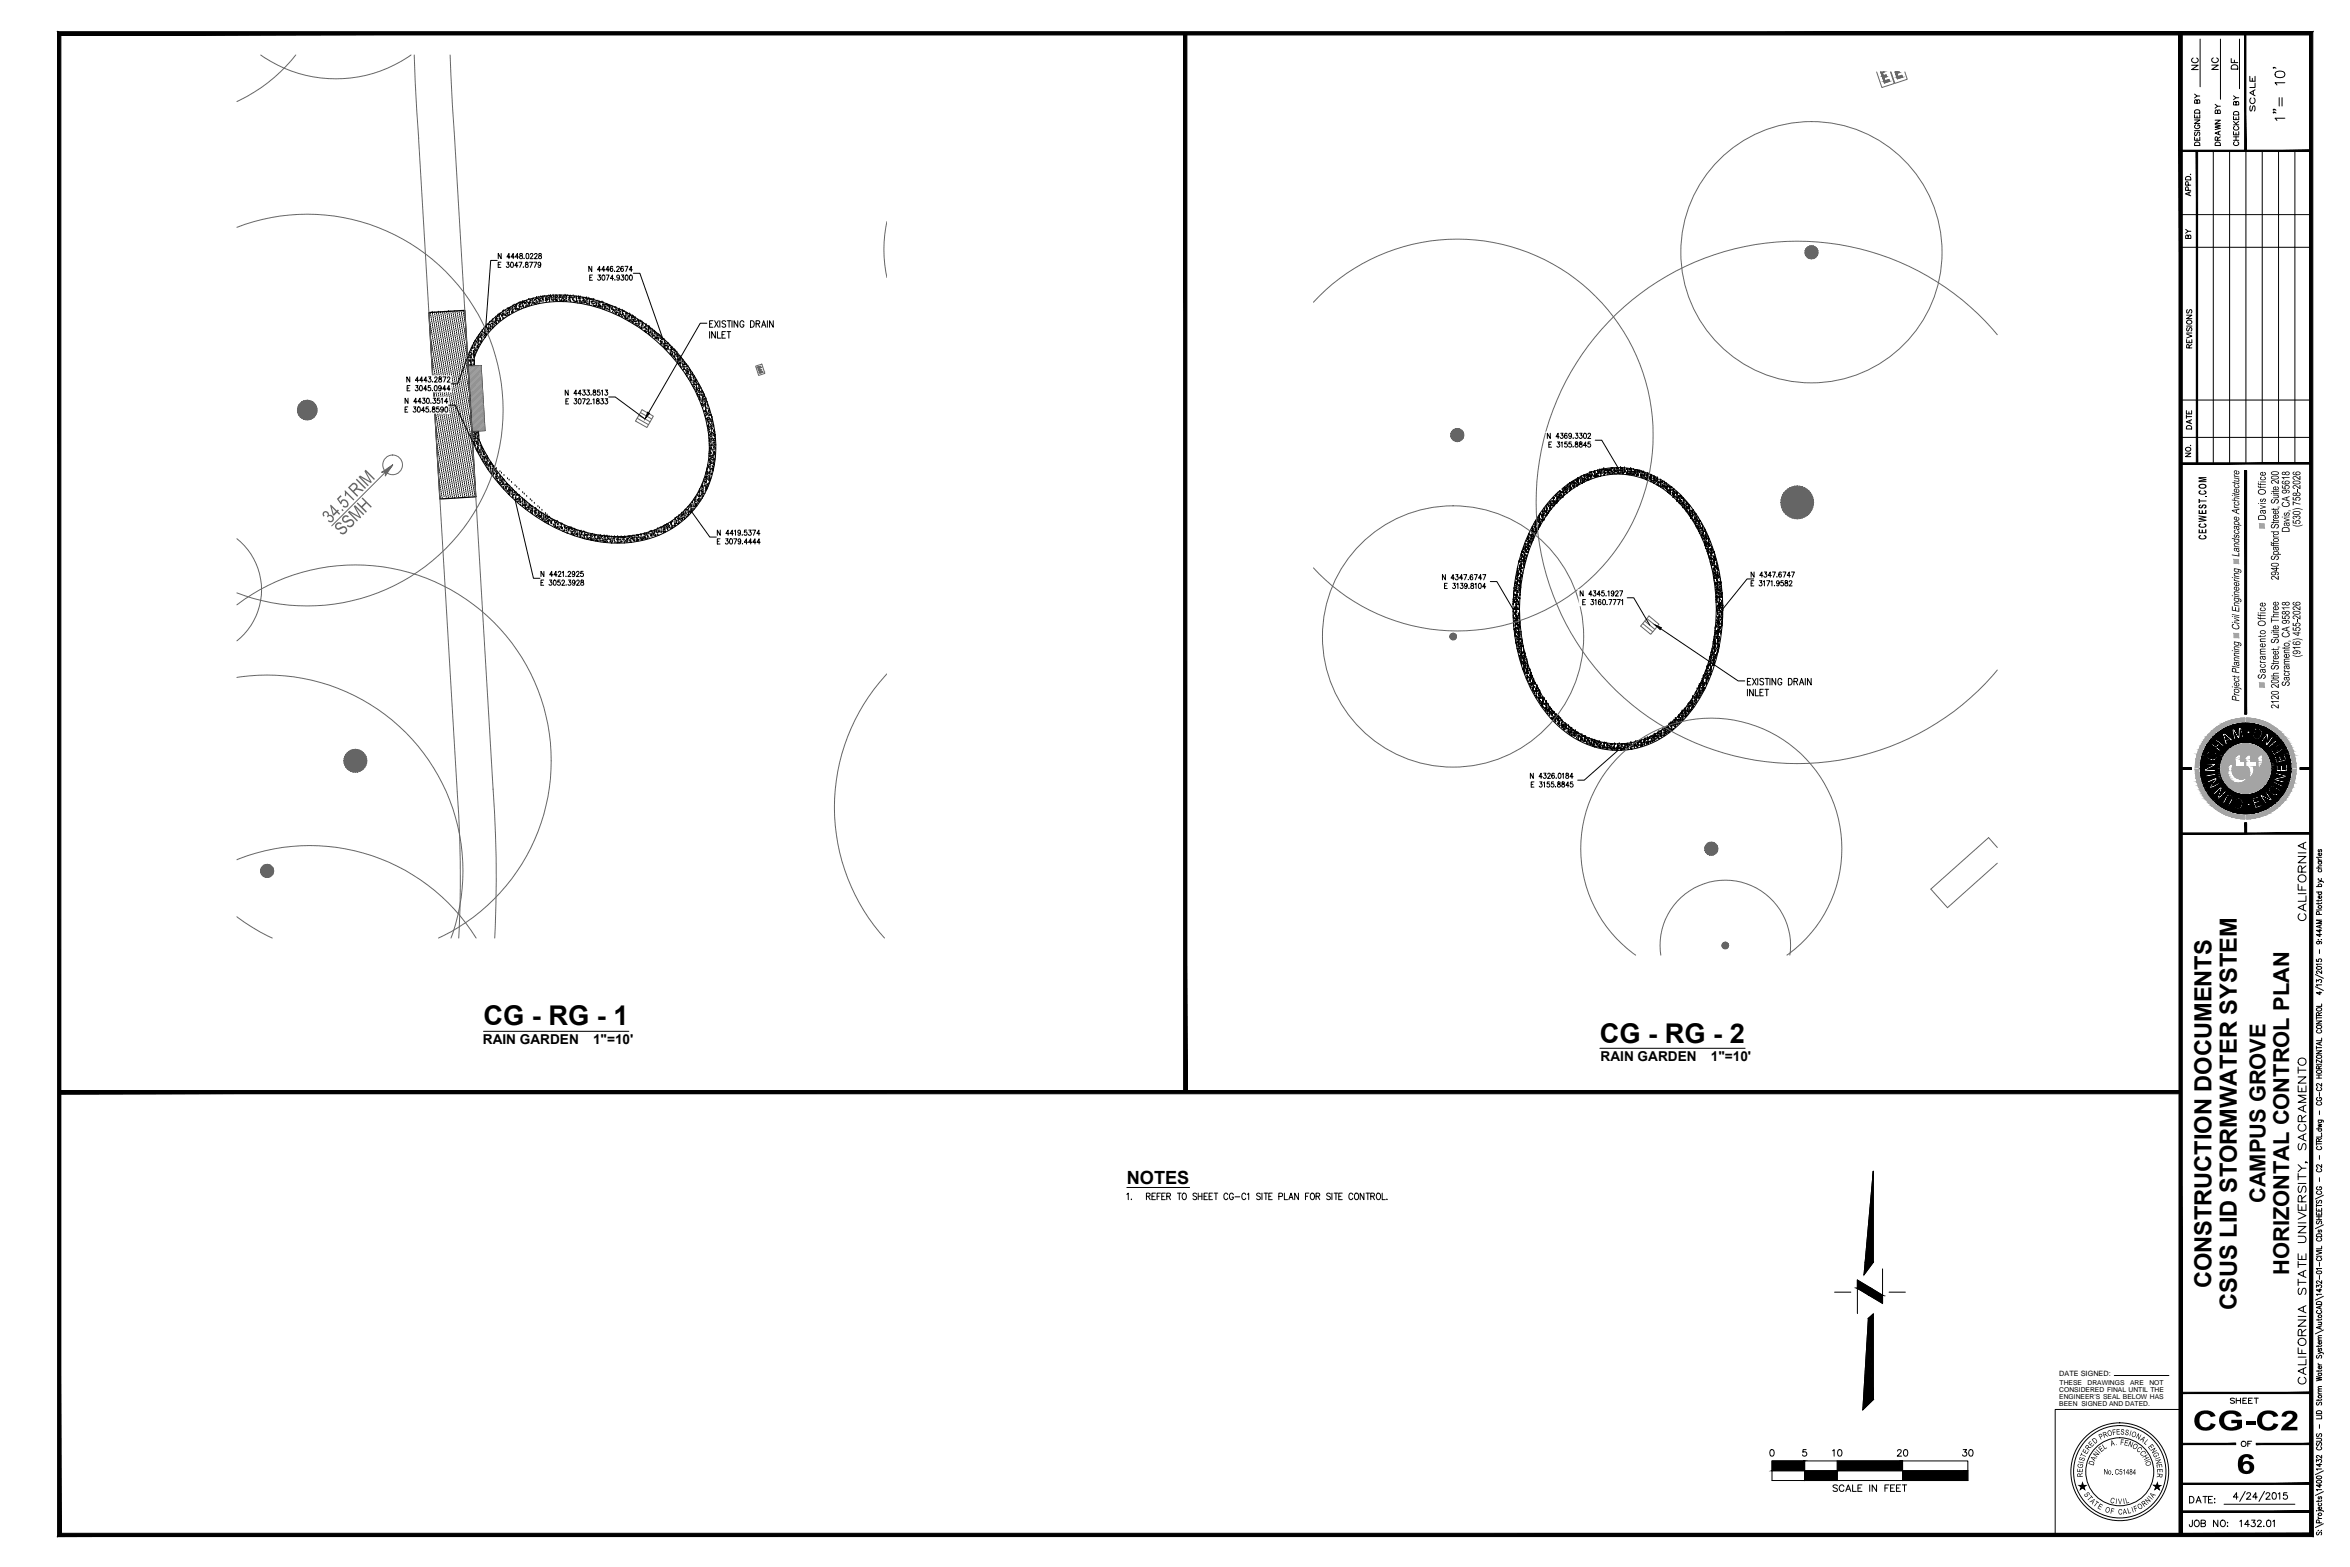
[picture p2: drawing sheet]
<svg xmlns="http://www.w3.org/2000/svg" width="914mm" height="610mm" viewBox="0 0 914 610" stroke-linecap="round" stroke-linejoin="round" font-family="sans-serif">
<defs><g id="words">
<g font-size="10.6">
<text x="188.1" y="398.9">CG - RG - 1</text>
<text x="622.5" y="405.6">CG - RG - 2</text>
</g>
<g font-size="9.2">
<text x="860.5" y="501.2" transform="rotate(-90 860.5 501.2)">CONSTRUCTION DOCUMENTS</text>
<text x="870.4" y="509.6" transform="rotate(-90 870.4 509.6)">CSUS LID STORMWATER SYSTEM</text>
</g>
<g font-size="8.5">
<text x="881.6" y="468.1" transform="rotate(-90 881.6 468.1)">CAMPUS GROVE</text>
<text x="890.7" y="495.9" transform="rotate(-90 890.7 495.9)">HORIZONTAL CONTROL PLAN</text>
</g>
<text font-size="7.1" x="438.5" y="460.5">NOTES</text>
<g font-size="5.3">
<text x="187.9" y="406.3">RAIN GARDEN</text>
<text x="230.8" y="406.3">1&quot;=10'</text>
<text x="622.8" y="412.9">RAIN GARDEN</text>
<text x="665.7" y="412.9">1&quot;=10'</text>
</g>
<text font-size="2.8" x="801.3" y="535.1">DATE SIGNED:</text>
<g font-size="2.6">
<text x="801.4" y="538.9">THESE</text>
<text x="812.3" y="538.9">DRAWINGS</text>
<text x="828.9" y="538.9">ARE</text>
<text x="836.4" y="538.9">NOT</text>
<text x="801.3" y="544.3">ENGINEER'S SEAL BELOW HAS</text>
<text x="801.3" y="541.5">CONSIDERED FINAL UNTIL THE</text>
<text x="801.3" y="547">BEEN SIGNED AND DATED.</text>
</g>
</g></defs>
<g fill="none" stroke="#000" stroke-width=".39">
<path d="M198.1 119.6l-.1 .1M198.8 119.8h.1M199.4 119.7h.1M199.5 119.9h.1M199.6 119.1h.1M199.7 119h.1M200 119.3l.2-.1zM200.1 118.7h.1M200.4 119.6h.1M200.6 118.9h.1M200.7 119.9h.1M200.9 119.1h.1"/>
<path d="M200.8 119.8h.1M200.9 118.9h.1M201 118.5h.1M201.2 118.7h.1M201.6 118h.1M201.9 119h.1M202 119.4h.1M202.1 117.9h.1M202.1 119.6h.1M202.2 118.8h.1M202.3 118.4h.1M202.2 117.9h.1"/>
<path d="M202.5 117.7h.1M202.7 119.2h.1M202.6 118.3h.1M202.6 119.3h.1M202.7 118.5h.1M203 118h.1M203.2 117.4l-.2 .3zM203.3 118.3h.1M203.3 117.4h.1M203.3 119.1h.1M203.5 118.6h.1M203.5 119.4h.1"/>
<path d="M203.5 117.7h.1M203.6 119.1h.1M203.6 117.7h.1M203.6 119.4h.1M203.8 119.4h.1M203.8 117.7h.1M203.9 117.3h.1M204.1 118.2h.1M204.2 117.4l-.1 .2zM204.2 118.1h.1M204.3 117.7l.2-.1zM204.4 118.1h.1"/>
<path d="M204.5 119.4h.1M204.7 119.1h.1M204.7 119.3h.1M204.8 118.4h.1M204.8 117.6h.1M204.9 117.2h.1M205 117.4h.1M205.1 119.1h.1M205.2 118.9h.1M205.2 117.8h.1M205.6 118h.1M205.7 116.5h.1"/>
<path d="M205.7 118.2h.1M205.8 118.8h.1M206 118.6h.1M205.8 117.9h.1M205.9 117.9l-.1 .2zM206 117.6l-.1 .2zM206.1 118.3h.1M206.1 117.4h.1M206.1 116.6h.1M206.6 116.9h.1M206.5 117.8h.1M206.5 116.9h.1"/>
<path d="M206.5 117.9h.1M206.5 117.2h.1M206.8 118.7h.1M207 116.6h.1M207.1 118.2h.1M207.1 117.7h.1M207.2 116.9h.1M207.4 116h.1M207.4 117.2h.1M207.4 118h.1M207.4 116.3h.1M207.4 117.7h.1"/>
<path d="M207.5 116h.1M207.9 118h.1M208.1 117.8h.1M208 116.9h.1M208.1 116.7h.1M208.4 116.6h.1M208.4 118.3h.1M208.7 115.9h.1M208.6 117.4h.1M208.6 118.3h.1M208.7 117.9h.1M208.7 117h.1"/>
<path d="M208.8 116.2h.1M208.8 115.7h.1M209.1 117.5h.1M209.2 118h.1M209.3 116h.1M209.4 115.7h.1M209.5 116.6h.1M209.6 118h.1M209.7 116.5h.1M209.7 117.4h.1M209.7 116.7h.1M210 116.9h.1"/>
<path d="M210 117.7h.1M210 116h.1M210.1 117.2h.1M210.2 116.9h.1M210.3 116.4h.1M210.4 115.5h.1M210.6 117.3h.1M210.8 115.8h.1M210.8 116l.2-.2zM211 116.4h.1M211 115.4h.1M211.1 116.8h.1"/>
<path d="M211.1 116.2l-.1 .1zM211.3 117.5h.1M211.3 116.3h.1M211.3 115.8h.1M211.3 116.7h.1M211.6 116.9h.1M211.6 115.5h.1M212 115.3h.1M212.1 115.8h.1M212.2 116.2l.2-.1zM212.2 117.1h.1M212.4 116.8h.1"/>
<path d="M212.4 116.1h.1M212.6 116.5h.1M212.6 117.4h.1M212.7 115.7h.1M212.9 117h.1M212.9 116.1h.1M213 115.5h.1M213 116.3l-.2 .2zM213 116.7h.1M213.5 115.9h.1M213.5 116h.1M213.5 116.4l.2-.1z"/>
<path d="M213.6 115.1h.1M213.9 117.2h.1M213.8 116.9h.1M213.9 115.5h.1M213.9 116.3h.1M213.9 115.9h.1M214.2 115h.1M214.3 115.6h.1M214.5 115.3h.1M214.5 115.9h.1M214.5 116.4h.1M214.8 116.5h.1"/>
<path d="M214.9 115.9h.1M215.2 116.9h.1M215.2 117h.1M215.2 114.9h.1M215.2 116.1h.1M215.3 115.3h.1M215.4 115.6h.1M215.4 116.6h.1M215.5 117.3h.1M215.7 115.6h.1M216 116.3h.1M216 116.2h.1"/>
<path d="M216.1 116.6h.1M216.1 114.9h.2M216.1 115.7h.1M216.2 116h.1M216.5 116.6l-.2 .3zM216.5 116.8h.1M216.5 117h.1M216.5 115.1h.1M216.5 116h.1M216.6 116.7h.1M216.8 115.6h.1M216.9 115.4h.1"/>
<path d="M217 117.1h.1M217 115.7h.1M217.1 116.5h.1M217.5 115.9h.1M217.6 116h.1M217.7 115.5h.1M217.8 116.6h.1M217.8 115.8h.1M217.9 114.9h.1M217.9 117h.1M217.9 115.1h.2M218 117.2h.1"/>
<path d="M218.2 115.5h.1M218.4 115.8h.1M218.4 115.1h.1M218.4 116.8l-.1 .2zM218.5 116.8h.1M218.6 117.2h.1M218.7 116.3h.1M218.9 116.1h.1M219 115.7h.1M219 117.3l.2-.2zM219.1 116.5h.1M219.1 117.3h.1"/>
<path d="M219.1 115.6h.1M219.2 117.1h.1M219.3 115.2h.1M219.3 116.2h.1M219.7 116.6h.1M219.6 117h.1M219.7 115.8h.1M219.8 115.2h.1M219.9 114.9h.1M219.9 115.2h.1M219.9 116.6h.1M220.2 114.8v.1"/>
<path d="M220.2 116h.1M220.2 117l-.1 .2zM220.3 116.1h.1M220.4 116.3h.1M220.4 117.1h.1M220.4 115.4h.1M220.6 117.2h.1M220.9 115h.1M221.1 115.9h.1M221.2 116.8h.1M221.4 116.3h.1M221.6 116.2h.1"/>
<path d="M221.6 115.8l.2-.1zM221.7 117h.1M221.7 115.3h.1M221.7 116.1h.1M221.7 115.2l-.1 .2M221.7 115.2v.2M221.8 116.7h.1M221.8 115.8h.1M221.9 117.2h.1M221.9 115.2h.1M222.1 117.2h.1M222.4 115.9h.1"/>
<path d="M222.5 115.8h.1M222.8 116.6h.1M222.9 116h.1M223 116.8h.1M223 116.3h.1M223 115.1h.1M223 115.9h.1M223.3 116.7h.1M223.3 117.3h.1M223.4 115.5h.1M223.4 115.6h.1M223.7 117.4h.1"/>
<path d="M223.8 116h.1M224.1 115.2h-.1M224.3 117.4h.1M224.3 115.2v.1M224.3 116.6h.1M224.3 115.8h.1M224.3 117.3h.1M224.3 116.3h.1M224.4 116.4h.1M224.4 115.8h.1M224.7 117.3h.1M224.8 117.8h-.1"/>
<path d="M224.8 117.8h.1M225 116.3h.1M225.1 115.4h.1M225.1 116h.1M225.2 115.7h.2M225.3 117.2h.1M225.5 115.9h.1M225.5 117.3h.1M225.6 116.4h.1M225.6 115.6h.1M225.7 116.4h.1M225.7 117.4l-.1 .2z"/>
<path d="M225.8 117.1h.1M225.9 115.5h.1M226 116.2h.1M226 117.4h.1M226.2 118h.1M226.4 117.6h.1M226.5 116.1h.1M226.8 117l.2-.1zM226.8 117.9h.1M226.8 115.6v.1M226.9 116.3h.1M226.9 117.1h.1"/>
<path d="M226.9 117h.1M227 115.6v.1M227 116.4h.1M227 115.9h.2M227.3 116.8h.1M227.4 117.4h.1M227.5 117.6l-.1 .2zM227.6 116.9h.1M227.6 116h.1M227.9 117.8h.1M227.9 117.4h.1M227.9 116.1h.1"/>
<path d="M228.1 116.9h.1M228.1 117.7h.1M228.2 116h.1M228.2 115.9h.1M228.5 118h.1M228.4 116.5h.1M228.5 116.8h.1M228.7 117.5h.1M228.7 116.6h.1M228.8 118.5h.1M228.8 118.3h.1M228.9 116h.1"/>
<path d="M229.1 116.1h.1M229.3 117.8h.1M229.2 116.2h.1M229.3 117.1h.1M229.4 118.4h.1M229.4 117.6h.1M229.4 118.5h.1M229.5 116.7h.1M229.5 117.6h.1M229.8 116.6h.1M229.9 118.9h.1M230.1 117.5h.1"/>
<path d="M230.1 117.6h.1M230.1 116.6h.1M230.3 118h.1M230.4 118.3h.1M230.6 117.2h.1M230.7 118.3h.1M230.7 117.4h.1M230.8 116.6h.1M230.8 116.5h.1M230.8 116.9h.1M230.9 118.9h.1M231.1 117.4h.1"/>
<path d="M231.1 116.6h.1M231.2 118h.1M231.3 119.1h.1M231.5 117.6h.1M231.5 119.3h.1M231.7 119.3h.1M231.8 117.7h.1M232 118.9h.1M232 119.1h.1M232 118.3l.2-.1zM232 118.1h.1M232 117.2h.1"/>
<path d="M232.3 119h.1M232.6 117.2h.1M232.6 118h.1M232.7 119.2l-.2 .2zM232.8 117.7h.1M232.8 119.3h.1M233 118.1h.1M232.9 118.9h.1M233.2 119h.1M233.2 119.6h.1M233.3 118.8h.1M233.3 117.5h.1"/>
<path d="M233.3 117.9h.1M233.7 119.2h.1M233.6 117.9h.1M233.7 119h.1M233.8 119.6h.1M233.9 119.7h.1M234.2 117.7h.1M234.2 117.4v.1M234.2 119.4h.1M234.2 117.5h.1M234.5 119.6h.1M234.5 119.4h.1"/>
<path d="M234.5 118.7h.1M234.6 118.5h.1M234.6 117.7h.1M234.7 118.8h.1M234.8 118.3l-.1 .1zM235 119.1h.1M235.2 118.6h.1M235.3 119.3h.1M235.4 119.6l.1 .3-.3-.1zM235.5 119.5h.1M235.6 119.4h.1M235.8 118.4h.1"/>
<path d="M235.9 119.2h.1M235.9 118.4h.1M236.1 118.5h.1M236.4 119.1h.1M236.6 118.4h.1M236.7 119.1h.1M236.9 119.5h.1M237 119.3h.1M237.1 119.1h.1M237.1 119.9h.1M237.3 119.4h.1M237.7 119.2h.1"/>
<path d="M237.7 119.9h.1M238.3 119.5h.1M238.4 119.7h.1M239.2 119.7h.1M239.6 119.9h.1M239.6 119.6h.1M167.1 124.9h.1M167.3 125.7h.1M167.4 126.5h.1M167.4 122h.1M167.5 131.7h.1M167.6 127.3h.1"/>
<path d="M167.6 122.8h.1M167.7 132.5h.1M167.7 128h.1M167.7 123.6h.1M167.8 133.2h.1M167.9 128.8h.1M167.9 124.4h.1M168 138.5h.1M168 134h.1M168 129.6h.1M168 125.2h.1M168.1 139.2h.1"/>
<path d="M168.1 134.8h.1M168.1 130.4h.1M168.2 126h.1M168.2 121.5h.1M168.2 135.6h.1M168.2 131.2h.1M168.3 126.7h.1M168.3 122.3h.1M168.4 136.4h.1M168.4 131.9h.1M168.4 127.5h.1M168.5 123.1h.1"/>
<path d="M168.5 137.2h.1M168.5 132.7h.1M168.5 128.3h.1M168.6 123.8h.1M168.7 137.9h.1M168.7 133.5h.1M168.7 129h.1M168.7 124.6h.1M168.8 138.7h.1M168.8 134.3h.1M168.8 129.9h.1M168.8 125.4h.1"/>
<path d="M168.9 139.5h.1M169 135.1h.1M169 130.6h.1M169 126.2h.1M169 121.8h.1M169.1 135.9h.1M169.1 131.4h.1M169.1 127h.1M169.2 122.5h.1M169.2 136.6h.1M169.3 132.2h.1M169.3 127.8h.1"/>
<path d="M169.3 123.3h.1M169.3 137.4h.1M169.4 133h.1M169.4 128.5h.1M169.4 124.1h.1M169.5 138.2h.1M169.5 133.7h.1M169.6 129.3h.1M169.6 124.9h.1M169.6 139h.1M169.6 134.5h.1M169.7 130.1h.1"/>
<path d="M169.7 125.7h.1M169.8 139.8h.1M169.8 135.3h.1M169.8 130.9h.1M169.9 126.5h.1M169.9 122h.1M169.9 136.1h.1M170 131.7h.1M170 127.2h.1M170 122.8h.1M170.1 136.9h.1M170.1 132.4h.1"/>
<path d="M170.1 128h.1M170.2 123.6h.1M170.2 137.7h.1M170.2 133.2h.1M170.3 128.8h.1M170.3 124.3h.1M170.4 138.4h.1M170.4 134h.1M170.4 129.6h.1M170.4 125.2h.1M170.5 139.2h.1M170.5 134.8h.1"/>
<path d="M170.5 130.4h.1M170.6 125.9h.1M170.6 121.5h.1M170.7 135.6h.1M170.7 131.1h.1M170.7 126.7h.1M170.7 122.3h.1M170.8 136.4h.1M170.8 131.9h.1M170.8 127.5h.1M170.9 123h.1M170.9 137.1h.1"/>
<path d="M171 132.7h.1M171 128.2h.1M171 123.8h.1M171.1 137.9h.1M171.1 133.5h.1M171.1 129h.1M171.1 124.6h.1M171.2 138.7h.1M171.2 134.3h.1M171.3 129.8h.1M171.3 125.4h.1M171.3 139.5h.1"/>
<path d="M171.4 135.1h.1M171.4 130.6h.1M171.4 126.2h.1M171.4 121.7h.1M171.5 135.8h.1M171.5 131.4h.1M171.5 127h.1M171.6 122.5h.1M171.6 136.6h.1M171.7 132.2h.1M171.7 127.7h.1M171.7 123.3h.1"/>
<path d="M171.8 137.4h.1M171.8 132.9h.1M171.8 128.5h.1M171.8 124.1h.1M171.9 138.2h.1M171.9 133.7h.1M172 129.3h.1M172 124.9h.1M172.1 139h.1M172.1 134.5h.1M172.1 130.1h.1M172.1 125.7h.1"/>
<path d="M172.2 139.8h.1M172.2 135.3h.1M172.2 130.9h.1M172.3 126.4h.1M172.3 122h.1M172.4 136.1h.1M172.4 131.6h.1M172.4 127.2h.1M172.4 122.8h.1M172.5 136.9h.1M172.5 132.4h.1M172.5 128h.1"/>
<path d="M172.6 123.5h.1M172.6 137.6h.1M172.6 133.2h.1M172.7 128.7h.1M172.7 124.3h.1M172.8 138.4h.1M172.8 134h.1M172.8 129.6h.1M172.8 125.1h.1M172.9 139.2h.1M172.9 134.8h.1M172.9 130.3h.1"/>
<path d="M173 125.9h.1M173 121.5h.1M173 140h.1M173.1 135.6h.1M173.1 131.1h.1M173.1 126.7h.1M173.1 122.2h.1M173.2 136.3h.1M173.2 131.9h.1M173.2 127.4h.1M173.3 123h.1M173.3 137.1h.1"/>
<path d="M173.4 132.7h.1M173.4 128.2h.1M173.4 123.8h.1M173.5 137.9h.1M173.5 133.4h.1M173.5 129h.1M173.5 124.6h.1M173.6 138.7h.1M173.6 134.3h.1M173.7 129.8h.1M173.7 125.4h.1M173.8 139.5h.1"/>
<path d="M173.8 135h.1M173.8 130.6h.1M173.8 126.2h.1M173.8 121.7h.1M173.9 135.8h.1M173.9 131.4h.1M174 126.9h.1M174 122.5h.1M174 136.6h.1M174.1 132.1h.1M174.1 127.7h.1M174.1 123.3h.1"/>
<path d="M174.2 137.4h.1M174.2 132.9h.1M174.3 128.5h.1M174.3 124.1h.1M174.3 138.1h.1M174.3 133.7h.1M174.4 129.3h.1M174.4 124.9h.1M174.5 139h.1M174.5 134.5h.1M174.5 130.1h.1M174.6 125.6h.1"/>
<path d="M174.6 121.2h.1M174.6 139.7h.1M174.6 135.3h.1M174.6 130.8h.1M174.7 126.4h.1M174.7 122h.1M174.8 136.1h.1M174.8 131.6h.1M174.8 127.2h.1M174.9 122.7h.1M174.9 136.8h.1M174.9 132.4h.1"/>
<path d="M174.9 127.9h.1M175 123.5h.1M175.1 137.6h.1M175.1 133.2h.1M175.1 128.7h.1M175.1 124.3h.1M175.2 138.4h.1M175.2 134h.1M175.2 129.5h.1M175.2 125.1h.1M175.3 139.2h.1M175.4 134.8h.1"/>
<path d="M175.4 130.3h.1M175.4 125.9h.1M175.4 121.4h.1M175.4 140h.1M175.5 135.5h.1M175.5 131.1h.1M175.5 126.6h.1M175.6 122.2h.1M175.6 136.3h.1M175.7 131.9h.1M175.7 127.4h.1M175.7 123h.1"/>
<path d="M175.7 137.1h.1M175.8 132.6h.1M175.8 128.2h.1M175.8 123.8h.1M175.9 137.9h.1M175.9 133.4h.1M176 129h.1M176 124.6h.1M176 138.7h.1M176 134.2h.1M176.1 129.8h.1M176.1 125.4h.1"/>
<path d="M176.2 139.4h.1M176.2 135h.1M176.2 130.6h.1M176.2 126.1h.1M176.2 121.7h.1M176.3 135.8h.1M176.4 131.3h.1M176.4 126.9h.1M176.4 122.5h.1M176.5 136.6h.1M176.5 132.1h.1M176.5 127.7h.1"/>
<path d="M176.5 123.2h.1M176.6 137.3h.1M176.6 132.9h.1M176.7 128.5h.1M176.7 124.1h.1M176.8 138.1h.1M176.8 133.7h.1M176.8 129.3h.1M176.8 124.8h.1M176.9 138.9h.1M176.9 134.5h.1M176.9 130h.1"/>
<path d="M177 125.6h.1M177 121.2h.1M177 139.7h.1M177.1 135.3h.1M177.1 130.8h.1M177.1 126.4h.1M177.1 121.9h.1M177.2 136h.1M177.2 131.6h.1M177.2 127.1h.1M177.3 122.7h.1M177.3 136.8h.1"/>
<path d="M177.3 132.4h.1M177.3 127.9h.1M177.4 123.5h.1M177.5 137.6h.1M177.5 133.2h.1M177.5 128.7h.1M177.5 124.3h.1M177.6 138.4h.1M177.6 134h.1M177.6 129.5h.1M177.6 125.1h.1M177.7 139.2h.1"/>
<path d="M177.8 134.7h.1M177.8 130.3h.1M177.8 125.8h.1M177.8 121.4h.1M177.9 139.9h.1M177.9 135.5h.1M177.9 131.1h.1M177.9 126.6h.1M178 122.2h.1M178 136.3h.1M178.1 131.8h.1M178.1 127.4h.1"/>
<path d="M178.1 123h.1M178.2 137.1h.1M178.2 132.6h.1M178.2 128.2h.1M178.2 123.8h.1M178.3 137.9h.1M178.3 133.4h.1M178.4 129h.1M178.4 124.6h.1M178.4 138.6h.1M178.4 134.2h.1M178.5 129.8h.1"/>
<path d="M178.5 125.3h.1M178.6 139.4h.1M178.6 135h.1M178.6 130.5h.1M178.7 126.1h.1M178.7 121.7h.1M178.7 135.8h.1M178.8 131.3h.1M178.8 126.9h.1M178.8 122.4h.1M178.9 136.5h.1M178.9 132.1h.1"/>
<path d="M178.9 127.6h.1M179 123.2h.1M179 137.3h.1M179 132.9h.1M179.1 128.5h.1M179.1 124h.1M179.2 138.1h.1M179.2 133.7h.1M179.2 129.2h.1M179.2 124.8h.1M179.3 138.9h.1M179.3 134.5h.1"/>
<path d="M179.3 130h.1M179.4 125.6h.1M179.4 121.1h.1M179.4 139.7h.1M179.5 135.2h.1M179.5 130.8h.1M179.5 126.3h.1M179.5 121.9h.1M179.6 136h.1M179.6 131.6h.1M179.6 127.1h.1M179.7 122.7h.1"/>
<path d="M179.7 136.8h.1M179.8 132.3h.1M179.8 127.9h.1M179.8 123.5h.1M179.9 137.6h.1M179.9 133.2h.1M179.9 128.7h.1M179.9 124.3h.1M180 138.4h.1M180 133.9h.1M180.1 129.5h.1M180.1 125h.1"/>
<path d="M180.1 139.1h.1M180.2 134.7h.1M180.2 130.3h.1M180.2 125.8h.1M180.2 121.4h.1M180.3 139.9h.1M180.3 135.5h.1M180.3 131h.1M180.4 126.6h.1M180.4 122.2h.1M180.4 136.3h.1M180.5 131.8h.1"/>
<path d="M180.5 127.4h.1M180.5 123h.1M180.6 137h.1M180.6 132.6h.1M180.7 128.2h.1M180.7 123.8h.1M180.7 137.8h.1M180.7 133.4h.1M180.8 129h.1M180.8 124.5h.1M180.9 138.6h.1M180.9 134.2h.1"/>
<path d="M180.9 129.7h.1M180.9 125.3h.1M181 139.4h.1M181 135h.1M181 130.5h.1M181.1 126.1h.1M181.2 135.7h.1M181.2 131.3h.1M181.3 136.5h.1M181.3 132.1h.1M181.5 137.3h.1M181.5 132.9h.1"/>
<path d="M181.6 138.1h.1M181.6 133.7h.1M181.7 138.9h.1M181.8 139.6h.1M182 139.2h.1M182.4 138.9h.1M182.6 137.4h.1M182.8 137.3h.1M182.8 138.2h.1M182.9 139.2h.1M182.9 139h.1M182.9 138.1l-.1 .2z"/>
<path d="M183.1 137h.1M183.1 139.2h.1M183.3 139h.1M183.3 139.8h.1M183.3 136.5h.1M183.3 138.1h.1M183.4 137.3h.1M183.4 135.6h.1M183.4 136.5h.1M183.4 137.9h.1M183.5 139.2h.1M183.5 135.2h.2z"/>
<path d="M183.5 138.2h.1M183.6 138h.1M183.7 134.5l.2 .1M183.8 135.7h.1M183.8 134.5l.1 .1M183.8 140h.1M184 135.4h.1M183.9 134.6h.1M184 137.5l.2-.2zM184.1 136.7h.1M184.2 138.1h.1M184.2 138.3h.1"/>
<path d="M184.2 137.2h.1M184.2 133.8h.1M184.2 137h.1M184.3 133.6h.1M184.4 135.5h.1M184.4 138.7h.1M184.4 136.4h.1M184.6 138h.1M184.5 139h.1M184.5 139.3h.1M184.6 138.8h.1M184.6 134.4h.1"/>
<path d="M184.6 135.4h.1M184.7 136.3h.1M184.7 137.1h.1M184.7 135.4h.1M184.7 138.3l-.1 .2zM184.8 134.6h.1M184.8 132.9h.1M184.8 133.7h.1M184.8 133.1h.1M184.8 137.1h.1M184.9 136.2h.1M184.9 134.4h.1"/>
<path d="M184.9 137.6h.1M185 132.6h.1M185.2 136.2h.1M185.1 134.1h.1M185.1 135.7h.1M185.3 133.4h.1M185.5 136.7h.1M185.5 132.7l-.2 .2zM185.5 135.2h.1M185.5 136.2h.1M185.6 132.8h.1M185.6 131.5h.1"/>
<path d="M185.8 134.3h.1M185.7 133.6h.1M185.8 134.7h.1M185.9 132.1h.1M185.9 135.3h.1M185.9 132.4h.1M186 135.4h.1M186 134.4h.1M186 135.3h.1M186.1 133.6h.1M186.1 132.1l.2-.2zM186.1 131.9h.1"/>
<path d="M186.1 132.7h.1M186.1 131.5h.1M186.2 131h.1M186.2 135.1h.1M186.2 133.1h.1M186.2 134.2h.1M186.2 132.6l.3-.1zM186.3 130.6h.1M186.4 130.9h.1M186.4 134.1h.1M186.5 134.1h.1M186.6 131.4h.1"/>
<path d="M186.6 130.2h.1M186.8 134.1h.1M186.9 133.2h.1M187 130.7h.1M187 132.9h.1M187 131h.1M187 129.6h.1M187.2 130.5h.1M187.2 133.3h.1M187.3 130.4h.1M187.3 130.1h.1M187.3 132.9l-.1 .2z"/>
<path d="M187.3 131.8h.1M187.4 132.6h.1M187.5 130.9h.1M187.5 131.7h.1M187.5 131.5h.1M187.5 130h.1M187.7 128.8h.1M187.6 129.2h.1M187.6 132.2h.1M187.6 128.5h.1M187.8 130.7h.1M187.9 129.4h.1"/>
<path d="M188 130.2h.1M188.1 127.9h.1M188.2 131.2h.1M188.4 129.3h.1M188.5 129h.1M188.5 130.6h.1M188.6 128.4h.1M188.7 129.4l-.3 .2zM188.7 129.9h.1M188.8 131.2h.1M188.8 130.7h.1M188.8 131.2l-.1 .1"/>
<path d="M188.8 129.9h.1M188.8 128.3h.1M188.9 128.2h.1M188.9 129h.1M188.9 130.2h.1M188.9 127.3h.1M189 127.6h.1M189 129.9h.2zM189.3 127.4h.1M189.3 130.3h.1M189.3 127.2h.1M189.3 130.4h.1"/>
<path d="M189.5 126.4h.1M189.5 130.1h.1M189.5 128h.1M189.5 129.2h.1M189.6 126.2a40.3 40.3 0 0 1 36.9-10.7 66.1 66.1 0 0 1 50.5 46.9 38.9 38.9 0 0 1-11.4 40.3 42.2 42.2 0 0 1-37.8 7 67.5 67.5 0 0 1-43.9-37.9l-.2-4 2.5-.1 .2 3.5a64.3 64.3 0 0 0 46.2 36.9 37.3 37.3 0 0 0 35.6-11.7 37.1 37.1 0 0 0 6.4-33.4 63.6 63.6 0 0 0-48.4-44.9 37.5 37.5 0 0 0-35.9 11.1l-3.4 4.8-1.7 3.5-.7 1.7 .2 3.1-2.5 .2-.2-3.6 .7-2 2.9-5.7zM189.8 128h.1M189.8 129h.1M189.9 127.5l-.1 .1zM190 126.4h.1M190.1 128.8h.1M190.2 127.1h.1M190.2 128h.1"/>
<path d="M190.2 129.1h.1M190.2 126.3h.1M190.2 128.2h.1M190.2 126.4h.1M190.4 126.2h.1M190.3 128.1h.1M190.3 127.7h.1M190.5 125.4h.1M190.6 125.4h.1M190.8 126.4h.1M190.8 126.9h.1M190.9 128.1h.1"/>
<path d="M190.9 127.2h.1M191 126.9l.1 .3-.3-.1zM191.4 125.7h.1M191.3 125.2h.1M191.5 127.8h.1M191.5 126.1h.1M191.5 126.9h.1M191.5 127.1h.1M191.6 125.2h.1M191.6 126.2h.1M191.6 124.4h.1M191.7 126.1h.1"/>
<path d="M191.7 127.7l-.1 .1M191.7 127.3l.3-.1zM191.8 124.6h.1M191.9 125.5h.1M192.2 126.5h.1M192.2 125.2h.1M192.2 126.1h.1M192.3 126.7h.1M192.5 125.4h.1M192.7 125.2h.1M192.8 125.9h.1M192.8 125.1h.1"/>
<path d="M192.8 124h.1M192.9 125.1h.1M192.9 123.4h.1M192.9 124.2h.1M193.2 123.5h.1M193.2 125.9h.1M193.1 126h.1M193.2 123.9h.1M193.2 124.6l.2-.1zM193.2 125.5h.1M193.3 124.3h.1M193.5 124.1h.1"/>
<path d="M193.6 123.2h.1M193.7 122.6h.1M193.8 123.2h.1M193.8 125h.1M194 125.2h.1M194.2 124.9h.1M194.2 124.1h.1M194.2 123.1h.1M194.2 122.4h.1M194.2 123.2h.1M194.2 122.2h.1M194.2 123h.1"/>
<path d="M194.3 122.2h.1M194.5 124h.1M194.5 124.6l.2-.1zM194.7 122.4h.1M194.7 124.1l-.2 .2zM194.7 124.1h.1M194.9 122.1h.1M195 122.7h.1M195.3 122.7h.1M195.2 123h.1M195.3 123h.1M195.5 123.9h.1"/>
<path d="M195.6 122.2h.1M195.6 123h.1M195.6 121.3h.1M195.6 122.2l.2-.2v.2zM195.8 122h.1M195.9 121h.1M195.9 124h.1M196.1 123.8h.1M196.1 122.4h.1M196.1 122.1h.1M196.4 122.7h.1M196.5 121h.1"/>
<path d="M196.7 122.7h.1M196.8 122.8h.1M196.9 122h.1M196.9 122.9h.1M196.9 121.2h.1M196.9 121.4h.1M196.9 123h.1M197.2 121.9l.3-.1zM197.4 121.8h.1M197.4 122.7h.1M197.4 120.1h.1M197.6 120.7h.1"/>
<path d="M197.6 121.9h.1M197.7 120.4h.1M197.8 122.8h.1M198 122.6h.1M198 120h.1M197.9 120.5h.1M198 121.7h.1M198.1 120.8h.1M198.2 121h.1M198.2 121.8h.1M198.2 120.2h.1M198.2 122.4h.1"/>
<path d="M198.3 121.5h.1M198.7 120.7h.1M198.8 120.2h.1M199 121.6h.1M199.1 121.6h.1M199.2 120.1h.1M199.3 120.5h.1M199.4 120.8l-.1 .2zM199.6 121h.1M199.5 121.6h.1M199.5 120.8h.1M199.6 121.5h.1"/>
<path d="M199.7 120.6h.1M200.1 120.2h.1M200.6 120.6h.1M200.6 120.1l.2-.2zM200.8 120.6h.1M201.3 120.4h.1M201.5 120.3h.1M201.7 120.2h.1M201.9 120.3h.1M202.1 120.5h.1M202.9 120.2h.1M234.5 120.2h.1"/>
<path d="M235 120.3h.1M235.8 120.1h.1M235.9 120.4h.1M236.2 120.2h.1M236.4 120.3h.1M237 120.3l-.1 .2zM237 120.2h.1M237.1 120.7h.1M237.2 120.5h.1M237.3 121.1h.1M237.9 120.2l.2-.2 .1 .3zM238 120.1h.1"/>
<path d="M238.4 121.4h.1M238.4 120.6h.1M238.6 120.5h.1M238.6 120.5l.3-.1zM238.8 120.7h.1M238.9 120.9h.1M238.9 121.8h.1M239.1 121.2h.1M239.5 121.9h.1M239.6 120.8h.1M239.6 122.1h.1M239.7 121.2h.1"/>
<path d="M239.7 120.4h.1M239.7 121.8h.1M239.8 121.7h.1M239.9 120.6h.1M240 122.2h.1M240.3 121.4h.1M240.5 120.7h.1M240.6 121h.1M240.6 120.7l.2-.2 .1 .2zM240.7 122.7h.1M240.8 122.5h.1M240.8 122h.1"/>
<path d="M241 122.6h.1M240.9 122.8h.1M240.9 121.1h.1M240.9 121.9h.1M241 120.2h.1M241.2 121.5h.1M241.3 120.7h.1M241.3 122.3h.1M241.4 121.5h.1M241.4 122.4h.1M241.9 122.5h.1M241.7 123.2h.1"/>
<path d="M242 120.7h.1M242.1 121.4h.1M242.2 123.4h.1M242.2 122h.1M242.2 122.4h.1M242.2 122.6h.1M242.2 121.7h.1M242.3 120.9h.1M242.3 121h.2M242.4 122.3h.1M242.4 120.8l-.1 .2M242.5 120.9v.1"/>
<path d="M242.7 122.4h.1M242.7 121.3h.1M242.8 122.7h.1M243 123.4h.1M243 121.3h.1M243.4 123.5h.1M243.3 123h.1M243.3 124h.1M243.5 123.2h.1M243.5 124.1h.1M243.5 122.4h.1M243.5 122.1h.1"/>
<path d="M243.5 123.7h.1M243.6 121.6h.1M243.6 122.1h.1M243.9 123.8v.2h-.2zM243.9 123h.1M244 122.1h.1M244 121.6l-.2 .1M244 121.7l-.1 .1M244 122.4h.1M244.2 124.2h.1M244.2 123.8h.1M244.4 123.4h.1"/>
<path d="M244.6 122.9l-.1 .1zM244.7 124.8h.1M244.7 123.9h.1M244.9 124.5h.1M244.8 122.2h.1M244.8 123.1h.1M245 124.8h.1M244.9 122.1h.1M244.9 122.8h.1M245 123.4h.1M245.1 125.1h.1M245.2 124.6h.1"/>
<path d="M245.2 124.8h.1M245.3 122.7l.2 .1M245.4 122.5h.1M245.6 124h.1M245.7 123.5h.1M245.8 125.1h.1M245.8 123.6h.1M245.8 124.6h.1M246 124.6h.1M246 125.4h.1M246.1 123.7h.1M246.1 122.9h.1"/>
<path d="M246.1 125.4h.1M246.2 125.6l.2-.1zM246.4 124.4l.2-.2v.2zM246.4 123l-.1 .2zM246.5 123.5h.1M246.5 123.2h.1M246.6 124.8h.1M246.6 124.9h.1M246.8 124.4h.1M246.8 124.9l-.2 .2zM246.9 123.8h.1M247.1 126.2h.1"/>
<path d="M247.1 123.5h.1M247.1 125.2h.1M247.1 123.7h.1M247.3 125.2h.1M247.3 126.1h.1M247.3 124.4h.1M247.4 126.2h.1M247.7 125.2h.1M247.7 126.1h.1M247.9 126.5h.1M247.9 124.9h.1M248 126.1h.1"/>
<path d="M248.1 124.6h.1M248.3 125.1h.1M248.4 124.8l.1 .1M248.5 125.2h.1M248.5 126.8h.1M248.6 125.9h.1M248.6 126.7h.1M248.6 125.1h.1M248.6 126h.1M248.8 126.3h.1M249 127l-.2 .2zM249.2 124.7l.2 .2"/>
<path d="M249.3 124.9h.1M249.4 127.7h.1M249.3 125h.1M249.4 124.8v.1M249.4 125.9h.1M249.4 127.7l.3-.2v.2zM249.5 127.6h.1M249.6 126.8h.1M249.6 127.7h.1M249.7 127.6h.1M249.8 126.6h.1M249.8 127.4h.1"/>
<path d="M249.8 125.3h.1M249.9 125.7h.1M249.9 125.8l.1 .1M250 126.4h.1M250.1 126.3h.1M250.2 127.9h.1M250.2 126.7h.1M250.2 125.8h.1M250.5 127.6h.1M250.8 127.2h.1M250.9 128.7h.1M250.9 128.8h.1"/>
<path d="M251 127.6h.1M251 127.3h.1M251.1 128.9h.1M251.1 127.2h.1M251.1 128.1h.1M251.1 129.1l.1 .1M251.1 126.4h.1M251.2 126.6h.1M251.4 126.8l.1 .1M251.4 129.3h.1M251.5 128.4h.1M251.5 126.3h.1"/>
<path d="M251.5 128h.1M251.5 129.4h.1M251.9 129h.1M252.1 127.4h.1M252.1 128.3h.1M252.2 128.1l.2-.2v.3zM252.3 128.8h.1M252.3 129.6h.1M252.3 129.7h.1M252.4 127.9h.1M252.4 129.2h.1M252.4 127.7h.1"/>
<path d="M252.4 127.1h.1M252.4 128.6h.1M252.5 127.1h.1M252.6 127.4h.1M252.7 130.4h.1M252.7 127.3h.1M253 129.3h.1M252.9 128h.1M252.9 127.9h.1M253 129.1h.1M253 128.2h.1M253.2 129h.1"/>
<path d="M253.3 130.7h.1M253.3 129.9h.1M253.6 130.3h.1M253.6 128.6h.1M253.6 129.4h.1M254 130.7h.1M253.9 128.3h.1M254 129h.1M254 129.9h.1M254 130h.1M254.1 130.4h.1M254.3 130.7h.1"/>
<path d="M254.4 128.9l.2 .1M254.5 128.9h.1M254.6 129.1h.1M254.6 128.9h.1M254.6 130.7h.1M254.8 129.4h.1M254.8 131.8h.1M254.9 131h.1M254.9 130.1h.1M254.9 129.7h.1M254.9 131.8h.1M254.9 129.3h.1"/>
<path d="M255.2 131.5h.1M255.2 131.4l.2-.2zM255.3 131.8l.2-.1zM255.4 131.3h.1M255.4 130.5h.1M255.5 129.8h.1M255.8 130.5h.1M255.8 131.5h.1M256 130.8h.1M256 131.8h.1M256 129.9l.1 .1M256.1 132.5h.1"/>
<path d="M256.1 130.8h.1M256.1 131.6h.1M256.1 132.3h.1M256.3 131.8h.1M256.5 130.4h.1M256.8 131.3h.1M256.8 130.5h.1M256.9 131h.1M257 132.7h.1M256.9 132.7h.1M257 131.5l-.1 .1zM257 134h.1"/>
<path d="M257.1 133.1h.1M257.1 133.2h.1M257.3 133.4h.1M257.4 133.1h.1M257.4 134h.1M257.4 132.3h.1M257.4 131.4h.1M257.4 131.6h.1M257.6 131.9h.1M257.7 133.5h.1M257.7 133h.1M257.7 132.1h.1"/>
<path d="M257.9 131.8l.2-.1zM258 133.9h.1M258 134.5h.1M258.3 134h.1M258.4 132.1h.1M258.5 133.7h.1M258.4 132.5h.1M258.5 134.5v.3h-.3zM258.5 133.2h.1M258.6 135.5h.1M258.6 133.8h.1M258.6 134.6h.1"/>
<path d="M258.7 132.9h.1M258.8 135.9h.1M258.9 135.6h.1M258.9 134.7h.1M258.9 134.5h.1M259 133.6h.1M259.1 133.5l-.1 .2zM259.3 134.6h.1M259.4 136.2h.1M259.5 135.5h.1M259.6 134.6h.1M259.6 133.7h.1"/>
<path d="M259.8 133.7h.1M259.9 135.3h.1M259.9 136.2h.1M259.9 135.5h.1M259.9 134.5h.1M259.9 135.4h.1M260.1 134.8h.1M259.9 133.6h.1M260.2 135.9h.1M260.4 134.3h.1M260.5 134.5h.1M260.7 134.6h.1"/>
<path d="M260.7 137.2h.1M260.7 136.3h.1M260.8 136.3h.1M261 137.6h.1M261 135.2l.2-.2v.2zM261 138.1h.1M261 137.3h.1M261.1 137.7h.1M261.1 136.8h.1M261.2 136h.1M261.2 135.1h.1M261.3 136.7h.1"/>
<path d="M261.3 135.6l-.1 .2zM261.3 138.1l.2-.2v.2zM261.4 135.2h.1M261.4 138.4h.1M261.4 136.2h.1M261.4 135.8h.1M261.5 135.3h.1M261.5 136h.1M261.7 137.5l-.2 .2zM261.7 137.1h.1M261.9 137.3h.1M261.9 138.7h.1"/>
<path d="M262 138.9h.1M262.1 136.3h.1M262.5 138.6h.1M262.4 138.3h.1M262.4 139.2h.1M262.4 137.5h.1M262.4 136.1h.1M262.4 137.3h.1M262.4 136.6h.1M262.4 139h.1M262.6 138.8h.1M262.7 137.9h.1"/>
<path d="M262.7 136.5h.1M262.7 139.7h.1M262.8 140h.1M262.9 138.1h.1M262.9 139.7h.1M262.9 136.8h.2zM263.3 137.8h.1M263.3 138.7h.1M263.4 137h.1M263.5 137.7l-.1 .2zM263.6 139.9h.1M263.6 138.7h.1"/>
<path d="M263.6 139h.1M263.7 138.2h.1M263.8 139h.1M263.8 139.6l-.1 .2zM264 139.7h.1M264.2 139.4h.1M264.2 138.3l.1 .2h-.3zM264.5 139.5h.1M264.6 138.7h.1M264.9 140h.1M264.9 139.7h.1M265.1 139.4h.1"/>
<path d="M265.7 139.8l-.2 .1zM168.2 140.1h.1M168.3 145.3h.1M168.3 140.8h.1M168.5 146h.1M168.5 141.6h.1M168.6 146.8h.1M168.6 142.4h.1M168.7 152h.1M168.8 147.6h.1M168.8 143.1h.1M168.8 152.8h.1"/>
<path d="M168.9 148.4h.1M168.9 143.9h.1M169 153.6h.1M169 149.2h.1M169.1 144.7h.1M169.1 140.3h.1M169.1 158.8h.1M169.1 154.4h.1M169.1 150h.1M169.2 145.5h.1M169.2 141.1h.1M169.3 159.6h.1"/>
<path d="M169.3 155.2h.1M169.3 150.7h.1M169.3 146.3h.1M169.3 141.8h.1M169.4 155.9h.1M169.4 151.5h.1M169.5 147.1h.1M169.5 142.6h.1M169.6 156.7h.1M169.6 152.3h.1M169.6 147.8h.1M169.6 143.4h.1"/>
<path d="M169.7 157.5h.1M169.7 153.1h.1M169.7 148.6h.1M169.8 144.2h.1M169.8 158.3h.1M169.9 153.9h.1M169.9 149.4h.1M169.9 145h.1M169.9 140.6h.1M169.9 159.1h.1M170 154.6h.1M170 150.2h.1"/>
<path d="M170 145.8h.1M170.1 141.3h.1M170.1 159.9h.1M170.1 155.4h.1M170.2 151h.1M170.2 146.5h.1M170.2 142.1h.1M170.2 156.2h.1M170.3 151.8h.1M170.3 147.3h.1M170.3 142.9h.1M170.4 157h.1"/>
<path d="M170.4 152.5h.1M170.4 148.1h.1M170.4 143.7h.1M170.5 157.7h.1M170.6 153.3h.1M170.6 148.9h.1M170.6 144.5h.1M170.6 140h.1M170.7 158.6h.1M170.7 154.1h.1M170.7 149.7h.1M170.7 145.2h.1"/>
<path d="M170.7 140.8h.1M170.8 159.3h.1M170.8 154.9h.1M170.9 150.5h.1M170.9 146h.1M170.9 141.6h.1M171 155.7h.1M171 151.2h.1M171 146.8h.1M171 142.3h.1M171.1 156.4h.1M171.1 152h.1"/>
<path d="M171.2 147.6h.1M171.2 143.1h.1M171.3 157.2h.1M171.3 152.8h.1M171.3 148.4h.1M171.3 143.9h.1M171.4 158h.1M171.4 153.6h.1M171.4 149.2h.1M171.5 144.7h.1M171.5 140.3h.1M171.5 158.8h.1"/>
<path d="M171.5 154.4h.1M171.5 149.9h.1M171.6 145.5h.1M171.6 141h.1M171.7 159.6h.1M171.7 155.1h.1M171.7 150.7h.1M171.7 146.3h.1M171.8 141.8h.1M171.8 155.9h.1M171.8 151.5h.1M171.9 147h.1"/>
<path d="M171.9 142.6h.1M172 156.7h.1M172 152.2h.1M172 147.8h.1M172 143.4h.1M172.1 157.5h.1M172.1 153h.1M172.1 148.6h.1M172.2 144.2h.1M172.2 158.3h.1M172.3 153.8h.1M172.3 149.4h.1"/>
<path d="M172.3 145h.1M172.3 140.5h.1M172.4 159.1h.1M172.4 154.6h.1M172.4 150.2h.1M172.4 145.7h.1M172.5 141.3h.1M172.5 159.8h.1M172.5 155.4h.1M172.6 151h.1M172.6 146.5h.1M172.6 142.1h.1"/>
<path d="M172.7 156.2h.1M172.7 151.7h.1M172.7 147.3h.1M172.7 142.8h.1M172.8 156.9h.1M172.8 152.5h.1M172.9 148.1h.1M172.9 143.7h.1M172.9 157.7h.1M173 153.3h.1M173 148.9h.1M173 144.4h.1"/>
<path d="M173.1 158.5h.1M173.1 154.1h.1M173.1 149.7h.1M173.2 145.2h.1M173.2 140.8h.1M173.2 159.3h.1M173.2 154.9h.1M173.3 150.4h.1M173.3 146h.1M173.3 141.5h.1M173.4 155.6h.1M173.4 151.2h.1"/>
<path d="M173.4 146.8h.1M173.5 142.3h.1M173.5 156.4h.1M173.5 152h.1M173.6 147.5h.1M173.6 143.1h.1M173.7 157.2h.1M173.7 152.8h.1M173.7 148.4h.1M173.8 143.9h.1M173.8 158h.1M173.8 153.6h.1"/>
<path d="M173.8 149.1h.1M173.9 144.7h.1M173.9 140.2h.1M173.9 158.8h.1M174 154.3h.1M174 149.9h.1M174 145.5h.1M174 141h.1M174.1 159.6h.1M174.1 155.1h.1M174.1 150.7h.1M174.1 146.2h.1"/>
<path d="M174.2 141.8h.1M174.2 155.9h.1M174.3 151.4h.1M174.3 147h.1M174.3 142.6h.1M174.4 156.7h.1M174.4 152.2h.1M174.4 147.8h.1M174.4 143.4h.1M174.5 157.5h.1M174.6 153h.1M174.6 148.6h.1"/>
<path d="M174.6 144.2h.1M174.6 158.3h.1M174.7 153.8h.1M174.7 149.4h.1M174.7 144.9h.1M174.7 140.5h.1M174.8 159h.1M174.8 154.6h.1M174.9 150.2h.1M174.9 145.7h.1M174.9 141.3h.1M174.9 159.8h.1"/>
<path d="M174.9 155.4h.1M175 150.9h.1M175 146.5h.1M175 142h.1M175.1 156.1h.1M175.1 151.7h.1M175.1 147.3h.1M175.1 142.8h.1M175.2 156.9h.1M175.2 152.5h.1M175.3 148.1h.1M175.3 143.6h.1"/>
<path d="M175.4 157.7h.1M175.4 153.3h.1M175.4 148.9h.1M175.4 144.4h.1M175.5 158.5h.1M175.5 154.1h.1M175.5 149.6h.1M175.6 145.2h.1M175.6 140.7h.1M175.7 159.3h.1M175.7 154.8h.1M175.7 150.4h.1"/>
<path d="M175.7 146h.1M175.7 141.5h.1M175.8 155.6h.1M175.8 151.2h.1M175.9 146.7h.1M175.9 142.3h.1M176 156.4h.1M176 151.9h.1M176 147.5h.1M176 143.1h.1M176.1 157.2h.1M176.1 152.8h.1"/>
<path d="M176.1 148.3h.1M176.2 143.9h.1M176.2 158h.1M176.2 153.5h.1M176.2 149.1h.1M176.3 144.7h.1M176.3 140.2h.1M176.3 158.8h.1M176.4 154.3h.1M176.4 149.9h.1M176.4 145.4h.1M176.5 141h.1"/>
<path d="M176.5 159.5h.1M176.5 155.1h.1M176.5 150.6h.1M176.5 146.2h.1M176.6 141.8h.1M176.6 155.9h.1M176.7 151.4h.1M176.7 147h.1M176.7 142.6h.1M176.8 156.6h.1M176.8 152.2h.1M176.8 147.8h.1"/>
<path d="M176.8 143.4h.1M176.9 157.5h.1M177 153h.1M177 148.6h.1M177 144.1h.1M177.1 158.2h.1M177.1 153.8h.1M177.1 149.4h.1M177.1 144.9h.1M177.1 140.5h.1M177.2 159h.1M177.2 154.6h.1"/>
<path d="M177.3 150.1h.1M177.3 145.7h.1M177.3 141.2h.1M177.3 159.8h.1M177.3 155.3h.1M177.4 150.9h.1M177.4 146.5h.1M177.4 142h.1M177.5 156.1h.1M177.5 151.7h.1M177.6 147.2h.1M177.6 142.8h.1"/>
<path d="M177.6 156.9h.1M177.6 152.5h.1M177.7 148.1h.1M177.7 143.6h.1M177.8 157.7h.1M177.8 153.3h.1M177.8 148.8h.1M177.9 144.4h.1M177.9 158.5h.1M177.9 154h.1M177.9 149.6h.1M178 145.2h.1"/>
<path d="M178 140.7h.1M178.1 159.3h.1M178.1 154.8h.1M178.1 150.4h.1M178.1 145.9h.1M178.2 141.5h.1M178.2 155.6h.1M178.2 151.1h.1M178.3 146.7h.1M178.3 142.3h.1M178.4 156.4h.1M178.4 151.9h.1"/>
<path d="M178.4 147.5h.1M178.4 143.1h.1M178.5 157.2h.1M178.5 152.7h.1M178.5 148.3h.1M178.6 143.9h.1M178.6 158h.1M178.7 153.5h.1M178.7 149.1h.1M178.7 144.6h.1M178.7 140.2h.1M178.7 158.7h.1"/>
<path d="M178.8 154.3h.1M178.8 149.8h.1M178.8 145.4h.1M178.9 141h.1M178.9 159.5h.1M178.9 155.1h.1M179 150.6h.1M179 146.2h.1M179 141.7h.1M179.1 155.8h.1M179.1 151.4h.1M179.1 147h.1"/>
<path d="M179.1 142.6h.1M179.2 156.6h.1M179.2 152.2h.1M179.3 147.8h.1M179.3 143.3h.1M179.3 157.4h.1M179.4 153h.1M179.4 148.6h.1M179.4 144.1h.1M179.5 158.2h.1M179.5 153.8h.1M179.5 149.3h.1"/>
<path d="M179.5 144.9h.1M179.6 140.4h.1M179.6 159h.1M179.6 154.5h.1M179.7 150.1h.1M179.7 145.7h.1M179.7 141.2h.1M179.8 159.8h.1M179.8 155.3h.1M179.8 150.9h.1M179.8 146.4h.1M179.8 142h.1"/>
<path d="M179.9 156.1h.1M179.9 151.7h.1M180 147.2h.1M180 142.8h.1M180.1 156.9h.1M180.1 152.5h.1M180.1 148h.1M180.1 143.6h.1M180.2 157.7h.1M180.2 153.2h.1M180.2 148.8h.1M180.3 144.4h.1"/>
<path d="M180.3 158.5h.1M180.4 154h.1M180.4 149.6h.1M180.4 145.1h.1M180.4 140.7h.1M180.5 159.2h.1M180.5 154.8h.1M180.5 150.3h.1M180.5 145.9h.1M180.6 141.5h.1M180.6 155.6h.1M180.7 151.1h.1"/>
<path d="M180.7 146.7h.1M180.7 142.3h.1M180.8 156.4h.1M180.8 151.9h.1M180.8 147.5h.1M180.8 143.1h.1M180.9 157.2h.1M180.9 152.7h.1M180.9 148.3h.1M181 143.8h.1M181 157.9h.1M181.1 153.5h.1"/>
<path d="M181.1 149h.1M181.1 144.6h.1M181.1 140.2h.1M181.2 158.7h.1M181.2 154.3h.1M181.2 149.8h.1M181.2 145.4h.1M181.3 140.9h.1M181.3 159.5h.1M181.3 155h.1M181.4 150.6h.1M181.4 146.2h.1"/>
<path d="M181.4 141.7h.1M181.5 155.8h.1M181.5 151.4h.1M181.5 147h.1M181.5 142.5h.1M181.6 156.6h.1M181.6 152.2h.1M181.7 147.8h.1M181.7 143.3h.1M181.8 157.4h.1M181.8 153h.1M181.8 148.5h.1"/>
<path d="M181.8 144.1h.1M181.9 158.2h.1M181.9 153.7h.1M181.9 149.3h.1M182 144.9h.1M182 140.4h.1M182 159h.1M182 154.5h.1M182.1 150.1h.1M182.1 145.6h.1M182.2 140.2h.1M182.2 141.2h.1"/>
<path d="M182.2 142.5l5-.3 1.5 25.3-5 .3zM182.2 159.7h.1M182.2 155.3h.1M182.2 150.8h.1M182.3 146.4h.1M182.3 156.1h.1M182.3 151.7h.1M182.4 147.2h.1M182.5 142h.1M182.5 156.9h.1M182.5 152.4h.1M182.6 140.6h.1"/>
<path d="M182.6 157.7h.1M182.6 153.2h.1M182.7 158.4h.1M182.8 140.5h.1M182.8 154h.1M182.9 140.1h.1M182.9 142.2h.1M182.9 159.2h.1M183 160h.1M183.1 141h.1M183.1 140.9h.1M183.1 141.8l.3-.1z"/>
<path d="M183.2 141.5h.1M183.2 142.4h.1M183.2 140.7h.1M183.2 140.1l-.1 .1zM183.4 141.1h.1M183.4 141.9h.1M183.6 142h.1M184 140.6h.1M184.1 141.8h.1M184.2 140.3h.1M184.3 142h.1M184.5 142.2h.1"/>
<path d="M184.5 141.4h.1M184.5 140.9h.1M184.5 140.5h.1M184.5 140.1l-.1 .2 .2 .1M263.4 140.2h.1M263.6 140.7h.1M263.8 140.4h.1M263.8 141.4h.1M264.1 140.1h.1M264.2 141.7h.1M264.2 141.5l-.2 .2zM264.3 141.1h.1"/>
<path d="M264.3 141.4l.3-.2zM264.5 140.3h.1M264.9 142.5h.1M264.8 141.2h.1M264.8 142.2h.1M264.9 141.4h.1M264.9 140.5h.1M265 141.4h.1M265.1 143h.1M265.5 140.7h.1M265.4 140.2h.1M265.5 140.1h.1"/>
<path d="M265.5 141.7h.1M265.7 142h.1M265.7 142.9h.1M265.7 142.4h.1M265.8 144.1h.1M265.8 142.8h.1M265.8 140.9h.1M266 143.8h.1M266 141.7l-.1 .1zM266.1 142.9h.1M266.1 143.7h.1M266.1 142h.1"/>
<path d="M266.2 141.2h.1M266.4 143.5h.1M266.3 142.9h.1M266.3 142h.1M266.3 141.4h.1M266.4 141h.1M266.4 143.6l-.2 .1zM266.6 142.8h.1M266.7 144.1h.1M266.7 145.5h.1M266.8 141.7h.3zM266.9 145.5h.1"/>
<path d="M266.9 141.8h.1M266.9 144.6h.1M267.1 141.7l.1 .1M267.2 142.8h.1M267.2 142.1h.1M267.2 145.3h.1M267.2 144.5h.1M267.3 145.3h.1M267.3 146.1h.1M267.3 143.8h.1M267.3 146.4h.1M267.3 144.4h.1"/>
<path d="M267.3 143.6h.1M267.4 142.7h.1M267.4 144.7l.2-.2v.3zM267.6 143.6h.1M267.6 144.5h.1M267.6 145.5h.1M267.8 142.7h.1M267.8 145.9h.1M267.9 144.5h.1M267.9 145.4h.1M267.9 147.4v.1M268.1 144.2h.1"/>
<path d="M268.1 147.2h.1M268.2 143.5h.1M268.2 143.7l-.1 .2zM268.4 146.8h.1M268.5 147.6h.1M268.5 144.4h.1M268.5 146.7h.1M268.5 145.6l-.1 .2zM268.6 145.9h.1M268.6 144.5h.1M268.6 144.2h.1M268.6 145h.1"/>
<path d="M268.7 145.1h.1M268.7 148.3h.1M268.8 147.4h.1M268.7 147.1h.1M268.7 146.8h.1M268.8 146.2h.1M268.9 147.5h.1M268.9 145.5h.1M269 147.2h.1M269 148h.1M269.2 149.5v.1M269.3 148.1h.1"/>
<path d="M269.3 145.6h.1M269.3 148.9h.1M269.3 145.6h.2zM269.4 146.1h.1M269.5 145.2h.1M269.6 150.3l.1 .1M269.7 150h.1M269.7 147h.1M269.8 148.3h.1M269.8 149.1h.1M269.8 146.9h.1M269.8 147.4h.1"/>
<path d="M269.8 146.6h.1M269.9 149.7h.1M270 148.8h.1M270.1 149.5h.1M270.1 151.3h.1M270.1 148.1h.1M270.4 148.4h.1M270.2 150.6h.1M270.2 146.5h.1M270.2 149.7h.1M270.3 147.2h.1M270.4 148l.3-.2v.3z"/>
<path d="M270.6 148.7h.1M270.6 148.2h.1M270.7 147.8h.1M270.7 149.8h.1M270.7 147.7h.1M270.7 148.6h.1M270.7 151.8h.1M270.8 150.9l.2-.2zM270.9 152.3h.1M270.9 149.6h.1M270.9 151.5h.1M271 149.8h.1"/>
<path d="M271 150.6h.1M271 150.8h.1M271 148.9h.1M271 152.5h.1M271.1 148.1h.1M271.1 149.6l-.2 .2zM271.2 151.3h.1M271.2 151.4h.1M271.2 152.3h.1M271.3 153.5h.1M271.3 153.6h.1M271.3 153.6l.1 .2"/>
<path d="M271.4 153.2h.1M271.4 151.5l-.1 .2zM271.5 149.6h.1M271.6 151h.1M271.6 154.2h.1M271.7 149.5h.2zM271.7 149.5h.1M271.7 152.7h.1M271.8 153.5h.1M271.8 151.3h.1M271.8 150.4h.1M271.8 152.2h.1"/>
<path d="M272.1 154.2h.1M272 149.9h.1M272 155.4l.1 .1M272.1 155.5h.1M272.1 152.2h.1M272.1 154.7h.1M272.2 153.8h.1M272.2 154.9h.1M272.2 152.1h.1M272.2 153h.1M272.2 151.6h.1M272.2 154.8h.1"/>
<path d="M272.3 151.3h.1M272.3 150.5h.1M272.3 154.9h.1M272.3 150.9h.1M272.4 153.9h.1M272.4 152.5h.1M272.8 152.3h.1M272.6 155.8h.1M272.7 153.6h.1M272.7 155.2h.1M272.8 151.1h.1M273 157h.1"/>
<path d="M273 153h.1M273 153.9h.1M273 156.2h.1M273.1 157.8h.1M273.1 154h.1M273.1 157.2h.1M273.2 152.3h.1M273.2 152.5h.1M273.2 155.7h.1M273.2 151.7v.2M273.3 157.9h.1M273.3 154.7h.1"/>
<path d="M273.4 156.2h.1M273.4 157h.1M273.4 155.3h.1M273.4 158.8h.1M273.4 154.5h.1M273.5 152.8h.1M273.5 153.6h.1M273.7 155.2h.1M273.5 157.5h.1M273.5 154.9h.1M273.6 156.5h.1M273.6 153.6v.2"/>
<path d="M273.7 152.9h.1M273.7 154.5h.1M273.7 157.7h.1M273.7 160l.3-.1zM273.8 158.3h.1M273.8 154.2l.2-.2 .1 .3zM273.9 157.6h.1M274 153.7h.1M274 155.5v.2M274 153.6h.1M274.1 155.3h.1M274.2 157.1l.2-.2v.3z"/>
<path d="M274.2 156.4h.1M274.2 155.5h.1M274.3 157.5v.1M274.4 156.3h.1M274.5 158h.1M274.4 157.9h.1M274.5 157.3h.1M274.5 159.4h.1M274.5 156.9h.1M274.5 159.5h.2M274.6 157.7h.1M274.6 158.6h.1"/>
<path d="M274.6 156.9h.1M274.6 159.4l-.1 .1M274.7 156h.1M274.7 155.4h.1M274.7 155.2h.1M274.7 159.8l-.2 .2zM274.8 159.1h.1M274.8 158.9h.1M275.1 156.2v.1M275.2 157.5h.1M275.3 157.6h.1M275.4 159h.1"/>
<path d="M275.4 158.1h.1M275.7 159.9h.1M275.9 159.2h.1M276.1 159.1h.1M276 159.9h.1M169.4 160.4h.1M169.5 161.2h.1M169.6 166.4h.1M169.6 161.9h.1M169.8 167.1h.1M169.8 162.7h.1M169.9 168h.1"/>
<path d="M169.9 163.5h.1M170 173.2h.1M170.1 168.7h.1M170.1 164.3h.1M170.2 174h.1M170.2 169.5h.1M170.2 165.1h.1M170.2 160.6h.1M170.3 174.7h.1M170.3 170.3h.1M170.4 165.8h.1M170.4 161.4h.1"/>
<path d="M170.4 179.9h.1M170.4 175.5h.1M170.4 171.1h.1M170.5 166.6h.1M170.5 162.2h.1M170.6 176.3h.1M170.6 171.8h.1M170.6 167.4h.1M170.7 163h.1M170.7 177.1h.1M170.7 172.6h.1M170.7 168.2h.1"/>
<path d="M170.8 163.8h.1M170.9 177.9h.1M170.9 173.4h.1M170.9 169h.1M170.9 164.6h.1M171 160.1h.1M171 178.6h.1M171 174.2h.1M171 169.8h.1M171 165.3h.1M171.1 160.9h.1M171.1 179.4h.1"/>
<path d="M171.2 175h.1M171.2 170.5h.1M171.2 166.1h.1M171.2 161.7h.1M171.3 175.8h.1M171.3 171.3h.1M171.3 166.9h.1M171.4 162.4h.1M171.4 176.5h.1M171.5 172.1h.1M171.5 167.7h.1M171.5 163.3h.1"/>
<path d="M171.5 177.3h.1M171.6 172.9h.1M171.6 168.5h.1M171.6 164h.1M171.7 178.1h.1M171.7 173.7h.1M171.8 169.2h.1M171.8 164.8h.1M171.8 160.4h.1M171.8 178.9h.1M171.8 174.5h.1M171.9 170h.1"/>
<path d="M171.9 165.6h.1M171.9 161.1h.1M172 179.7h.1M172 175.2h.1M172 170.8h.1M172.1 166.3h.1M172.1 161.9h.1M172.1 176h.1M172.2 171.6h.1M172.2 167.1h.1M172.2 162.7h.1M172.3 176.8h.1"/>
<path d="M172.3 172.4h.1M172.3 167.9h.1M172.4 163.5h.1M172.4 177.6h.1M172.4 173.2h.1M172.5 168.7h.1M172.5 164.3h.1M172.6 178.4h.1M172.6 173.9h.1M172.6 169.5h.1M172.6 165h.1M172.6 160.6h.1"/>
<path d="M172.7 179.1h.1M172.7 174.7h.1M172.7 170.3h.1M172.8 165.8h.1M172.8 161.4h.1M172.8 179.9h.1M172.9 175.5h.1M172.9 171h.1M172.9 166.6h.1M172.9 162.2h.1M173 176.3h.1M173 171.8h.1"/>
<path d="M173 167.4h.1M173.1 163h.1M173.1 177.1h.1M173.2 172.6h.1M173.2 168.2h.1M173.2 163.8h.1M173.3 177.8h.1M173.3 173.4h.1M173.3 169h.1M173.3 164.5h.1M173.4 160.1h.1M173.4 178.6h.1"/>
<path d="M173.4 174.2h.1M173.5 169.7h.1M173.5 165.3h.1M173.5 160.9h.1M173.5 179.4h.1M173.6 175h.1M173.6 170.5h.1M173.6 166.1h.1M173.6 161.6h.1M173.7 175.7h.1M173.7 171.3h.1M173.8 166.8h.1"/>
<path d="M173.8 162.4h.1M173.8 176.5h.1M173.9 172.1h.1M173.9 167.7h.1M173.9 163.2h.1M174 177.3h.1M174 172.9h.1M174 168.4h.1M174 164h.1M174.1 178.1h.1M174.1 173.7h.1M174.2 169.2h.1"/>
<path d="M174.2 164.8h.1M174.2 160.3h.1M174.3 178.9h.1M174.3 174.4h.1M174.3 170h.1M174.3 165.5h.1M174.3 161.1h.1M174.4 179.6h.1M174.4 175.2h.1M174.4 170.8h.1M174.5 166.3h.1M174.5 161.9h.1"/>
<path d="M174.6 176h.1M174.6 171.5h.1M174.6 167.1h.1M174.6 162.7h.1M174.7 176.8h.1M174.7 172.4h.1M174.7 167.9h.1M174.8 163.5h.1M174.9 177.6h.1M174.9 173.1h.1M174.9 168.7h.1M174.9 164.2h.1"/>
<path d="M175 178.3h.1M175 173.9h.1M175 169.5h.1M175 165h.1M175.1 160.6h.1M175.1 179.1h.1M175.1 174.7h.1M175.1 170.2h.1M175.2 165.8h.1M175.2 161.4h.1M175.2 179.9h.1M175.3 175.5h.1"/>
<path d="M175.3 171h.1M175.3 166.6h.1M175.4 162.2h.1M175.4 176.2h.1M175.4 171.8h.1M175.4 167.4h.1M175.5 163h.1M175.5 177h.1M175.6 172.6h.1M175.6 168.2h.1M175.6 163.7h.1M175.7 177.8h.1"/>
<path d="M175.7 173.4h.1M175.7 168.9h.1M175.7 164.5h.1M175.8 160.1h.1M175.8 178.6h.1M175.8 174.2h.1M175.9 169.7h.1M175.9 165.3h.1M175.9 160.8h.1M176 179.4h.1M176 174.9h.1M176 170.5h.1"/>
<path d="M176 166h.1M176 161.6h.1M176.1 175.7h.1M176.1 171.3h.1M176.2 166.8h.1M176.2 162.4h.1M176.2 176.5h.1M176.3 172.1h.1M176.3 167.6h.1M176.3 163.2h.1M176.4 177.3h.1M176.4 172.9h.1"/>
<path d="M176.5 168.4h.1M176.5 164h.1M176.5 178.1h.1M176.5 173.6h.1M176.6 169.2h.1M176.6 164.7h.1M176.6 160.3h.1M176.7 178.8h.1M176.7 174.4h.1M176.7 170h.1M176.8 165.5h.1M176.8 161.1h.1"/>
<path d="M176.8 179.6h.1M176.8 175.2h.1M176.8 170.7h.1M176.9 166.3h.1M176.9 161.9h.1M177 176h.1M177 171.5h.1M177 167.1h.1M177.1 162.7h.1M177.1 176.8h.1M177.1 172.3h.1M177.1 167.9h.1"/>
<path d="M177.2 163.4h.1M177.3 177.5h.1M177.3 173.1h.1M177.3 168.7h.1M177.3 164.2h.1M177.4 178.3h.1M177.4 173.9h.1M177.4 169.4h.1M177.4 165h.1M177.5 160.6h.1M177.5 179.1h.1M177.6 174.7h.1"/>
<path d="M177.6 170.2h.1M177.6 165.8h.1M177.6 161.3h.1M177.6 179.9h.1M177.7 175.4h.1M177.7 171h.1M177.7 166.6h.1M177.8 162.2h.1M177.8 176.2h.1M177.9 171.8h.1M177.9 167.4h.1M177.9 162.9h.1"/>
<path d="M177.9 177h.1M178 172.6h.1M178 168.1h.1M178 163.7h.1M178.1 177.8h.1M178.1 173.4h.1M178.2 168.9h.1M178.2 164.5h.1M178.2 160h.1M178.2 178.6h.1M178.2 174.1h.1M178.3 169.7h.1"/>
<path d="M178.3 165.2h.1M178.3 160.8h.1M178.4 179.3h.1M178.4 174.9h.1M178.4 170.5h.1M178.4 166h.1M178.4 161.6h.1M178.5 175.7h.1M178.6 171.3h.1M178.6 166.8h.1M178.6 162.4h.1M178.7 176.5h.1"/>
<path d="M178.7 172.1h.1M178.7 167.6h.1M178.7 163.2h.1M178.8 177.3h.1M178.8 172.8h.1M178.9 168.4h.1M178.9 163.9h.1M179 178h.1M179 173.6h.1M179 169.2h.1M179 164.7h.1M179 160.3h.1"/>
<path d="M179.1 178.8h.1M179.1 174.4h.1M179.1 169.9h.1M179.2 165.5h.1M179.2 161.1h.1M179.2 179.6h.1M179.3 175.1h.1M179.3 170.7h.1M179.3 166.3h.1M179.3 161.9h.1M179.4 176h.1M179.4 171.5h.1"/>
<path d="M179.4 167.1h.1M179.5 162.6h.1M179.5 176.7h.1M179.5 172.3h.1M179.5 167.9h.1M179.6 163.4h.1M179.7 177.5h.1M179.7 173.1h.1M179.7 168.6h.1M179.7 164.2h.1M179.8 178.3h.1M179.8 173.9h.1"/>
<path d="M179.8 169.4h.1M179.9 165h.1M179.9 160.5h.1M179.9 179.1h.1M180 174.6h.1M180 170.2h.1M180 165.7h.1M180 161.3h.1M180.1 179.8h.1M180.1 175.4h.1M180.1 171h.1M180.1 166.6h.1"/>
<path d="M180.2 162.1h.1M180.2 176.2h.1M180.3 171.8h.1M180.3 167.3h.1M180.3 162.9h.1M180.4 177h.1M180.4 172.6h.1M180.4 168.1h.1M180.4 163.7h.1M180.5 177.8h.1M180.5 173.3h.1M180.6 168.9h.1"/>
<path d="M180.6 164.4h.1M180.6 160h.1M180.7 178.5h.1M180.7 174.1h.1M180.7 169.7h.1M180.7 165.2h.1M180.7 160.8h.1M180.8 179.3h.1M180.8 174.9h.1M180.8 170.4h.1M180.9 166h.1M180.9 161.6h.1"/>
<path d="M180.9 175.7h.1M181 171.3h.1M181 166.8h.1M181 162.4h.1M181.1 176.5h.1M181.1 172h.1M181.1 167.6h.1M181.2 163.1h.1M181.2 177.2h.1M181.2 172.8h.1M181.3 168.4h.1M181.3 163.9h.1"/>
<path d="M181.4 178h.1M181.4 173.6h.1M181.4 169.1h.1M181.4 164.7h.1M181.5 160.3h.1M181.5 178.8h.1M181.5 174.3h.1M181.5 169.9h.1M181.6 165.5h.1M181.6 161.1h.1M181.6 179.6h.1M181.7 175.1h.1"/>
<path d="M181.7 170.7h.1M181.7 166.3h.1M181.8 161.8h.1M181.8 175.9h.1M181.8 171.5h.1M181.8 167.1h.1M181.9 162.6h.1M181.9 176.7h.1M182 172.3h.1M182 167.8h.1M182 163.4h.1M182.1 177.5h.1"/>
<path d="M182.1 173h.1M182.1 168.6h.1M182.1 164.2h.1M182.2 178.3h.1M182.2 173.8h.1M182.3 169.4h.1M182.3 164.9h.1M182.3 160.5h.1M182.3 179h.1M182.4 174.6h.1M182.4 170.2h.1M182.4 165.7h.1"/>
<path d="M182.4 161.3h.1M182.5 179.8h.1M182.5 175.4h.1M182.5 171h.1M182.6 166.5h.1M182.6 162.1h.1M182.6 176.2h.1M182.7 171.8h.1M182.7 167.3h.1M182.7 162.9h.1M182.8 177h.1M182.8 172.5h.1"/>
<path d="M182.9 168.1h.1M182.9 163.6h.1M182.9 177.7h.1M182.9 173.3h.1M183 168.9h.1M183 164.4h.1M183.1 178.5h.1M183.1 174.1h.1M183.1 169.6h.1M183.1 165.2h.1M183.1 160.8h.1M183.2 179.3h.1"/>
<path d="M183.2 174.9h.1M183.2 170.4h.1M183.3 166h.1M183.4 175.7h.1M183.4 171.2h.1M183.4 166.8h.1M183.5 176.4h.1M183.5 172h.1M183.5 167.6h.1M183.7 177.2h.1M183.7 172.8h.1M183.8 178h.1"/>
<path d="M183.8 173.5h.1M183.8 169.6h.1M183.9 169.3h.1M183.9 168.3h.1M183.9 178.8h.1M184 174.3h.1M184 179.5h.1M184.2 170.1h.1M184.2 172.2h.1M184.2 169.2h.1M184.2 172.4h.1M184.2 171.9l.2-.1z"/>
<path d="M184.3 168.2h.1M184.3 170.9h.1M184.3 169.9h.1M184.4 172.9h.1M184.4 171.9h.1M184.5 168.2h.1M184.6 172.5h.1M184.6 173.3h.1M184.7 171.6h.1M184.7 170.9h.1M184.7 170.8h.1M184.7 172.5h.1"/>
<path d="M184.8 169.1h.1M184.8 169.9h.1M184.9 168.4h.1M184.8 168.2h.1M184.8 169.8h.1M184.8 173h.1M185 170h.1M185 173.5h.1M185 168.9l.2-.2 .1 .2zM185.1 171.8h.1M185.1 170.9h.1M185.3 170.3h.1"/>
<path d="M185.2 169.6h.1M185.2 174.7l.1 .1M185.3 172.7h.1M185.3 171.8l.3-.3v.3zM185.5 168.1h.1M185.6 168.1h.1M185.5 172.3h.1M185.6 174.5h.1M185.6 175.4h.1M185.6 172.2l-.1 .2zM185.6 169h.1M185.6 172.2h.1"/>
<path d="M185.7 168.3h.1M185.7 169.9h.1M185.7 170.8h.1M185.9 172.8h.1M185.8 169.9h.1M185.8 170.7h.1M185.8 173.9h.1M185.9 174.9h.1M185.9 175.7h.1M185.9 174h.1M185.9 174.5l-.2 .2zM185.9 173.2h.1"/>
<path d="M185.9 174.1l-.1 .2zM186 171.5h.1M186 172.3h.1M186 170.6h.1M186 171.7h.1M186 171h.1M186.1 169.8h.1M186.1 172.6h.1M186.1 168.1h.1M186.1 168.9h.1M186.2 174.4h.1M186.2 176h.1"/>
<path d="M186.3 173.5h.1M186.3 169.5h.1M186.3 172.7h.1M186.3 176h.1M186.4 173.6h.1M186.4 171h.1M186.4 171v.1M186.4 175.2h.1M186.5 175.3h.1M186.6 175.8l.2-.1zM186.7 176.2h.1M186.8 177.1h.1"/>
<path d="M186.9 172.3h.1M186.9 173.4h.1M187 172.5h.1M187 178h.1M187.1 177.2h.1M187.1 175.5h.1M187.1 176.3h.1M187.1 175.1h.1M187.2 174.6h.1M187.2 173.8h.1M187.2 174.3h.1M187.2 176.8h.1"/>
<path d="M187.3 174.9h.1M187.3 173.6h.1M187.4 173.8h.1M187.5 177h.1M187.5 176.1h.1M187.7 178.6h.1M187.6 177.6h.1M187.7 175.7h.1M187.7 178.9h.1M187.8 177.9h.1M187.8 175.3h.1M187.8 174.3l-.2 .2z"/>
<path d="M188 179.7h.1M188.1 176.3h.1M188.1 175.1h.1M188.1 176h.1M188.1 177.9h.1M188.1 176.2l-.1 .2zM188.1 176.8l.3-.1zM188.3 179.5h.1M188.3 178.7h.1M188.4 177h.1M188.4 177.9h.1M188.4 176.2h.1"/>
<path d="M188.4 176.9h.1M188.4 179h.1M188.5 178.1l-.1 .2zM188.6 178.1h.1M188.7 179.6h.1M188.7 178.7h.1M188.7 176.6h.1M188.7 179.8h.1M188.9 177.6h.1M188.9 177.8l.1 .2h-.3zM189.2 179.6h.1M189.2 178.7h.1"/>
<path d="M189.3 178.6h.1M189.4 177.7h.1M189.5 178h.1M189.6 179.4h.1M189.6 178.5h.1M189.6 179.5h.1M189.7 177.7h.1M189.8 177.8v.1M189.8 179h.1M190.2 179.5h.1M274.1 160.1h.1M274.2 160.2h.1"/>
<path d="M274.4 161.9h.1M274.5 161.1h.1M274.5 161.9h.1M274.5 160.2h.1M274.6 162.9h.1M274.6 161.9h.1M274.8 162.9h.1M274.7 160h.1M274.8 160.5h.1M274.8 162.9l.3-.2v.3zM275 160.9h.1M275 161.3v.1"/>
<path d="M275.1 161.6h.1M275.1 163.2h.1M275.1 160.7h.1M275.1 163.9h.1M275.3 163.6h.1M275.4 160.9h.1M275.3 162.7h.1M275.4 163.2v.1M275.4 165.6l-.2 .2zM275.5 164.2h.1M275.5 165.8h.1M275.6 166.8h.1"/>
<path d="M275.6 167.7h.1M275.6 164.5h.1M275.7 165.6h.1M275.6 166h.1M275.6 160.3h.1M275.6 165.2h.1M275.6 168.6v.1M275.7 163.5h.1M275.7 164.3h.1M275.7 165.1v.1M275.7 162.6h.1M275.8 161.8h.1"/>
<path d="M275.8 167.2h.1M275.8 160.1h.1M275.8 160.9h.1M275.8 166.3h.1M275.8 166.8h.1M275.9 168.5h.1M276 170.4h.1M275.9 177.4h.1M275.9 176.5h.1M275.9 161.7h.1M275.9 162.6h.1M275.9 179h.1"/>
<path d="M276 162.9h.1M276 169.6h.1M276 172.8h.1M276 176h.1M276 179.2h.1M276 180h.1M276 173.5h.1M276 163.1h.1M276 166.3h.1M276.1 168.1h.1M276.1 179h.1M276.1 177.7h.1"/>
<path d="M276.1 167v.1M276.1 171.4v.2zM276.1 161.6h.1M276.1 164.8h.1M276.1 168h.1M276.1 171.3h.1M276.1 174.5h.1M276.3 175.1h.1M276.2 160.6h.1M276.2 169.5h.1M276.2 174.5h.1M276.2 175.4h.1"/>
<path d="M276.2 171.1h.1M276.2 174.5l.2-.2zM276.4 163.8h.1M276.2 163.5h.1M276.3 170.8h.1M276.3 165.6h.1M276.4 169.9h.1M276.4 178.3l-.2 .1zM276.4 179.3h.1M276.4 176.1h.1M276.4 168.9l.1 .2M276.6 179.8h.1"/>
<path d="M276.5 178.5h.1M276.5 166.2h.1M276.5 161.6h.1M276.6 168.5h.1M276.5 177.6h.1M276.5 165.3h.1M276.5 176.2h.1M276.5 163.3h.1M276.5 176h.1M276.5 176.8h.1M276.5 172.1h.1M276.5 177.4l.2-.2z"/>
<path d="M276.6 175.1h.1M276.6 161.6h.1M276.6 173.8h.1M276.6 176.5h.1M276.6 173.4h.1M276.6 174.3h.1M276.6 171.7h.1M276.6 163.7h.1M276.6 166.9h.1M276.6 170.1h.1M276.6 173.3h.1M276.7 172.6h.1"/>
<path d="M276.7 168.2h.1M276.7 171.7h.1M276.7 179h.1M276.7 170h.1M276.7 170.9h.1M276.7 167.1h.1M276.7 178.1h.1M276.7 178.7h.1M276.7 170.8l.1 .2M276.9 173.2h.1M276.8 169.2h.1M277 161.9h.1"/>
<path d="M276.8 168.3h.1M276.8 174.4h.1M276.8 164.3h.1M276.8 161.4l.1 .2M276.9 166.6h.1M276.9 167.5h.1M276.9 162.5h.1M276.9 173.5h.1M276.9 165.9h.1M276.9 174.8h.1M276.9 165.8h.1M276.9 176.4h.1"/>
<path d="M277 164.1h.1M277 164.9h.1M277 163.3h.1M277 168.9h.1M277 169.8h.1M277 179.8h.1M277 178l.2-.1zM277 162.4h.1M277 170.9h.1M277.2 163.3h.1M277.3 166.6h.1M277.1 165.2h.1"/>
<path d="M277.1 175.3h.1M277.1 172.7v.2M277.2 164.3h.1M277.2 166.9h.1M277.2 168.5h.1M277.3 177.4h.1M277.3 170.7h.1M277.3 179.1h.1M277.3 171.4h.3zM277.4 178h.1M277.4 173.5h.1M277.4 166.1h.1"/>
<path d="M277.4 177.1h.1M277.5 169.3h.1M277.5 172.5h.1M277.5 175.7h.1M277.5 178.9h.1M277.5 174.6v.2M277.5 173.4h.1M277.5 166.1h.1M277.5 165.2h.1M277.6 172.4h.1M277.6 169.6h.1M277.6 171.2h.1"/>
<path d="M277.6 177.4h.1M277.6 167.8h.1M277.6 171h.1M277.6 174.2h.1M277.6 168.8h.1M277.8 176.2h.1M277.7 167.9h.1M277.7 178.8h.1M277.7 165.6h.1M277.7 178.3h.1M277.7 179.2h.1M277.8 177.5h.1"/>
<path d="M277.9 167.1h.1M277.8 176.6h.1M277.8 174.3h.1M277.8 176.5v.2M277.8 174.9h.1M277.8 175.8h.1M277.9 174.1h.1M277.9 172.2h.1M277.9 173.2h.1M277.9 169.6h.1M277.9 173.8h.1M278 171.5h.1"/>
<path d="M278 172.4h.1M278.1 169.5h.1M278 170.7h.1M278 168.2h.1M278.1 169h.1M278.1 169.9h.1M278.1 176h.1M278.1 177h.1M278.1 176.3h.1M278.1 179.5h.1M278.1 168.2h.1M278.1 178.8h.1"/>
<path d="M278.1 173.1h.1M278.2 172.4h.1M278.2 178.4v.2M278.2 171.5h.1M278.2 174.9h.1M278.2 169.1l-.1 .1zM278.3 176.5h.1M278.3 169.1h.1M278.4 174.2h.1M278.4 177.9h.1M278.4 170.9h.1M278.5 173.2h.1"/>
<path d="M170.5 180.7h.1M170.7 181.5h.1M170.8 186.7h.1M170.8 182.3h.1M171 187.5h.1M171 183.1h.1M171.1 188.3h.1M171.1 183.9h.1M171.2 193.5h.1M171.2 189.1h.1M171.3 184.6h.1M171.3 180.2h.1"/>
<path d="M171.3 189.8h.1M171.4 185.4h.1M171.4 181h.1M171.5 190.6h.1M171.5 186.2h.1M171.5 181.8h.1M171.6 191.4h.1M171.7 187h.1M171.7 182.6h.1M171.8 192.2h.1M171.8 187.8h.1M171.8 183.3h.1"/>
<path d="M171.9 193h.1M171.9 188.6h.1M172 184.1h.1M172.1 193.8h.1M172.1 189.3h.1M172.1 184.9h.1M172.1 180.4h.1M172.2 190.1h.1M172.2 185.7h.1M172.3 181.2h.1M172.4 190.9h.1M172.4 186.5h.1"/>
<path d="M172.4 182h.1M172.5 191.7h.1M172.5 187.3h.1M172.5 182.8h.1M172.6 192.5h.1M172.6 188h.1M172.6 183.6h.1M172.8 193.2h.1M172.8 188.8h.1M172.8 184.4h.1M172.9 189.6h.1M172.9 185.1h.1"/>
<path d="M173 180.7h.1M173.1 190.3h.1M173.1 185.9h.1M173.1 181.5h.1M173.2 191.1h.1M173.2 186.7h.1M173.2 182.3h.1M173.3 191.9h.1M173.4 187.5h.1M173.4 183.1h.1M173.5 192.7h.1M173.5 188.3h.1"/>
<path d="M173.5 183.8h.1M173.6 193.5h.1M173.6 189h.1M173.7 184.6h.1M173.7 180.2h.1M173.8 189.8h.1M173.8 185.4h.1M173.8 180.9h.1M173.9 190.6h.1M173.9 186.2h.1M174 181.8h.1M174 191.4h.1"/>
<path d="M174.1 187h.1M174.1 182.5h.1M174.2 192.2h.1M174.2 187.8h.1M174.2 183.3h.1M174.3 193h.1M174.3 188.5h.1M174.4 184.1h.1M174.5 193.7h.1M174.5 189.3h.1M174.5 184.9h.1M174.5 180.4h.1"/>
<path d="M174.6 190.1h.1M174.6 185.6h.1M174.7 181.2h.1M174.8 190.9h.1M174.8 186.5h.1M174.8 182h.1M174.9 191.7h.1M174.9 187.2h.1M174.9 182.8h.1M175 192.4h.1M175.1 188h.1M175.1 183.6h.1"/>
<path d="M175.2 193.2h.1M175.2 188.8h.1M175.2 184.3h.1M175.3 189.5h.1M175.4 185.1h.1M175.4 180.7h.1M175.5 190.3h.1M175.5 185.9h.1M175.5 181.5h.1M175.6 191.1h.1M175.6 186.7h.1M175.7 182.3h.1"/>
<path d="M175.7 191.9h.1M175.8 187.5h.1M175.8 183h.1M175.9 192.7h.1M175.9 188.2h.1M176 183.8h.1M176 193.5h.1M176 189h.1M176.1 184.6h.1M176.1 180.1h.1M176.2 189.8h.1M176.2 185.4h.1"/>
<path d="M176.2 180.9h.1M176.3 190.6h.1M176.3 186.2h.1M176.4 181.7h.1M176.5 191.4h.1M176.5 187h.1M176.5 182.5h.1M176.6 192.2h.1M176.6 187.7h.1M176.6 183.3h.1M176.8 192.9h.1M176.8 188.5h.1"/>
<path d="M176.8 184.1h.1M176.9 193.7h.1M176.9 189.3h.1M176.9 184.8h.1M176.9 180.4h.1M177.1 190h.1M177.1 185.6h.1M177.1 181.2h.1M177.2 190.9h.1M177.2 186.4h.1M177.2 182h.1M177.3 191.6h.1"/>
<path d="M177.3 187.2h.1M177.3 182.8h.1M177.4 192.4h.1M177.5 188h.1M177.5 183.5h.1M177.6 193.2h.1M177.6 188.7h.1M177.6 184.3h.1M177.7 189.5h.1M177.8 185.1h.1M177.8 180.7h.1M177.9 190.3h.1"/>
<path d="M177.9 185.9h.1M177.9 181.5h.1M178 191.1h.1M178.1 186.7h.1M178.1 182.2h.1M178.2 191.9h.1M178.2 187.4h.1M178.2 183h.1M178.3 192.7h.1M178.3 188.2h.1M178.4 183.8h.1M178.4 193.4h.1"/>
<path d="M178.4 189h.1M178.5 184.6h.1M178.5 180.1h.1M178.6 189.8h.1M178.6 185.3h.1M178.7 180.9h.1M178.7 190.6h.1M178.7 186.2h.1M178.8 181.7h.1M178.9 191.4h.1M178.9 186.9h.1M178.9 182.5h.1"/>
<path d="M179 192.1h.1M179 187.7h.1M179 183.3h.1M179.2 192.9h.1M179.2 188.5h.1M179.2 184h.1M179.3 189.2h.1M179.3 184.8h.1M179.4 180.4h.1M179.5 190h.1M179.5 185.6h.1M179.5 181.2h.1"/>
<path d="M179.6 190.8h.1M179.6 186.4h.1M179.6 182h.1M179.7 191.6h.1M179.8 187.2h.1M179.8 182.7h.1M179.8 192.4h.1M179.9 187.9h.1M179.9 183.5h.1M180 193.2h.1M180 188.7h.1M180.1 184.3h.1"/>
<path d="M180.1 189.5h.1M180.2 185.1h.1M180.2 180.7h.1M180.3 190.3h.1M180.3 185.9h.1M180.4 181.4h.1M180.4 191.1h.1M180.5 186.6h.1M180.5 182.2h.1M180.6 191.9h.1M180.6 187.4h.1M180.6 183h.1"/>
<path d="M180.7 192.6h.1M180.7 188.2h.1M180.8 183.8h.1M180.9 193.4h.1M180.9 189h.1M180.9 184.5h.1M180.9 180.1h.1M181 189.8h.1M181 185.3h.1M181.1 180.9h.1M181.2 190.6h.1M181.2 186.1h.1"/>
<path d="M181.2 181.7h.1M181.3 191.3h.1M181.3 186.9h.1M181.3 182.5h.1M181.4 192.1h.1M181.5 187.7h.1M181.5 183.2h.1M181.6 192.9h.1M181.6 188.4h.1M181.6 184h.1M181.7 189.2h.1M181.8 184.8h.1"/>
<path d="M181.8 180.4h.1M181.9 190h.1M181.9 185.6h.1M181.9 181.2h.1M182 190.8h.1M182 186.4h.1M182 181.9h.1M182.1 191.6h.1M182.2 187.1h.1M182.2 182.7h.1M182.3 192.4h.1M182.3 187.9h.1"/>
<path d="M182.3 183.5h.1M182.4 193.1h.1M182.4 188.7h.1M182.5 184.3h.1M182.6 189.5h.1M182.6 185.1h.1M182.6 180.6h.1M182.7 190.3h.1M182.7 185.8h.1M182.8 181.4h.1M182.9 191.1h.1M182.9 186.6h.1"/>
<path d="M182.9 182.2h.1M183 191.8h.1M183 187.4h.1M183 183h.1M183.1 192.6h.1M183.1 188.2h.1M183.2 183.7h.1M183.3 188.9h.1M183.3 184.5h.1M183.3 180.1h.1M183.4 189.8h.1M183.4 185.3h.1"/>
<path d="M183.5 180.9h.1M183.6 190.5h.1M183.6 186.1h.1M183.6 181.7h.1M183.7 191.3h.1M183.7 186.9h.1M183.7 182.4h.1M183.8 192.1h.1M183.9 187.6h.1M183.9 183.2h.1M184 192.9h.1M184 188.4h.1"/>
<path d="M184 184h.1M184.1 189.2h.1M184.2 184.8h.1M184.2 180.4h.1M184.3 190h.1M184.3 185.6h.1M184.3 181.1h.1M184.4 190.8h.1M184.5 186.3h.1M184.5 191.6h.1M184.6 187.1h.1M184.7 192.3h.1"/>
<path d="M184.7 187.9h.1M184.8 193.1h.1M184.8 188.7h.1M188.8 180l-.1 .2zM188.9 180.5h.1M189.1 180.9l.2-.2v.2zM189.3 180.3h.1M189.5 181.9h.1M189.5 181.1h.1M189.6 180.2h.1M189.8 182.2h.1M189.8 180.7h.1"/>
<path d="M189.9 181.2h.1M190.1 182.4h.1M190.1 181.1h.1M190.2 181.7h.1M190.2 182.8h.1M190.5 181.2h.1M190.6 180.3h.1M190.6 180.7l.2-.1zM190.6 180.2l-.1 .2zM190.7 180.4h.1M190.7 181.6h.1M190.7 183.4h.1"/>
<path d="M190.8 182.6h.1M190.8 181.8h.1M190.8 182h.1M190.9 180.1h.1M190.9 180.9h.1M191 183h.1M191 182.1l-.1 .2zM191.1 183.8h.1M191.2 180.2h.1M191.2 180.7h.1M191.4 184l-.2 .2zM191.5 181h.1"/>
<path d="M191.7 183.5h.1M191.5 181.7h.1M191.6 183.4h.1M191.6 180.8h.1M191.6 184h.1M191.7 182.5h.1M191.7 183.7h.1M191.7 182.9h.1M191.9 184.4h.1M191.9 181.2l.1 .1M192 185h.1M192 184.1h.1"/>
<path d="M192 184.6h.1M192 181.3h.1M192 183.3h.1M192.1 181.6h.1M192.1 182.4h.1M192.2 181.6h.1M192.2 181.4h.1M192.2 184.6h.1M192.3 184l-.2 .2zM192.4 182.8h.1M192.4 183.1h.1M192.7 183.6h.1"/>
<path d="M192.7 185.7h.1M192.8 182.3v.1M192.9 185.4h.1M192.9 186.3h.1M192.9 183.4h.1M193 184.5h.2zM193.1 183.8h.1M193.1 182.3h.1M193.1 185.5h.1M193.2 184.2l-.1 .1zM193.2 186.5h.1M193.2 184.4h.1"/>
<path d="M193.3 184.8h.1M193.3 185.6h.1M193.3 186.1h.1M193.3 183.9h.1M193.5 186.1l-.1 .1zM193.6 185.3h.1M193.6 184.4h.1M193.6 187h.1M193.6 184.3h.1M193.6 187.6h.1M193.9 186.2h.1M194.1 187.3h.1"/>
<path d="M194.1 185.8h.1M194.2 188h.1M194.5 188h.1M194.5 188.4h.1M194.5 187.1h.1M194.5 186.7h.1M194.7 185.5h.1M194.5 186.3h.1M194.5 185.2h.1M194.5 183.5h.1M194.6 185.4h.1M194.6 186.1h.1"/>
<path d="M194.6 185.2h.1M194.6 188.4h.1M194.8 187.9h.1M194.8 187h.1M195 187.1h.1M195 188.7h.1M195.1 188.8h.1M195.1 184.1h.1M195.1 187.3h.1M195.3 186.2l-.1 .2zM195.4 187.3v.3l-.2-.1zM195.4 188.4h.2z"/>
<path d="M195.5 186h.1M195.5 186.9h.1M195.7 189.5h.1M195.7 188.7h.1M195.7 188.1l-.1 .2zM195.8 187h.1M195.8 187.8h.1M195.8 188.5h.1M196 186.5h.1M196 189.7h.1M196 189.6h.1M196 186.6l.1 .1"/>
<path d="M196.1 190l-.2 .2zM196.1 186.6h-.1M196.1 185h.1M196.1 188.2h.1M196.1 186.7h.1M196.3 187.2h.1M196.4 188.8h.1M196.6 190.3h.1M196.7 189.5h.1M196.7 189.8h.1M196.7 188.6h.1M197.1 189.4h.1"/>
<path d="M196.9 191h.1M196.9 190.4h.1M197 189.3h.1M197 190.1h.1M197 188.4h.1M197.2 188.5h.1M197.3 188.5h.1M197.5 186.2h.1M197.5 189.5h.1M197.5 191.2h.1M197.5 191.1h.1M197.5 188.3l-.1 .2z"/>
<path d="M197.6 189.4h.1M197.7 188.9h.1M197.8 192.1h.1M197.9 191.2h.1M197.9 190.2l-.1 .2zM197.9 192.3l.1 .1M198 189.9h.1M198 191.5h.1M198.1 186.8h.1M198.1 190h.1M198.2 192.5h.1M198.2 191.7h.1"/>
<path d="M198.2 192.1l-.1 .2zM198.3 190h.1M198.3 190.8h.1M198.3 189.1h.1M198.3 192.5h.1M198.4 190.6l.1 .3-.3-.1zM198.6 190.4h.1M198.5 191.1h.1M198.6 190.2h.1M198.8 192h.1M198.9 191.2h.1M198.9 192.4h.1"/>
<path d="M199 190.9h.1M199.1 187.7h.1M199.2 190.1h.1M199.5 193.3h.1M199.4 191.6h.1M199.4 193.2h.1M199.5 191.5h.1M199.5 192.3h.1M199.5 191h.1M199.5 190.6h.1M199.5 193h.1M199.6 190.5h.1"/>
<path d="M199.7 190.4l-.1 .1M199.7 193.7h.1M199.7 192.6h.1M199.7 192.8h.1M200.1 191.4h.1M200 192.3l-.1 .2zM200.2 191.3h.1M200.4 192.7h.1M200.4 191.7h.1M200.4 188.9h.1M200.4 192.2h.1M200.4 194.2l-.1 .2z"/>
<path d="M200.5 193.9h.1M200.6 193.9h.1M200.7 193.6h.1M200.7 193.9h.1M200.7 194.7h.1M200.8 193h.1M200.8 191.6h.1M200.8 192.2h.1M201 194.3h.1M201 192.7h.1M201.1 189.5h.1M201.1 192.6h.1"/>
<path d="M201.1 194.3h.1M201.3 194.2l.2-.3zM201.4 192.5h.1M201.4 195.3h.1M201.6 192.5h.1M201.6 195.3h.1M201.6 194.3h.1M201.8 192.5l.1 .1M201.9 195.1h.1M201.9 192.6h.1M201.9 194h.1M202 194.5h.1"/>
<path d="M202 195.3h.1M202 190.4h.1M202 193.6h.1M202.1 192.8h.1M202.2 194.4h.1M202.2 194.2h.1M202.3 193.4h.1M202.5 195.3h.1M202.5 194.3h.1M202.5 195.7h.1M202.5 195.1h.1M202.6 196.3l-.1 .1z"/>
<path d="M202.8 195.3h.1M203.2 196.1h.1M203.2 196.9h.1M203.2 194.1h.1M203.3 195.2h.1M203.3 194.4h.1M203.3 194.1h.1M203.4 191.7h.1M203.4 194.9h.1M203.4 196.8h.1M203.5 195.9h.1M203.5 196.6h.1"/>
<path d="M203.6 196.7h.1M203.8 194.4h.1M204.1 196.4h.1M204 192.2h.1M204 195.4h.1M204 194.6h.2M204.1 194.5h.1M204.1 195.8h.1M204.1 194.9h.1M204.1 195.4h.1M204.2 197h.1M204.3 197.5l.2-.3 .1 .3z"/>
<path d="M204.4 196.7h.1M204.4 196.4h.1M204.5 197.5h.1M204.5 198h.1M204.5 195.8h.1M204.5 196.7h.1M204.6 195h.1M204.9 197.8h.1M204.9 193.1h.1M204.9 196.3h.1M205 196.7h.1M205.1 195.7h.1"/>
<path d="M205.3 198.4h.1M205.3 197.5h.1M205.6 197.4h.1M205.5 198.4h.1M205.5 197.1h.1M205.8 198.2h.1M205.8 197.4h.1M205.8 196.5h.1M205.8 198.1h.1M206 197.4h.1M206 196.5h.1M206.2 196.6h.1"/>
<path d="M206.3 198.3h.1M206.3 196.8h.1M206.3 194.4h.1M206.3 197.6h.1M206.4 199.3h.1M206.6 198.5h.1M206.7 199.4h.1M206.9 197.2h.1M206.9 198.5l.2-.1zM206.9 197.3h.1M206.9 194.9h.1M206.9 198.1h.1"/>
<path d="M207 199.7h.1M207 198h.1M207 198.9h.1M207 197.9l.2-.2 .1 .2zM207.1 197.2h.1M207.2 199.1h.1M207.2 200h.1M207.2 198.2h.1M207.2 199.8h.1M207.8 199h.1M207.9 198.1h.1M207.9 195.8h.1"/>
<path d="M207.9 199h.1M208.1 199.5h.1M208.1 199.9h.1M208.3 199.5h.1M208.4 198.7h.1M208.3 198.7h.1M208.4 197.8h.1M208.4 197.9h.1M208.6 199.4h.1M208.5 198h.1M208.6 198.2h.1M208.6 199.9h.1"/>
<path d="M208.8 198.9h.1M209.3 197.1h.1M209.4 198.8h.1M209.4 199.6h.1M209.6 199.4h.1M209.7 199.7h.1M209.9 197.6h.1M210 199.9h.1M210.4 199.6h.1M210.8 199.6h.1M210.9 198.5h.1M211.3 200h.1"/>
<path d="M212.2 199.8h.1M265.2 199.7h.1M265.9 199.6h.1M266.1 199.8h.1M266 200h.1M266 199.3h.1M266.5 198.6h.1M266.6 199.7h.1M266.6 199.2h.1M266.7 198.3h.1M266.8 199.4h.1M267.1 200h.1"/>
<path d="M267.1 198.5h.1M267.4 199.4h.1M267.5 198.2l-.2 .1zM267.5 198.5h.1M267.6 197.4h.1M267.9 199.8h.1M267.9 198.1h.1M267.9 199h.1M267.9 199.7h.1M268 197.3h.1M268.1 199.1l.2-.1zM268.2 197.5h.1"/>
<path d="M268.4 196.8h.1M268.4 199.2h.1M268.5 196.5h.1M268.5 199.7h.1M268.6 198.6v.3h-.2zM268.6 198.3h.1M268.9 197.2h.1M268.7 199.4h.1M268.8 196.4h.1M269 196.4h.1M269.1 199.2h.1M269.1 198.3h.1"/>
<path d="M269.1 197.1h.1M269.2 198.9h.1M269.3 197.2h.1M269.3 198h.1M269.3 198.1h.1M269.3 196.3h.1M269.3 198.3l-.1 .2zM269.3 195.5h.1M269.3 195.4h.1M269.5 195.5h.1M269.8 197.2h.1M269.8 198.2h.1"/>
<path d="M269.8 196.9h.1M269.9 194.5h.1M270 196.3h.1M270.1 194.8h.1M270.1 198h.1M270.2 194.5h.1M270.2 195.6h.1M270.3 197.2h.1M270.4 197.2h.1M270.4 194.7h.1M270.4 196.2h.1M270.6 196.1h.1"/>
<path d="M270.6 196.9h.1M270.6 193.3l-.2 .2zM270.7 195.3h.1M270.7 193.6h.1M270.8 196.6h.1M270.7 194.4h.1M270.7 194.3h.1M270.8 196.4l.2-.1zM270.9 193.4h.1M270.9 196.2l-.1 .2zM271.1 196.1h.1M271.1 195.3h.1"/>
<path d="M271.1 196.9h.1M271.2 193h.1M271.3 194.6h.1M271.6 194.5h.1M271.5 192.5h.1M271.5 192.8h.1M271.5 196h.1M271.6 195.6h.1M271.8 195.2h.1M271.8 191.7h.1M271.8 194.2h.1M271.9 192.9l-.1 .2z"/>
<path d="M272 195.1h.1M272 193.4h.1M272 194.2h.1M272 192.5h.1M272.1 191.7h.1M272.1 194.3h.1M272.3 192.6h.1M272.1 190.9h.1M272.1 193.4h.1M272.2 191.4h.1M272.2 194.8h.1M272.3 190.4h.1"/>
<path d="M272.3 192h.1M272.4 194.2h.1M272.5 193.2h.1M272.6 193h.1M272.6 194.7h.1M272.9 190.8h.1M272.9 190.4h.1M273 189.3h.1M273 192.5h.1M273 190.8l-.2 .2zM273.1 192.2h.1M273.1 193.1h.1"/>
<path d="M273.1 191.7h.1M273.1 191.1h.1M273.1 193.9h.1M273.2 188.6h.1M273.4 191.2h.1M273.3 189.4h.1M273.3 192.4h.1M273.3 193.2h.1M273.5 188.9h.1M273.4 191.5h.1M273.4 190.7h.1M273.4 189h.1"/>
<path d="M273.4 189.8h.1M273.5 188.1h.1M273.5 189.5h.1M273.6 190.4h.1M273.6 189.9h.1M273.6 193.1h.1M273.7 192.1h.1M273.7 192.2h.1M273.8 191.2h.1M273.9 186.7h.1M273.9 187.6h.1M273.9 187.2l.2-.1z"/>
<path d="M274.1 189.2h.1M274.1 185.8h.1M274.1 185.7l.1 .1M274.2 188.4h.1M274.2 191.9v.1M274.3 186.8h.1M274.3 191.9h-.1M274.4 191.1h.1M274.5 190.2h.1M274.5 189.1h.1M274.5 187.5l-.2 .2zM274.5 185.9h.1"/>
<path d="M274.5 186.6h.1M274.7 185.3h.1M274.6 185.6h.1M274.6 187.8h.1M274.6 184.4h.1M274.6 187.6h.1M274.6 190.8h.1M274.6 189.5h.1M274.7 190.5h.1M274.8 189.7h.1M274.8 183.9h.1M274.8 188h.1"/>
<path d="M274.8 188.8h.1M274.8 187.1h.1M274.8 187.4h.1M274.8 189.5h.1M275 190h.1M274.9 185.4h.1M274.9 186.3h.1M274.9 184.6h.1M275 183.7h.1M275 190.5h.1M275 182.9h.1M275 185.4l-.2 .2z"/>
<path d="M275.1 190.1h.1M275.1 186.6h.1M275.1 183.2h.1M275.1 186.5h.1M275.1 189.7h.1M275.1 189.2h.1M275.2 188.5l.2-.1zM275.4 183.4h.1M275.2 185.6h.1M275.2 182.6h.1M275.2 182h.1M275.3 184.6h.1"/>
<path d="M275.3 184.2h.1M275.4 181h.1M275.6 188.1h.1M275.5 189.2h.1M275.6 183.9h.1M275.5 186.5h.1M275.6 185.3h.1M275.6 186.9h.1M275.7 181.8h.1M275.7 181.3h.1M275.9 181.6h.1M275.8 188.2h.1"/>
<path d="M275.9 184.5h.1M275.9 183.7h.1M275.9 187.9h.1M275.9 185.8l-.1 .1zM276 182.4h.1M276 185.6h.1M276.1 180.9h.1M276.1 184.1h.1M276.1 187.3h.1M276.2 186.3h.1M276.1 184h.1M276.2 187h.1"/>
<path d="M276.2 185.3h.1M276.2 186.1h.1M276.2 185.4h.1M276.2 184.4h.1M276.2 180h.1M276.3 182.7h.1M276.3 183.6h.1M276.3 181.7h.1M276.3 181.9h.1M276.3 180.9h.1M276.4 181h.1M276.4 180.2h.1"/>
<path d="M276.5 186.6h.1M276.6 183.6h.1M276.6 183h.1M276.6 186.2h.1M276.6 182.6h.1M276.6 184.3h.1M276.7 184.5h.2zM276.7 180.2l-.1 .2zM276.9 184.4h.1M276.9 180.3l.2-.2zM277 182.1h.1M277.1 181.4h.1"/>
<path d="M277.3 181.6h.1M277.3 182.6h.1M277.5 182.6h.1M277.4 183l-.2 .2zM277.5 182.1h.1M277.6 180.7h.1M277.6 181.7h.1M277.6 182.6h.1M277.6 180.1h.1M277.6 180.9h.1M277.7 180h.1M277.9 180.9h.1"/>
<path d="M277.9 180.7h.1M208.3 200.4h.1M208.8 200.6h.1M208.9 200.9h.1M209.1 200.7h.1M209.3 200.3h.1M209.5 201.1h.1M209.6 200.2h.1M209.7 200.6h.1M209.9 200.8h.1M210.1 200.5h.1M210 201.4h.1"/>
<path d="M210.1 201.2l.2-.2v.2zM210.3 200.9h.1M210.6 200.7l-.1 .2zM210.7 200.5h.1M210.7 200h.1M210.8 201.7h.1M210.8 200h.1M210.8 200.9h.1M210.9 201.7h.1M210.9 202.2h.1M211.1 202.3h.1M211.4 200.6h.1"/>
<path d="M211.6 201.5h.1M211.6 202.2h.1M211.6 201.2h.1M211.6 201h.1M211.7 202.6h.1M211.9 203h.1M212.1 202.4h.1M212.1 201.6h.1M212.1 200.7h.1M212.2 201.1h.1M212.2 203h.1M212.4 201.5h.1"/>
<path d="M212.4 200.9l-.1 .2zM212.5 202.3h.1M212.5 202h.1M212.7 202.8l-.1 .2zM212.8 201.6l.2-.2v.2zM212.9 200.3h.1M212.9 203.6h.1M213 201.1h.1M213 202.6h.1M213 202.7h.1M213.2 201.1h.1M213.3 203.9h.1"/>
<path d="M213.3 203.7h.1M213.4 202.2h.1M213.4 203h.1M213.4 201.4h.1M213.5 202.8h.1M213.5 203.8h.1M213.7 202.7h.1M213.8 202.4h.1M213.8 201.2h.1M214.1 202.7h.1M214.1 201.8h.1M214.3 203.3h.1"/>
<path d="M214.4 203.6h.1M214.4 202.7h.1M214.5 203.6l.2-.1zM214.6 203l-.2 .1zM214.6 203.8h.1M214.6 202.9h.1M214.7 202.1h.1M214.7 203.7h.1M215.1 202.6h.1M215.2 202.5h.1M215.3 204.4h.1M215.3 204.2h.1"/>
<path d="M215.7 202.8h.1M215.8 203h.1M215.8 204.9l.2-.2zM215.9 203.6h.1M215.9 204.4h.1M216 202.7h.1M216 204.3h.1M216 203.4h.1M216 204.6l.2-.1zM216.1 203.8h.1M216.3 205.2h.1M216.4 203.1h.1"/>
<path d="M216.6 203.3h.1M216.7 205.5h.1M216.8 202.8h.1M216.8 205h.1M216.8 203.9h.1M216.9 204.2h.1M216.9 205.2h.1M217.2 204.2h.1M217.2 205.1h.1M217.2 203.4h.1M217.4 203.8h.1M217.5 205.5h.1"/>
<path d="M217.7 205.5h.1M217.8 205.9h.1M217.9 205h.1M218.2 205.2h.1M218.3 203.7h.1M218.3 205.2h.1M218.4 205.8h.1M218.5 204.9h.1M218.5 205.3l.3-.2v.3zM218.5 204.1h.1M218.5 204h.1M218.6 205.2v.2"/>
<path d="M218.8 205.8h.1M218.8 203.9h.1M218.8 205.5h.1M219.2 206.6h.1M219.1 206.6h.1M219.5 204.8h.1M219.6 205.3h.1M219.6 204.9h.1M219.9 204.7h.1M219.7 205.5h.1M219.7 206.4h.1M219.7 206.6h.1"/>
<path d="M219.8 204.7h.1M220.2 205.6h.1M220.2 205.5h.1M220.3 205.5h.1M220.4 206.5h.1M220.4 205.6h.1M220.5 206.6h.1M220.7 207.4h.1M221 206.2h.1M221 207.1h.1M221 205.4h.1M221 205.5h.1"/>
<path d="M221.2 205.8h.2zM221.2 206.4h.1M221.3 206.3h.1M221.5 205.5v.3h-.3zM221.5 205.7h.1M221.7 205.2h.1M221.8 206.7h.1M222 205.4h.1M222.2 207.7h.1M222.2 205.5l-.1 .2zM222.3 206.9h.1M222.3 207.2h.1"/>
<path d="M222.3 206.1h.1M222.3 205.4h.1M222.6 207.4l-.2 .2zM222.6 207.7h.1M222.7 208h.1M222.7 206.1h.1M222.9 206.8h.1M222.9 207.1h.1M222.9 205.7h.1M222.9 206.1h.1M223.2 208h.1M223.2 206.7h.1"/>
<path d="M223.2 208.2h.1M223.5 207.6h.1M223.5 208.4h.1M223.6 206.7h.1M223.6 206.1h.1M223.6 205.9h.1M223.9 206.9h.1M224 208.1h.1M224.1 207.4h.1M224.2 206v.2h-.2zM224.4 207.8h.1M224.4 207.6l-.1 .1z"/>
<path d="M224.6 206.8h.1M224.6 208.4h.1M224.7 208h.1M224.8 208.6h.1M224.8 207.7h.1M224.8 207.4h.1M224.8 208.3h.1M224.9 206.6h.1M225.4 208.1h.1M225.4 207.7h.1M225.5 206.7h.1M225.6 207.2h.1"/>
<path d="M225.7 208.8h.1M225.7 208.5h.1M225.9 208.8h.1M225.9 206.9h.1M225.9 208.5h.1M226.1 208.9h.1M226.2 207.7h.1M226.1 208.1h.1M226.1 206.6h.1M226.2 207.2h.1M226.3 207.1l.2-.1zM226.4 207.5h.1"/>
<path d="M226.7 209.3h.1M226.8 208.2h.1M227 206.9h.1M227 209.5l.2-.2 .1 .2M227.1 208.6h.1M227.2 209.5h.1M227.3 209.2h.1M227.3 208.5h.1M227.3 208.3h.1M227.4 208.7h.1M227.4 209.6h.1M227.4 207.9h.1"/>
<path d="M227.5 207h.1M227.6 209.6h.1M227.6 207.4h.1M228 208.2h.1M228 207.3h.1M228 207.9h.1M228.1 208.3h.1M228.3 209.1h.1M228.4 209.8h.1M228.5 209.9h.1M228.6 208.3h.1M228.7 209.4h.1"/>
<path d="M228.7 208.5h.1M228.7 207.7h.1M229 208.1h.1M229 209.6h.1M229.2 209.9h.1M229.5 209.1h.1M229.5 208.3h.1M229.8 208.1h.1M229.8 209.8h.1M229.9 208.9h.1M229.9 210.1h.1M229.9 209.7l-.1 .2z"/>
<path d="M230 208.4h.1M230 209.2h.1M230 208.7h.1M230 209.6h.1M230.1 208.1h.1M230.2 210h.1M230.3 209.6h.1M230.5 208.8h.1M230.6 207.9h.1M230.6 210.2h.1M230.8 209.7h.1M230.9 208.4h.1"/>
<path d="M231.1 210.1h.1M231.2 209.9h.1M231.3 209.1h.1M231.3 208.2h.1M231.4 208.7h.1M231.5 208.7h.1M231.5 209.4h.1M231.7 208.2h.1M231.7 208.2l-.2 .2zM231.7 209.7h.1M231.7 210.5h.1M232 210.1l-.1 .2z"/>
<path d="M232.1 209.9h.1M232.2 208.4h.1M232.4 210.4h.1M232.4 209.5h.1M232.5 210.3l.1-.1zM232.5 210.5h.1M232.6 209.7h.1M232.6 208.8h.1M232.7 208.8h.1M233 209.1h.1M233 209.3l.2-.1zM233.1 208.5h.1"/>
<path d="M233.1 209.4h.1M233.1 209.8h.1M233.4 210.3h.1M233.5 208.4h.1M233.6 208.5h.1M233.6 209.6h.1M233.7 208.4h.1M233.8 209.5h.1M233.8 210.4h.1M233.9 208.7h.1M233.9 210.3l-.2 .2zM234 209.3h.1"/>
<path d="M234.1 208.8h.1M234.4 209.8h.1M234.5 208.8h.1M234.5 210.5h.1M234.7 210.2h.1M234.9 211h.1M234.9 208.5h.1M235 210.1h.1M235 209.4h.1M235.1 209.4h.1M235.1 210.2h.1M235.2 208.5h.1"/>
<path d="M235.2 208.5l.1 .1M235.3 208.5h.1M235.3 210.5l-.1 .2zM235.3 208.5v.1M235.4 208.9h.1M235.7 210.5h.1M235.6 209.1h.1M235.6 210h.1M235.8 209.9h.1M235.9 210.8h.1M235.9 208.6h.1M236 210.3h.1"/>
<path d="M236.2 209h.1M236.3 208.6h.1M236.4 210.9h.1M236.4 209.2h.1M236.4 210h.1M236.5 209.9h.1M236.5 209.1h.1M236.9 209.4h.1M236.8 208.9h.1M237.1 209.9h.1M237.2 208.8h.1M237.5 210.6h.1"/>
<path d="M237.5 210h.1M237.7 210.7h.1M237.7 209.9h.1M237.8 209h.1M238 208.9h.1M238.1 211l-.2 .2zM238.1 210.5h.1M238.1 209.6h.1M238.1 209h.1M238.2 210.5h.2zM238.5 210h.1M238.8 209.6h.1"/>
<path d="M238.9 208.7v.1M239 210.5h.1M239 209.8h.1M239 208.8l-.1 .2zM239 209.6h.1M239.1 208.8h.1M239.1 210.4h.1M239.3 210.7l-.1 .2zM239.5 209.1h.1M239.7 209.4h.1M239.8 210.1h.1M240 211.2h.1"/>
<path d="M240.3 211.2h.1M240.3 210.3h.1M240.3 209.5h.1M240.3 208.8h.1M240.5 209.6h.1M240.4 211h.1M240.5 209.5h.1M240.6 211.1h.1M240.7 210.2h.1M240.8 209l-.1 .2zM240.9 209.1h.1M241.1 210.9l-.1 .2z"/>
<path d="M241.2 210.1h.1M241.3 210.1h.1M241.4 209.2h.1M241.6 210.2h.1M241.6 211h.1M241.6 209.3h.1M241.7 208.8h.1M241.9 210.7h.1M241.9 209.3h.1M242 209.1h.1M242.2 209.2h.1M242.3 210h.1"/>
<path d="M242.6 208.8h.1M242.5 210.2h.1M242.6 209.2h.1M242.8 211.2h.2M242.9 210.8h.1M242.9 209.1h.1M242.9 210h.1M243 209h.1M243 208.9h.1M243.1 208.9l-.1 .2zM243.2 210.8h.1M243.3 210.5h.1"/>
<path d="M243.4 209h.1M243.6 209.2h.1M243.9 210.7h.1M243.9 209.8h.1M243.9 210.2h.1M243.9 211.1h.1M244.2 209.9h.1M244.2 209.8h.1M244.2 210.7h.1M244.2 209h.1M244.4 209.4h.1M244.4 208.9h.1"/>
<path d="M244.5 208.8h.1M244.5 209.7h.1M244.8 210.6h.1M244.8 210.2h.1M244.9 208.8h.1M245 209.3h.1M245.2 208.7h.1M245.3 210.3h.1M245.4 210.8h.1M245.5 210.5h.1M245.5 209.6h.1M245.5 208.8h.1"/>
<path d="M245.7 210.9h.1M245.8 209h.1M245.8 209.4l-.1 .2zM246.1 209.1l.2-.1zM246.1 208.6h.1M246.3 209.5l-.2 .1zM246.3 209.4h.1M246.3 210h.1M246.4 208.5h.1M246.4 210.4h.1M246.6 210.4h.1M246.8 210.3h.1"/>
<path d="M246.8 209.4h.1M246.9 208.6h.1M246.9 210.6h.1M247.1 209.4h.1M247.1 210.3h.1M247.1 209.1h.1M247.6 210.1h.2zM247.7 209.4h.1M247.7 209.3h.1M247.7 208.4h.1M247.8 209.7h.1M247.9 208.3h.1"/>
<path d="M248 210.4h.1M248 210.2h.1M248.1 210.1h.1M248.1 209.6l-.1 .2zM248.1 208.4h.1M248.1 209.3h.1M248.4 208.2h.1M248.4 208.3h.1M248.4 210.3h.1M248.5 209.1h.1M248.6 209.8l-.2 .2zM248.7 209.1h.1"/>
<path d="M249 209.5h.1M249.3 209.5h.1M249.4 209.9h.1M249.4 208.2h.1M249.4 208h.1M249.4 209.1h.1M249.4 208.3h.1M249.5 207.9h.1M249.6 209.9h.1M250 209.2h.1M249.8 209.2h.1M249.9 210.1h.1"/>
<path d="M249.9 209.8h.1M250.2 209.9h.1M250.3 208.9h.1M250.3 207.9h.1M250.4 209.5h.1M250.5 207.5h.1M250.7 209.8h.1M250.7 208.9h.1M250.8 208.1h.1M250.8 209.2h.1M250.8 207.7h.1M250.8 207.4h.2"/>
<path d="M250.9 208.8h.1M251 208h.1M251.2 209.2h.1M251.2 209.7h.1M251.3 209.8h.1M251.3 208.1h.1M251.6 207.9h.1M251.7 208h.1M251.7 209.6h.1M251.9 208.7h.1M252.1 208.4h.1M252 209.6h.1"/>
<path d="M252 208.7h.1M252.1 207.9h.1M252.2 209h.1M252.3 207.5h.1M252.5 209.3h.1M252.6 207.7h.1M252.7 207h.1M253 208h.1M253.2 206.7h.1M253.2 208.2l-.1 .2zM253.3 208.6h.1M253.3 207.7h.1"/>
<path d="M253.4 206.9h.1M253.5 207.9l.2-.2zM253.5 208.5h.1M253.5 206.7h.1M253.7 208.7h.1M253.8 207.2h.1M254.1 207h.1M254.2 207.6h.1M254.1 207.5h.1M254.1 208.4h.1M254.4 208h.1M254.6 206.5h.1"/>
<path d="M254.6 208.4h.1M254.6 207.5h.1M254.7 206.7h.1M254.8 207.4h.1M254.8 206.5h.1M254.9 206.8h.1M255 208.4l-.1 .1zM255.1 208.3h.1M255.2 208.5h.1M255.3 207h.1M255.5 206.4h.1M255.5 207.1h.1"/>
<path d="M255.7 207.3h.1M255.7 208.1h.1M255.8 205.8h.1M255.9 208.2h.1M256 207.4h.1M256 205.7h.1M256 206.5h.1M256.3 206.8h.1M256.4 208.1l-.2 .2M256.4 208.1v.1M256.4 206.3h.1M256.8 205.5h.1"/>
<path d="M256.8 206.7h.1M256.8 207.2h.1M257.1 205.3h.1M257.2 207.2h.1M257.3 206.3h.1M257.3 205.5h.1M257.4 207.1h.1M257.6 206.9h.1M258 204.9l-.2 .1zM258 207h.1M258 206.1h.1M258.1 205.6h.1"/>
<path d="M258.2 207.2h.1M258.2 204.7h.1M258.2 206.5h.1M258.3 206.8l-.1 .1zM258.3 206h.2zM258.5 207h.1M258.6 206.2h.1M258.6 205.3h.1M258.7 204.5h.1M258.7 206h.1M258.7 205.1h.1M258.8 205.3h.1"/>
<path d="M258.8 205.7l-.3 .2zM259.1 204.1h.1M259 206.9h.1M259.1 204.6h.1M259.3 204.1h.1M259.3 205h.1M259.5 205.6h.1M259.6 205.9h.1M259.6 204.5h.1M259.7 206.2h.1M259.8 205l-.2 .2zM259.9 206h.1"/>
<path d="M259.9 204.3h.1M259.9 205.1h.1M260 204h.1M260 204.4h.1M260.2 205.1h.1M260.3 204.9h.1M260.6 205.1h.1M260.5 204.7h.1M260.8 205.7h.1M260.9 203.4l.2-.2 .1 .2zM261 203.9h.1M261 203.4l.3-.1z"/>
<path d="M261.1 204.2h.1M261.3 203.3h.1M261.2 205h.1M261.3 204.1h.1M261.3 205.7h.1M261.3 204.4h.1M261.6 205.2h.1M261.6 202.9h.1M261.7 204.8h.1M261.8 203.1h.1M261.8 204.7h.1M261.9 204.7h.1"/>
<path d="M262.5 204.8h.1M262.5 204.6h.1M262.6 203.9h.1M262.6 203.7h.1M262.7 204.5h.1M262.6 202.2h.1M262.6 203.1h.1M262.6 204h.1M262.7 204.4h.1M262.7 202.5h.1M262.7 201.7h.1M262.9 202.2h.1"/>
<path d="M263.1 203.5h.1M263.2 203.2h.1M263.2 203.6h.1M263.2 201.4h.1M263.4 202.5h.1M263.2 202.7h.1M263.6 203.8l.2-.2 .1 .2zM263.7 201.9h.1M263.9 202.9h.1M263.9 203.8h.1M263.9 202.6h.1M263.9 202.1h.1"/>
<path d="M263.9 201.7h.1M263.9 200.8h.1M264 201.2h.1M264 200.7l-.1 .1M264.1 203.7h.1M264.2 203.5h.1M264.2 200.6h.1M264.2 202.2h.1M264.5 203.2h.1M264.6 200.7h.1M264.6 201.6h.1M264.6 201.7l-.2 .2z"/>
<path d="M264.7 201.1h.1M264.9 202.5h.1M265 201.9h.1M265.2 202.7h.1M265.2 200.6h.1M265.2 201.1h.1M265.2 201.9h.1M265.3 200.2h.1M265.5 201.6h.1M265.5 201.5h.1M265.5 200.6h.1M265.6 202.3h.1"/>
<path d="M265.6 200.3h.1M265.7 202h.1M266 201.4l.2-.3zM266.2 200.5h.1M266.2 200.8h.1M266.4 202h.1M266.5 200.9h.1M266.5 201.7h.1M266.6 200h.1M266.9 200.7h.1M267.1 201.3h.1M267.6 200.6h.1"/>
<path d="M267.6 200.8l-.1 .1M267.8 200.1h.1M267.8 200.3h.1"/>
</g>
<g fill="none" stroke="#8d8d8d" stroke-width=".39">
<path d="M182.3 142.5l-.1 .1M182.8 142.4l-.6 .7M183.3 142.4l-1.1 1.1M183.8 142.4l-1.5 1.5M184.2 142.3l-1.9 2M184.7 142.3l-2.4 2.5M185.2 142.3l-2.9 2.9M185.7 142.3l-3.4 3.3M186.2 142.2l-3.8 3.8M186.6 142.2l-4.2 4.2M187.1 142.2l-4.7 4.7M187.3 142.5l-4.9 4.8"/>
<path d="M187.3 142.9l-4.8 4.8M187.3 143.4l-4.8 4.7M187.3 143.8l-4.8 4.8M187.3 144.2l-4.7 4.8M187.4 144.6l-4.8 4.8M187.4 145l-4.8 4.8M187.4 145.5l-4.8 4.8M187.5 145.9l-4.9 4.8M187.5 146.3l-4.8 4.8M187.5 146.7l-4.8 4.8M187.5 147.2l-4.8 4.7M187.6 147.6l-4.9 4.8"/>
<path d="M187.6 148l-4.8 4.8M187.6 148.4l-4.8 4.8M187.6 148.9l-4.8 4.7M187.6 149.3l-4.7 4.8M187.7 149.7l-4.8 4.8M187.7 150.1l-4.8 4.8M187.7 150.6l-4.8 4.7M187.8 151l-4.9 4.8M187.8 151.4l-4.8 4.8M187.8 151.8l-4.8 4.8M187.8 152.2l-4.8 4.8M187.8 152.7l-4.8 4.8"/>
<path d="M187.9 153.1l-4.8 4.8M187.9 153.5l-4.8 4.8M187.9 153.9l-4.8 4.8M187.9 154.4l-4.8 4.7M188 154.8l-4.9 4.8M188 155.2l-4.8 4.8M188 155.6l-4.8 4.8M188.1 156.1l-4.9 4.7M188.1 156.5l-4.8 4.8M188.1 156.9l-4.8 4.8M188.1 157.3l-4.8 4.9M188.1 157.7l-4.7 4.9"/>
<path d="M188.2 158.2l-4.8 4.8M188.2 158.6l-4.8 4.8M188.2 159l-4.8 4.8M188.2 159.4l-4.8 4.9M188.3 159.9l-4.8 4.8M188.3 160.3l-4.8 4.8M188.3 160.7l-4.8 4.8M188.4 161.1l-4.9 4.9M188.4 161.6l-4.8 4.8M188.4 162l-4.8 4.8M188.4 162.4l-4.8 4.8M188.4 162.8l-4.7 4.9"/>
<path d="M188.5 163.3l-4.6 4.5M188.5 163.7l-4.1 4.1M188.5 164.1l-3.6 3.6M188.6 164.5l-3.3 3.2M188.6 164.9l-2.8 2.8M188.6 165.4l-2.3 2.3M188.6 165.8l-1.8 1.9M188.7 166.2l-1.4 1.4M188.7 166.6l-.9 1M188.7 167.1l-.5 .5M188.7 167.5h.1"/>
</g>
<path d="M166.9 121.6l14-.9 4.2 72.6-13.9 .8z" fill="none" stroke="#000" stroke-width=".51"/>
<g fill="none" stroke="#666" stroke-width=".39">
<path d="M101.4 21.4a50.8 50.8 0 0 0 58.5 0M115.1 21.4a62.6 62.6 0 0 1-22.9 18.1M161.2 21.4l1.7 32.5M175.1 21.4l1.7 31.5M162.9 53.8l15 254.1M176.8 53l15.1 254.1M92.2 88.4a76.2 76.2 0 0 1 103.6 71.1 76.2 76.2 0 0 1-103.6 71.1M345.1 86.2a50.5 50.5 0 0 0 0 21.8M249.8 159.4l4.4 2.5-2.5 4.4-4.4-2.5zM247.9 162.7l4.4 2.5M248.6 161.6l4.4 2.5M249.2 160.5l4.4 2.5"/>
<path d="M149.5 183.6l3.3-2.7-2.7 2.7-.1 .5 2.8-3.2-4.3 2.8 1.6-.1-.2 1.6 2.9-4.3-23.7 23.7M92.2 209.6a25.4 25.4 0 0 1 0 39.7M92.2 235.3a76.2 76.2 0 0 1 111.3 21.2 76.2 76.2 0 0 1-32.9 108.4M92.2 263.5a76.1 76.1 0 0 1 83.3 101.4M345.1 262.1a76.1 76.1 0 0 0-.9 102.8M177.9 308a447.3 447.3 0 0 1 .6 56.9M191.9 307a468 468 0 0 1 .6 57.9M92.2 334.4a76.2 76.2 0 0 1 93.1 30.5M92.2 356.6l.1 .2a77.2 77.2 0 0 0 13.6 8.1"/>
<circle cx="152.8" cy="180.8" r="3.8"/>
</g>
<g fill="#666" stroke="#666" stroke-width=".39">
<path d="M103.9 338.8h2.6l-.1-.6zM103.9 338.8l2.2-1.3 .3 .7zM103.9 338.8l2.2-1.3-.4-.5z"/>
<path d="M105.2 336.6l-1.3 2.2 1.8-1.8zM104.6 336.4l.6 .2-1.3 2.2zM103.9 336.3v2.5l.7-2.4z"/>
<path d="M103.3 336.4l.6 2.4v-2.5zM102.7 336.6l.6-.2 .6 2.4zM102.1 337l1.8 1.8-1.2-2.2z"/>
<path d="M102.1 337l-.4 .5 2.2 1.3zM101.7 337.5l2.2 1.3-2.4-.6zM101.5 338.2l-.1 .6h2.5z"/>
<path d="M101.4 338.8l.1 .7 2.4-.7zM101.5 339.5l2.4-.7-2.2 1.3zM101.7 340.1l.4 .5 1.8-1.8z"/>
<path d="M102.1 340.6l.6 .4 1.2-2.2zM103.9 338.8l-.6 2.5-.6-.3zM103.9 338.8l-.6 2.5h.6z"/>
<path d="M103.9 338.8v2.5h.7zM103.9 338.8l1.3 2.2-.6 .3zM103.9 338.8l1.3 2.2 .5-.4z"/>
<path d="M103.9 338.8l1.8 1.8 .4-.5zM103.9 338.8l2.5 .7-.3 .6zM103.9 338.8l2.5 .7 .1-.7z"/>
<path d="M138.3 296h4.4l-.1-.9zM138.3 296l4.1-1.7 .2 .8zM138.3 296l4.1-1.7-.4-.8z"/>
<path d="M141.4 292.8l-3.1 3.2 3.7-2.5zM140.7 292.3l.7 .5-3.1 3.2zM140 291.9l-1.7 4.1 2.4-3.7z"/>
<path d="M139.1 291.6l-.8 4.4 1.7-4.1zM138.3 291.5l.8 .1-.8 4.4zM137.4 291.6l.9 4.4v-4.5z"/>
<path d="M136.6 291.9l1.7 4.1-.9-4.4zM135.8 292.3l.8-.4 1.7 4.1zM135.1 292.8l3.2 3.2-2.5-3.7z"/>
<path d="M135.1 292.8l-.5 .7 3.7 2.5zM134.6 293.5l3.7 2.5-4.1-1.7zM134.2 294.3l-.3 .8 4.4 .9z"/>
<path d="M133.9 295.1l-.1 .9h4.5zM133.8 296h4.5l-4.4 .9zM133.9 296.9l.3 .8 4.1-1.7z"/>
<path d="M134.2 297.7l.4 .7 3.7-2.4zM134.6 298.4l3.7-2.4-3.2 3.1zM138.3 296l-3.2 3.1 .7 .5z"/>
<path d="M138.3 296l-2.5 3.6 .8 .5zM138.3 296l-.9 4.3-.8-.2zM138.3 296l-.9 4.3 .9 .1z"/>
<path d="M138.3 296v4.4l.8-.1zM138.3 296l1.7 4.1-.9 .2zM138.3 296l1.7 4.1 .7-.5z"/>
<path d="M138.3 296l2.4 3.6 .7-.5zM138.3 296l3.7 2.4-.6 .7zM138.3 296l3.7 2.4 .4-.7z"/>
<path d="M138.3 296l4.1 1.7 .2-.8zM138.3 296h4.4l-.1 .9z"/>
<path d="M119.6 159.5h3.8l-.1-.7zM119.6 159.5l3.5-1.4 .2 .7zM119.6 159.5l3.5-1.4-.4-.7z"/>
<path d="M122.2 156.9l-2.6 2.6 3.1-2.1zM121.7 156.4l.5 .5-2.6 2.6zM121 156l-1.4 3.5 2.1-3.1z"/>
<path d="M120.3 155.8l-.7 3.7 1.4-3.5zM119.6 155.7l.7 .1-.7 3.7zM118.8 155.8l.8 3.7v-3.8z"/>
<path d="M118.1 156l1.5 3.5-.8-3.7zM117.4 156.4l.7-.4 1.5 3.5zM116.9 156.9l2.7 2.6-2.2-3.1z"/>
<path d="M116.9 156.9l-.5 .5 3.2 2.1zM116.4 157.4l3.2 2.1-3.6-1.4zM116 158.1l-.2 .7 3.8 .7z"/>
<path d="M115.8 158.8v.7h3.8zM115.8 159.5h3.8l-3.8 .8zM115.8 160.3l.2 .7 3.6-1.5z"/>
<path d="M116 161l.4 .6 3.2-2.1zM116.4 161.6l3.2-2.1-2.7 2.7zM116.9 162.2l.5 .5 2.2-3.2z"/>
<path d="M119.6 159.5l-2.2 3.2 .7 .3zM119.6 159.5l-.8 3.8-.7-.3zM119.6 159.5l-.8 3.8h.8z"/>
<path d="M119.6 159.5v3.8h.7zM119.6 159.5l1.4 3.5-.7 .3zM119.6 159.5l1.4 3.5 .7-.3z"/>
<path d="M119.6 159.5l2.1 3.2 .5-.5zM119.6 159.5l3.1 2.1-.5 .6zM119.6 159.5l3.1 2.1 .4-.6z"/>
<path d="M119.6 159.5l3.5 1.5 .2-.7zM119.6 159.5h3.8l-.1 .8z"/>
</g>
<g fill="#666">
<path d="M125.8 199.2l1.2-.3 1 .9a.35 .35 0 0 0 0 .5 .35 .35 0 0 0 .5 0l1 .5 .4 .7-.1 1-.8 .7-1.4-.5 .3-.4 .6 .4 .8-.4 .1-.6-.3-.6-.9-.3-.7 .5-.3-.5 .3-.9-.8-.6-.6 .3-.1 .6 .3 .5-.4 .3-.4-.9z"/>
<path d="M132.8 198.4l.4-.4 .5 .5-.4 .4z"/>
<path d="M131.1 194.1l1.4-1.5 .4 .5-1.1 1.1 .8 1.1 .5-.9h1.3l1 .9 .1 1.5-.7 .6-1.1-.1-.4-.3 .4-.4 .7 .3 .7-.4-.3-1.1-.6-.5h-.8l-.4 .4v.6l-.4 .3z"/>
<path d="M134 190.9l.3-.2 3.6 3.6-.3 .4-2.9-2.8-.2 1.2-.4-.4z"/>
<path d="M138.4 186.6l.4-.4 3.6 3.6-.4 .4z"/>
<path d="M142.3 182.7l3.6 3.6-.4 .4-3-3 2.2 3.9-.4 .3-3.9-2.2 3.1 3.1-.4 .4-3.6-3.6 .6-.6 3.9 2.2-2.2-3.9z"/>
<path d="M130.7 203.7l1-.5 1.3 .4-.4 .5-.7-.4-.8 .5-.2 .8 .4 .5 2.1-.8 1.2 .4 .5 .8v.6l-.5 .8-1 .6-1.3-.5 .2-.5 .7 .4 .7-.2 .5-.5 .1-.7-.8-.6-1.6 .8-.9-.1-.8-.9z"/>
<path d="M133.5 201l1-.6 1.2 .5-.3 .4-.9-.3-.6 .4-.3 .7 .5 .6 2.1-.8 1 .3 .7 1-.5 1.4-.9 .5-1.5-.4 .2-.5 .7 .3 1-.3 .4-.6-.1-.6-.9-.4-1.5 .7h-.9l-.8-1.2z"/>
<path d="M135.9 198.7l3.9 2.2-2.2-3.9 .5-.5 3.6 3.5-.3 .4-3-3 2.1 3.9-.3 .3-4-2.2 3.1 3.1-.4 .4-3.5-3.6z"/>
<path d="M140.7 193.9l.4-.4 3.6 3.6-.4 .4-1.7-1.7-1.5 1.5 1.7 1.7-.4 .4-3.6-3.6 .4-.3 1.4 1.4 1.6-1.5z"/>
<path d="M128.5 196.6l.2-.3 2.4 2.3 .4-.4 .4 .4-.4 .4 .8 .9-.3 .4-.9-.9-1.2 1.3-.5-.4zM129.1 197.4l.7 2.5 .9-.9z"/>
<path d="M136.8 188.3l.7-.5 .7 .1 1 1.1-.3 1.1 2.7 .5-.5 .5-2.4-.6-.9 .8 1.6 1.5-.4 .5-3.6-3.6zM137.1 188.7l-.9 1 1.2 1.2 1.2-1.7-.6-.8z"/>
</g>
<g fill="none" stroke="#666" stroke-width=".39">
<path d="M730.2 28l2.1 6.1 4.8-1.6-1.5-4.5M731.8 28l1.4 4.3 2-.7-.2-.7-1.5 .5-.4-1.2 1-.4-.2-.7-1.1 .4-.4-1.3 .8-.2M735.8 28l1.5 4.4 4.8-1.6-.9-2.8M737.4 28l.9 2.7 2-.7-.3-.7-1.5 .5-.4-1.3 1.1-.3-.1-.2M511.1 117.6a76.2 76.2 0 0 1 109.1-2.9 76.2 76.2 0 0 1 0 109.1 76.2 76.2 0 0 1-109.1-2.9M777.2 130.2a101.6 101.6 0 0 0-147.6-8.7 101.6 101.6 0 0 0 0 147.9 101.6 101.6 0 0 0 147.6-8.7M294 142.4l2.4-.7 1.2 3.6-2.4 .8zM294.9 142.8l1-.3 .2 .4-.8 .2 .2 .7 .5-.2 .1 .3-.5 .2 .2 .7 .8-.3 .1 .3-1 .4zM641.6 239.6l4 3.3-3.3 3.9-3.9-3.2zM639.2 242.6l3.9 3.2M640 241.6l3.9 3.2M640.8 240.6l4 3.3"/>
<path d="M777.2 329.7l-3.4-3.8-22.5 20 6.5 7.2 19.4-17.3M636.5 371.6a50.8 50.8 0 0 1-8.5-75.3 50.8 50.8 0 0 1 75.7 0 50.8 50.8 0 0 1-8.4 75.3M646.2 371.6a25.4 25.4 0 0 1 25.1-29.2 25.4 25.4 0 0 1 25.1 29.2"/>
<circle cx="704.8" cy="98.1" r="50.8"/>
<circle cx="565.4" cy="247.6" r="50.8"/>
</g>
<g fill="#666" stroke="#666" stroke-width=".39">
<path d="M699.3 195.5h6.4l-.1 .9z"/>
<path d="M731.8 28h1.4l-1.2 .4z"/>
<path d="M737.4 28l1.8 .2-1.6 .5z"/>
<path d="M294.9 142.8l.1 .4 1.1-.3zM294.9 142.8l1-.3 .2 .4z"/>
<path d="M295 143.2l.2 .6h.3zM295 143.2l.3-.1 .2 .7z"/>
<path d="M295.2 143.8l.2 .4 .7-.3zM295.2 143.8l.8-.2 .1 .3z"/>
<path d="M295.4 144.2l.2 .6h.2zM295.4 144.2l.2-.1 .2 .7z"/>
<path d="M295.6 144.8l.1 .4 1-.4zM295.6 144.8l1-.3 .1 .3z"/>
<path d="M565.4 247.6h1.3l-.1-.4zM565.4 247.6l1.1-.7 .1 .3zM566.2 246.6l-.8 1 1.1-.7z"/>
<path d="M565.8 246.4l-.4 1.2 .8-1zM565.4 246.4h.4l-.4 1.2zM565 246.4l.4 1.2v-1.2z"/>
<path d="M564.7 246.6l.7 1-.4-1.2zM564.4 246.9l.3-.3 .7 1zM564.4 246.9l-.2 .3 1.2 .4z"/>
<path d="M564.2 247.2l-.1 .4h1.3zM564.1 247.6h1.3l-1.2 .4zM564.2 248l.2 .4 1-.8z"/>
<path d="M564.4 248.4l.3 .2 .7-1zM565.4 247.6l-.4 1.2-.3-.2zM565.4 247.6l-.4 1.2 .4 .1z"/>
<path d="M565.4 247.6v1.3l.4-.1zM565.4 247.6l.8 1-.4 .2zM565.4 247.6l.8 1 .3-.2z"/>
<path d="M565.4 247.6l1.1 .8 .1-.4zM565.4 247.6h1.3l-.1 .4z"/>
<path d="M567 169.3h2.6l-.1-.7zM567 169.3l2.2-1.3 .3 .6zM567 169.3l2.2-1.3-.4-.6z"/>
<path d="M568.3 167.1l-1.3 2.2 1.8-1.9zM567.7 166.8l.6 .3-1.3 2.2zM567 166.7v2.6l.7-2.5z"/>
<path d="M566.4 166.8l.6 2.5v-2.6zM565.8 167.1l.6-.3 .6 2.5zM565.2 167.4l1.8 1.9-1.2-2.2z"/>
<path d="M565.2 167.4l-.4 .6 2.2 1.3zM564.8 168l2.2 1.3-2.4-.7zM564.6 168.6l-.1 .7h2.5z"/>
<path d="M564.5 169.3l.1 .6 2.4-.6zM564.6 169.9l2.4-.6-2.2 1.2zM564.8 170.5l.4 .5 1.8-1.7z"/>
<path d="M565.2 171l.6 .4 1.2-2.1zM567 169.3l-.6 2.4-.6-.3zM567 169.3l-.6 2.4 .6 .1z"/>
<path d="M567 169.3v2.5l.7-.1zM567 169.3l1.3 2.1-.6 .3zM567 169.3l1.3 2.1 .5-.4z"/>
<path d="M567 169.3l1.8 1.7 .4-.5zM567 169.3l2.5 .6-.3 .6zM567 169.3l2.5 .6 .1-.6z"/>
<path d="M671.3 367.8h1.3l-.1-.4zM671.3 367.8l1.1-.7 .1 .3zM672.1 366.8l-.8 1 1.1-.7z"/>
<path d="M671.7 366.6l-.4 1.2 .8-1zM671.3 366.5l.4 .1-.4 1.2zM670.9 366.6l.4 1.2v-1.3z"/>
<path d="M670.6 366.8l.7 1-.4-1.2zM670.6 366.8l.7 1-1-.7zM670.3 367.1l-.2 .3 1.2 .4z"/>
<path d="M670.1 367.4v.4h1.2zM670.1 367.8h1.2l-1.2 .4zM670.1 368.2l.2 .4 1-.8z"/>
<path d="M670.3 368.6l.3 .2 .7-1zM671.3 367.8l-.4 1.2-.3-.2zM671.3 367.8l-.4 1.2 .4 .1z"/>
<path d="M671.3 367.8v1.3l.4-.1zM671.3 367.8l.8 1-.4 .2zM671.3 367.8l.8 1 .3-.2z"/>
<path d="M671.3 367.8l1.1 .8 .1-.4zM671.3 367.8h1.3l-.1 .4z"/>
<path d="M665.9 330.2h2.5l-.1-.7zM665.9 330.2l2.2-1.3 .2 .6zM665.9 330.2l2.2-1.3-.4-.5z"/>
<path d="M667.1 328l-1.2 2.2 1.8-1.8zM666.6 327.7l.5 .3-1.2 2.2zM665.9 327.6v2.6l.7-2.5z"/>
<path d="M665.2 327.7l.7 2.5v-2.6zM664.6 328l.6-.3 .7 2.5zM664.1 328.4l1.8 1.8-1.3-2.2z"/>
<path d="M664.1 328.4l-.4 .5 2.2 1.3zM663.7 328.9l2.2 1.3-2.5-.7zM663.4 329.5l-.1 .7h2.6z"/>
<path d="M663.3 330.2l.1 .6 2.5-.6zM663.4 330.8l2.5-.6-2.2 1.2zM663.7 331.4l.4 .6 1.8-1.8z"/>
<path d="M665.9 330.2l-1.8 1.8 .5 .4zM665.9 330.2l-.7 2.4-.6-.2zM665.9 330.2l-.7 2.4 .7 .1z"/>
<path d="M665.9 330.2v2.5l.7-.1zM665.9 330.2l1.2 2.2-.5 .2zM665.9 330.2l1.2 2.2 .6-.4z"/>
<path d="M665.9 330.2l1.8 1.8 .4-.6zM665.9 330.2l2.4 .6-.2 .6zM665.9 330.2l2.4 .6 .1-.6z"/>
<path d="M699.3 195.5h6.4l-.1-1zM699.3 195.5l6-2 .3 1zM699.3 195.5l6-2-.4-1z"/>
<path d="M699.3 195.5l5.6-3-.5-.8zM703.8 190.9l.6 .8-5.1 3.8zM703 190.3l-3.7 5.2 4.5-4.6z"/>
<path d="M702.2 189.8l-2.9 5.7 3.7-5.2zM701.3 189.4l.9 .4-2.9 5.7zM700.3 189.2l-1 6.3 2-6.1z"/>
<path d="M699.3 189.1v6.4l1-6.3zM698.3 189.2l1-.1v6.4zM697.3 189.4l2 6.1-1-6.3z"/>
<path d="M696.4 189.8l2.9 5.7-2-6.1zM695.6 190.3l.8-.5 2.9 5.7zM694.8 190.9l4.5 4.6-3.7-5.2z"/>
<path d="M694.8 190.9l-.6 .8 5.1 3.8zM694.2 191.7l5.1 3.8-5.7-3zM693.6 192.5l-.3 1 6 2z"/>
<path d="M693.3 193.5l-.2 1 6.2 1zM693.1 194.5l6.2 1h-6.3zM693 195.5l.1 .9 6.2-.9z"/>
<path d="M693.1 196.4l.2 1 6-1.9zM693.3 197.4l6-1.9-5.7 2.8zM693.6 198.3l.6 .9 5.1-3.7z"/>
<path d="M694.2 199.2l.6 .8 4.5-4.5zM699.3 195.5l-3.7 5.1-.8-.6zM699.3 195.5l-3.7 5.1 .8 .5z"/>
<path d="M699.3 195.5l-2.9 5.6 .9 .4zM699.3 195.5l-1 6.2-1-.2zM699.3 195.5l-1 6.2 1 .1z"/>
<path d="M699.3 195.5v6.3l1-.1zM699.3 195.5l2 6-1 .2zM699.3 195.5l2 6 .9-.4z"/>
<path d="M699.3 195.5l2.9 5.6 .8-.5zM699.3 195.5l4.5 4.5-.8 .6zM699.3 195.5l4.5 4.5 .6-.8z"/>
<path d="M699.3 195.5l5.1 3.7 .5-.9zM699.3 195.5l6 1.9-.4 .9zM699.3 195.5l6 1.9 .3-1z"/>
<path d="M704.9 98.1h2.5l-.1-.6zM704.9 98.1l2.2-1.2 .2 .6zM704.9 98.1l2.2-1.2-.4-.6z"/>
<path d="M706.1 95.9l-1.2 2.2 1.8-1.8zM705.5 95.7l.6 .2-1.2 2.2zM704.9 95.6v2.5l.6-2.4z"/>
<path d="M704.2 95.7l.7 2.4v-2.5zM703.6 95.9l.6-.2 .7 2.4zM703.1 96.3l1.8 1.8-1.3-2.2z"/>
<path d="M703.1 96.3l-.4 .6 2.2 1.2zM702.7 96.9l2.2 1.2-2.5-.6zM702.4 97.5l-.1 .6h2.6z"/>
<path d="M702.3 98.1l.1 .7 2.5-.7zM702.4 98.8l2.5-.7-2.2 1.3zM702.7 99.4l.4 .5 1.8-1.8z"/>
<path d="M704.9 98.1l-1.8 1.8 .5 .4zM704.9 98.1l-.7 2.5-.6-.3zM704.9 98.1l-.7 2.5 .7 .1z"/>
<path d="M704.9 98.1v2.6l.6-.1zM704.9 98.1l1.2 2.2-.6 .3zM704.9 98.1l1.2 2.2 .6-.4z"/>
<path d="M704.9 98.1l1.8 1.8 .4-.5zM704.9 98.1l2.4 .7-.2 .6zM704.9 98.1l2.4 .7 .1-.7z"/>
<path d="M732 28.4l.3 1.2 .5-.1zM732 28.4l.4-.2 .4 1.3z"/>
<path d="M732.3 29.6l.3 .7 1.5-.5zM732.3 29.6l1.6-.5 .2 .7z"/>
<path d="M732.6 30.3l.4 1.3 .5-.2zM732.6 30.3l.5-.1 .4 1.2z"/>
<path d="M733 31.6l.2 .7 2-.7zM733 31.6l2-.7 .2 .7z"/>
<path d="M737.5 28l1.7 .2-.1-.2zM737.4 28l1.8 .2z"/>
<path d="M737.6 28.7l.5 1.2 .4-.1zM737.6 28.7l.5-.2 .4 1.3z"/>
<path d="M738.1 29.9l.2 .8 2-.7zM738.1 29.9l1.9-.6 .3 .7z"/>
</g>
<g fill="#fff" stroke="#fff" stroke-width=".39">
<path d="M219.6 151.4v6.1h17.3zM219.6 151.4h17.3v6.1z"/>
<path d="M157.2 154.5v6.2h17.4zM157.2 154.5h17.4v6.2z"/>
<path d="M157.9 146.2v6.2h17.6zM157.9 146.2h17.6v6.2z"/>
<path d="M228.7 103.2v6.2h17.7zM228.7 103.2h17.7v6.2z"/>
<path d="M193.5 98.2v6.2h17.6zM193.5 98.2h17.6v6.2z"/>
<path d="M210.1 221.9v6.2h17.4zM210.1 221.9h17.4v6.2z"/>
<path d="M278.7 205.8v6.2h17.5zM278.7 205.8h17.5v6.2z"/>
<path d="M601.7 168.2v6.1h17.7zM601.7 168.2h17.7v6.1z"/>
<path d="M560.9 223.2v6.1h17.6zM560.9 223.2h17.6v6.1z"/>
<path d="M595.1 300.4v6.2h17.4zM595.1 300.4h17.4v6.2z"/>
<path d="M681 222.1v6.2h17.6zM681 222.1h17.6v6.2z"/>
<path d="M614.5 229.5v6.1h17.3zM614.5 229.5h17.3v6.1z"/>
</g>
<g fill="none" stroke="#000" stroke-width=".39">
<path d="M856.1 15.2v18.6M864 15.2v23.4M871.4 15.2v19.3M852.8 25.4h2.5l-2.5 1.7h2.5M853.4 22.6a.94 .94 0 0 0-.6 1.1 .94 .94 0 0 0 1 .7 1.06 1.06 0 0 0 1.3-.3 1.06 1.06 0 0 0-.1-1.4l-.3-.1M853.9 36.6l1 .8-1 .7M854.9 39.3l.4-.5 .7 .5v.8h-2.1l.1-1.1 .3-.2 .5 .2 .1 1.1M854.9 37.4h1.1M860.6 25.3h2.5l-2.5 1.7h2.5M861.2 22.5a.94 .94 0 0 0-.6 1.1 .94 .94 0 0 0 .9 .8h.7a.93 .93 0 0 0 1-.8 .93 .93 0 0 0-.7-1.1M868.2 22.8v1.6h2.5M868.3 25.7a1.43 1.43 0 0 1 2.4 .3v.9h-2.5z"/>
<path d="M869.1 37.3l.9 .7-.9 .8M869.4 23.4v1M870 40l.4-.5 .7 .5v.8h-2l.1-1.1 .3-.2 .5 .2v1.1M870 38h1.1M875.4 29.7v1.9h2.1v-1.9M875.9 38.1a1.13 1.13 0 0 0-.3 1.8 1.13 1.13 0 0 0 1.8-.2l.1-.9-.5-.7M876.4 30.5v1.1M876.8 35.4v1.4M877.5 34.9l-2.1 1.2 2.1 1.2M877.5 32.3v1.8h-2.1M884.7 26.2v.4l-.2-.2 .2-.2 .9 .4M885.4 28.2a2.43 2.43 0 0 1 3.7 .6v.3a2.18 2.18 0 0 1-3.9 0z"/>
<path d="M886.9 38v3.2M888 38v3.2M889.1 32.2h-3.9l.8 .9M853.9 53.3v1.3h2.1v-1.3M853.9 46.7h2.1l-2.1 1.3h2.1M853.9 44.6v1.3h2.1v-1.3M853.9 50.8h2.1M854 55.6a1.14 1.14 0 0 1 2 .3v.7h-2.1zM854 43.1a1.14 1.14 0 0 1 2 .3v.6h-2.1zM854.2 51.4l-.3 .5 .3 .9 .5-.3 .4-.9h.8l.1 .7-.3 .5M854.4 48.6a.77 .77 0 0 0-.5 .8 .77 .77 0 0 0 .8 .7h.5a.74 .74 0 0 0 .8-.8 .74 .74 0 0 0-.8-.7v.5M854.9 45.1v.8"/>
<path d="M854.9 53.8v.8M861.2 58.9v121.4M861.9 48.5l2.1 .5-2.1 .5 2.1 .4-2.1 .5M861.9 46.8h2.1l-2.1 1.3h2.1M861.9 40.6l1 .7-1 .8M862 55.6a1.15 1.15 0 0 1 2 .3v.7h-2.1zM862.9 54.6l-.1-1.2-.7-.1-.2 1.3h2.1M862.9 43.3l.4-.5 .4 .1 .3 .4v.8h-2.1l.2-1.2 .7 .1 .1 1.1M862.9 41.3h1.1M863.3 51.3v1M864 51l-2.1 .8 2.1 .7M864 53.2l-1.1 .7"/>
<path d="M867.6 58.9v121.4M869.1 51.2v1.3h2v-1.3M869.1 45.3v1.2h2v-1.2M869.1 54.6h2M869.1 53.2h2M869.1 48.6h2M869.1 47.2l1.3 1.4M869.2 43.7a1.14 1.14 0 0 1 1.9 .3v.7h-2zM869.5 55.2a.74 .74 0 0 0-.4 .8 .74 .74 0 0 0 .7 .6h.5a.74 .74 0 0 0 .8-.6 .74 .74 0 0 0-.5-.8M869.5 49.2a.74 .74 0 0 0-.4 .8 .74 .74 0 0 0 .7 .6h.5a.74 .74 0 0 0 .8-.6 .74 .74 0 0 0-.5-.8M870 45.8v.7M870 51.7v.8"/>
<path d="M870 53.2v1.4M871.1 47.2l-1.1 .9M873.9 58.9v121.4M875.7 41.2l-.3 .7 .1 1 .2 .3 .4-.1 .5-1.6 .6-.3 .3 .7-.3 1.3M880.3 58.9v121.4M884.7 43.6v.4l-.2-.2 .2-.2 .9 .4M884.7 42.5v.4l-.2-.2 .2-.2 .9 .4M886.6 58.9v121.4M889.1 46h-3.9l.8 .9M893 58.9v121.4M850.7 68.8h1.4l.3 1.2h-2zM851.5 74.1l-.1-1.2-.8-.1-.2 1.3h2"/>
<path d="M851.5 72l-.1-1.2h-.8l-.2 1.2h2M851.8 74.9v1M852.4 67.7l-.1 .1M852.4 74.6l-2 .8 2 .8M195 98.6v2l-1.1-2v2M198.5 100h-1.3l.8-1.4v2M200.1 100h-1.2l.8-1.4v2M201.8 100h-1.3l.9-1.4v2M202.3 98.7v.6a.82 .82 0 0 1 .9 .3 .82 .82 0 0 1 0 1 .67 .67 0 0 1-1.1-.5 .67 .67 0 0 1 .9-.7l.2-.7zM204.9 98.7l.2-.1a1.1 1.1 0 0 1 .7 1 1.1 1.1 0 0 1-.7 1l-.4-.8zM206.3 99.1l.2-.4 .5-.1 .4 .6-1.1 1.4h1.1M208 99.1l.2-.4 .5-.1 .3 .6-1.1 1.4h1.2"/>
<path d="M209.7 98.7v.6a.75 .75 0 0 1 .9 .4 .75 .75 0 0 1-.3 .9 .67 .67 0 0 1-.8-.7 .67 .67 0 0 1 .9-.5l.1-.7zM848.5 96.2h50.8M848.5 83.5h50.8M850.4 89.2l1 .8-1 .7M851.4 91.9l.4-.5 .7 .5v.9h-2.1l.1-1.2 .3-.2 .5 .2 .1 1.2M851.4 90h1.1M193.5 101.3h-2.6l-1.9 25.5M193.9 103h.6M194.9 102h-1v2h1M197.2 102h.8l-.5 .8a.62 .62 0 0 1 .6 .9 .62 .62 0 0 1-1.1-.1M198.9 102.1l.2-.1a1.1 1.1 0 0 1 .7 1 1.1 1.1 0 0 1-.7 1l-.5-.9zM201.5 103.3h-1.2l.8-1.3v2"/>
<path d="M201.9 102h1.2l-.9 2M203.6 103.8l.1 .1M203.9 100.4l.1 .2M204.6 102.1v.6a.74 .74 0 0 1 .8 .4 .74 .74 0 0 1-.3 .9 .66 .66 0 0 1-.8-.7 .66 .66 0 0 1 .9-.5l.2-.7zM206.1 102h1.1l-.9 2M207.7 102h1.1l-.8 2M210.4 102.7a.59 .59 0 0 1-.7 .5 .59 .59 0 0 1-.4-.7 .59 .59 0 0 1 .6-.5 1.16 1.16 0 0 1-.2 2l-.3-.3M229.5 107.9h.6M230.3 103.6v2l-1.2-2v2M230.5 107h-1v2h1M232.7 107h1l-.6 .8a.62 .62 0 0 1 .5 .9 .62 .62 0 0 1-1-.1M233.7 105h-1.2l.8-1.4v2"/>
<path d="M234.5 107.1a1 1 0 0 1 1.1 .8 1 1 0 0 1-.7 1.1l-.6-.4zM235.4 105h-1.3l.9-1.4v2M235.9 107h1.1l-.8 2M237 105h-1.2l.8-1.4v2M238.4 103.9l-.3-.3a.96 .96 0 0 0-.8 1 .96 .96 0 0 0 1 .9 .58 .58 0 0 0 .1-.9 .58 .58 0 0 0-.9 .1l-.1 .3M238.7 108.3h-1.2l.9-1.3v2M239.2 105.4v.1M239.2 108.8l.1 .1M240 104.1l.3-.5 .7 .4-1.1 1.6h1.2M241.1 107.7a.56 .56 0 0 1-.8 .4 .56 .56 0 0 1-.2-.9 .56 .56 0 0 1 .9 0l-.2 1.7-.4 .1-.4-.3M241.8 107h.9l-.5 .8a.62 .62 0 0 1 .5 .9 .62 .62 0 0 1-1.1-.1M242.5 103.9l-.3-.3a.96 .96 0 0 0-.8 1 .96 .96 0 0 0 1 .9 .59 .59 0 0 0 0-1 .59 .59 0 0 0-.9 .5"/>
<path d="M243.2 103.6h1.1l-.8 2M243.5 107.1a.99 .99 0 0 1 1 .6 .99 .99 0 0 1-.3 1.2 .99 .99 0 0 1-1.1-.7 .99 .99 0 0 1 .4-1.1zM245.2 107.1a.99 .99 0 0 1 1 .6 .99 .99 0 0 1-.4 1.2 .99 .99 0 0 1-1-.7 .99 .99 0 0 1 .4-1.1zM246.1 105h-1.3l.8-1.4v2M246.4 106.3h2.6l8.7 25M182 138.9l-3.9 10.4h-2.6M275.1 125.7h-2.6l-20.1 34.9M276.1 126h.8M276.1 129v2.5M277.4 124.8h-1.3v2.5h1.3M278.1 124.8l1.4 2.5M278.4 129v2.5l-1.5-2.5v2.5"/>
<path d="M279.2 129v2.5h1.2M279.5 124.8l-1.4 2.5M280.1 124.8v2.5M280.9 130.2h.8M282.3 129h-1.4v2.5h1.4M282.4 125.1l-.5-.3-1 .3 .1 .5 1.4 1v.3l-.5 .4-1-.4M282.9 129h1.4M283 124.8h1.4M283.6 129v2.5M283.7 124.8v2.5M284.8 124.8v2.5M287.1 124.8v2.5l-1.5-2.5v2.5"/>
<path d="M289.4 125.4a.79 .79 0 0 0-.9-.6 .79 .79 0 0 0-.6 .9v.6a.79 .79 0 0 0 .8 1 .79 .79 0 0 0 .7-1h-.5M292 124.8a1.28 1.28 0 0 1 1.5 1.2 1.28 1.28 0 0 1-1.5 1.3zM294.2 126l1.2-.1 .1-.9-1.3-.2v2.5M294.9 126l.7 1.3M296.3 127.3l.9-2.5 .8 2.5M296.6 126.5h1.1M298.6 124.8v2.5M300.9 124.8v2.5l-1.5-2.5v2.5M850.8 132.1v1.2h2.1v-1.2M850.8 129.9l2.1 .8-2.1 .8M850.8 122.6h2.1l-2.1 1.4h2.1M850.8 129.6h2.1"/>
<path d="M850.8 126.8h2.1M850.9 124.9a.95 .95 0 0 1 1.3-.3 .95 .95 0 0 1 .4 1.3 .98 .98 0 0 1-1.2 .1 .98 .98 0 0 1-.5-1.1zM851.1 127.4l-.3 .5 .3 .9 .4-.1 .8-1.3 .6 .5-.3 .9M851.1 120.5l-.3 .5 .1 .6 .6 .1 .5-1 .6-.2 .3 .5-.3 .8M851.8 135.4l-.1-1.2-.5-.2-.4 .5v.9h2.1M851.8 132.6v.7M852.9 134l-1.1 .7M157.6 159.3h.7M158.4 151h.7M158.7 158.3h-1.1v2h1.1M158.8 154.9v2l-1.2-2v2M159.4 146.6v2l-1.1-2v2"/>
<path d="M159.5 150h-1.1v2h1.1M160.9 158.3h.9l-.5 .8a.62 .62 0 0 1 .5 .9 .62 .62 0 0 1-1-.1M161.7 150h1l-.5 .8a.63 .63 0 0 1 .5 .9 .63 .63 0 0 1-1.1 0M162.2 156.3h-1.2l.8-1.4v2M162.6 158.4l.3-.1a1.1 1.1 0 0 1 .7 1 1.1 1.1 0 0 1-.7 1l-.5-.8zM162.9 148h-1.3l.9-1.4v2M163.5 150.1l.2-.1a1.12 1.12 0 0 1 .7 1 1.12 1.12 0 0 1-.7 1l-.5-.8zM163.9 156.3h-1.3l.9-1.4v2M164.4 154.9h1l-.5 .8a.63 .63 0 0 1 .5 1 .63 .63 0 0 1-1.1-.1M164.5 148h-1.2l.8-1.4v2M165.3 159.7h-1.3l.9-1.4v2M166.1 151.4h-1.2l.8-1.4v2"/>
<path d="M166.2 155l.2-.1a1.12 1.12 0 0 1 .7 1 1.12 1.12 0 0 1-.7 1l-.5-.8zM166.2 148h-1.3l.8-1.4v2M166.7 158.3h-.9l-.1 .9a.64 .64 0 0 1 1 0 .64 .64 0 0 1-.1 .9 .64 .64 0 0 1-.9-.2M166.8 146.6h.9l-.6 .8a.62 .62 0 0 1 .6 .9 .62 .62 0 0 1-1.1 0M167.5 150h-.8l-.1 .9a.62 .62 0 0 1 .9 0 .62 .62 0 0 1-.1 .9 .62 .62 0 0 1-.9-.1M167.7 156.8v.1M168.2 151.9h.1M168.3 158.4v.6a.74 .74 0 0 1 .9 .4 .74 .74 0 0 1-.3 .9 .66 .66 0 0 1-.8-.7 .66 .66 0 0 1 .9-.5l.1-.7zM168.3 148.5l.1 .1M168.5 154.9h1l-.5 .8a.63 .63 0 0 1 .5 1 .63 .63 0 0 1-1.1-.1M169.1 147.1l.4-.5 .6 .4-1 1.6h1.1M169.2 150.1l.3-.1a1.12 1.12 0 0 1 .6 1 1.12 1.12 0 0 1-.6 1l-.5-.8z"/>
<path d="M170.8 158.3h-.9v.9a.63 .63 0 0 1 .9 0 .63 .63 0 0 1-.1 .9 .63 .63 0 0 1-.9-.2M170.9 146.7l-.1 .4a1.1 1.1 0 0 1 1 1.4 .67 .67 0 0 1-1.2-.3 .67 .67 0 0 1 .9-.8l.2-.7zM171 154.9h-.8l-.1 .9a.64 .64 0 0 1 1 0 .64 .64 0 0 1-.1 1 .64 .64 0 0 1-1-.2M171.7 155.3l.4-.4v2M171.7 150.7l-.3 .5a.56 .56 0 0 1-.7-.2 .56 .56 0 0 1 .1-.8 .56 .56 0 0 1 .8 .1l-.2 1.6-.7-.2M172.4 146.6h1.1l-.8 2M172.5 159a.56 .56 0 0 1-.6 .6 .56 .56 0 0 1-.5-.7l.5-.6a1.1 1.1 0 0 1 .7 1 1.1 1.1 0 0 1-.8 1l-.3-.3M173.3 158.4l.3-.1a1.12 1.12 0 0 1 .6 1 1.12 1.12 0 0 1-.6 1l-.5-.8zM173.5 151.4h-1.2l.8-1.4v2M174.1 147.1l.3-.5 .7 .4-1.1 1.6h1.1M174.2 156.3h-1.2l.8-1.4v2M174.6 157.6h2.5l6.8 14.1"/>
<path d="M175.1 151.4h-1.2l.8-1.4v2M220.2 156.1h.7M221.1 151.7v2.1l-1.2-2.1v2.1M221.2 155.1h-1v2.1h1M223.5 155.1h.9l-.5 .8a.61 .61 0 0 1 .5 .9 .61 .61 0 0 1-1.1-.1M224.6 153.1h-1.3l.8-1.4v2.1M225.2 155.2a.99 .99 0 0 1 1.1 .7 .99 .99 0 0 1-.4 1.1 .99 .99 0 0 1-1.1-.6 .99 .99 0 0 1 .4-1.2zM226.2 153.1h-1.2l.8-1.4v2.1M226.6 155.1h1.2l-.9 2.1M226.8 151.7h.9l-.5 .8a.61 .61 0 0 1 .5 .9 .61 .61 0 0 1-1.1-.1M228.3 155.6l.4-.5 .6 .4-1.1 1.7h1.2M228.4 151.7h.9l-.5 .8a.62 .62 0 0 1 .5 1 .62 .62 0 0 1-1.1-.2"/>
<path d="M230 153.6h.1M230 156.9l.1 .1M230.7 155.5l.4-.4v2.1M230.9 151.8v.6a.74 .74 0 0 1 .9 .4 .74 .74 0 0 1-.3 1 .65 .65 0 0 1-.8-.7 .65 .65 0 0 1 .8-.6l.2-.7zM232.2 155.2v.6a.7 .7 0 0 1 1 .5 .7 .7 0 0 1-.7 .9 .73 .73 0 0 1-.4-1 .73 .73 0 0 1 .9-.4v-.6zM233.4 151.7h-.9v.9a.63 .63 0 0 1 .9 0 .63 .63 0 0 1-.1 .9 .63 .63 0 0 1-.9-.2M233.9 155.1h.9l-.6 .8a.61 .61 0 0 1 .6 .9 .61 .61 0 0 1-1.1-.1M234 152.1l.4-.4v2.1M235.5 151.7h.9l-.5 .8a.61 .61 0 0 1 .5 .9 .61 .61 0 0 1-1.1-.1M235.5 155.1h.9l-.5 .8a.61 .61 0 0 1 .5 .9 .61 .61 0 0 1-1.1-.1M236.9 154.4h2.5l11.4 8.4M848.5 155.6h50.8"/>
<path d="M850.7 159.7v1.3h2.1v-1.3M167.4 160.2h.1M602.7 172.9h.6M603.2 168.5v2.1l-1.1-2.1v2.1M603.7 171.9h-1v2.1h1M606 171.9h.9l-.5 .8a.62 .62 0 0 1 .5 .9 .62 .62 0 0 1-1.1 0M606.7 169.9h-1.2l.8-1.4v2.1M607.3 168.5h.9l-.5 .8a.62 .62 0 0 1 .5 .9 .62 .62 0 0 1-1.1 0M607.4 172.3l.4-.4v2.1M609.7 168.8l-.3-.3a1.15 1.15 0 0 0-.1 2.1 .59 .59 0 0 0 .5-.9 .59 .59 0 0 0-.9-.1l-.1 .3M609.7 171.9h-.8v.9a.63 .63 0 0 1 .9 0 .63 .63 0 0 1-.1 .9 .63 .63 0 0 1-.9-.1M611.4 171.9h-.9v.9a.65 .65 0 0 1 .9 0 .65 .65 0 0 1-.1 1 .65 .65 0 0 1-.9-.2"/>
<path d="M611.5 169.2a.56 .56 0 0 1-.8 .4 .56 .56 0 0 1-.2-.8 .56 .56 0 0 1 .9 0v1.4l-.4 .4-.5-.3M612.1 170.4h.1M612.1 173.8h.1M613 168.5h.9l-.5 .8a.62 .62 0 0 1 .6 .9 .62 .62 0 0 1-1.1 0M613 172v.6a.71 .71 0 0 1 1 .6 .71 .71 0 0 1-.7 .8 .74 .74 0 0 1-.4-1 .74 .74 0 0 1 .9-.4v-.6zM614.7 168.5h.9l-.5 .8a.62 .62 0 0 1 .5 .9 .62 .62 0 0 1-1.1 0M614.7 172v.6a.74 .74 0 0 1 .9 .4 .74 .74 0 0 1-.4 1 .66 .66 0 0 1-.7-.7 .66 .66 0 0 1 .8-.6l.2-.7zM616.4 168.6a1 1 0 0 1 1.1 .8 1 1 0 0 1-.7 1.2l-.6-.4zM617.4 173.3h-1.3l.9-1.4v2.1M617.9 169l.3-.5 .7 .4-1.1 1.7h1.2M618.8 171.9h-.8l-.1 .9a.65 .65 0 0 1 .9 0 .65 .65 0 0 1-.1 1 .65 .65 0 0 1-.9-.2M620.7 171.3h2.5l6.4 10.6"/>
<path d="M848.5 170.2h50.8M850.4 176.3h2l-2 1.3h2M850.7 174.2a.98 .98 0 0 1 1.4-.2 .98 .98 0 0 1 0 1.5 .98 .98 0 0 1-1.4-.1l-.3-.5zM850.7 162.1h2.1M850.7 161.4v1.3M850.8 165.9a1.15 1.15 0 0 1 2 .3v.7h-2.1zM851.7 160.2v.8M852.1 163.6v1M852.4 173.2l-.1 .1M852.8 163.3l-2.1 .8 2.1 .8M200.5 194.7l7.1 30.3h2.5M269.2 199.2l7 9.7h2.5"/>
<path d="M600.3 199.2h.1M600.3 199.3h.1M600.4 199.9h.1M600.4 199h.1M600.8 198h.1M600.9 199.9h.1M601.1 198.4h.1M600.9 198.2h.1M601.1 199.1h.1M601.2 199.1h.1M601.4 198.9l-.2 .2zM601.6 197.2h.1"/>
<path d="M601.6 197.8h.1M601.7 199.7h.1M601.7 198h.1M601.7 198.9h.1M601.8 197.2h.1M601.8 199.1h.1M601.9 198h.1M601.9 197.6h.1M601.9 198.4h.1M602.1 196.5h.1M602.2 199.9h.1M602.2 198.1h.1"/>
<path d="M602.2 196.2h.1M602.4 199.7h.1M602.4 196.4h.1M602.6 199.4h.1M602.5 199.1h.1M602.5 197.1h.1M602.8 198.9h.1M603 197.8h.1M603 198.7h.1M603.1 197h.1M603.1 197.8h.1M603.2 197.6h.1"/>
<path d="M603.1 196.1h.1M603.1 195.3h.1M603.1 195.5h.1M603.2 196.1h.1M603.3 196.7h.1M603.3 195.6h.1M603.3 197.3h.1M603.5 197.8h.1M603.5 196.5h.1M603.5 198.2h.1M603.8 195.8h.1M603.8 196.4l-.2 .3z"/>
<path d="M603.9 195h.1M603.9 196.2h.1M604 195.2h.1M604.2 196.9h.1M604.4 193.9h.1M604.4 195.9h.1M604.4 196.8h.1M604.4 195.1h.1M604.5 194.2h.1M604.5 195.6h.1M604.5 194.1h.1M604.7 195.3h.1"/>
<path d="M604.8 196.8h.1M604.8 195.8h.1M604.8 196.6h.1M604.8 194.9l-.1 .2zM604.9 193.9h.1M605.2 193.1h.1M605.3 195.3h.1M605.3 195.9h.1M605.4 192.7h.1M605.5 195.8h.1M605.5 194.8h.1M605.5 193h.1"/>
<path d="M605.7 195.8h.1M605.8 194.9h.1M605.8 193.2h.1M605.8 194.1h.1M605.8 194h.1M606 194.9h.1M605.8 192.4h.1M605.8 195.6h.1M606 194.2l.2-.3zM606.1 193.9h.1M606.1 194.7h.1M606.3 193.2h.1"/>
<path d="M606.2 191.9h.1M606.2 195.1h.1M606.3 192.7h.1M606.4 193.6h.1M606.6 193.1h.1M606.7 194.6a30.7 30.7 0 0 1 45.7 0 55.8 55.8 0 0 1 14.8 32.7 65.4 65.4 0 0 1-10.6 47 33.1 33.1 0 0 1-31.3 14.8 36.3 36.3 0 0 1-25.3-18.5 69 69 0 0 1 0-67.3l2.5-3.8zM606.8 193.8h.1M606.8 192.8h.1M606.8 191.4h.1M606.9 193.1h.1M606.9 192.5h.1M607.2 191.2h.1"/>
<path d="M607.1 193.9h.1M607.1 192.2h.1M607.1 193.1h.1M607.2 191.4h.1M607.2 194h.1M607.5 192.8h.1M607.5 191.8h.1M607.8 191.4h.1M607.7 192.8h.1M607.7 191.6h.1M607.8 193.6h.1M607.8 193.4h.1"/>
<path d="M607.9 190.5h.1M608.1 191.7h.1M608.1 193.4l-.1 .1M608.1 193.4h.1M608.2 190.9h.1M608.2 191.4h.1M608.2 193.1h.1M608.3 192.2h.1M608.3 191.7l.3-.2zM608.4 192.9h.1M608.4 192.6h.1M608.5 191.2h.1"/>
<path d="M608.5 192h.1M608.5 190.3h.1M608.7 192.2h.1M608.7 190.2h.1M608.8 190.8h.1M608.9 189.8h.1M609.1 191.6h.1M609.3 190.4h.1M609.2 191.4h.1M609.2 190.5h.1M609.2 189.7l-.1 .1zM609.3 189.9h.1"/>
<path d="M609.5 189.8h.1M609.5 191.5h.1M609.6 191.6l-.2 .1zM609.7 191.9h.1M609.7 190.6h.1M609.8 191h.1M609.8 190.2h.1M609.9 189.3h.1M609.9 188.7h.1M610 190.2h.1M610.1 188.7h.1M610.4 189.6h.1"/>
<path d="M610.5 188.9h.1M610.6 190.6h.1M610.7 191.1h.1M610.7 188.1h.1M610.7 189.2l.2-.2zM610.8 189.6h.1M611.1 190.9h.1M611.1 190h.1M611.1 188.6h.1M611.1 189.2h.1M611.2 188.3h.1M611.3 188.5h.1"/>
<path d="M611.5 189.6h.1M611.3 190.4h.1M611.4 190.3h.1M611.6 188h.1M611.8 187.6h.1M611.9 189h.1M612.1 187.8h.1M612 189.4h.1M612.2 187.6h.1M612.3 189.4h.1M612.4 189.8h.1M612.4 187.7h.1"/>
<path d="M612.5 188.1h.1M612.5 188.9h.1M612.5 187.3h.1M612.7 189.3h.1M612.7 188.4h.1M612.8 188.2h.1M612.9 188h.1M613.3 189h.1M613.3 186.5v.3l-.2-.1zM613.3 188.3h.1M613.4 187.4h.1M613.6 188.8h.1"/>
<path d="M613.6 187.4h.1M613.8 188.8h.1M613.8 187.8h.1M613.8 189.1h.1M613.8 187.1h.1M613.8 187.9h.1M613.8 186.2h.1M614 186.3h.1M614 187.3h.1M614.1 186.4h.1M614.2 187h.1M614.2 186.5h.1"/>
<path d="M614.3 188.1h.1M614.3 188h.1M614.3 188.2h.1M614.4 188.2l-.2 .2zM614.7 186.3h.1M614.9 187.2h.1M615.1 187.8h.1M615.1 186.1h.1M615.1 186.9h.1M615.1 187.1h.1M615.2 185.6h.1M615.3 185.5h.1"/>
<path d="M615.5 188l.1 .1M615.6 186.5h.1M615.6 186.2h.1M615.8 186.5h.1M615.8 188h.1M615.8 187.7h.1M615.8 188h-.3M615.8 187.2l.2-.2zM616.1 185.2h.1M616.3 186.1h.1M616.3 185.2h.1M616.4 187.6h.1"/>
<path d="M616.4 186.7h.1M616.5 185.1h.1M616.5 185.9h.1M616.6 187h.1M616.6 186.9h.1M616.6 185.6h.1M616.7 185.4h.1M616.9 186.6h.1M617.3 184.8h.1M617.2 186.9h.1M617.2 186h.1M617.4 185.3h.1"/>
<path d="M617.7 186.7h.1M617.7 185.7h.1M617.7 186.6h.1M617.8 184.9h.1M617.9 185.9h.1M617.9 185h.1M618 185.6h.1M618.1 186.6h.1M618.2 186.8h.1M618.2 184.7l.2-.2v.2zM618.2 185.1h.1M618.3 185.3h.2z"/>
<path d="M618.3 186.6h.1M618.5 184.9h.1M618.6 184h.1M618.7 184h.1M618.8 185.3h.1M618.8 185.8h.1M619 186.4h.1M619.1 184.7h.1M619.1 185.6h.1M619.1 183.9h.1M619.1 184.9l-.1 .2zM619.2 183.9h.1"/>
<path d="M619.3 184h.1M619.4 185.7h.1M619.5 184.8h.1M619.7 184.9h.1M620.2 183.8h.1M620.2 185.4h.1M620.2 183.7h.1M620.4 185.3h.1M620.4 183.7h.1M620.4 184.5h.1M620.5 185.6h.1M620.5 184.5h.1"/>
<path d="M620.5 183.3h.1M620.6 183.2v.1M620.7 184.1h.1M620.7 185.7h.1M620.9 185.1l.2-.2v.2zM620.9 185.1l-.1 .1zM621.1 185.5h.1M621.1 184.5h.1M621.2 184.6h.1M621.6 185.4h.1M621.7 184.3h.1M621.7 185.2h.1"/>
<path d="M621.7 183.5h.1M621.7 183.1h.1M621.8 183.6h.1M621.8 184.5h.1M622 184.2h.1M622.1 185.3h.1M622.4 183.3h.1M622.4 183.5h.1M622.5 182.9h.1M622.6 183.7h.2zM622.7 184.3h.1M622.7 185.3h.1"/>
<path d="M622.9 185h.1M623 183.3h.1M623 184.2h.1M623.1 183.2h.1M623.2 183.2h.1M623.3 182.5h.2M623.4 183.4h.1M623.4 184.2h.1M623.9 182.9h.1M624 182.4h.1M624.2 184.8h.1M624.1 184.1h.1"/>
<path d="M624.2 183.5h.1M624.3 184.8h.1M624.3 184h.1M624.3 184.1h.1M624.3 183.1h.1M624.4 183.3h.1M624.6 183h.1M624.7 184.2h.1M624.9 182.9h.1M624.9 184h.1M625 183.1h.1M625.2 183h.1"/>
<path d="M625.6 184.6h.1M625.6 182.9h.1M625.6 183.8h.1M625.6 183.1h.1M625.6 183.9h.1M625.8 183.3h.1M625.9 183.9h.1M626 183.1l.2-.2zM626 183.6l-.1 .2zM626.1 184.3h.1M626.1 182.7h.1M626.4 183.9h.1"/>
<path d="M626.6 182.9h.1M626.8 184.5h.1M627 182h.1M626.9 183.7h.1M626.9 182.8h.1M627.1 183.6h.1M627.1 183.4h.1M627.4 182h.1M627.4 184.4h.1M627.5 183.7h.1M627.5 182h.1M627.6 182.5h.1"/>
<path d="M627.9 183.8h.1M627.9 183.1h.1M628.2 184.3h.1M628.2 183.6h.1M628.2 183.4h.1M628.2 182.7h.1M628.2 182.6h.1M628.5 183.1h.1M628.5 183.4h.1M628.6 183.4h.1M628.7 183.5l.2-.2zM628.8 184.4h.1"/>
<path d="M628.8 182.6h.1M629.1 182.2h.1M629.1 183.5h.1M629.3 182h.1M629.3 183.1h.1M629.5 184.1h.1M629.5 183.3h.1M629.6 182.4h.1M629.7 184h.1M629.8 182.5h.1M629.8 183.5h.1M630.1 184.1h.1"/>
<path d="M630.1 184.3h.1M630.1 183.1h.1M630.5 182.3l.2-.1zM630.6 182h.1M630.7 183.2h.1M630.7 183.3h.1M630.7 184.2h.1M630.7 184h.1M630.8 183.1h.1M630.8 182.3h.1M631.2 182.2l-.2 .1zM631.2 183.5h.1"/>
<path d="M631.4 182.3h.1M631.4 183.2h.1M631.5 184.1h.1M631.4 184.3h.1M631.5 182.9h.1M631.6 183.7l-.2 .2zM631.6 184.1h.1M632 182.2h.1M632 183.3h.1M632.1 182.9h.1M632.1 183.8h.1M632.1 182.1h.1"/>
<path d="M632.3 183.1h.1M632.6 183.6h.1M632.9 184.6h.1M632.9 184.1h.1M633 182.3l-.1 .2zM633 182.6h.1M633.2 183.9h.1M633.3 184.2l-.1 .2zM633.4 183.6h.1M633.4 184.4h.1M633.4 183.3h.1M633.4 182.7h.1"/>
<path d="M633.5 184.7h.1M633.7 184.3h.1M633.9 183.8h.1M633.9 182.9h.1M633.9 183.7h.1M634.2 184.7h.1M634.3 182.4h.1M634.3 184.1l-.2 .2zM634.4 183.8h.1M634.5 182.3h.1M634.5 182.8h.1M634.6 184.2h.1"/>
<path d="M634.7 182.6h.1M634.7 183.4h.1M634.8 182.5h.1M634.8 183.7h.1M635 184.4h.1M635.1 184.4l-.1 .2zM635.3 183.7h.1M635.5 182.6h.1M635.6 184.7h.1M635.6 183.5l.3-.1zM635.8 184.5h.1M635.9 183.6h.1"/>
<path d="M635.9 184.9h.1M635.9 184.1h.1M636 183.2h.1M636.1 183.4h.1M636.4 184.4h.1M636.5 183.4h.1M636.5 184.2h.1M636.6 182.7h.1M636.6 183.8h.1M636.7 185.3h.1M636.8 184.7h.1M637 184.8h.1"/>
<path d="M637 184.5l-.2 .2zM637.1 183.4h.1M637.3 184.5h.1M637.2 184.8h.1M637.3 183.9h.1M637.3 183.1h.1M637.3 183.3h.1M637.4 184.2h.1M637.4 183.5h.1M637.5 185.1h.1M638 183.8h.1M638 183.9h.1"/>
<path d="M638.1 183.2h.1M638.3 185.1h.1M638.3 184.8h.1M638.5 185.4h.1M638.5 183.7h.1M638.5 184.6h.1M638.8 184.8h.1M638.9 185.5h.1M638.8 183.5h.1M639 185h.1M639 184.8h.1M639 184h.1"/>
<path d="M639.2 185.8h.1M639.3 183.9h.1M639.5 183.7h.1M639.6 184h.1M639.7 184.9h.1M639.7 184.9l-.2 .2 .3 .1M639.7 184.9l.1 .3M639.8 186.1h.1M639.8 185.2h.1M639.8 184.4h.1M639.9 184.8h.1M640.3 186h.1"/>
<path d="M640.3 186.5h.1M640.4 186.5v.1M640.4 184.5h.1M640.5 186.2h.1M640.6 184.9h.1M640.8 186.5h.1M640.8 184.8l.2-.1zM640.9 185.6h.1M640.9 186.6h.1M641 186.8h.1M641 186.7h.1M641 185h.1"/>
<path d="M641.1 185.9h.1M641.1 186.6h.1M641.1 185.1h.1M641.2 184.2h.1M641.5 185.5h.1M641.5 184.6h.1M641.8 186.4h.1M641.8 185.8h.1M641.9 186.3h.1M642.3 187.4h.1M642.3 185.7h.1M642.3 186.6h.1"/>
<path d="M642.5 185.7h.1M642.4 184.9h.1M642.4 185h.1M642.4 186.7h.1M642.4 186.3h.1M642.4 185.1h.1M642.4 185.3l-.1 .3zM642.5 185.4h.1M642.7 187.2h.1M642.8 187l-.1 .1zM643.2 186.4h.1M643.3 185.5h.1"/>
<path d="M643.4 187.1h.1M643.4 187.2h.1M643.4 186.2h.1M643.6 188.1h.1M643.6 187.3h.1M643.7 186.4h.1M643.7 188h.1M643.7 185.6h.1M643.8 186.7h.1M643.9 186.1h.1M644 186.7h.1M644 186.1h.1"/>
<path d="M644.1 187.7h.1M644.3 187h.1M644.6 186.4h.1M644.6 187.1l-.1 .2zM644.8 185.7a32.6 32.6 0 0 0-36.8 4.3M644.8 188.5h.1M644.8 188.7h.1M644.8 187h.1M644.9 187.9h.1M644.9 187h.1M645 186h.1M645 186.2h.1"/>
<path d="M645.1 186.7h.1M645.2 188.7h.1M645.3 187.8h.1M645.3 189h.1M645.6 187.8h.1M645.4 187.8h.1M645.5 188.7l-.2 .2zM645.9 187.7h.1M645.9 186.4a46.5 46.5 0 0 1 19.7 24.5 72.3 72.3 0 0 1-4.3 60.8 39.3 39.3 0 0 1-26 19.7 34.6 34.6 0 0 1-33.2-13.4 66.7 66.7 0 0 1-13.1-47 59.8 59.8 0 0 1 16.6-38.9l1.4-1.3M645.9 186.8h.1M646.1 189.5h.1M646.1 187.8h.1"/>
<path d="M646.1 188.6h.1M646.2 186.9h.1M646.2 188.6h.1M646.2 188.2h.1M646.3 189.1h.1M646.4 187.3h.1M646.8 189.2h.1M646.8 187.8h.1M646.8 189.5h.1M646.8 188.8h.1M646.9 187.6h.1M647.1 188.8h.1"/>
<path d="M647.1 189.4h.1M647.4 190.1h.1M647.4 189.2h.1M647.5 188.4h.1M647.5 187.6h.1M647.7 189.2h.1M647.7 188h.1M647.8 189.3h.1M647.8 188.4h.1M647.8 189.7h.1M648.1 190.1h.1M648.2 189.5h.1"/>
<path d="M648.2 189.1l-.2 .2zM648.3 188.5h.1M648.4 188.3h.1M648.6 189.8h.1M648.6 189.4h.1M648.5 190.5h.1M648.7 189.9h.1M648.7 190.8h.1M648.7 189.1h.1M648.7 189.2h.1M649 191.3h.1M649 190.9h.1"/>
<path d="M649 189.2h.1M649.2 190.9h.1M649.3 189.4h.1M649.4 191.9h.1M649.5 189.6h.1M649.6 190.9h.1M649.7 189.9h.1M649.8 191.5h.1M649.9 192.3h.1M649.9 190.6h.1M649.9 191.4h.1M649.9 191.7h.1"/>
<path d="M649.9 192.2h.1M649.9 190.9l.2-.1zM650 190.6h.1M650 189.8h.1M650.3 189.8h.1M650.4 189.6l.1 .1M650.5 189.7h.1M650.6 190.7h.1M650.7 190.7h.1M650.8 191.4h.1M650.7 192h.1M650.8 192.4h.1"/>
<path d="M650.8 192.5h.1M651.1 193.4h.1M651.2 192.9h.1M651.2 191.2h.1M651.2 192.1h.1M651.2 190.6h.1M651.2 192.4l-.1 .2zM651.3 190.4h.1M651.3 192.3h.1M651.6 191.8h.1M651.5 192.4h.1M651.5 191.5h.1"/>
<path d="M651.6 193.3h.1M651.8 193.3h.1M652.1 192h.1M652.2 191.4h.1M652.2 193.6h.1M652.2 192.1h.1M652.5 194.7h.1M652.4 194.5h.1M652.4 194.7h.1M652.5 193.6h.1M652.5 192.3h.1M652.5 191.9h.1"/>
<path d="M652.5 192.8h.1M652.6 192.3h.1M652.6 191.6l-.1 .1zM652.7 195h.1M652.7 194.1h.1M652.8 194.2h.1M652.9 193.4h.1M653 195h.1M653 193.5h.1M653.1 192.8h.1M653.3 195.4h.1M653.3 194h.1"/>
<path d="M653.4 193.1h.1M653.6 196h.1M653.6 194.9h.1M653.6 193.4h.1M653.7 194.3h.1M653.7 195.1h.1M653.7 193.4h.1M653.8 194.7h.1M654 195.7h.1M653.9 192.8l-.1 .3zM654 193h.1M654.2 193.9h.1"/>
<path d="M654.3 193.4h.1M654.3 195.7l-.2 .2zM654.3 193.9h.1M654.3 195h.1M654.7 193.9h.1M654.5 196.6h.1M654.6 195.7h.1M654.7 196.1h.1M654.8 193.6l-.1 .2zM654.9 196.7h.1M654.9 197.5h.1M655 195.8h.1"/>
<path d="M655 195h.1M655 194.1h.1M655.1 196.4h.1M655.1 194.7h.1M655.1 195.6l-.1 .1zM655.2 195.6h.1M655.2 194.8h.1M655.2 194.7h.1M655.5 196.7h.1M655.5 196.5h.1M655.5 197.4h.1M655.5 197.5h.1"/>
<path d="M655.7 195.1h.1M655.7 196.9h.1M655.8 198.3h.1M656 196.1h.1M656.1 197.8h.1M656.1 199h.1M656.2 198.1h.1M656.2 195.5h.1M656.2 196.4h.1M656.2 197.3h.1M656.3 195.6h.1M656.4 198.8h.1"/>
<path d="M656.4 197.3h.1M656.4 198.2h.1M656.6 196.1h.1M656.6 199.3h.1M656.7 199.1h.1M656.7 197.8h.1M656.9 197.5h.1M657.1 197.8h.1M657 196.2l-.2 .2zM657.1 197.2h.1M657.2 199.2l.1-.1zM657.2 196.7h.1"/>
<path d="M657.2 199.9h.1M657.3 197.6l-.1 .2zM657.4 198h.1M657.4 198.9h.1M657.4 199.7h.1M657.4 197.8h.1M657.5 198h.1M657.5 197.2h.1M657.7 199.6h.1M657.7 199.9h.1M657.7 198.8h.1M658 199.1h.1"/>
<path d="M658.3 198.9h.1M658.3 199.8h.1M658.6 198.8h.1M658.7 199.6h.1M658.7 199.5h.1M658.8 198.6h.1M658.9 198.8h.1M659.2 199.7h.1M659.5 199.7l-.1 .2zM873.5 183.1h.7l-.1 94.6h-.6zM279.1 210.6h.7M280.2 209.6h-1.1v2h1.1"/>
<path d="M280.3 206.2v2.1l-1.2-2.1v2.1M282.4 209.6h.9l-.5 .8a.62 .62 0 0 1 .5 .9 .62 .62 0 0 1-1 0M283.7 207.6h-1.2l.8-1.4v2.1M284.1 209.7l.3-.1a1.1 1.1 0 0 1 .7 1 1.1 1.1 0 0 1-.7 1l-.5-.9zM285.3 207.6h-1.2l.9-1.4v2.1M285.5 209.6h1.2l-.9 2M285.8 206.6l.4-.4v2.1M288.1 206.9v.3a.55 .55 0 0 1-.8 .1 .55 .55 0 0 1 0-.8 .55 .55 0 0 1 .8 0l-.2 1.7-.4 .1-.3-.3M288.2 210.3l-.1 .3a.55 .55 0 0 1-.8 0 .55 .55 0 0 1 0-.8 .55 .55 0 0 1 .8 .1l-.1 1.7h-.4l-.4-.3M288.8 208l.1 .2M288.9 211.4l.1 .2M290.5 206.2h-.8l-.1 .9a.64 .64 0 0 1 1 0 .64 .64 0 0 1-.1 1 .64 .64 0 0 1-1-.2"/>
<path d="M290.9 211h-1.3l.9-1.4v2M291.4 206.2h.9l-.5 .8a.63 .63 0 0 1 .5 1 .63 .63 0 0 1-1.1-.1M292.5 211h-1.2l.8-1.4v2M292.8 206.2h1.2l-.8 2.1M294.1 211h-1.2l.9-1.4v2M295.7 207.6h-1.2l.8-1.4v2.1M295.8 211h-1.2l.8-1.4v2M591 218.7h.1M591.2 218.2h.1M591.5 218.7h.1M591.7 217.7h.1M591.7 219.7h.1"/>
<path d="M591.9 218.7h.1M591.9 219.5h.1M591.9 215.8h.1M592 217.8h.1M592 217.5h.1M592 219.6h.1M592 216.1h.1M592 217h.1M592 219.5h.1M592 215.3h.1M592.1 215.8h.1M592.1 214.9h.1"/>
<path d="M592.3 218.4h.1M592.3 214.5h.1M592.4 216.7h.1M592.4 214.5h.1M592.4 214.8l.2-.2zM592.4 216.1h.1M592.8 217.6h.1M592.6 218.5h.1M592.6 219.4h.1M592.6 216.4h.1M592.7 217.7l.2-.2 .1 .2zM592.8 214.8h.1"/>
<path d="M592.8 217.1h.1M592.8 213.9h.1M592.8 218.8h.1M592.9 213.5h.1M592.9 216.7h.1M592.9 219.9h.1M592.9 213.2h.1M592.9 218.4h.1M593 215.2h.1M593 218.3l-.1 .2zM593.1 215.7h.1M593.1 219.8h.1"/>
<path d="M593.2 219.3h.1M593.2 215.9l.2-.1zM593.2 218.5h.1M593.3 217.6h.1M593.3 218.4h.1M593.3 215.8h.1M593.3 216h.1M593.3 216.8h.1M593.3 217.5h.1M593.4 215.1h.1M593.4 213.4h.1M593.4 214.3h.1"/>
<path d="M593.4 211.9h.1M593.4 212.6h.1M593.4 212.9h.1M593.4 213.8h.1M593.4 213.5h.1M593.4 217.3h.1M593.5 211.7h.1M593.5 214.1h.1M593.6 218.5h.1M593.8 212.8h.1M593.7 214.7h.1M593.7 214.5h.1"/>
<path d="M593.8 216.2h.1M594 214h.1M593.9 210.6h.1M594 217.4h.1M594 216.5h.1M594.1 214.7h.1M594.1 212.8h.1M594.1 211.9h.1M594.2 213.2h.1M594.3 210h.1M594.3 213.2h.1M594.4 213.7h.1"/>
<path d="M594.4 209.3h.1M594.5 210.9h.1M594.5 211.7h.1M594.5 214.9h.1M594.6 212.1h.1M594.5 209.1h.1M594.6 214.9h.1M594.6 209.2l.1 .3-.3-.1zM594.7 214.1h.1M594.7 213.2h.1M594.8 211.6h.1M594.8 212.4h.1"/>
<path d="M594.8 211.8h.1M594.8 211.9h.1M594.9 209.1h.1M594.8 212.3l.2-.2v.3zM594.8 210.7h.1M594.8 210.9h.1M594.8 213.6h.1M594.8 209.1h.1M594.8 209.9h.1M594.9 208.2h.1M594.9 208h.1M595 210.6h.1"/>
<path d="M595 213.8h.1M595.1 212.7h.1M595.2 210.3h.1M595.2 208.1h.1M595.3 210.7h.1M595.3 211l-.2 .2zM595.4 210.8h.1M595.4 208.3h.1M595.5 209.9h.1M595.9 208.4h.1M595.7 211.7h.1M595.8 209.4h.1"/>
<path d="M595.8 211h.1M595.8 209.7h.1M595.9 207.1h.1M595.9 206.6h.1M595.9 208.3h.1M595.9 211.5h.1M596 205.6h.1M596.1 210.5h.1M596.2 209.7h.1M596.2 208.9h.1M596.2 208h.1M596.2 208.8h.1"/>
<path d="M596.2 207.2h.1M596.2 205.2h.1M596.4 207.4h.1M596.3 206.3h.1M596.3 208.1h.1M596.3 206.6h.2zM596.3 205.5h.1M596.4 205.8h.1M596.4 207.1h.1M596.4 210.3h.1M596.5 206.1h.1M596.7 209.3h.1"/>
<path d="M596.7 206.8h.1M596.8 207.9h.1M596.8 208.8h.1M596.8 208.4h.1M596.9 204.2h.1M597.1 204.7h.1M597 206.7l-.2 .2zM597.2 205.1h.1M597.3 205.5h.1M597.3 206.3h.1M597.4 207.8h.1M597.4 203.2h.1"/>
<path d="M597.4 204.8h.1M597.4 208h.1M597.5 206.9h.1M597.5 203.7l-.2 .1zM597.5 207.8h.1M597.5 207h.1M597.7 202.9h.1M597.6 205.3h.1M597.6 206.1h.1M597.6 203.2h.1M597.6 204.4h.1M597.7 203.6h.1"/>
<path d="M597.7 202.7h.1M597.8 204.2h.1M597.8 205.8h.1M597.8 205.6l-.1 .2zM597.9 204.1h.1M597.9 203.6h.1M597.9 206.9h.1M598.1 206.8h.1M598.1 205.9h.1M598.2 202.2h.1M598.3 202.9h.1M598.6 205.8h.1"/>
<path d="M598.5 203.1h.1M598.6 205.5h.1M598.7 201.6h.1M598.8 203.2h.1M598.8 204.9h.1M598.8 202.8h.1M598.9 201.9h.1M598.9 201.6l.1-.2zM598.9 204.3h.1M598.9 205.1h.1M598.9 201.2h.1M598.9 201.3h.1"/>
<path d="M598.9 204.5h.1M598.9 203.4h.1M599 202.6h.1M599 200.9h.1M599 201.7h.1M599 204l.2-.1zM599.1 204.2h.1M599.3 203.8h.1M599.2 202.1h.1M599.2 200.3h.1M599.4 204.3l-.2 .2zM599.4 200.2h.1"/>
<path d="M599.4 203.4h.1M599.5 203.8h.1M599.6 200.2h.1M599.6 203h.1M599.8 202.1h.1M599.8 200.6h.1M599.9 201.1h.1M600.1 201.6h.1M600.1 202.9h.1M600.3 202.4h.1M600.3 202.5h.1M600.3 200.3h.1"/>
<path d="M600.3 200.7h.1M600.3 201.6h.1M600.4 201.1h.1M600.4 200.2l-.1 .1zM600.6 200.1h.1M600.6 200.3h.1M600.8 202.1h.1M600.8 201.9h.1M601.1 200.7h.1M601.5 200.8h.1M601.7 200.5h.1M602 200.4h.1"/>
<path d="M657.2 200.1h.1M657.4 200.5h.1M657.6 200.8h.1M657.7 200.5h.1M658 200.6h.1M658 201.5h.1M657.9 201.6h.1M658.1 200.8h.1M658.6 200.2h.1M658.6 200.6h.1M658.6 201.2h.1M658.6 202h.1"/>
<path d="M658.7 200.3h.1M658.8 202.5h.1M658.9 202.8h.1M659.1 200.5h.1M659.5 201.6h.1M659.4 201.5h.1M659.4 203.2h.1M659.5 202.4h.1M659.5 201.4h.1M659.5 202h.1M659.6 200.5h.1M659.6 203.7h.1"/>
<path d="M659.8 203.2h.1M659.8 204.1h.1M659.8 204.4h.1M659.8 201.6l-.1 .2zM659.9 203.6h.1M659.9 201.9h.1M659.9 202.7h.1M659.9 200.2h.1M659.9 201h.1M660 205h.1M660.2 203.6h.1M660.1 202.6h.1"/>
<path d="M660.2 201.4h.1M660.4 204.5h.1M660.3 202.9h.1M660.4 202.4l-.2 .2zM660.5 202.2h.1M660.5 205.5l.1 .1M660.6 205.5h.1M660.7 204.9h.1M660.7 204h.1M660.7 205.2l-.2 .3zM660.8 201.6h.1M660.8 203.2h.1"/>
<path d="M661 202.7h.1M661 205.8h.1M661 206.8h.1M661 205h.1M661 205.9h.1M661.1 205.1h.1M661.1 203.5h.1M661.1 206.7h.1M661.1 203.4h.1M661.1 204.2h.1M661.2 202.5h.1M661.2 205.9h.1"/>
<path d="M661.2 207.4l.1 .1M661.3 203.9h.1M661.4 203h.1M661.5 206.9h.1M661.6 205.5h.1M661.6 204.8h.1M661.6 202.9h.1M661.9 205.5h.1M661.9 207.5h.1M661.9 206.6h.1M662 205.6h.1M662 203.7l-.1 .1z"/>
<path d="M662.1 208.4h.1M662.2 209.1h.1M662.3 208.3h.1M662.3 207.4h.1M662.4 205.7h.1M662.4 206.6h.1M662.4 208.2h.1M662.4 205.6l-.2 .2zM662.4 204.9h.1M662.5 204.7h.1M662.5 208h.1M662.5 206.5h.1"/>
<path d="M662.5 205.9h.1M662.6 205.6h.1M662.6 206.4h.1M662.6 209.6h.1M662.8 208.4h.1M662.7 207.5h.1M662.8 207.4h.1M662.8 206.9h.1M662.9 208.5h.1M663.1 209.4h.1M663.1 209.2h.1M663.1 210.1h.1"/>
<path d="M663.1 208.5h.1M663.2 209.6h.1M663.3 205.9h.1M663.3 211.2h.1M663.4 206.6h.1M663.4 211h.1M663.4 212.3h.1M663.5 211.5h.1M663.5 209.8h.1M663.5 210.6h.1M663.5 206.4h.1M663.5 211.3h.2z"/>
<path d="M663.5 208.9h.1M663.5 212.2h.1M663.6 208.1h.1M663.6 208.8l.2-.2zM663.6 207.2h.1M663.6 212.8h.1M663.7 208.3h.1M663.7 213.3l.1 .1M663.8 208.2h.1M663.8 209.1h.1M663.9 210.9h.1M664 207.7h.1"/>
<path d="M664 210h.1M664.1 210.9h.1M664.1 209.4h.1M664.1 212.6h.1M664.1 211.5l-.2 .2zM664.3 209.4h.1M664.2 208.6h.1M664.3 212.7h.1M664.3 211.8h.1M664.4 213.6h.1M664.4 214.3l-.1 .3zM664.6 214.1h.1"/>
<path d="M664.6 213.6h.1M664.6 209.6h.1M664.6 211.5h.1M664.6 214.7h.1M664.6 215.5h.1M664.6 211.3h.1M664.6 213.8h.1M664.7 213h.1M664.7 209h.1M664.7 211.3h.1M664.7 212.1h.1M664.8 210.5h.1"/>
<path d="M664.8 216.2h.1M664.8 209.6h.1M664.8 215.4h.1M664.8 216.3h.1M664.9 212.3h.1M664.9 209.6l-.1 .1zM664.9 211.7h.1M664.9 213.9h.1M665 210.8h.1M665.2 212.3h.1M665.1 217.1h.1M665.2 212.6h.1"/>
<path d="M665.1 211.6h.1M665.3 214.9h.1M665.3 216.5h.1M665.5 217h.1M665.4 211h.1M665.4 213.9h.1M665.4 217.1h.1M665.5 215.3h.1M665.6 213.4h.1M665.5 214.3h.1M665.5 218.8h.1M665.5 212.4h.1"/>
<path d="M665.5 215.6h.1M665.6 217.6h.1M665.7 219.2h.1M665.7 219.6h.1M665.7 216.2h.1M665.8 218.7h.1M665.8 213.6h.1M665.8 217h.1M665.8 217.9h.1M666 215.3h.1M665.9 216.2h.1M665.9 215.3h.1"/>
<path d="M665.9 215.2h.2zM666 213.7h.1M666 214.5h.1M666 212.8h.1M666 218.9h.1M666 217.6h.1M666 217.9h.1M666 214.4h.1M666.1 214.3h.1M666.1 216.3h.1M666.2 213.4h.1M666.3 217.2h.1"/>
<path d="M666.4 219.9h.1M666.3 219.7h.1M666.3 214h.1M666.4 215.2h.1M666.5 218.9h.1M666.6 215h.1M666.6 219.1l-.1 .2zM666.7 216.9h.1M666.7 217.9h.1M666.7 216.6h.1M667 218h.1M666.9 216.8h.1"/>
<path d="M667 215h.1M667 218.8h.1M667 217.6h.1M667 218.5h.1M667 219.3h.1M667 215.3h.1M667.1 219.4h.1M667.1 217.7h.1M667.1 218.5h.1M667.1 216.8h.1M667.2 216h.1M667.3 216.8h.1"/>
<path d="M667.5 217.4h.1M667.5 217.7l-.2 .2zM667.6 217.7h.1M667.8 219h.1M667.9 219.5h.1M210.5 226.6h.7M211.6 225.7h-1.1v2h1.1M211.6 222.3v2l-1.1-2v2M213.8 225.7h.9l-.5 .8a.61 .61 0 0 1 .5 .9 .61 .61 0 0 1-1.1-.1M215.1 223.6h-1.2l.8-1.3v2M215.5 225.8a.98 .98 0 0 1 1.1 .8 .98 .98 0 0 1-.7 1.1l-.5-.4zM216.8 223.6h-1.3l.8-1.3v2"/>
<path d="M217.2 222.8l.4-.5 .6 .2v.6l-1 1.2h1.1M217.9 225.7h-.8l-.1 .8a.63 .63 0 0 1 .9 .1 .63 .63 0 0 1-.1 .9 .63 .63 0 0 1-.9-.2M218.6 226.2l.4-.5 .6 .2v.6l-1 1.2h1.1M218.8 222.7l.4-.4v2M220.2 224.1l.1 .1M220.3 227.5l.1 .1M221 222.8l.1-.3a.5 .5 0 0 1 .7-.1 .5 .5 0 0 1 .1 .7l-.9 1.2h1.1M221.2 225.7h.9l-.5 .8a.61 .61 0 0 1 .5 .9 .61 .61 0 0 1-1.1-.1M223.7 222.9l-.3 .5a.56 .56 0 0 1-.7-.2 .56 .56 0 0 1 .1-.7 .56 .56 0 0 1 .8 .1l-.2 1.6-.7-.2M223.7 226.3l-.2 .5a.56 .56 0 0 1-.7-.2 .56 .56 0 0 1 .1-.7 .56 .56 0 0 1 .8 0l-.2 1.7-.7-.2M224.3 222.8l.3-.5 .7 .4-1 1.6h1.1M224.4 226.2l.3-.5 .7 .4-1.1 1.6h1.2"/>
<path d="M226.1 225.8v.5a.82 .82 0 0 1 .9 .4 .82 .82 0 0 1 0 .9l-.3 .1a.65 .65 0 0 1-.8-.7 .65 .65 0 0 1 .9-.5l.2-.7zM226.9 222.3h-.9l-.1 .9a.65 .65 0 0 1 1 0 .65 .65 0 0 1-.1 .9 .65 .65 0 0 1-.9-.2M562.1 227.9h.7M562.4 223.5v2.1l-1.1-2.1v2.1M563.1 226.9h-1v2.1h1M565.4 226.9h.9l-.5 .8a.6 .6 0 0 1 .5 1 .6 .6 0 0 1-1.1-.1M565.9 224.9h-1.3l.9-1.4v2.1M566.4 223.5h.9l-.4 .8a.6 .6 0 0 1 .4 1 .6 .6 0 0 1-1-.1M566.9 227.3l.4-.4v2.1M568.3 226.9h.9l-.4 .8a.6 .6 0 0 1 .4 1 .6 .6 0 0 1-1-.1M569.1 224.9h-1.2l.9-1.4v2.1M569.6 223.5h1.1l-.8 2.1"/>
<path d="M570.9 227.6l-.3 .5a.56 .56 0 0 1-.7-.2 .56 .56 0 0 1 .1-.8 .56 .56 0 0 1 .8 .1l-.2 1.7-.4 .1-.3-.3M571.3 225.4l.1 .1M571.6 228.8v.1M572.4 227v.6a.75 .75 0 0 1 .9 .4 .75 .75 0 0 1-.3 1 .64 .64 0 0 1-.8-.7 .64 .64 0 0 1 .9-.6l.1-.7zM573 223.8l-.3-.3a.99 .99 0 0 0-.8 1.1 .99 .99 0 0 0 1 .9 .59 .59 0 0 0 0-1 .59 .59 0 0 0-.9 .4M573.7 223.5h1.1l-.8 2.1M573.9 227.3l.5-.4v2.1M575.5 227l.2-.1a1.12 1.12 0 0 1 .7 1 1.12 1.12 0 0 1-.7 1.1l-.5-.9zM576.6 224.9h-1.3l.8-1.4v2.1M577 223.5h1.1l-.8 2.1M578.1 228.3h-1.2l.8-1.4v2.1M579.9 226.2h2.5l6.3 10.7"/>
<path d="M588.7 235.1h.1M588.8 233.4h.1M588.8 234.2h.1M588.8 238h.1M588.9 238.1h.1M588.9 239.7h.1M588.9 237.3h.1M588.9 234.9l-.1 .1zM589 234.1h.1M589 237.3h.1M589 233.6h.1M589 230.9h.1"/>
<path d="M589 232.6h.1M589.1 229h.1M589.1 230.1h.1M589.3 236.8h.1M589.2 239h.1M589.2 231.7h.1M589.3 233.4h.1M589.2 231.1l-.2 .2zM589.3 234.5h.1M589.3 227.6h.1M589.3 227.5v.1M589.3 236.7h.1"/>
<path d="M589.3 234.2l.2-.2zM589.4 229.8h.1M589.4 238.2l.2-.1zM589.5 232.8h.1M589.6 238.7h.1M589.5 234.4h.1M589.7 226.8h.1M589.5 236.2h.1M589.5 237.2h.1M589.7 229.3h.1M589.6 228.8h.1M589.7 232.6h.1"/>
<path d="M589.7 239.4h.1M589.7 231.7h.1M589.8 224.9h.1M589.8 231.6h.2zM589.8 228h.1M589.8 226.5h.1M589.8 235.4h.1M589.8 227h.1M589.8 238h.1M589.8 237.1h.1M589.8 230.1h.1M589.8 233.3h.1"/>
<path d="M589.8 236.5h.1M589.8 239.7h.1M589.9 238.3h.1M589.9 239.2h.1M589.9 226.8h.1M590 231.2h.1M589.9 236.9l-.2 .2zM589.9 237.5h.1M589.9 238.2h.1M590 236.6h.1M590 233.4h.1M590 231.5h.1"/>
<path d="M590 225.4h.1M590 228.6h.1M590 231.8h.1M590 235h.1M590 234.9h.1M590 235.8h.1M590.1 234.1h.1M590.2 236.3h.1M590.1 232.4h.1M590.1 233.3h.1M590.1 228.9h.1M590.1 239.8h.1"/>
<path d="M590.1 227.6h.1M590.1 225.1l.2-.1zM590.1 231.6h.1M590.1 229.2h.1M590.2 230.7h.1M590.2 236.1h.1M590.2 238.1h.1M590.2 229h.1M590.2 229.9h.1M590.2 224.3h.1M590.2 235.2h.1M590.2 239.7h.1"/>
<path d="M590.4 233.1h.1M590.3 228.2h.1M590.3 223.6h.1M590.3 227.3h.1M590.3 234.1h.1M590.4 225.7h.1M590.4 226.5h.1M590.4 230.6h.1M590.4 231.6h.1M590.4 224.8h.1M590.6 229.7h.1M590.4 223.1h.1"/>
<path d="M590.4 224h.1M590.4 221.3h.1M590.4 223.7l-.1 .2zM590.5 222.3h.1M590.5 227h.1M590.5 237h.1M590.5 230.2h.1M590.5 221h.1M590.5 224.2h.1M590.5 227.4h.1M590.5 230.6h.1M590.5 233.9h.1"/>
<path d="M590.5 221.4h.1M590.5 226.1h.1M590.5 231.8h.1M590.6 222.4h.1M590.6 226.2h.1M590.6 221.5h.1M590.6 232.4h.1M590.7 236.8h.1M590.7 223.1l.2-.2v.2zM590.9 234.4h.1M590.7 239.7h.1M590.7 222.3h.1"/>
<path d="M590.7 235l-.1 .2zM590.9 223.2h.1M590.8 227.9h.1M590.8 238.8h.1M590.8 224h.1M590.8 225.7l-.2 .1zM590.8 232.8h.1M590.9 235.1h.1M590.9 234.5h.1M590.9 223.3h.1M590.9 234.2h.1M591.1 239.2h.1"/>
<path d="M591 230.6h.1M591 228.9h.1M591 229.6h.1M591 239.4h.1M591 225.9l.2-.2zM591.2 227.9h.1M591.1 237l-.2 .1zM591.1 224.9h.1M591.1 227.6l-.1 .1zM591.2 239.8h.1M591.2 226h.1M591.2 236h.1"/>
<path d="M591.2 226.6h.1M591.2 235.5h.1M591.2 239h.1M591.2 225.1h.1M591.2 237.1h.1M591.2 238.1h.1M591.2 221h.1M591.3 221.4h.1M591.3 231.5h.1M591.3 220.5h.1M591.3 229.8h.1M591.3 233h.1"/>
<path d="M591.4 220.1h.1M591.4 223.4h.1M591.4 226.6h.1M591.5 229.6h.1M591.4 228.9l.2-.2zM591.5 221.3h.1M591.4 232.6v.1M591.5 220.1h.1M591.5 226.8h.1M591.5 227.6h.1M591.5 221.9h.1M591.5 225.1h.1"/>
<path d="M591.5 228.3h.1M591.5 231.5h.1M591.5 230.5h.1M591.5 229.2h.1M591.5 229.7h.1M591.6 228h.1M591.6 228.8h.1M591.6 222.3h.1M591.6 227.1h.1M591.6 223.7h.1M591.8 226h.1M591.7 225.4h.1"/>
<path d="M591.7 226.3h.1M591.7 224.6h.1M591.7 228.7h.1M591.7 223.7h.1M591.9 222h.1M591.8 222.1h.1M591.8 222.9h.1M591.8 221.3h.1M591.8 221.2h.1M591.8 224h.1M591.8 225h.1M591.9 220.4h.1"/>
<path d="M592 220.4h.1M592 226.3h.1M592 220.7h.1M592 224h.1M592.1 222.3h.1M592.1 224h.1M592.3 221.2h.1M592.4 224.2l-.1 .1M592.5 223.1h.1M592.6 221.1h.1M592.9 220.3h.1M593.2 220.2h.1"/>
<path d="M593.2 220.5l-.1 .1M615.8 234.2h.7M616 229.8v2.1l-1.1-2.1v2.1M616.9 233.2h-1.1v2.1h1.1M619.1 233.2h.9l-.5 .8a.6 .6 0 0 1 .5 1 .6 .6 0 0 1-1-.1M619.4 231.2h-1.2l.9-1.4v2.1M620 229.8h.9l-.4 .8a.6 .6 0 0 1 .4 1 .6 .6 0 0 1-1-.1M620.6 233.6l.4-.4v2.1M622.7 231.2h-1.2l.8-1.4v2.1M622.9 233.5l-.3-.3a1.16 1.16 0 0 0-.1 2.1 .57 .57 0 0 0 .6-.6 .57 .57 0 0 0-.5-.6 .57 .57 0 0 0-.7 .5M623.8 233.4l.2-.2a1.1 1.1 0 0 1 .7 1 1.1 1.1 0 0 1-.7 1.1l-.4-.4zM624.1 229.8h-.8l-.1 .9a.63 .63 0 0 1 1 .1 .63 .63 0 0 1-.1 .9 .63 .63 0 0 1-.9-.2"/>
<path d="M624.9 231.7l.1 .1M625.3 235.1l.1 .1M625.6 230.2l.4-.4v2.1M626 233.2h1.2l-.8 2.1M627.7 233.2h1.1l-.8 2.1M628 230.5l-.2 .5a.57 .57 0 0 1-.8-.1 .57 .57 0 0 1 .1-.8 .57 .57 0 0 1 .8 0l-.1 1.7-.4 .1-.4-.3M628.7 230.3l.1-.3a.54 .54 0 0 1 .8 .1 .54 .54 0 0 1-.2 .8l-.8 1h1.1M629.3 233.2h1.2l-.9 2.1M630.2 229.8h1.2l-.8 2.1M631 233.6l.4-.4v2.1M633.2 232.6h2.5l6.3 10.6M666 220.2h.1"/>
<path d="M666 220.9h.1M666.5 222.4h.1M666.6 221.5h.1M666.8 223.3h.1M666.8 221.6h.1M666.9 223.6h.1M666.9 224.5h.1M666.9 220.1h.1M666.9 223.3h.1M666.9 222.8h.1M667 221.1h.1M667 221.9h.1"/>
<path d="M667 221.8h.1M667 225h.1M667 220.2h.1M667 221l-.1 .2zM667.1 226h.1M667.1 225.1h.1M667.3 222.7h.1M667.2 221.5h.1M667.2 224.2h.1M667.2 220.5h.1M667.3 220.3h.1M667.4 226.9h.1"/>
<path d="M667.4 221.9h.1M667.4 222.9l-.2 .2zM667.6 227.4h.1M667.5 222.3h.1M667.5 220.6h.1M667.5 223.8h.1M667.5 227h.1M667.6 229.6h.1M667.6 226.9h.1M667.7 225h.1M667.6 228.7h.1M667.7 232.2h.2z"/>
<path d="M667.7 222.9h.1M667.7 224.1h.1M667.7 224.6h.1M667.7 233.4h.1M667.9 220.9h.1M667.8 234.5h.1M667.8 233.6h.1M667.8 220.6l.1 .2h-.3zM667.9 231.9h.1M667.9 232.8h.1M667.9 220.4h.1M667.9 230.5h.1"/>
<path d="M668 236.2h.1M667.9 231.1h.1M667.9 229.5h.1M667.9 229.4h.1M667.9 230.2h.1M668.1 226.8h.1M667.9 223.7l.3-.3v.3zM668.1 236.9h.1M668 228.5h.1M668 236.9h.1M668 237.8h.1M668 225.7l.2-.1z"/>
<path d="M668 227.7h.1M668 225.9h.1M668 225.6h.1M668.1 226h.1M668.1 227.2h.1M668.1 225.1h.1M668.1 233.2h.1M668.1 236.1h.1M668.2 224.3h.1M668.2 221.3h.1M668.2 232.3h.1M668.2 237.8h.1"/>
<path d="M668.2 222.6h.1M668.2 223.4h.1M668.2 221.6h.1M668.2 221.8h.1M668.2 228.6h.1M668.2 238.7h.1M668.2 232.2h.1M668.4 238.1h.1M668.3 220.9h.1M668.3 227.7h.1M668.3 226.6l.2-.2v.2zM668.4 228.7h.1"/>
<path d="M668.5 230.3h.1M668.3 220.1h.1M668.3 229.5h.1M668.3 232.7h.1M668.3 235.9h.1M668.3 239.1h.1M668.4 224h.1M668.4 223h.1M668.4 226.2h.1M668.4 223.1h.1M668.4 234.1h.1M668.4 228.2h.1"/>
<path d="M668.4 234.4h.1M668.4 237.6h.1M668.5 229.8h.1M668.5 238.7h.1M668.5 221.5h.1M668.5 224.7h.1M668.5 227.9h.1M668.5 231.2h.1M668.5 229.5h.1M668.5 224.3h.1M668.8 235h.1M668.6 236.8h.1"/>
<path d="M668.6 234.8h.1M668.8 230.6h.1M668.8 223.7h.1M668.7 224.9h.1M668.7 235.9h.1M668.7 222h.1M668.8 230.9h.1M668.8 231.3h.1M668.8 232.2h.1M668.8 232.5h.1M668.8 229.2l.1 .3h-.3zM669 239.7h.1"/>
<path d="M668.9 239.3h.1M668.9 227.6h.1M668.9 226.9h.1M668.9 236.4h.1M668.9 239.7h.1M669.1 228.5h.1M669 237.6h.1M669 238.5h.1M669 226.7h.1M669 237.5h.1M669 223.6h.1M669 230h.1"/>
<path d="M669 233.2h.1M669 232.3l.2-.1-.2 .2M669 236.8h.1M669.1 235.9h.1M669.1 234.2h.1M669.1 235.1h.1M669.1 233.1h.1M669.1 224.6h.1M669.1 233.5h.1M669.1 223.2v.1M669.1 233.4h.1M669.1 232.5l-.1 .2z"/>
<path d="M669.2 231.7h.1M669.2 232.6h.1M669.3 233.2h.1M669.2 230.9h.1M669.2 228.5h.1M669.2 239.5h.1M669.3 230h.1M669.3 229.6h.1M669.3 228.4h.1M669.3 229.2h.1M669.3 235.8h.1M669.3 235.3l.2-.3 .1 .3z"/>
<path d="M669.3 227.5h.1M669.3 234.9h.1M669.4 226.7h.1M669.4 225.6h.1M669.4 225.8h.1M669.4 231.2h.1M669.4 227.3h.1M669.4 225.1v.1M669.5 230.3h.1M669.5 236.1h.1M669.5 234.4l-.2 .2zM669.6 237.9h.1"/>
<path d="M669.5 237.8h.1M669.6 226.6h.1M669.6 236.7h.1M669.6 232.2h.1M669.6 226.7v.1M669.7 226.8h-.1M669.7 232.1h.1M669.8 228.3h.1M669.8 229.9h.1M669.8 238.8h.1M669.8 229.2h.1M669.8 232.4h.1"/>
<path d="M669.8 235.6h.1M669.8 236.3l-.1 .2zM670 231.3h.1M669.9 238.5h.1M669.9 239.4h.1M669.9 237.9v.3l-.3-.1zM669.9 234.1h.1M669.9 237.3h.1M669.9 230.9h.1M670 234.8h.1M670 234.9h.1M670 233.9h.1"/>
<path d="M670.2 238.3h.1M670.1 236.1l.2-.1zM670.1 230.9h.1M670.2 232.6h.1M670.2 239.2h.1M670.3 237.5h.1M670.3 235.7h.1M670.3 236.6h.1M670.4 235.8h.1M681.4 226.9h.6M682.3 225.2h-2.5l-9.4 11.7M682.4 225.9h-1v2h1"/>
<path d="M682.5 222.5v2.1l-1.1-2.1v2.1M684.6 225.9h1l-.5 .8a.63 .63 0 0 1 .5 .9 .63 .63 0 0 1-1.1 0M685.9 223.9h-1.2l.9-1.4v2.1M686.1 226.3l.4-.4v2M686.5 222.5h.9l-.4 .8a.62 .62 0 0 1 .4 .9 .62 .62 0 0 1-1 0M687.4 225.9h1.2l-.8 2M689.1 226.3l.4-.4v2M689.2 223.9h-1.2l.8-1.4v2.1M689.7 222.5h1.1l-.8 2.1M690.5 227.7l.1 .2M691.4 224.3l.1 .1M692.3 226.6l-.1 .3a.55 .55 0 0 1-.8 0 .55 .55 0 0 1 0-.8 .55 .55 0 0 1 .8 .1l-.2 1.7h-.4l-.3-.3"/>
<path d="M693.1 222.8l-.3-.3a.96 .96 0 0 0-.8 1 .96 .96 0 0 0 1 .9 .58 .58 0 0 0 .1-.8 .58 .58 0 0 0-.9 0l-.1 .3M693.8 222.5h1.1l-.8 2.1M693.9 225.9h-.9v.9a.63 .63 0 0 1 .9 0 .63 .63 0 0 1-.1 .9 .63 .63 0 0 1-.9-.1M694.7 226v.6a.74 .74 0 0 1 .9 .4 .74 .74 0 0 1-.3 .9 .67 .67 0 0 1-.9-.7 .67 .67 0 0 1 .9-.5l.2-.7zM696.2 226.4l.4-.5 .6 .4-1.1 1.6h1.2M696.7 223.9h-1.3l.8-1.4v2.1M697.1 222.5h1.1l-.8 2.1M589 240h.1M589 240.6h.1M589 243.6h.1M589.3 244.7h.1M589.2 240.7h.1"/>
<path d="M589.2 242.3h.1M589.3 245.4h.1M589.4 241.7h.1M589.4 240.8h.1M589.5 247.6h.1M589.5 247.2h.1M589.5 243.3h.1M589.6 246.8h.1M589.6 245h.1M589.6 245.9h.1M589.7 244.2h.1M589.7 245.1h.1"/>
<path d="M589.7 242.6h.1M589.7 243.4h.1M589.9 242.8h.1M589.8 241.7h.1M589.8 242.5h.1M589.8 240.8h.1M589.8 249h.1M589.8 249.4h.1M589.8 240h.1M589.8 242.9h.1M589.8 246.1h.1M590 240.6h.1"/>
<path d="M589.9 250h.1M589.9 246h.1M589.9 250v.2M589.9 245.3h.1M589.9 247.6h.1M589.9 241.4h.1M589.9 244.7h.1M589.9 247.9h.1M589.9 250.2h.1M590 244.4h.1M590 240l.2-.2zM590.2 247.5h.1"/>
<path d="M590.1 240.8h.1M590.1 242h.1M590.1 250.8h.1M590.3 242.5h.1M590.2 246.2h.1M590.2 248.6h.1M590.3 250.2h.1M590.4 241.6h.1M590.5 241h.1M590.4 252.3v.1M590.4 244.7h.1M590.4 248.9h.1"/>
<path d="M590.4 240.3h.1M590.4 243.5h.1M590.4 246.7h.1M590.4 250h.1M590.5 248h.1M590.5 240.7h.1M590.5 242.7l-.1 .2zM590.6 242.4h.1M590.6 243.4h.1M590.6 244.3h.1M590.6 251.3h.1M590.8 245.7h.1"/>
<path d="M590.6 253.3h.1M590.6 252.9h.1M590.6 244.4l-.1 .2zM590.7 252.5h.1M590.7 251.7h.1M590.7 249.8h.1M590.7 247.3h.1M590.8 250h.1M590.8 250.8h.1M590.8 249.1h.1M590.9 247.5h.1M590.9 248.3h.1"/>
<path d="M590.9 245.6l-.2 .2zM590.9 246.6h.1M590.9 245.2h.1M590.9 243.3h.1M591.1 250.4h.1M590.9 245.8h.1M590.9 245h.1M590.9 253.9h.1M591 244.1h.1M591 244.9h.1M591 252.5h.1M591 246.4h.1"/>
<path d="M591 243.2h.1M591 240.6h.1M591 251.6h.1M591 248.7l.2-.2zM591.1 242.4h.1M591.1 240.7h.1M591.1 241.5h.1M591.1 247.9h.1M591.1 250h.1M591.2 247h.1M591.2 255.2l.2-.1zM591.2 243.3h.1"/>
<path d="M591.2 246h.1M591.4 243.9h.1M591.3 242.4h.1M591.3 253.4h.1M591.3 247.7h.1M591.3 249.1h.1M591.3 252.3h.1M591.3 255.5h.1M591.3 242.7h.1M591.3 245.9h.1M591.4 254.1h.1M591.4 248.3l-.2 .1z"/>
<path d="M591.4 248.8h.1M591.4 242.1h.1M591.4 244.4h.1M591.4 247.6h.1M591.4 250.8h.1M591.5 252.6h.1M591.5 256.1h.1M591.5 248.6h.2zM591.5 244.2h.1M591.5 255.2h.1M591.5 251.4l-.1 .2zM591.7 250.2h.1"/>
<path d="M591.6 248.6h.1M591.6 250.3h.1M591.7 250.6h.1M591.7 251.5h.1M591.8 246.9h.1M591.8 257h.1M592 253.3h.1M591.8 256.6h.1M591.8 257.4h.1M591.8 246h.1M591.8 255.2h.1M591.9 255.7h.1"/>
<path d="M591.9 256.1h.1M591.9 254.3l-.2 .2zM591.9 254h.1M591.9 254.9h.1M591.9 249.7h.1M591.9 252.9h.1M592 253.2h.1M592 252.4h.1M592 251.3h.1M592 252.3h.1M592 253h.1M592 250.6h.1"/>
<path d="M592 251.5h.1M592 252.1h.1M592.1 249.8h.1M592.1 258.8h.1M592.3 258h.1M592.1 248.9h.1M592.2 255.1h.1M592.2 257.9h.1M592.2 254.2h.1M592.2 257.2l-.2 .2zM592.3 250.5h.1M592.3 253.9h.1"/>
<path d="M592.4 254h.1M592.3 249.6h.1M592.3 255.6h.1M592.6 251.4h.1M592.5 256h.1M592.8 256.1h.1M592.7 256.6h.1M592.9 256.1h.1M592.7 257.7h.1M592.7 258.7h.1M592.7 258.2h.1M592.8 252.1h.1"/>
<path d="M592.8 255.3h.1M592.8 258.5h.1M592.8 252.7h.1M592.9 254.1h.1M592.9 253.8h.1M592.9 257h.1M592.9 253.2h.1M593 258.9h.1M593 259.8h.1M593 259.6h.1M593 259.3h.1M593.1 258.1h.1"/>
<path d="M593.1 257.2h.1M593.1 257.8h.1M593.1 255.5h.1M593.1 256.4h.1M593.1 254.9h.1M593.2 254.7h.1M593.2 255.3h.1M593.2 253.8h.1M593.4 257.7h.1M593.4 255.9h.1M593.4 259.1h.1M593.4 256.8h.1"/>
<path d="M593.4 254.3v.1M593.4 254.4h.1M593.5 259.7l-.1 .2zM593.5 258h.1M593.6 259.1l.2-.1zM593.7 258.5h.1M593.7 255.7h.1M594 256.7h.1M594 256.6h.1M594.1 258.3h.1M594.2 258.2h.1M594.2 257.2h.1"/>
<path d="M594.3 259.6h.1M594.3 260h.1M594.4 257.9h.1M594.4 258.8h.1M594.4 259.3h.1M594.6 259.3h.1M646.2 244.6l30.1 20.3h2.6M664.3 259.3h.1M664.4 259.9l-.2 .2zM664.4 259.7h.1M664.5 259.6h.1M664.8 259.2h.1"/>
<path d="M665 257.3h.1M664.9 258.5l-.1 .1zM665 258.3h.1M665.2 256.4h.1M665.2 256h.1M665.3 255.7h.1M665.3 258.9h.1M665.4 259.1h.1M665.4 257.4h.1M665.6 255.5h.1M665.5 258.2h.1M665.5 257.1h.1"/>
<path d="M665.6 260h.1M665.6 258.7h.1M665.6 258.3h.1M665.6 259.1h.1M665.7 257.4h.1M665.7 256.6h.1M665.7 254.9h.1M665.7 255.7h.1M665.8 254.1h.1M665.8 255.5h.1M665.9 259.7h.1M665.9 256.3h.1"/>
<path d="M665.9 259.5h.1M666 254.8h.1M666 255.7h.1M666.2 253.6h.1M666.1 258.2h.1M666.1 257.2h.1M666.2 253.5h.1M666.3 252.7h.1M666.4 256.7h.1M666.3 258.4h.1M666.4 259h.1M666.4 258.4h.1"/>
<path d="M666.5 254.5l-.2 .2zM666.5 254.4h.1M666.6 256.1h.1M666.6 249.9h.1M666.8 258.6h.1M666.6 251.9l.2-.1zM666.7 250.5h.1M666.7 249.4h.1M666.8 256.2h.1M666.8 257.1h.1M666.8 257.4l-.2 .2 .2-.2M666.8 249h.1"/>
<path d="M666.8 252.2h.1M666.8 255.5h.1M666.8 258.7h.1M666.9 259h.1M666.9 252.6h.1M666.9 257.1h.1M666.9 253.9h.1M666.9 257.3h.1M666.9 258.1h.1M666.9 251.6h.1M666.9 258.8h.1M666.9 250.7h.1"/>
<path d="M667.1 256.5h.1M667 256.4h.1M667 255.6h.1M667 248h.1M667.1 253.9h.1M667.1 254.7h.1M667.1 258h.1M667.1 253.2h.1M667.1 253h.1M667.1 252.2h.1M667.2 250.5h.1M667.2 251.3h.1"/>
<path d="M667.2 253.4h.1M667.2 249.2h.1M667.2 251.1l-.1 .2zM667.2 249.7h.1M667.2 250.8h.1M667.3 248h.1M667.3 248.8h.1M667.4 250h.1M667.3 247.2h.1M667.4 246.3h.1M667.4 244.6h.1M667.4 245.5h.1"/>
<path d="M667.4 256.1h.1M667.4 255.8h.1M667.4 252.8h.1M667.4 256h.1M667.4 244.3h.1M667.4 255.2h.1M667.4 246.4h.1M667.4 249.6h.1M667.6 243.6h.1M667.5 251.9h.1M667.5 253l-.1 .2zM667.6 250.6h.1"/>
<path d="M667.6 251.6h.1M667.6 253.5h.1M667.7 254.6h.1M667.6 243.5h.1M667.7 247h.1M667.7 247.9h.1M667.7 246.1h.1M667.8 242.4h.1M667.8 244h.1M667.9 245.6h.1M667.8 243.3l-.2 .2zM667.9 241.5h.1"/>
<path d="M667.9 252.4h.1M667.9 255h.1M667.9 254.5h.1M668.1 248.1h.1M667.9 246.4l.3-.2zM668 247.8h.1M668 240h.1M668 250.6h.1M668.1 243.3h.1M668.1 254.2h.1M668.2 246.6h.1M668.3 247.5h.1"/>
<path d="M668.2 252.9l.2-.1zM668.2 250.5h.1M668.2 248.3h.1M668.2 249.7h.1M668.4 241.6h.1M668.3 245.5h.1M668.3 248.8h.1M668.3 252h.1M668.3 242.7h.1M668.3 242.3h.1M668.4 246h.1M668.4 252.9h.1"/>
<path d="M668.4 253.7h.1M668.4 245h.1M668.4 253.2h.1M668.4 240.8h.1M668.4 244h.1M668.4 247.2h.1M668.4 250.5h.1M668.5 252h.1M668.5 250.3h.1M668.5 251.2h.1M668.5 241.4h.1M668.5 251.4h.1"/>
<path d="M668.5 240.4h.1M668.5 249.1l-.2 .2zM668.7 246.3h.1M668.5 249.5h.1M668.5 240.5h.1M668.5 249.3h.1M668.6 248.6h.1M668.6 250.9h.1M668.7 240h.1M668.6 246.9h.1M668.6 247.8h.1M668.7 246.1h.1"/>
<path d="M668.7 246.9h.1M668.7 245.3h.1M668.8 243.6h.1M668.8 244.4h.1M668.8 242.7h.1M668.8 242.2h.1M668.8 252v.2M669 251h.1M668.8 241h.1M668.8 241.9h.1M668.8 241.4h.1M668.9 240.2h.1"/>
<path d="M668.9 249.6h.1M668.9 243h.1M668.9 248.6h.1M668.9 242.9h.1M668.9 246.1h.1M668.9 249.3h.1M668.9 251.4v.1M669.1 244.1h.1M669.1 245h.1M669.1 248h.1M669.1 241.9l-.2 .2zM669.3 244.4h.1"/>
<path d="M669.2 240.4h.1M669.2 244h.1M669.2 245.7h.1M669.3 245.8h.1M669.3 240.1h.1M669.4 243.8l-.1 .2zM669.5 241.3h.1M669.5 246.7h.1M669.7 244h.1M669.7 242.8h.1M669.7 243h.1M669.7 242.7l.2-.1z"/>
<path d="M669.8 245.3h.1M669.8 245.7l-.2 .2zM669.8 242.1h.1M669.9 240.4h.1M669.9 240.6h.1M669.9 243.8h.1M670 241.1l.2-.3zM670.1 243.4h.1M670.1 242.5h.1M670.2 240.8h.1M670.2 241.7h.1M670.2 240.3h.1"/>
<path d="M670.2 240h.1M670.2 241.4h.1M592.5 260.1l.1 .2M592.6 260.3h.1M592.9 260.2h.1M593 260.6h.1M593.1 260.8h.1M593.1 260.9h.1M593.3 261.3h.1M593.4 262.3h.1M593.4 261.9h.1M593.8 261.6l-.1 .2z"/>
<path d="M593.9 260.6h.1M593.9 261.3h.1M594 260.3h.1M594 263.7l-.1 .1M594.2 263.8h.1M594.1 263.7h.1M594.2 263h.1M594.2 262.1h.1M594.2 261.3h.1M594.2 263.2h.1M594.2 261.5h.1M594.3 260.4h.1"/>
<path d="M594.3 263.2h.1M594.4 264.9h.1M594.4 261h.1M594.5 263.9h.1M594.7 261.8h.1M594.6 260.2h.1M594.8 261.9h.1M594.8 263.6h.1M594.8 262.1h.1M594.8 265.3h.1M594.9 261.1h.1M595.1 263.8h.1"/>
<path d="M595.1 264.6h.1M595.1 260.1h.1M595.1 260.1l.1 .1M595.1 262.9h.1M595.1 266.2h.1M595.3 260.7h.1M595.3 260.5l-.2 .2zM595.4 266.2h.1M595.4 264.7h.1M595.6 264.7h.1M595.4 264.5h.1M595.4 265.3h.1"/>
<path d="M595.5 263.6h.1M595.5 261.9h.1M595.5 262.8h.1M595.6 263.3h.1M595.6 263.4l-.2 .2M595.6 266.5h.1M595.6 267.4h.1M595.6 261.8l-.1 .2zM595.7 264.4h.1M595.7 267.6h.1M595.7 266.5l.2-.2 .1 .2zM595.8 262.9h.1"/>
<path d="M595.8 261.9h.1M595.8 266.2h.1M595.9 266h.1M596 263.7h.1M596.2 262.9h.1M596.1 263.7h.1M596.2 263.6h.1M596.3 266.4h.1M596.4 267.6h.1M596.3 265.5h.1M596.3 268.6h.1M596.3 265h.1"/>
<path d="M596.3 268.2h.1M596.4 265.6l-.2 .2zM596.4 264.6h.1M596.5 266.3h.1M596.6 268.5h.1M596.6 267.3h.1M596.6 266.8h.1M596.6 267.7h.1M596.7 266h.1M596.7 265.1h.1M596.7 264.3h.1M596.8 267.3h.1"/>
<path d="M596.8 269h.1M596.9 269.1h.1M597.1 265.7h.1M597 265.4h.1M597 269.5h.1M597.2 269.9h.1M597.2 267.4h.1M597.4 270.4h.1M597.3 266.3h.1M597.3 266h.1M597.3 269.1h.1M597.5 269h.1"/>
<path d="M597.5 268.1h.1M597.7 268.7h.1M597.8 271.2h.1M597.8 270.9h.1M597.8 269.9h.1M597.8 267.9h.1M598 268.6h.1M597.8 269.2h.1M597.8 270.1h.1M597.9 268.4h.1M597.9 267.5h.1M598 266.7h.1"/>
<path d="M598 271.3h.1M598.1 271.7h.1M598.1 267.3h.1M598.2 267.1h.1M598.2 268h.1M598.2 269h.1M598.5 268.9h.1M598.5 270h.1M598.5 267.7l-.1 .2zM598.6 271.6h.1M598.6 270.4h.1M598.7 271.6h.1"/>
<path d="M598.9 271.5h.1M598.7 270.7h.1M598.7 272h.1M598.8 268.8h.1M598.8 269.8l.2-.2v.2zM598.9 272.6h.1M598.9 269.6h.1M599 273.3h.1M599 272.4h.1M599 268.7h.1M599.1 271.6h.1M599.1 269.9h.1"/>
<path d="M599.1 270.7h.1M599.2 271.5h.1M599.1 272.7l.2-.2zM599.2 269h.1M599.2 270.9h.1M599.5 269.6h.1M599.4 270.6h.1M599.4 271.4h.1M599.4 269.7h.1M599.6 273.4h.1M599.6 274.4l.1 .1M599.7 271.5h.1"/>
<path d="M599.8 274h.1M599.9 274.2h.1M599.9 273.3h.1M599.9 271.7h.1M600.1 273.3h.1M600.2 275.1h.1M600.2 274.8h.1M600.2 272.7h.1M600.2 271.8h.1M600.2 275h.1M600.4 272.5h.1M600.3 274h.1"/>
<path d="M600.3 274.3h.1M600.3 273.1h.1M600.3 271.4h.1M600.3 272.3h.1M600.6 273.2h.1M600.6 272.3h.1M600.6 275.4h.1M600.7 273.9h.1M600.9 274h.1M600.9 271.8h.1M601.1 275.9h.1M601.1 274.1h.1"/>
<path d="M601.3 275.4h.1M601.4 273.6l-.1 .1zM601.4 276.7h.1M601.5 276.3h.1M601.5 275.4h.1M601.5 273.1h.1M601.6 273.7h.1M601.6 274.6h.1M601.6 272.9h.1M601.6 274.4h.1M601.6 273.1h.1M601.6 276.3h.1"/>
<path d="M601.7 274.8h.1M601.7 275.8h.1M601.7 275.5h.1M601.9 273.5h.1M601.8 274.8h.1M602 275.4h.1M602 277h.1M602 277.6h.1M602 276.6h.1M602.2 276l.2-.2v.3zM602.2 276.8h.1M602.4 274.8h.1"/>
<path d="M602.5 274.1h.1M602.8 276.4h.1M602.7 277.8h.1M602.7 275.6h.1M602.8 277h.1M602.8 276.1h.1M602.8 276.7h.1M602.8 275.3h.1M603 277.4h.1M603 278.4h.1M603.1 276h.1M603.2 277.7h.1"/>
<path d="M603.3 275.5h.1M603.3 277.1h.1M603.7 279.2h.1M603.6 277.3h.1M603.6 275.6l-.1 .2zM603.6 276.4h.1M603.6 278.1h.1M603.7 276.6h.1M603.9 277.6h.1M603.9 278.2h.1M603.9 279.3h.1M604 278.5h.1"/>
<path d="M604 276.8h.1M604 277.6h.1M604.2 276.8h.1M604.3 279.5h.1M604.3 277.4h.1M604.5 279.5h.1M604.6 277.2h.1M604.6 279h.1M604.7 277.5h.1M604.7 277.2h.1M604.8 279.9h.1M604.9 279h.1"/>
<path d="M605 278.2h.1M605 279.8h.1M605.2 279.5h.1M605.3 279.1h.1M605.3 280h.1M605.3 278.3h.1M605.4 279.1l.1 .3-.3-.1zM605.5 278h.1M605.5 278.9h.1M605.8 278.4h.1M605.8 279.8h.1M605.9 279.5h.1"/>
<path d="M606.1 278.7h.1M606.1 279.6l-.1 .2zM606.4 279.9h.1M606.4 278.8h.1M606.5 279.8h.1M606.6 278.9h.1M606.7 279.3h.1M607.2 279.5h.1M607.2 279.6h.1M651.9 279.5h.1M652.8 280l-.1 .1zM653 278.9h.1"/>
<path d="M653 279.1h.1M653.2 278.5h.1M653.2 279.3h.1M653.2 278.1l-.1 .1M653.5 279.2h.1M653.5 278.7h.1M653.7 278.1h.1M653.9 279.2h.1M653.9 279.9h.1M654 277.6h.1M654.2 278.2h.1M654.3 278.9h.1"/>
<path d="M654.4 277h.1M654.5 277.4h.1M654.5 279.2h.1M654.5 278.3h.1M654.6 276.6h.1M654.6 277.5h.1M654.6 279.8h.1M654.6 278.9h.1M654.8 277.6h.1M654.9 279.3h.1M654.9 276.8h.1M655 278.5h.1"/>
<path d="M655.2 278.8h.1M655.3 277.8h.1M655.3 276.4h.1M655.5 277.3h.1M655.6 275.5v.3l-.2-.1zM655.7 279h.1M655.7 276.5l-.1 .1zM655.8 279h.1M655.8 278.1h.1M655.9 276.5h.1M655.9 277.3h.1M655.9 276.7h.1"/>
<path d="M656.1 278.4h.1M655.9 275.6h.1M655.9 277.8h.1M655.9 278.4l-.2 .3zM656 276.9h.1M656.1 278.4l-.2 .1zM656.2 277.7h.1M656.4 276.5h.1M656.5 275h.1M656.5 278.2h.1M656.6 276.7h.1M656.6 275.9h.1"/>
<path d="M656.6 276.8h.1M656.7 276.4h.1M656.9 277.6h.1M656.9 274.1h.1M657 273.9h.1M657 277.1h.1M657.1 274.8l.1 .1M657.2 277.1h.1M657.2 276.3h.1M657.2 275.1h.1M657.2 275.4h.1M657.2 275.8h.1"/>
<path d="M657.2 276.7h.1M657.3 273.7h.1M657.3 274.6h.1M657.3 274.8h.1M657.5 276.7h.1M657.5 276.6l-.1 .2zM657.7 273.8h.1M657.7 272.9h.2zM657.7 273.3l.3-.2v.2zM657.9 273.1h.1M657.9 276.3h.1M657.9 274.8h.1"/>
<path d="M658 273.9h.1M658 274.8h.1M658.2 272.5h.1M658.2 275.6h.1M658.2 274.2h.1M658.3 275.9h.1M658.3 275.9l-.2 .3M658.5 273.6h.1M658.5 275.3h.1M658.6 274.4h.1M658.6 275.2h.1M658.6 272.7h.1"/>
<path d="M658.6 273.6h.1M658.6 273.8h.1M658.6 271.9h.1M658.6 272.9h.1M658.6 273h.1M658.7 271h.1M658.7 271.2h.1M658.9 274.6h.1M659 275h.1M659.1 273.9h.1M659.2 271.6h.1M659.2 274l.2-.1z"/>
<path d="M659.3 271.8h.1M659.3 272.8h.1M659.4 272.8h.1M659.5 271.3h.1M659.5 272.6h.1M659.6 273.7h.1M659.8 269.3l-.1 .2zM660 272h.1M659.9 273.4h.1M659.9 271.8h.1M659.9 271.7h.1M659.9 272.5h.1"/>
<path d="M659.9 270.8h.1M660 270.9h.1M660 270.1h.1M660 270h.1M660 271.3h.1M660.1 269.2h.1M660.1 271.2l-.1 .2zM660.1 270.8l.2-.2 .1 .2zM660.2 272.6h.1M660.2 269h.1M660.4 268h.1M660.7 270.2h.1"/>
<path d="M660.5 270h.1M660.6 270.8h.1M660.6 271.6h.1M660.6 269.8h.1M660.8 269.3h.1M660.9 271.6h.1M661 267.8h.1M661 271h.1M661 267.1h.1M661 268.7h.1M661.3 268.4h.1M661.3 267.6h.1"/>
<path d="M661.2 266.4h.1M661.3 271.5h.1M661.3 269.8h.1M661.3 270.7h.1M661.3 268.8h.1M661.3 269h.1M661.4 268.1h.1M661.4 267.3h.1M661.5 266.4h.1M661.5 266.7h.1M661.5 269.9h.1M661.6 269.5h.1"/>
<path d="M661.6 270.7h.1M661.6 267.4h.1M661.6 269h.1M661.7 266h.1M661.9 266.5h.1M661.9 270.1h.1M661.9 268.7h.1M662 267.8h.1M662 266.1h.1M662.2 265.4l.2-.2zM662.2 269.6h.1M662.3 265.9h.1"/>
<path d="M662.3 269.1h.1M662.3 264h.1M662.3 264.8l.2-.1zM662.4 265h.1M662.4 263.9v.1M662.4 268.7h.1M662.4 264.3h.1M662.4 267.6h.1M662.5 264.8h.1M662.6 266.5h.1M662.6 266.8h.1M662.6 267.8h.1"/>
<path d="M662.7 268h.1M662.7 268.8h.1M662.7 267.1h.1M662.7 265.8l-.1 .2zM662.7 268.1l-.2 .2zM662.7 266.3h.1M662.7 263.2h.1M662.8 264.6h.1M662.8 265.4h.1M662.8 263.8h.1M662.9 262.9h.1M662.9 268.6h.1"/>
<path d="M662.9 267.5h.1M663 263.2h.1M663 266.4h.1M663.1 262.9h.1M663 264h.1M663 263.5h.1M663.1 267.7l-.1 .2zM663.3 266.8h.1M663.4 267.6h.1M663.3 265.8h.1M663.4 266.2h.1M663.4 262.1h.1"/>
<path d="M663.5 262.2h.1M663.5 261.1l.3-.1zM663.6 263.9h.1M663.7 263h.1M663.8 262.3h.1M663.8 265.6h.1M663.8 262.4h.1M664 265.7h.1M663.9 264.9h.1M663.9 265.7h.1M663.9 266.5h.1M663.9 260.9h.1"/>
<path d="M663.9 264.1h.1M664 264.8h.1M664.1 266.1h.1M664.1 261.2h.1M664.1 260.9h.1M664.2 264h.1M664.1 264.4h.1M664.1 265.2h.1M664.1 260.2h.1M664.1 263.5h.1M664.2 262.7h.1M664.2 261h.1"/>
<path d="M664.2 261.8h.1M664.3 260.2h.1M664.4 262h.1M664.4 263.6h.1M664.4 262.9h.1M664.6 263.9h.1M664.6 261.3h.1M664.6 264.8h.1M664.6 263.8h.1M664.7 260.2h.1M664.7 262.7l-.1 .2zM664.9 262.3h.1"/>
<path d="M664.9 263.9h.1M665 261h.1M665.1 262.1l.2-.1zM665.3 260.4l-.1 .1zM665.3 262.8h.1M665.3 262.1h.1M665.4 261h.1M665.4 260.6h.1M665.5 261.7h.1M665.5 262.5h.1M665.5 260.8h.1M665.7 262.3h.1"/>
<path d="M665.7 260h.1M665.9 260.2h.1M665.9 261.3h.1M679.9 265.1h.9M679.9 268.2v2.5M681.3 263.9h-1.4v2.6h1.4M681.9 263.9l1.5 2.6M682.2 268.2v2.5l-1.4-2.5v2.5M683 268.2v2.5h1.2M683.4 263.9l-1.5 2.6M684 263.9v2.6M684.8 269.3h.8"/>
<path d="M686.1 268.2h-1.3v2.5h1.3M686.2 264.3l-.5-.4-.9 .4 .2 .6 1.2 .8a.76 .76 0 0 1-.5 .8 .76 .76 0 0 1-.9-.4M686.7 268.2h1.5M686.8 263.9h1.5M687.5 268.2v2.5M687.5 263.9v2.6M688.7 263.9v2.6M690.9 263.9v2.6l-1.4-2.6v2.6M693.3 264.5a.78 .78 0 0 0-.9-.6 .78 .78 0 0 0-.6 1v.6a.79 .79 0 0 0 .7 1 .79 .79 0 0 0 .8-1h-.5M695.9 263.9a1.29 1.29 0 0 1 1.5 1.3 1.29 1.29 0 0 1-1.5 1.3zM698 265.1l1.3-.1 .2-.4-.2-.6-1.3-.1v2.6M698.8 265.1l.7 1.4"/>
<path d="M700.2 266.5l.8-2.6 .9 2.6M700.5 265.6h1M702.5 263.9v2.6M704.7 263.9v2.6l-1.4-2.6v2.6M604.2 280h.1M605.2 280.3h.1M605.1 280.8h.1M605.2 280.8h.1M605.4 280.8h.1M606.1 281.6h.1M606.1 280.4h.1M606.5 281.6h.1"/>
<path d="M606.5 281.5h.1M606.5 280.6h.1M606.7 281.3h.1M606.7 281.5h.1M606.7 280.6h.1M606.7 280.9h.1M606.8 282.5h.1M607 282.4h.1M607.4 280.5h.1M607.5 281.7h.1M607.6 282.3h.1M607.6 280.2h.1"/>
<path d="M607.7 281.4h.1M607.7 283h.1M607.8 281.3h.1M607.8 282.2h.1M607.8 280.5h.1M607.9 283.2h.1M608.1 280.9h.1M608.3 282.3h.1M608.1 282.6h.1M608.1 282.3h.1M608.3 281.7l-.1 .2zM608.4 283.6h.1"/>
<path d="M608.5 282.4v.3l-.2-.1 .2-.1M608.6 283.1h.1M608.6 282.2h.1M608.6 283.6l-.1 .2zM608.9 284h.1M608.9 282.3h.1M609 283.7h.1M609 281.4h.1M609 282.8h.1M609.1 282h.1M609.1 283.1h.1M609.2 282.1h.1"/>
<path d="M609.5 282.6h.1M609.5 283h.1M609.6 283.4h.2zM609.6 282h.1M609.8 284.7h.1M609.8 283.6h.1M610.2 284.3h.1M610.2 285.2h.1M610.3 283.5h.1M610.3 282.3h.1M610.3 282.7h.1M610.4 284.7h.1"/>
<path d="M610.5 283.8h.1M610.5 284.4h.1M610.5 283.8l-.2 .1zM610.6 282.9h.1M610.6 285h.1M610.7 285.6h.1M610.8 285.7v.1M611.1 283.7h.1M611.1 285h.1M611.1 284.4h.2zM611.1 282.9l-.1 .2 .2-.1M611.2 285.3h.1"/>
<path d="M611.3 286l.2-.2 .1 .2zM611.4 284.5h.1M611.5 285.9h.1M611.5 285h.1M611.6 283.4h.1M611.6 284.2h.1M611.6 286.4h.1M611.9 284.2h.1M612 285h.1M612 285.8h.1M612.3 283.9h.1M612.3 286.3h.1"/>
<path d="M612.3 285.3h.1M612.5 285.4h.1M612.6 284.7h.1M612.6 285.8l-.1 .2zM612.8 285.4h.1M612.8 285.7h.1M612.8 286.5h.1M612.8 284.8h.1M612.9 286.4h.1M613 285.3h.1M613 284.3h.1M613.3 286.1h.1"/>
<path d="M613.4 285.1h.1M613.4 287.1h.1M613.5 285.6h.1M613.9 285.5h.1M613.9 285.1h.1M614 287.7h.1M614.1 286.4h.1M614.1 287.2h.1M614.1 285.5h.1M614.1 287.8h.1M614.3 286.4h.1M614.2 286.9h.1"/>
<path d="M614.2 286.4h.1M614.2 286.2l.1 .2M614.3 286.1l-.3 .3h.3M614.8 287.9h.1M614.8 286.8h.1M614.9 285.9h.1M614.9 286.9h.1M615.1 287.8h.1M615.1 287.7h.1M615.3 287.9h.1M615.3 287h.1M615.4 286.2h.1"/>
<path d="M615.5 285.8h.1M615.5 287.4h.1M615.6 286.5h.1M615.6 288.1h.1M615.8 287.4h.1M615.8 286.7h.1M616 288.5h.1M616.3 286.2h.1M616.4 286.6h.1M616.4 287.9h.1M616.5 288.3h.1M616.6 288.1h.1"/>
<path d="M616.6 288.5h.1M616.6 286.8h.1M616.6 287.7h.1M616.7 288.4h.1M616.7 287.5h.1M616.9 286.6h.1M616.9 286.6l-.2 .2zM617 288.2h.1M617 287.2h.1M617.4 288.4h.1M617.3 289.2h.1M617.4 287.4h.1"/>
<path d="M617.7 288.3h.1M617.8 287.9h.1M617.9 289.2h.1M617.9 289.6h.1M617.9 287.5h.1M617.9 288.3h.1M618 288.1h.1M618.3 287.3h.1M618.3 288.3h.1M618.5 288.3h.1M618.6 289.1h.1M618.6 289.3h.1"/>
<path d="M618.7 289.5h.2zM619.1 289.9h.1M619.1 289h.1M619.1 288h.1M619.2 288.2h.1M619.2 289h.1M619.3 288.1h.1M619.4 287.8h.1M619.4 289.3h.1M619.5 289.9h.1M619.7 288.3h.1M619.8 290.1l.2-.2v.3z"/>
<path d="M619.9 288h.1M619.9 289.9h.1M620 289.3h.1M620.2 288.9h.1M620.3 288.4l-.1 .2zM620.4 290.5h.1M620.5 288.9h.1M620.5 289.7h.1M620.5 288h.1M620.6 290.3l-.1 .2zM620.8 289.1h.1M621 288.6h.1"/>
<path d="M621 288.4h.1M621.1 290.6h.1M621.1 289.7h.1M621.3 289.4h.1M621.4 289.6h.1M621.7 289.5h.1M621.7 290.4h.1M621.8 288.7h.1M621.8 288.6h.1M621.8 289.6h.1M622.1 290.5h.1M622.1 288.6l-.1 .1z"/>
<path d="M622.2 290.8h.1M622.3 288.8h.1M622.5 289.7h.1M622.4 288.6h.1M622.4 290.5h.1M622.4 290.5l-.1 .1zM622.7 289.4h.1M622.7 290.3l-.2 .2zM622.7 291.1h.1M622.9 289.4h.1M622.9 291.1h.1M623 290.2h.1"/>
<path d="M623 289.4h.1M623.6 290.8h.1M623.6 291.2h.1M623.7 290.3h.1M623.8 288.8v.1M623.8 290.8l.2-.1zM623.9 290.3h.1M623.9 288.8l-.1 .1M624 289.5h.1M624.1 291.1h.1M624.3 290.6h.1M624.3 290.8h.1"/>
<path d="M624.3 290h.1M624.3 289.2h.1M624.3 290.2h.1M624.4 289.1h.1M624.5 288.9h.1M624.6 291.1h.1M624.9 289.2h.1M624.9 290.8h.1M625.2 290h.1M625.3 291.5h.1M625.4 290h.1M625.4 289.6h.1"/>
<path d="M625.4 290.8l-.2 .2zM625.4 291.2h.1M625.5 291.5h.1M625.6 290.7h.1M625.6 289.8h.1M626.1 290.8h.1M626.2 289.9h.1M626.2 290.8h.1M626.3 290.9h.1M626.8 289.6h.1M626.8 290.8h.1M626.8 291.3h.1"/>
<path d="M626.8 291.4h.1M626.8 289.8h.1M626.9 289.7h.1M626.9 290.5h.1M627.1 291.6h.1M627.4 291.8h.1M627.5 289.7h.1M627.7 290.9h.1M627.6 291h.1M627.8 290.6h.1M627.9 291h.1M628.1 289.7h.1"/>
<path d="M628.1 291.2l-.2 .2zM628.2 291.2h.1M628.2 291.3h.1M628.2 289.5h.1M628.2 290.3h.1M628.2 291h.1M628.3 289.5h.1M628.5 289.6h.1M628.7 291.4h.1M628.8 291.6h.1M629 291h.1M629.2 291.9h.1"/>
<path d="M629.3 291.3h.1M629.4 290.4h.1M629.4 291.8h.1M629.5 291h.1M629.5 289.7h.1M629.5 290.1h.1M629.5 291.4h.1M629.6 291.9l-13.2 11.6h-2.5M629.8 290.1h.1M629.7 290.8h.1M629.7 291.1l-.1 .2zM630 290.3h.1"/>
<path d="M630.1 289.4h.1M630.3 291.2h.1M630.3 291.3h.1M630.4 291.1h.1M630.7 291.7h.1M630.7 290.8h.1M630.8 290h.1M630.8 289.8h.1M630.8 291.6l-.1 .2zM630.9 291.4h.1M631 290.2h.1M631.2 289.4h.1"/>
<path d="M631.3 291.1h.1M631.2 290.5h.1M631.5 291.3l-.1 .1zM631.7 291.1h.1M631.8 291.1h.1M631.9 289.3h.1M631.9 291h.1M632.1 290.6h.1M632.1 291.5h.1M632.1 289.8h.1M632.2 289.8h.1M632.2 291.5h.1"/>
<path d="M632.6 290.9h.1M632.6 290h.1M632.7 290.3h.1M633 289.5h.1M633 289.3l.2-.1zM633.1 291.2h.1M633.2 289.9h.1M633.3 290.8h.1M633.3 290.3h.2zM633.3 291.3h.1M633.4 290.5h.1M633.4 291.4h.1"/>
<path d="M633.4 289.6h.1M633.5 290.8h.1M633.5 289.9h.1M633.6 291.6h.1M634.1 290h.1M634.2 289.8h.1M634.4 291.3h.1M634.6 288.9h.1M634.6 290.3h.1M634.6 291.1h.1M634.7 289.4h.1M634.8 290.5h.1"/>
<path d="M635 291.3h.1M634.8 289.7l-.1 .1zM634.9 290h.1M635.1 290.5h.1M635.6 289.5h.1M635.6 289.7h.1M635.8 289.6h.1M635.8 290.5h.1M635.9 289.5l-.2 .2zM635.9 290.9h.1M635.9 289h.1M636 289.3h.1"/>
<path d="M636 290.1h.1M636.2 290.3h.1M636.3 290h.1M636.4 289.5h.1M636.5 288.6h.1M636.7 289.8l-.2 .2zM636.7 290.3h.1M636.7 288.7h.1M637.1 290.5h.1M637.1 288.5h.1M637.1 289.5h.1M637.3 289.9h.1"/>
<path d="M637.3 290.8h.1M637.3 289.1h.1M637.4 289.4h.1M637.7 288.6h.1M637.6 290.1h.1M637.7 290h.1M638.1 288.1h.1M638.1 288.3h.1M638.1 288.8h.1M638.3 290.1h.1M638.4 290.1h.1M638.6 288.9h.1"/>
<path d="M638.6 289.7h.1M638.6 289.2h.1M638.6 288.1h.1M638.6 290l-.2 .2zM638.7 289.1h.1M639 290h.1M639 289.2h.1M639 290.1h.1M639.2 289.8h.1M639.5 288.9h.1M639.6 289.1h.1M639.7 288.1h.1"/>
<path d="M639.9 287.8h.1M640 288.3h.1M639.9 289.6h.1M639.9 287.9h.1M639.9 288.7h.1M639.9 289.9h.1M640 287.5h.1M640 289.2h.1M640.1 289h.1M640.2 287.5h.1M640.3 288.1h.1M640.6 288.9h.1"/>
<path d="M640.7 289.5h.1M640.8 287.7l.2-.2zM640.9 288.9h.1M641 287h.1M641.2 288.6h.1M641.2 289.4h.1M641.2 288.9h.2zM641.2 287.7h.1M641.2 287.9h.1M641.3 287.6h.1M641.4 289.2h.1M641.5 288.7h.1"/>
<path d="M641.7 287.2h.1M641.8 288.4l-.1 .2zM642 287h.1M641.9 286.9h.1M642.2 288.7h.1M642.2 288.9h.1M642.4 286.7h.1M642.5 287.5h.1M642.5 288.4h.1M642.5 286.7h.1M642.7 287.7h.1M642.8 287.7h.1"/>
<path d="M642.8 288.6h.1M643 288.5h.1M643.1 286.9h.1M643.2 286.4h.1M643.3 286.7h.1M643.5 288.2h.1M643.5 287.6h.1M643.5 286.7h.1M643.5 288.1l.2-.2v.2M643.5 288.1h.2M643.7 285.8h.1M643.7 286.7h.1"/>
<path d="M643.8 288.2h.1M643.9 286.5h.1M643.9 287.3h.1M643.9 285.6h.1M643.9 286.3l.3-.1zM644 287.7h.1M644.2 286.6h.1M644.2 285.7h.1M644.5 287.5h.1M644.5 286.4h.1M644.6 286.7h.1M644.8 285.6h.1"/>
<path d="M645.1 286.8h.1M645 285.1h.1M645.1 287.2h.1M645.1 286.5h.1M645.1 285.6h.1M645.2 286.3h.1M645.2 285.5h.1M645.6 287.2h.1M645.5 284.6h.1M645.8 285.5h.1M645.9 286.5h.1M645.9 285.6l.2-.2z"/>
<path d="M646 284.7h.1M646.1 286.4h.1M646.1 285.4h.1M646.4 285.2h.1M646.4 286.1h.1M646.4 284.5h.1M646.4 286.8h.1M646.5 285.3h.1M646.5 284.5h.1M646.5 285l-.1 .2zM646.6 285.3h.1M646.7 286.3h.1"/>
<path d="M646.9 283.9h.1M647.4 286.2h.1M647.4 285.3h.1M647.5 284.2h.1M647.5 284.5h.1M647.6 286.2h.1M647.8 285.3h.1M647.8 285.1h.1M647.8 286h.1M647.8 284.3h.1M647.9 283.4h.1M648.1 284.3h.1"/>
<path d="M648.1 285.2h.1M648.1 285h.1M648.4 284.5h.1M648.3 283.9h.1M648.3 283.2l.2-.2zM648.3 285.2h.1M648.7 284.2h.1M648.7 283.3h.1M648.8 282.6h.1M648.8 284.3h.1M649 282.7h.1M649 285.1h.1"/>
<path d="M649 284.2h.1M649.1 282.7h.1M649.1 285h.1M649.2 284.1h.1M649.2 282.4h.1M649.2 283.3h.1M649.4 283.2h.1M649.4 282.3h.1M649.5 281.7h.1M649.6 284.8h.1M649.6 284h.1M649.7 284.1h.1"/>
<path d="M649.8 283.5h.1M649.8 281.7h.1M650 282.2h.1M650.1 281.3h.1M650.1 282.7h.1M650.2 284.4h.1M650.3 283.1h.1M650.6 283.7h.1M650.4 283.9h.1M650.5 283.1h.1M650.5 284h.1M650.5 281.4h.1"/>
<path d="M650.5 282.3h.1M650.6 282.5h.1M650.6 281.4h.1M650.7 281.2h.1M650.8 280.5l-.2 .2M651 283.6l.2-.2zM651.1 281.9h.1M651 282.1h.1M651.1 281.3h.1M651.1 281.7h.1M651.3 281.7l-.1 .2zM651.4 280.2h.1"/>
<path d="M651.5 282.8h.1M651.8 280h.1M651.7 281.1h.1M651.8 282.9h.1M651.8 281.2h.1M651.8 282h.1M651.9 280.3h.1M651.9 282.9h.1M651.9 280.5h.1M652 281.5h.1M652 282.2h.1M652.3 280.1h.1"/>
<path d="M652.5 280.2h.1M652.5 281.8h.1M652.5 281.1h.1M652.6 281.9h.1M653.1 281h.1M653.3 281.1h.1M653.2 280.2h.1M653.3 280.9h.1M653.3 281.5h.1M653.3 281.1l.3-.2v.2zM653.4 280.3h.1M653.8 280.2h.1"/>
<path d="M653.9 280.8h.1M654 280.8h.1M654.4 280h.1M654.6 280.1h.1M654.9 280h.1M848.5 298.6h4.1v.7h-4.1zM857.8 296.9h4.3l-.1 .9-2.8 1.5 2.8 .1v.8l-4.3-.1v-.9l3-1.5h-2.9zM859 292.6l1.3-.4-.1 .7a.96 .96 0 0 0-1.1 .7 .96 .96 0 0 0 .6 1.2l1 .3a1.01 1.01 0 0 0 1.4-.5 1.01 1.01 0 0 0-.7-1.3l-.3 .9-.6-.2 .5-1.5 2.1 .7-.2 .6-.3-.1a1.82 1.82 0 0 1-.8 2.1 1.82 1.82 0 0 1-2.2-.3l-.5-.3a1.69 1.69 0 0 1-.1-2.6zM862.4 287.4l3.3 2.7-.5 .7-1.5-1.2-.8 1.1 1.4 1.2-.5 .6-3.4-2.8 .5-.5 1.3 1 .9-1.2-1.2-1zM864.7 285.6l.9-.6 3.4 2.9-.8 .5-.7-.6-1 .6 .2 1-.8 .5zM865.8 286.2l1.2 1.1-.8 .5zM868.4 283.6l1.1-.2 1.3 2.6 .2-2.9 1.1-.3 1 4.2-.7 .2-.7-3-.1 3.1-.9 .2-1.3-2.5 .6 2.7-.7 .1z"/>
<path d="M874.3 284.3h1.2v1.2h-1.2zM877.6 283l.6 .2-.2 .3a1.83 1.83 0 0 1 2.2 .8 1.83 1.83 0 0 1-.2 2.2 1.7 1.7 0 0 1-2.1 1.2 1.7 1.7 0 0 1-1.2-2l.6 .2a.98 .98 0 0 0 .8 1.1 .98 .98 0 0 0 1.1-.6l.3-.9a1.01 1.01 0 0 0-.5-1.5 1.01 1.01 0 0 0-1.3 .7l.9 .3-.2 .6-1.5-.5zM878.6 285.1l-.2 .5M882.1 284.9l.7 .5-.4 3.2 1.7-2.2 .6 .4-2.5 3.5-.8-.5 .5-3.2-1.7 2.3-.6-.5zM882.4 290.6l3.2-2.9 .5 .6-3.2 2.9zM883.9 291l.9-.4 .7 .3 .3-.9 1-.9 .4 .8-1.1 1 .5 1 1.4-.8 .5 .6-3.7 2.3-1.1-1.8-.1-.7zM884.5 291.6l.7-.3 .8 1-1 .7-.6-1zM884.9 294.3l.7-.2 .5 2 .9-.3-.5-1.7 .8-.2 .5 1.7 1.1-.3-.6-2 .7-.2 .8 2.7-4.1 1.3zM885.7 297.3h.7v2.1h.9v-1.8h.8v1.8l1.2-.1v-2.1h.7v2.9l-4.3 .1zM895 298.6h4.3v.7h-4.3zM595.8 305.2h.7M596.6 300.8v2l-1.1-2v2"/>
<path d="M596.9 304.2h-1.1v2h1.1M599.1 304.2h.9l-.5 .7a.62 .62 0 0 1 .5 1 .62 .62 0 0 1-1.1-.1M600.1 302.1h-1.2l.8-1.3v2M600.6 304.6l.4-.4v2M600.7 300.8h.9l-.5 .8a.62 .62 0 0 1 .5 .9 .62 .62 0 0 1-1.1-.1M602.2 301.3l.3-.5 .7 .4-1 1.6h1.1M602.9 304.2h-.8l-.1 .8a.63 .63 0 0 1 .9 .1 .63 .63 0 0 1-.1 .9 .63 .63 0 0 1-.9-.2M604.5 304.2h-.8l-.1 .8a.63 .63 0 0 1 1 .1 .63 .63 0 0 1-.1 .9 .63 .63 0 0 1-.9-.2M604.8 301.1l-.4-.3a.96 .96 0 0 0-.7 1 .96 .96 0 0 0 .9 .9 .59 .59 0 0 0 .1-1 .59 .59 0 0 0-.9 .4M605.3 306v.1M605.5 302.6l.1 .1M606.2 304.3v.6a.74 .74 0 0 1 .9 .4 .74 .74 0 0 1-.4 .9 .7 .7 0 0 1-.7-.8 .7 .7 0 0 1 1-.5v-.6z"/>
<path d="M606.5 300.9a.99 .99 0 0 1 1.1 .6 .99 .99 0 0 1-.4 1.2l-.5 .1-.3-.4zM607.8 304.3v.6a.7 .7 0 0 1 1 .5 .7 .7 0 0 1-.7 .8 .73 .73 0 0 1-.4-.9 .73 .73 0 0 1 .9-.4v-.6zM607.9 301.2l.4-.4v2M609.4 300.9v.6a.71 .71 0 0 1 1 .5 .71 .71 0 0 1-.8 .8 .74 .74 0 0 1-.3-.9 .74 .74 0 0 1 .9-.4v-.6zM610.5 305.5h-1.2l.8-1.3v2M611.9 304.2h-.8l-.1 .8a.64 .64 0 0 1 1 0 .64 .64 0 0 1-.1 .9 .64 .64 0 0 1-.9-.1M612.1 302.1h-1.2l.8-1.3v2M857.9 301.6l4.3-.8 .1 .8-4.2 .8zM858.6 304l3.9-1.8 .4 .8-2 2.6 2.6-1.2 .3 .8-3.9 1.8-.3-.9 1.9-2.5-2.6 1.1zM861.1 308.7l3.1-3 .6 .7-1 3.1 2.1-2 .5 .6-3.1 2.9-.6-.6 1-3.1-2.1 2zM866.5 309.2l1.2-.3 1 .6 .3 .7-.1 .8-1.5 2.8-.7-.4 1.5-2.8-.5-.9-.7 .2-1.6 2.8-.7-.4zM870 310.7a1.96 1.96 0 0 1 2.5 .5 1.96 1.96 0 0 1 0 2.5 1.67 1.67 0 0 1-1.9 1.1 1.67 1.67 0 0 1-1.4-1.8l.8 .2a.9 .9 0 0 0 .6 .9 .9 .9 0 0 0 1.1-.4 1.48 1.48 0 0 0 .4-1.6 1.48 1.48 0 0 0-1.2-1.1l-.6 .7-.8-.2z"/>
<path d="M874.3 312.4h1.2v1.2h-1.2zM876.1 310.5l2.8-.9 .2 .7-2 .7 .3 .8 1.7-.6 .3 .8-1.7 .6 .3 1.1 2-.7 .3 .7-2.8 .9zM879.2 309.4l.7-.5 2.8 1.5-1.6-2.3 .7-.5 2.4 3.6-.7 .5-2.9-1.6 1.6 2.4-.6 .5zM883.1 306l1-.4h.8l.4 .2-.5 .5a.98 .98 0 0 0-1.3 .4 .98 .98 0 0 0 .3 1.3 1.72 1.72 0 0 0 2.1 .6l.4-.6-.2-.8-.2-.1-.6 .7-.5-.4 1-1.2 1.7 1.4-.3 .5-.3-.3a1.8 1.8 0 0 1-1.4 1.8 1.8 1.8 0 0 1-2.1-1l-.7-1.5zM884.6 303.7l3.9 2-.4 .7-3.9-2zM885.6 300.5l4.1 1.1-.2 .9-3.2 .7 2.8 .8-.2 .8-4.2-1.2 .3-.9 3.2-.7-2.8-.7zM873.5 320.1h.6l.1 4.2h-.7zM894.2 333.2h3.1l-3.1 2.4h3.1M894.2 331.8h3.1M895.7 339.3l-.2-2.1-.7-.3-.6 .8v1.6h3.1M896.3 328.1v1.8M897.3 327.6l-3.1 1.4 3.1 1.4"/>
<path d="M897.3 336.9l-1.6 1.2M901.3 337.7h2.1M901.3 333.5h2.1M902 333.9l.6 .7M902 335.2h1.4M902 334.6h1.4M902.3 338.2a.57 .57 0 0 0 0 .8 .57 .57 0 0 0 .8 0 .57 .57 0 0 0 0-.8M902.3 335.2a.59 .59 0 0 0 0 .8 .59 .59 0 0 0 .8 0 .59 .59 0 0 0 0-.8M902.3 330.5l-.3 .3 .3 .6 .5-.8h.5l-.2 .8M903.1 331.9a.59 .59 0 0 1 0 .8 .59 .59 0 0 1-.8 .1 .59 .59 0 0 1-.1-.9h.4v1M903.4 336.8l-1.3 .1-.1 .4 .4 .4M894.2 344v2.3h3.1"/>
<path d="M894.2 347.7h3.1M894.9 355.5a1.45 1.45 0 0 0-.2 2.2 1.45 1.45 0 0 0 2.1 0 1.45 1.45 0 0 0-.3-2.2M895.7 344.9v1.4M896.3 352.2v1.7M897.3 351.6l-3.1 1.4 3.1 1.4M897.3 348.5v2.1h-3.1M901.3 354h2.1M901.3 347h2.1M901.3 344.9h2.1M902 342.2l1.4 .5-1.4 .6M902 341.9h.2zM902 350.1v.6"/>
<path d="M902 351.2v.6M902.3 347a.57 .57 0 0 0 0 .8 .57 .57 0 0 0 .8 0 .57 .57 0 0 0 0-.8M902.3 344.9a.59 .59 0 0 1 0-.8 .59 .59 0 0 1 .8 0 .59 .59 0 0 1 0 .8M902.4 355.7l-.1-.9-.8-.1-.2 1h2.1M903.1 348.5a.58 .58 0 0 1 0 .8 .58 .58 0 0 1-.8 .1 .58 .58 0 0 1-.1-.8l.4-.1v1M903.2 341.9h.1M903.4 359.8l-2.1 .6 2.1 .7M903.4 357.9h-2.1l2.1 .7-2.1 .7h2.1M903.4 351.1l-.4 .5h-1.7M903.4 350l-.4 .4h-1.7M903.4 342.7l.6 .3v.3M901 379.1l3 1.5"/>
<path d="M901.3 373.2v.8l.9 .1a.63 .63 0 0 1 0-1 .63 .63 0 0 1 1 .1 .63 .63 0 0 1-.2 1M901.5 376.2a.99 .99 0 0 1 1.1-.4 .99 .99 0 0 1 .7 1.1 .99 .99 0 0 1-1.2 .4 .99 .99 0 0 1-.6-1.1zM902 366.2l.5 .3a.56 .56 0 0 1-.2 .7 .56 .56 0 0 1-.7-.2 .56 .56 0 0 1 0-.7l1.7 .2-.2 .7M902 365.5h.2zM902.5 369.5v1.4M902.7 363.1v1.3l-1.4-.8h2.1M902.7 361.5v1.2l-1.4-.8h2.1M902.7 360v.8M903.2 365.5h.1M903.4 377.6v1.2l-1.6-1.1-.5 .6 .5 .4M903.4 375.1h-2.1l.5 .4M901 383.9l3 1.4"/>
<path d="M901.3 397.2h2.1l-2.1 1.1h2.1M901.3 382.1v-1l.8 .5a.62 .62 0 0 1 1-.5 .62 .62 0 0 1-.1 1.1M901.3 395.4v1.2M901.3 396h2.1M901.5 399.2a.99 .99 0 0 1 1.1-.4 .99 .99 0 0 1 .7 1 .99 .99 0 0 1-1.2 .4 .99 .99 0 0 1-.6-1zM901.5 392.3a1 1 0 0 1 1.1-.3 1 1 0 0 1 .7 1 .99 .99 0 0 1-1.2 .4 .99 .99 0 0 1-.6-1.1zM902.3 395.1l-.1-1-.7-.1-.2 1.1h2.1M902.7 385.8v1.2l-1.4-.8h2.1M903.4 390.5v1h-2.1M903.4 383.1h-2.1l.5 .5M903.4 393.9l-1.1 .6M188.1 401.2h56.6"/>
<path d="M622.5 407.8h56.5M894.2 418.9h3.1l-3.1 2.5h3.1M894.2 415.1v2.4M894.2 416.3h3.1M901.3 408.8h2.1l-2.1 1.1h2.1M901.3 407v1.1M901.3 419.4h2.1M901.3 418.2h2.1M901.3 414h2.1M901.3 407.6h2.1M901.5 416.6a.99 .99 0 0 1 1.1-.4 .99 .99 0 0 1 .7 1.1 .99 .99 0 0 1-1.2 .4 .99 .99 0 0 1-.6-1.1zM901.5 410.8a.99 .99 0 0 1 1.1-.4 .99 .99 0 0 1 .7 1 .99 .99 0 0 1-1.2 .4 .99 .99 0 0 1-.6-1z"/>
<path d="M901.8 400.7a.63 .63 0 0 0-.5 .7 .63 .63 0 0 0 .8 .5h.5a.63 .63 0 0 0 .8-.5 .63 .63 0 0 0-.5-.7M902.3 415.8l-.1-1-.7-.1-.2 1.1h2.1M902.3 418.2v1.2M902.7 405.6v.8M903.4 412.3v1.1l-2.1-1.1v1.1M903.4 405.3l-2.1 .7 2.1 .7M903.4 403.8v1h-2.1M903.4 414.6l-1.1 .6M894.2 422.4v2.3h3.1v-2.3M894.9 437.4a1.45 1.45 0 0 0-.2 2.2 1.45 1.45 0 0 0 2.1 0 1.45 1.45 0 0 0-.3-2.2M895.7 436.3l-.2-2-.7-.4-.6 .9v1.5h3.1M895.7 423.3v1.4"/>
<path d="M896.3 430.4v1.8M897.3 429.9l-3.1 1.4 3.1 1.4M897.3 426.1h-3.1l3.1 1.4-3.1 1.4h3.1M897.3 433.9l-1.6 1.2M901.3 439.1h2.1M901.8 428.7a.63 .63 0 0 0-.5 .8 .63 .63 0 0 0 .8 .4h.5a.63 .63 0 0 0 .8-.5 .63 .63 0 0 0-.5-.7M901.8 426.9a.65 .65 0 0 0-.5 .8 .65 .65 0 0 0 .8 .5h.5a.65 .65 0 0 0 .8-.6 .65 .65 0 0 0-.8-.7v.5M901.8 423.1a.63 .63 0 0 0-.5 .8 .63 .63 0 0 0 .8 .4h.5a.63 .63 0 0 0 .8-.4 .63 .63 0 0 0-.5-.8M902 437.2l1.4 .4-1.4 .3 1.4 .3-1.4 .3M902 435.8h1.9l.1 .7M902.3 439.1a.57 .57 0 0 0 0 .9 .57 .57 0 0 0 .8 0 .57 .57 0 0 0 0-.9M902.3 435.8a.59 .59 0 0 0 0 .8 .59 .59 0 0 0 .8 0 .59 .59 0 0 0 0-.8"/>
<path d="M902.5 425v1.5M902.5 432.2v1.4M903.4 421.4v1.2l-1.3-1h-.6l-.2 .6 .5 .3M728.9 455.6v35.4l-3.6 4.9zM894.2 453.1l1.5 1.4-1.5 1.4M894.2 456.5v2.5M894.2 457.8h3.1M894.6 444.9a1.48 1.48 0 0 0 .3 2.4l.5-.3 .6-1.8 .8-.3a1.81 1.81 0 0 1 0 2.4M895.7 454.5h1.6M896.3 441.6v1.7M897.1 452v.4v-.4l.8 .4M897.3 441l-3.1 1.4 3.1 1.4"/>
<path d="M901.3 444.4v1.1M901.3 445h2.1M901.8 454.7a.63 .63 0 0 0-.5 .7 .63 .63 0 0 0 .8 .5h.5a.63 .63 0 0 0 .8-.5 .63 .63 0 0 0-.5-.7M901.8 446a.63 .63 0 0 0-.5 .8 .63 .63 0 0 0 .8 .5h.5a.63 .63 0 0 0 .8-.5 .63 .63 0 0 0-.5-.8M902.3 444.1l-.1-1-.7-.1-.2 1.1h2.1M902.5 449.5v1.5M902.5 458.1v1.5M903.3 440.8l-.1 .1M903.4 453v1.2l-1.3-1h-.6l-.2 .6 .5 .3M903.4 441.3v1.1h-2.1M903.4 442.9l-1.1 .6M438.5 464.6l.5-.4v2.5"/>
<path d="M438.5 462h24.4M440.2 466.4l.1 .2M446.1 465.4l1.3-.1v-1l-1.3-.1v2.5M446.8 465.4l.7 1.3M448.2 465.4h.9M449.6 464.2h-1.4v2.5h1.4M450.2 465.4h.8M451.5 464.2h-1.3v2.5M452 465.4h.9M453.4 464.2h-1.4v2.5h1.4M454 465.4l1.3-.1v-1l-1.3-.1v2.5M454.7 465.4l.7 1.3"/>
<path d="M458.1 464.2h1.5M458.9 464.2v2.5M460.4 464.3a1.25 1.25 0 0 1 1.4 .9 1.25 1.25 0 0 1-.8 1.5 1.36 1.36 0 0 1-1.1-1 1.36 1.36 0 0 1 .5-1.4zM465.6 464.5l-.5-.3-.9 .3 .2 .6 1.2 .9v.3l-.5 .4-.9-.4M466.2 465.4h1.5M466.2 464.2v2.5M467.7 464.2v2.5M468.5 465.4h.8M469.8 464.2h-1.3v2.5h1.3M470.5 465.4h.8M471.8 464.2h-1.3v2.5h1.3M472.4 464.2h1.5"/>
<path d="M473.1 464.2v2.5M477.7 464.7a.79 .79 0 0 0-.9-.5 .79 .79 0 0 0-.6 .9v.6a.79 .79 0 0 0 .6 1 .79 .79 0 0 0 .9-.6M479.9 464.7a.79 .79 0 0 0-1-.5 .79 .79 0 0 0-.5 .9v.6a.79 .79 0 0 0 .7 1 .79 .79 0 0 0 .8-1h-.5M480.5 465.6h1.9M484.7 464.7a.79 .79 0 0 0-.9-.5 .79 .79 0 0 0-.6 .9v.6a.79 .79 0 0 0 .6 1 .79 .79 0 0 0 .9-.6M485.4 464.6l.5-.4v2.5M490.4 464.5l-.5-.3-.9 .3 .2 .6 1.1 .6a.61 .61 0 0 1-.4 1l-.9-.4M491 464.2v2.5M491.8 464.2h1.5M492.6 464.2v2.5M493.7 465.4h.8M495 464.2h-1.3v2.5h1.3"/>
<path d="M497.6 465.5l1.2-.1 .2-1-1.4-.2v2.5M499.8 464.2v2.5h1.2M501.5 466.7l.8-2.5 .8 2.5M501.8 465.9h1M505.2 464.2v2.5l-1.4-2.5v2.5M508 465.4h.8M509.3 464.2h-1.3v2.5M510.3 464.3a1.17 1.17 0 0 1 1.3 .6 1.17 1.17 0 0 1-.3 1.4l-.2 .3a1.24 1.24 0 0 1-1.4-.8 1.24 1.24 0 0 1 .6-1.5zM512.1 465.4l1.2-.1v-1l-1.2-.1v2.5M512.8 465.4l.7 1.3M517.7 464.5l-.6-.3-.9 .3 .2 .6 1.1 .5 .2 .4a.76 .76 0 0 1-.6 .7 .76 .76 0 0 1-.9-.4M518.3 464.2v2.5"/>
<path d="M519.1 464.2h1.4M519.8 464.2v2.5M520.9 465.4h.9M522.3 464.2h-1.4v2.5h1.4M526.4 464.7a.79 .79 0 0 0-1-.5 .79 .79 0 0 0-.5 .9v.6a.79 .79 0 0 0 .5 1 .79 .79 0 0 0 1-.6M527.4 464.3l.2-.1a1.29 1.29 0 0 1 1.1 1.2 1.29 1.29 0 0 1-1.1 1.3 1.68 1.68 0 0 1-.2-2.4zM530.7 464.2v2.5l-1.4-2.5v2.5M531.5 464.2h1.4M532.2 464.2v2.5M533.4 465.4l1.2-.1 .1-.9-1.3-.2v2.5M534.1 465.4l.7 1.3M536 464.3a1.25 1.25 0 0 1 1.3 .9 1.25 1.25 0 0 1-.8 1.5 1.36 1.36 0 0 1-1-1 1.36 1.36 0 0 1 .5-1.4z"/>
<path d="M537.8 464.2v2.5h1.2M539.6 466.4l.2 .2M894.2 477.1h3.1l-3.1 2.5h3.1M894.2 471.5l3.1 1.4-3.1 1.4M894.2 468.6v2.2h3.1v-2.2M894.2 475.7h3.1M894.2 460.4h3.1M894.6 461.4a1.48 1.48 0 0 0 .3 2.5l.5-.4 .6-1.7 .8-.4a1.81 1.81 0 0 1 0 2.5M895.7 467.5l-.2-2.1-.7-.3-.6 .9v1.5h3.1M895.7 469.4v1.4M897.3 465.1l-1.6 1.2M901.3 471.6v1.1h2.1v-1.1"/>
<path d="M901.3 470v1.1h2.1v-1.1M901.3 474.5h2.1M901.3 473.3h2.1M901.3 469h2.1M901.3 468.4v1.2M901.6 475l-.3 .4 .3 .7 .5-.1 .7-1 .6 .4-.3 .7M901.6 467l-.3 .3 .3 .8 .5-.2 .4-.8h.8l-.2 1M901.8 463.4a.63 .63 0 0 0-.5 .8 .63 .63 0 0 0 .8 .4h.5a.63 .63 0 0 0 .8-.4 .63 .63 0 0 0-.5-.8M901.8 461.7a.63 .63 0 0 0-.5 .7 .63 .63 0 0 0 .8 .5h.5a.63 .63 0 0 0 .8-.6 .63 .63 0 0 0-.8-.6v.4M902.3 478.5l-.3 .3 .3 .6 .5-.8h.5l-.2 .8M902.3 470.5v.6M902.3 472v.7"/>
<path d="M902.3 473.3v1.2M904 476.5l-3 1.5M904 465l-3 1.4M722.7 498l9.8 5.9v3.1l-9.8-5.8zM722.7 498v13M732.5 493.6v13.4M894.2 487.7v2.3h3.1v-2.3M894.2 480.9h2.2a1.31 1.31 0 0 1 .9 1.2 1.31 1.31 0 0 1-.9 1.3h-2.2M894.2 498.9h3.1M894.2 490.7v2.4M894.2 497.6v2.5M894.2 491.9h3.1"/>
<path d="M895.7 488.6v1.4M896.3 494.7v1.8M897.3 494.2l-3.1 1.4 3.1 1.4M901.3 486.8l2.1 .6-2.1 .7M901.3 488.7h2.1M901.3 486.4h2.1M901.5 494.6l.7-.2 1.1 .2a1 1 0 0 1-.8 1.1 1 1 0 0 1-1.2-.6zM901.5 480.2a1.1 1.1 0 0 1 1.2-.2 1.1 1.1 0 0 1 .7 1.1h-2.1zM901.8 489.2a.63 .63 0 0 0-.5 .8 .63 .63 0 0 0 .8 .4h.5a.63 .63 0 0 0 .8-.4 .63 .63 0 0 0-.5-.8M901.8 481.6a.65 .65 0 0 0-.5 .7 .65 .65 0 0 0 .8 .5h.5a.65 .65 0 0 0 .8-.5 .65 .65 0 0 0-.5-.7M902.5 491.1v1.5M902.5 496.2v1.5"/>
<path d="M903.4 498.2v1.1l-1.3-.9a.5 .5 0 0 0-.8 .2 .5 .5 0 0 0 .5 .7M903.4 493.5h-2.1l.5 .4M903.4 484.8v1h-2.1M713.8 502.7h6.4M727 512.9l1.9-1.8v33.4l-4.1 3.9zM735 502.7h6.4M894.2 513.5h3.1l-3.1 2.4h3.1M894.2 512.1h3.1M894.6 501.2a1.48 1.48 0 0 0 .3 2.4l.5-.4 .6-1.7 .8-.3a1.81 1.81 0 0 1 0 2.4M895.7 519.6l-.2-2.1-.7-.3-.6 .8v1.6h3.1M896.3 508.5v1.7M897.3 507.9l-3.1 1.4 3.1 1.4"/>
<path d="M897.3 517.2l-1.6 1.2M901.3 500.8v-.9l.8 .5a.61 .61 0 0 1 1-.5 .61 .61 0 0 1-.1 1.1M901.5 506.7a1.08 1.08 0 0 1 1.2-.3 1.08 1.08 0 0 1 .7 1.1h-2.1zM901.8 509.8a.63 .63 0 0 0-.5 .8 .63 .63 0 0 0 .8 .4h.5a.63 .63 0 0 0 .8-.4 .63 .63 0 0 0-.5-.8M902 513.1v.6M902 514.4h1.4M902.7 501.4v1.2l-1.4-.8h2.1M902.7 508.2v.8M902.7 516v.9M903 514.4l.4 .4-.1 .4-1.3 .1M903.4 519.6l-1.3 .1-.1 .4 .4 .4M903.4 515.8l-2.1 .6 2.1 .7"/>
<path d="M903.4 513.1l-.4 .4h-1.7M903.4 508l-2.1 .6 2.1 .7M903.4 503.5h-2.1l.5 .5M904 517.4l-3 1.5M904 504.3l-3 1.5M822.7 535.1h21.2M894.2 524.3v2.3h3.1M894.2 528h3.1M894.9 535.8a1.45 1.45 0 0 0-.2 2.2 1.45 1.45 0 0 0 2.1 0 1.45 1.45 0 0 0-.3-2.2M895.7 525.2v1.4M896.3 532.5v1.7M897.3 532l-3.1 1.4 3.1 1.4"/>
<path d="M897.3 528.8v2.1h-3.1M901.3 535.5l2.1 .5-2.1 .3 2.1 .5-2.1 .4M901.6 527.2l-.3 .4 .3 .8 .5-.2 .7-1 .6 .4-.3 .8M902 530.3l.6 .7M902 525.7l1.4 .4-1.4 .5M902 523.4v.6M902 533.1v.5M902 534.2h1.4M902 531h1.4M902 521.4h1.4M902.3 534.2a.57 .57 0 0 0 0 .8 .57 .57 0 0 0 .8 0 .57 .57 0 0 0 0-.8M902.3 524.5l-.3 .3 .3 .6 .5-.8h.5l-.2 .8"/>
<path d="M903.1 531.5a.58 .58 0 0 1 0 .8 .58 .58 0 0 1-.8 .1 .58 .58 0 0 1-.1-.8l.4-.1v1M903.1 521.9a.59 .59 0 0 1 .1 .8 .59 .59 0 0 1-.9 .1 .59 .59 0 0 1-.1-.9h.4v1M903.4 539.4l-1.3 .1-.1 .4 .4 .4M903.4 533l-.4 .4h-1.7M903.4 526.1l.6 .3v.3M903.4 523.3l-.4 .5h-1.7M903.4 520.5h-1.3l-.1 .5 .4 .4M848.5 548.3h-48.8v48.8M869.5 544.2l-.6-.3-1.1 .3 .1 .4 1.6 .8v.2l-.6 .3-1.1-.3M870.1 543.9v2M870.1 544.8h1.7M871.8 543.9v2"/>
<path d="M872.7 544.8h.9M874.2 543.9h-1.5v2h1.5M874.9 544.8h.9M876.4 543.9h-1.5v2h1.5M877.1 543.9h1.6M877.9 543.9v2M901.3 559.5h1.5l.6 .5-.3 .6-1.8 .1M901.3 550.6h2.1M901.5 549.1a1.1 1.1 0 0 1 1.2-.3 1.1 1.1 0 0 1 .7 1.1h-2.1zM901.6 557.7l-.3 .4 .3 .8 .5-.2 .5-.9 .5-.1 .3 .4-.3 .8M901.6 545.5l-.3 .4 .3 .7 .5-.1 .7-1 .6 .4-.3 .7M902 541.6l.6 .7"/>
<path d="M902 544.4v.6M902 542.3h1.4M902 541.2h1.4M902.5 554.2v1.5M903.4 551v1h-2.1M903.4 544.3l-.1 .4h-2M903.4 540.3l-1.3 .1-.1 .4 .4 .4M689 564.1a.84 .84 0 0 1 1.2 .3l.1 .6a1.13 1.13 0 0 1-.9 1.5 1.65 1.65 0 0 1-.4-2.4zM689.5 568.3h76.2v7.7h-76.2zM689.5 572.1h76.2M702.2 568.3v7.7M702.8 563.9h-1.2l-.1 1.1a.9 .9 0 0 1 1.3 0 .9 .9 0 0 1-.1 1.3 .9 .9 0 0 1-1.3-.3"/>
<path d="M713.1 564.4l.6-.5v2.6M714.9 568.3v7.7M714.9 578l-.6-.3-1.1 .3 .3 .6 1.2 .5 .2 .4-.2 .6-.8 .1-.7-.3M715.4 564.1a.84 .84 0 0 1 1.2 .3l.1 .6a1.13 1.13 0 0 1-1 1.5 1.65 1.65 0 0 1-.3-2.4zM717.5 578.3a.93 .93 0 0 0-1.1-.6 .93 .93 0 0 0-.7 .9v.7a.94 .94 0 0 0 .7 .9 .94 .94 0 0 0 1.1-.6M718.6 579.3h1.2M720.9 577.7v2.5h1.4M722.9 578.9h1M724.5 577.7h-1.6v2.5h1.6M727.5 577.7v2.5M730.2 577.7v2.5l-1.7-2.5v2.5M733.4 578.9h1"/>
<path d="M735 577.7h-1.6v2.5M735.6 578.9h1M737.2 577.7h-1.6v2.5h1.6M737.9 578.9h1M738.3 564.5l.5-.6h.5l.5 .5-.3 .8-1.3 1.3h1.7M739.5 577.7h-1.6v2.5h1.6M740.2 577.7h1.7M740.3 568.3v7.7M741 564.1l.4-.2a1.31 1.31 0 0 1 .9 1.3 1.31 1.31 0 0 1-.9 1.3 1.61 1.61 0 0 1-.4-2.4zM741.1 577.7v2.5M763.9 563.9h1.3l-.7 1a.84 .84 0 0 1 .6 1.4 .84 .84 0 0 1-1.5-.3M766.4 564.1l.4-.2a1.31 1.31 0 0 1 .9 1.3 1.31 1.31 0 0 1-.9 1.3 1.61 1.61 0 0 1-.4-2.4z"/>
<path d="M874.6 561.7h1M876.1 560.7h-1.5v2M901.3 568.8v-1l.8 .5a.62 .62 0 0 1 1-.5 .62 .62 0 0 1-.1 1.1M901.5 576.1a.99 .99 0 0 1 1.1-.4 .99 .99 0 0 1 .7 1 .99 .99 0 0 1-1.2 .4 .99 .99 0 0 1-.6-1zM901.5 574.4a.99 .99 0 0 1 1.1-.4 .99 .99 0 0 1 .7 1.1 .99 .99 0 0 1-1.2 .4 .99 .99 0 0 1-.6-1.1zM901.6 561.2l-.3 .4 .3 .7 .5-.1 .7-1 .6 .4-.3 .7M901.8 562.8a.63 .63 0 0 0-.5 .8 .63 .63 0 0 0 .8 .5h.5a.63 .63 0 0 0 .8-.5 .63 .63 0 0 0-.5-.8M902.7 577.4v1.2l-1.4-.8h2.1M902.7 569.3v1.3l-1.4-.9h2.1M903.4 579.5h-2.1l.5 .4M903.4 571.5h-2.1l.5 .4M903.4 566.1v1.2l-1-.9-.6-.2-.5 .7 .5 .3"/>
<path d="M904 572.2l-3 1.5M718.2 580.2l1-2.5 .9 2.5M852 582.1h.8a1.36 1.36 0 0 1 .9 1.3 1.36 1.36 0 0 1-.9 1.3h-.8zM853.1 591.4l-.2 2.3-.3 .2-.5-.1-.2-.7M854 591.7l.3-.2a1.18 1.18 0 0 1 1.5 1.1 1.18 1.18 0 0 1-1.5 1.2l-.5-.9zM854.5 584.7l1-2.6 1 2.6M854.9 583.8h1.2M856.5 592.6l1.4-.1 .3-.7-.6-.4h-1.1v2.5l1.5-.2 .2-.6-.6-.5M857.2 582.1h1.7M858 582.1v2.6M859.3 583.4h1M860.9 582.1h-1.6v2.6h1.6"/>
<path d="M861.6 583.1h.3zM861.6 584.6h.3zM863 591.4v2.5l-1.7-2.5v2.5M864.2 591.7l.3-.2a1.18 1.18 0 0 1 1.4 1.1 1.18 1.18 0 0 1-1.4 1.2l-.5-.9zM865.4 585.2h27.6M866.6 592.3h.3zM866.6 593.8h.3zM870.9 582.4h-1.9l1.3-1.7v2.5M871.5 591.8l.6-.4v2.5M873.6 580.2l-2.1 3.9M874.2 581.3l.5-.6 .8 .1 .2 .4-.4 .8-1.2 1.2h1.7M875.3 593.1h-1.9l1.3-1.7v2.5"/>
<path d="M876.1 591.4h1.4l-.8 .9a.84 .84 0 0 1 .7 1.4 .84 .84 0 0 1-1.5-.3M878.3 582.4h-1.7l1.2-1.7v2.5M878.4 592l.5-.6h.5l.5 .4-.4 .9-1.2 1.2h1.7M880.8 593.7l.2 .1M881.1 580.2l-2.1 3.9M881.7 581.3l.5-.6 .8 .1 .2 .4-.4 .8-1.2 1.2h1.7M882.3 591.5l.4-.1a1.33 1.33 0 0 1 .9 1.2 1.33 1.33 0 0 1-.9 1.3 1.57 1.57 0 0 1-.4-2.4zM884.4 591.8l.6-.4v2.5M884.4 580.8l.6-.1a1.38 1.38 0 0 1 .8 1.4 1.38 1.38 0 0 1-1 1.1 1.69 1.69 0 0 1-.4-2.4zM886.5 581.2l.6-.5v2.5M889.9 580.7h-1.3l-.1 1.1a.91 .91 0 0 1 1.4-.1 .91 .91 0 0 1-.1 1.3 .91 .91 0 0 1-1.4-.3M901.3 587.7h.2z"/>
<path d="M901.6 596l-.3 .4 .3 .7 .5-.1 .7-1 .6 .4-.3 .7M902 595.4h.2zM902 590.1l.6 .6M902 587.7h1.7l.3 .4M902 590.7h1.4M902 583.7v.6M902.3 584.8a.57 .57 0 0 0 0 .8 .57 .57 0 0 0 .8 0 .57 .57 0 0 0 0-.8M902.3 582.2l-.3 .4 .3 .6 .5-.9h.5l-.2 .9M902.4 592.4l-.1-.9-.8-.1-.2 1h2.1M903.1 586.3a.58 .58 0 0 1 0 .8 .58 .58 0 0 1-.8 .1 .58 .58 0 0 1-.1-.8l.4-.1v1M903.2 595.4h.1M903.4 583.6l-.4 .4h-1.7"/>
<path d="M904 592.8l-3 1.4M904 580.3l-3 1.5"/>
<circle cx="873.8" cy="299" r="17.6"/>
<circle cx="873.8" cy="299" r="10.3"/>
<circle cx="895.7" cy="341.7" r="1.5"/>
<circle cx="902.7" cy="352.8" r=".65"/>
<circle cx="895.7" cy="413" r="1.5"/>
<circle cx="902.6" cy="512.1" r=".64"/>
<circle cx="895.7" cy="522" r="1.49"/>
<circle cx="902.6" cy="543.3" r=".64"/>
<circle cx="824.8" cy="572.6" r="18"/>
<circle cx="824.8" cy="572.6" r="13.2"/>
<circle cx="824.8" cy="572.6" r="19"/>
<circle cx="873" cy="561.6" r="1"/>
<circle cx="902.6" cy="589.1" r=".65"/>
</g>
<g fill="#000" stroke="#000" stroke-width=".39">
<path d="M252 160.4l.7 .4-1.6 2zM644.1 243.1l2.3 1.1-.4 .7zM873.5 277.8h.3zM873.8 277.8h.4zM859.7 292.9h.5zM860.7 295.1h.6zM862.6 293.7l.2 .1zM863.6 289.7h.4zM872.1 281.4h3.5zM877.8 286.9h.9zM878.1 283.4h.2zM878.4 283.9h.3z"/>
<path d="M882.7 286.4h1.3l-1.5 2zM884.7 292.3l.4 .6zM884.7 292.3h1.3l-.9 .6zM885 291.3h.2zM886.1 291.1h1.8l-1.1 .8zM886.1 295.8h.9zM887.7 295.3h1.2l-.8 .2zM888.1 297.6h1.2v1.7zM867.4 309.7h.3zM870.4 316.2h6.8l-1.6 .3zM870.5 314.1h.6zM870.9 311h.3z"/>
<path d="M877.3 311.4h1.3l-.8 .3zM877.8 313h2.2l-1.9 .7zM877.8 313l.3 .7zM879.9 308.9l2.8 1.5zM879.9 308.9h1.8l1 1.5zM884.3 306.2h.2zM884.9 308.8h.7zM722.7 498l5.4 3.2h-5.4zM722.7 501.2h5.4l4.4 2.7zM727 512.9h1.9v31.6zM727 512.9l1.9-1.8v1.8zM810.3 576.8l.6 1.7-1.4 1z"/>
<path d="M809 577.9h1l-.2 .6zM810.7 577.9h1l-.8 .6zM810.3 578.8l.6-.3 .3 1zM839.4 576.8l.5 1.7-1.4 .9zM838 577.8h1.1l-.3 .7zM839.7 577.9h1.1l-.9 .6zM839.4 578.8l.5-.3 .3 1z"/>
<path d="M460.6 13l1.2 411.9v-411.9zM460.6 13l1.2 411.9h-1.2z"/>
<path d="M847.9 13l1.2 584.1v-584.1zM847.9 13l1.2 584.1h-1.2z"/>
<path d="M873.4 13l.5 45.7v-45.7zM873.4 13l.5 45.7h-.5z"/>
<path d="M854.6 58.9l.5 121.4v-121.4zM854.6 58.9l.5 121.4h-.5z"/>
<path d="M848.2 58.9h50.8v-.5zM848.2 58.4h50.8l-50.8 .5z"/>
<path d="M848.5 180.1v.5l50.8-.5zM848.5 180.6l50.8-.5v.5z"/>
<path d="M873.5 183.1v94.7h.7zM873.5 183.1h.7v94.7z"/>
<path d="M848.5 298.6v.4h4.1zM848.5 298.6h4.1v.4z"/>
<path d="M848.5 299v.3h4.1zM848.5 299h4.1v.3z"/>
<path d="M856.2 297.7v1.3h2zM856.2 297.7h4.5l-2.5 1.3z"/>
<path d="M856.2 299v.2h1.5zM856.2 299h2l-.5 .2z"/>
<path d="M856.3 297.2l-.1 .5h1.6zM856.3 297.2h1.5v.5z"/>
<path d="M856.2 297.7h4.5zM856.2 297.7h4.5z"/>
<path d="M856.3 296.9v.3h1.5zM856.3 296.9h1.5v.3z"/>
<path d="M856.4 296.3l-.1 .6h7.5zM856.4 296.3h7.5l-.1 .6z"/>
<path d="M856.5 295.9l-.1 .4h7.5zM856.5 295.9h7.5l-.1 .4z"/>
<path d="M856.5 295.8l4.2 .1zM856.5 295.8l4.2 .1z"/>
<path d="M856.5 295.5v.3h3.6zM856.5 295.5h3.1l.5 .3z"/>
<path d="M856.6 295.2l-.1 .3h3.1zM856.6 295.2h2.5l.5 .3z"/>
<path d="M856.7 294.9l-.1 .3h2.5zM856.7 294.9h2l.4 .3z"/>
<path d="M856.8 294.4l-.1 .5h2zM856.8 294.4h1.6l.3 .5z"/>
<path d="M856.9 294.1l-.1 .3h1.6zM856.9 294.1h1.5v.3z"/>
<path d="M856.9 293.8v.3h1.5zM856.9 293.8h1.5v.3z"/>
<path d="M857.1 293.4l-.2 .4h1.5zM857.1 293.4h1.3v.4z"/>
<path d="M857.2 293.2l-.1 .2h1.3zM857.2 293.2h1.3l-.1 .2z"/>
<path d="M857.4 292.6l-.2 .6h1.3zM857.4 292.6h1.6l-.5 .6z"/>
<path d="M857.5 292.4l1.5 .2zM857.5 292.4h1.8z"/>
<path d="M857.5 292.2l1.8 .2zM857.5 292.2h2.2z"/>
<path d="M857.5 292.2h2.2zM857.6 292.2h2.4z"/>
<path d="M857.5 292.2h2.2zM857.5 292.2h2.2z"/>
<path d="M858.3 290.6l-.7 1.6h5.8zM858.3 290.6h3.2l1.9 1.6z"/>
<path d="M858.8 289.7l-.5 .9h3.2zM858.8 289.7h1.6l1.1 .9z"/>
<path d="M859.2 289.2l-.4 .5h1.6zM859.2 289.2h1.7l-.5 .5z"/>
<path d="M859.2 293.4l-.1 .2h1.5zM859.2 293.4h1.5l-.1 .2z"/>
<path d="M859 294l.1 .2h2zM859 294l2.1 .2z"/>
<path d="M859.3 289l3.8 .2zM859.3 289h3.8z"/>
<path d="M859.2 289.2h1.7zM859.2 289.2h1.7z"/>
<path d="M859.2 293.4h1.5zM859.3 293.2h1.5z"/>
<path d="M859.1 294.2l3.1 .1zM859.1 294.2l3.1 .1z"/>
<path d="M859.2 299.3h4.4l-3.8-.3zM859.8 299h3.7l.1 .3z"/>
<path d="M859.2 294.3h3zM859.2 294.3h3z"/>
<path d="M860 288l-.7 1h3.8zM860 288h1.9l1.2 1z"/>
<path d="M859.3 293.2h1.5zM859.5 293.1h1.3z"/>
<path d="M859.2 294.3l2.9 .2zM859.2 294.3h3z"/>
<path d="M859.5 293.1h1.3zM859.7 292.9h1.2z"/>
<path d="M859.3 294.5l2.7 .1zM859.3 294.5h2.8z"/>
<path d="M856.5 295.5h3.1zM856.5 295.5h3.1z"/>
<path d="M859.5 294.6l2.4 .1zM859.5 294.6h2.5z"/>
<path d="M859.7 292.9h1.2zM859.7 292.9h1.2z"/>
<path d="M859.6 294.7l2.2 .1zM859.6 294.7h2.3z"/>
<path d="M859.8 299h3.7l-1.5-1.2zM862 297.8h1.6l-.1 1.2z"/>
<path d="M860.2 287.8l-.2 .2h1.9zM860.2 287.8h1.9l-.2 .2z"/>
<path d="M860.5 287.4l-.3 .4h1.9zM860.5 287.4h1.9l-.3 .4z"/>
<path d="M859.7 294.8l2 .2zM859.7 294.8h2.1l-.1 .2z"/>
<path d="M860 292.2h3.4zM860 292.2h3.4z"/>
<path d="M860.4 292.2v.3h3.3zM860.4 292.2l3.3 .3z"/>
<path d="M860.3 292.2h3.1zM860.3 292.2h3.1z"/>
<path d="M859 294h1.5zM859 294h1.5zM859.1 293.6l-.1 .4h1.5zM859.1 293.6h1.5l-.1 .4z"/>
<path d="M861.3 286.5l-.8 .9h4.7zM861.3 286.5h3.7l.2 .9z"/>
<path d="M860.2 295l1.1 .1zM860.2 295h1.5z"/>
<path d="M860.7 295.1l.5 .1zM860.9 295.2h.3z"/>
<path d="M860.2 292.9h.7zM860.2 292.9h.7zM860.4 292.5l-.2 .4h.7zM860.4 292.5h.6l-.1 .4z"/>
<path d="M860.9 289.2h2.1zM860.9 289.2h2.2z"/>
<path d="M861.1 294.1l1.1 .1zM861.1 294.1l1.1 .1z"/>
<path d="M861.2 293.8l-.1 .3h1.1zM861.2 293.8h.9l.1 .3z"/>
<path d="M861 292.5h2.8zM861 292.5h2.8z"/>
<path d="M861.2 295.9h2.8zM861.5 295.9h2.5z"/>
<path d="M856.5 295.9h4.7zM856.5 295.9h4.7z"/>
<path d="M861.3 293.5l-.1 .3h.9zM861.3 293.5l.8 .3z"/>
<path d="M861.3 286.5h3.7l-2.6-.9zM862.4 285.6h2.3l.3 .9z"/>
<path d="M861.4 293.3l.5 .2zM861.4 293.3l.5 .2z"/>
<path d="M861.4 293.3h.3zM861.4 293.3h.3z"/>
<path d="M861.5 295.9h2.5zM862 295.7h2.1z"/>
<path d="M861.2 292.5l4.4 .2zM861.2 292.5h4.6l-.2 .2z"/>
<path d="M862 295.7h2.1zM862.2 295.5h1.9z"/>
<path d="M862.1 297.6l-.1 .2h1.6zM862.1 297.6h1.5v.2z"/>
<path d="M859.2 299.3l4.4 .1zM859.2 299.3l4.4 .1z"/>
<path d="M859.3 294.5h2.8zM859.3 294.5h2.8z"/>
<path d="M857.8 296.9h5.9zM857.8 296.9h6z"/>
<path d="M862.1 296.9v.7h1.5zM862.1 296.9h1.6l-.1 .7z"/>
<path d="M861 289.2l1.3 .9zM861 289.2h2l-.7 .9z"/>
<path d="M862.6 295.1l-.4 .4h1.9zM862.6 295.1h1.7l-.2 .4z"/>
<path d="M862.4 285.6h2.3l-2.1-.3zM862.6 285.3h2.5l-.4 .3z"/>
<path d="M862.6 295l1.7 .1zM862.6 295l1.7 .1z"/>
<path d="M862.8 294.4l-.2 .6h1.7zM862.8 294.4h1.8l-.3 .6z"/>
<path d="M862.6 285.3h2.5l-2-.3zM863.1 285h2.5l-.5 .3z"/>
<path d="M862.6 293.8h.3zM862.6 293.8h.3z"/>
<path d="M862.6 293.8h2.3zM862.6 293.8h2.3z"/>
<path d="M862.6 293.8l.1 .3h2.1zM862.6 293.8h2.3l-.1 .3z"/>
<path d="M862.7 294.1l.1 .3h1.8zM862.7 294.1h2.1l-.2 .3z"/>
<path d="M863.6 289.7l-.7 1h2.2zM863.6 289.7h.4l1.1 1z"/>
<path d="M862.9 290.7l2.3 .1zM862.9 290.7l2.3 .1z"/>
<path d="M863.1 293.2l-.2 .6h2zM863.1 293.2h2.2l-.4 .6z"/>
<path d="M862.9 290.8h4.7zM862.9 290.8h4.7z"/>
<path d="M863.1 285h2.5zM863.1 285h2.5z"/>
<path d="M863.1 285h5.6l-4.7-.7zM864 284.3h4.5l.2 .7z"/>
<path d="M861.8 292.7l1.3 .5h2.2zM861.8 292.7h3.8l-.3 .5z"/>
<path d="M863.8 292.5h2zM863.8 292.5h2.1z"/>
<path d="M864.3 291.9l-.5 .6h2.1zM864.3 291.9h2.1l-.5 .6z"/>
<path d="M864 284.3h4.5l-3.4-.7zM865.1 283.6h3.3l.1 .7z"/>
<path d="M863 290.8l1.1 .9h2.4zM863 290.8h4.6l-1.1 .9z"/>
<path d="M864.1 291.7l2.3 .2zM864.1 291.7h2.4z"/>
<path d="M865.1 283.6h3.3l-2.9-.2zM865.5 283.4h3.9l-1 .2z"/>
<path d="M865.7 290.1l-.5 .7h2.4zM865.7 290.1h2.9l-1 .7z"/>
<path d="M862.4 287.4l3 2.5h.5zM862.4 287.4h2.8l.7 2.5z"/>
<path d="M865.4 289.9h.5zM865.4 289.9h.5z"/>
<path d="M865.5 283.4h3.9zM865.6 283.4h3.9z"/>
<path d="M865.6 283.4h5.3l-4.6-.3zM866.3 283.1h4.7l-.1 .3z"/>
<path d="M865.6 285h3.1zM865.6 285h3.1z"/>
<path d="M865.4 289.9l3.3 .1zM865.4 289.9h3.6z"/>
<path d="M865.6 290l3 .1zM865.6 290h3.1z"/>
<path d="M865.9 289.9h3.1l-2.4-.5zM866.6 289.4h3.3l-.9 .5z"/>
<path d="M865.9 289.9h3.1zM865.9 289.9h3.1z"/>
<path d="M865.8 286.2l.3 1.1h.9zM865.8 286.2l1.2 1.1z"/>
<path d="M866.1 287.3l.2 .5zM866.1 287.3h.9l-.7 .5z"/>
<path d="M866.3 283.1h4.7l-4.2-.3zM866.8 282.8h5.3l-1.1 .3z"/>
<path d="M866.5 288.4h1.7l-.8-.6zM867.4 287.8l.8 .6z"/>
<path d="M866.5 288.4l.1 .3h13.4zM866.5 288.4h13.1l.4 .3z"/>
<path d="M866.6 288.7l5.9 .1zM866.6 288.7h7.2z"/>
<path d="M866.6 289.4h3.3zM866.7 289.4h3.4z"/>
<path d="M866.6 288.8l.1 .2h4.4zM866.6 288.8h5.9l-1.4 .2z"/>
<path d="M866.7 289v.4h3.4zM866.7 289h4.4l-1 .4z"/>
<path d="M866.8 282.8h14zM867.1 282.7l13.7 .1z"/>
<path d="M867.1 282.7h13.4l-11.8-.6zM868.7 282.1h10.2l1.6 .6z"/>
<path d="M868.2 288.4h11.4zM868.3 288.4h11.3z"/>
<path d="M866.5 288.4h1.7zM866.5 288.4h1.7z"/>
<path d="M868.3 288.4h11.3l-10.6-.5zM869 287.9h10.9l-.3 .5z"/>
<path d="M868.7 282.1h10.2l-8.5-.4zM870.4 281.7h6.8l1.7 .4z"/>
<path d="M865.6 285l3.3 2.8h.4zM865.6 285h3.1l.6 2.8z"/>
<path d="M868.9 287.8l11 .1zM868.9 287.8h11.1z"/>
<path d="M869.3 287.8h10.7zM869.9 287.7h10.1z"/>
<path d="M869.5 283.4h1.4zM869.5 283.4h1.4z"/>
<path d="M869.9 287.7h7.9zM870 287.7h7.8z"/>
<path d="M869.4 285l.5 2.4h.7zM869.4 285l1.2 2.4z"/>
<path d="M869.9 287.4l.8 .1zM869.9 287.4l.8 .1z"/>
<path d="M870 287.5l7.6 .1zM870 287.5l7.6 .1z"/>
<path d="M870 287.6l7.8 .1zM870 287.6l7.8 .1z"/>
<path d="M870.4 281.7h6.8l-5.1-.3zM872.1 281.4l5.1 .3z"/>
<path d="M870.7 287.5h6.8zM871.3 287.4l6.2 .1z"/>
<path d="M869.5 283.4l1.3 2.6zM869.5 283.4h1.4l-.1 2.6z"/>
<path d="M871.3 287.4h6zM871.6 287.3l5.7 .1z"/>
<path d="M871.7 284.3l-.1 2.8h.8zM871.7 284.3l.7 2.8z"/>
<path d="M871.6 287.1l.8 .1zM871.6 287.1l.8 .1z"/>
<path d="M871.6 287.2l5.6 .1zM871.6 287.2l5.6 .1z"/>
<path d="M872.1 282.8l9.1 .2zM872.1 282.8l9.1 .2z"/>
<path d="M872.4 287.2h4.6zM872.4 287.1l4.6 .1z"/>
<path d="M872.4 287.1h4.6zM873.1 287l3.9 .1z"/>
<path d="M872.2 283l.3 1.3h4.6zM872.2 283h5.4l-.5 1.3z"/>
<path d="M872.5 284.3l.2 1.2h1.6zM872.5 284.3h1.8v1.2z"/>
<path d="M872.7 285.5l5.7 .1zM872.7 285.5l5.7 .1z"/>
<path d="M872.8 285.6l6.6 .1zM872.8 285.6h6.7z"/>
<path d="M872.8 285.7l3.8 .1zM872.8 285.7h3.9z"/>
<path d="M872.8 285.8l.1 .3h3.7zM872.8 285.8h3.8v.3z"/>
<path d="M872.9 286.1l.1 .3h3.7zM872.9 286.1h3.7l.1 .3z"/>
<path d="M873 286.4l.1 .5h3.7zM873 286.4h3.7l.1 .5z"/>
<path d="M873.1 286.9l3.8 .1zM873.1 286.9l3.8 .1z"/>
<path d="M873.8 288.7l6.3 .1zM873.8 288.7l6.3 .1z"/>
<path d="M875.5 284.3v.8h1.4zM875.5 284.3h1.6l-.2 .8z"/>
<path d="M875.5 285.1v.4h2.5zM875.5 285.1h1.4l1.1 .4z"/>
<path d="M875.2 288.8l5 .1zM875.2 288.8l5 .1z"/>
<path d="M875.6 288.9l6 .1zM875.6 288.9l6 .1z"/>
<path d="M876.7 285.7l2.7 .1zM876.7 285.7h2.7z"/>
<path d="M877.2 285.8l2.2 .1zM877.2 285.8h2.2z"/>
<path d="M877.3 285.9v.3h2zM877.3 285.9h2.1l-.1 .3z"/>
<path d="M877.3 286.2v.2h1.9zM877.3 286.2h2l-.1 .2z"/>
<path d="M877.3 286.4l1.8 .2zM877.3 286.4h1.9l-.1 .2z"/>
<path d="M877.5 286.6l1.5 .1zM877.5 286.6h1.6z"/>
<path d="M877.5 286.7h1.4zM877.5 286.7h1.5z"/>
<path d="M877.6 286.7l1.3 .1zM877.6 286.7h1.3z"/>
<path d="M877.8 284.5l-.1 .2h1.8zM877.8 284.5h1.6l.1 .2z"/>
<path d="M876.5 289l1.3 .4h3.7zM876.5 289h5.1l-.1 .4z"/>
<path d="M877.8 286.9l.7 .1zM878 287h.5z"/>
<path d="M877.8 287.7h2.2zM878.6 287.7h1.5z"/>
<path d="M878 284.2h1.2zM878 284.2h1.2z"/>
<path d="M878 284.2h1.1zM878.1 284l1 .2z"/>
<path d="M878.1 283.4h.2zM878.1 283.4h.4z"/>
<path d="M878.2 283.2l3.7 .1zM878.2 283.2l3.7 .1z"/>
<path d="M878.1 283.3l.4 .1zM878.1 283.3h.7z"/>
<path d="M878.1 284h.8zM878.3 284h.6z"/>
<path d="M877.6 283l4 .2zM877.6 283l4 .2z"/>
<path d="M877.7 284.7l1.9 .2zM877.7 284.7l1.9 .2z"/>
<path d="M878.3 284h.6zM878.4 283.9l.5 .1z"/>
<path d="M877.8 289.4l.5 .4h3.1zM877.8 289.4h3.7l-.1 .4z"/>
<path d="M878.4 285.5l1.1 .1zM878.4 285.5h1.1z"/>
<path d="M878.6 285.1l-.2 .4h1.1zM878.6 285.1h1l-.1 .4z"/>
<path d="M878.6 285.1h1zM878.6 285l1 .1z"/>
<path d="M878.2 284.9l1.4 .1zM878.2 284.9l1.4 .1z"/>
<path d="M878.6 287.7h1.5zM878.8 287.7h1.3z"/>
<path d="M877.8 286.9h.9zM877.8 286.9h.9zM877.6 286.8l1.1 .1zM877.6 286.8h1.3z"/>
<path d="M878.8 287.7h1.3l-.8-.3zM879.3 287.4h1l-.2 .3z"/>
<path d="M878.3 289.8l.6 .2h2.9zM878.3 289.8h3.1l.4 .2z"/>
<path d="M878.8 283.3l3.3 .1zM878.8 283.3l3.3 .1z"/>
<path d="M877.3 286.4h1.9zM877.3 286.4h1.9z"/>
<path d="M879.3 287.4h1l-.6-.4zM879.7 287h.9l-.3 .4z"/>
<path d="M878.9 290l.4 .3h2.9zM878.9 290h2.9l.4 .3z"/>
<path d="M877.8 284.5h1.6zM877.8 284.5h1.6zM877.9 284.2l-.1 .3h1.6zM877.9 284.2l1.5 .3z"/>
<path d="M879.2 283.4l3.1 .2zM879.2 283.4l3.1 .2z"/>
<path d="M880 286.5l-.3 .5h.9zM880 286.5h.9l-.3 .5z"/>
<path d="M879.3 290.3l.4 .3h2.7zM879.3 290.3h3.4l-.3 .3z"/>
<path d="M879.5 283.6l.4 .3h3zM879.5 283.6h2.8l.6 .3z"/>
<path d="M880.2 286l-.2 .5h.9zM880.2 286h1.2l-.5 .5z"/>
<path d="M879.9 283.9l.2 .2h3.2zM879.9 283.9h3l.4 .2z"/>
<path d="M879.7 290.6l2.9 .2zM879.7 290.6h2.7l.2 .2z"/>
<path d="M880.1 284.1l.1 .2h3.4zM880.1 284.1l3.5 .2z"/>
<path d="M880.3 285.4l-.1 .6h1.2zM880.3 285.4h1.4l-.3 .6z"/>
<path d="M880.2 288.9h1.4zM880.3 288.8h1.3z"/>
<path d="M880.2 284.3l.1 .3h3.6zM880.2 284.3h3.4l.3 .3z"/>
<path d="M881.9 286.6l-1.6 2.2h1.3zM881.9 286.6l-.3 2.2z"/>
<path d="M880.3 284.6v.3h4.1zM880.3 284.6h3.6l.5 .3z"/>
<path d="M880.3 284.9h4.1zM880.3 284.9h4.1z"/>
<path d="M880.3 284.9l1.8 .1zM880.3 284.9h1.8z"/>
<path d="M880.3 285v.4h1.4zM880.3 285h1.8l-.4 .4z"/>
<path d="M880.1 290.8l.4 .3h2.4zM880.1 290.8h2.5l.3 .3z"/>
<path d="M880.5 291.1l2.4 .1zM880.5 291.1l2.4 .1z"/>
<path d="M880.5 291.2l.4 .3h2.7zM880.5 291.2h3.3l-.2 .3z"/>
<path d="M880.9 291.5l2.7 .2zM880.9 291.5l2.7 .2z"/>
<path d="M881.1 291.7l2.5 .2zM881.1 291.7l2.5 .2z"/>
<path d="M881.2 291.9l.3 .3h2.2zM881.2 291.9h2.4l.1 .3z"/>
<path d="M881.5 292.2l.5 .5h2zM881.5 292.2h2.2l.3 .5z"/>
<path d="M884 287.8l-1.8 2.5h.5zM884 287.8h1.5l-2.8 2.5z"/>
<path d="M882.1 284.9l2.4 .1zM882.1 284.9l2.4 .1z"/>
<path d="M882.2 285l.5 .3h2.3zM882.2 285h2.3l.5 .3z"/>
<path d="M882.8 285.4l-.1 1h3.4zM882.8 285.4h2.3l1 1z"/>
<path d="M882.7 286.4h1.3zM882.7 286.4h1.4z"/>
<path d="M882.7 286.4l-.3 2zM882.4 288.4v.2z"/>
<path d="M882 292.7l.7 1.1h2zM882 292.7h2l.7 1.1z"/>
<path d="M882.7 293.8l.1 .2h2zM882.7 293.8h2l.1 .2z"/>
<path d="M882.7 285.3l2.4 .1zM882.7 285.3l2.4 .1z"/>
<path d="M882.8 294l3.9 .1zM882.8 294h4.1z"/>
<path d="M882.8 294.1h2.7zM882.8 294.1h2.8z"/>
<path d="M882.9 291.2h.9zM883 291.1l.8 .1z"/>
<path d="M882.8 294.1l2.1 .2zM882.8 294.1h2.7z"/>
<path d="M883 291.1h.8zM883.1 291h.8z"/>
<path d="M883.1 291h.8l-.4-.3zM883.5 290.7h.9l-.5 .3z"/>
<path d="M882.9 294.3l.4 .7h1.8zM882.9 294.3h2l.2 .7z"/>
<path d="M883.5 290.7h.9zM883.6 290.6h1z"/>
<path d="M883.6 290.6h1.9l-1.6-.3zM883.9 290.3h1.7l-.1 .3z"/>
<path d="M883.6 290.6h1zM883.6 290.6h1.2z"/>
<path d="M883.3 295l.4 1.3h1.8zM883.3 295h1.8l.4 1.3z"/>
<path d="M883.7 296.3l.1 .6h1.9zM883.7 296.3h1.8l.2 .6z"/>
<path d="M883.9 290.3h1.7l-1.4-.3zM884.2 290h1.6l-.2 .3z"/>
<path d="M883.8 296.9l1.9 .2zM883.8 296.9l1.9 .2z"/>
<path d="M883.9 297.1l7.4 .1zM883.9 297.1l7.4 .1z"/>
<path d="M883.9 297.2h5.4zM883.9 297.2h6.1z"/>
<path d="M883.9 297.2l5.4 .1zM883.9 297.2l5.4 .1z"/>
<path d="M884.1 287.7l1.4 .1zM884.1 287.7h1.5z"/>
<path d="M883.9 297.3l.1 .3h1.7zM883.9 297.3h1.8v.3z"/>
<path d="M884.7 286.8l-.6 .9h3.3zM884.7 286.8h1.9l.8 .9z"/>
<path d="M884.1 286.4h2zM884.1 286.4h2z"/>
<path d="M884 297.6l.1 1.4h1.6zM884 297.6h1.7v1.4z"/>
<path d="M884.2 290h1.6l-.9-.6zM884.9 289.4h1.6l-.7 .6z"/>
<path d="M884.1 286.4l2.2 .1zM884.1 286.4l2.2 .1z"/>
<path d="M884.5 291.6l-.1 .2h1.3zM884.5 291.6h1l.2 .2z"/>
<path d="M884.4 291.8l1.4 .2zM884.4 291.8l1.4 .2z"/>
<path d="M884.5 291.6h1zM884.8 291.4l.7 .2z"/>
<path d="M884.4 292l.3 .3h1.3zM884.4 292h1.4l.2 .3z"/>
<path d="M884.3 286.5l.4 .3h1.9zM884.3 286.5h2l.3 .3z"/>
<path d="M884.8 291.4h.6zM885 291.3l.4 .1z"/>
<path d="M884.8 294h2.1zM884.9 294h2.2z"/>
<path d="M884.9 289.4h1.6zM885 289.4h1.7z"/>
<path d="M884.9 294h2.2zM885 293.9h2.3z"/>
<path d="M885 289.4h1.7zM885.2 289.2h1.6z"/>
<path d="M884.8 290.6h.7zM884.8 290.6h.7z"/>
<path d="M885 293.9h3.5l-2.5-.6zM886 293.3h2.3l.2 .6z"/>
<path d="M885.2 289.2h1.6zM885.2 289.2h1.6z"/>
<path d="M885.2 289.2h1.6zM885.3 289.1l1.5 .1z"/>
<path d="M885.3 289.1h3.1l-2.3-.8zM886.1 288.3h1.7l.6 .8z"/>
<path d="M885.2 290.7l.3 .1zM885.2 290.7l.3 .1z"/>
<path d="M885.2 290.7h.3zM885.2 290.7h.3zM885 290.6l.5 .1zM885 290.6l.5 .1z"/>
<path d="M885.6 294.1h1.1zM885.6 294.1h1.1z"/>
<path d="M885.6 294.1h.9zM885.6 294.1h1.1z"/>
<path d="M885.6 287.7l1.8 .1zM885.6 287.7l1.8 .1z"/>
<path d="M885.7 297.1h5.6zM886.1 296.9l5.2 .2z"/>
<path d="M883.9 297.3h1.8zM883.9 297.3h2.5z"/>
<path d="M886 293.3h2.3zM886.3 293.1h2.7z"/>
<path d="M886.1 296.9h5.2l-1.5-1.1zM889.8 295.8h1.3l.2 1.1z"/>
<path d="M886.2 290.7l-.1 .2h3.4zM886.2 290.7h3.2l.1 .2z"/>
<path d="M886.1 290.9l3.5 .2zM886.1 290.9l3.5 .2z"/>
<path d="M886.1 291.1h1.8zM886.1 291.1h1.9z"/>
<path d="M886.1 291.1l.7 .8zM886.6 291.9h.2z"/>
<path d="M885.6 294.1l.5 1.7h.9zM885.6 294.1h.9l.5 1.7z"/>
<path d="M886.1 295.8l.5 .1zM886.1 295.9h.5z"/>
<path d="M885.6 287.8l.5 .5h1.7zM885.6 287.8h1.8l.4 .5z"/>
<path d="M886.2 290.6l3.2 .1zM886.2 290.6l3.2 .1z"/>
<path d="M886.3 290.5l3.1 .1zM886.3 290.5l3.1 .1z"/>
<path d="M886.3 290.5h3zM886.3 290.5h3z"/>
<path d="M886.3 293.1h2.7zM886.3 293.1h2.7z"/>
<path d="M886.3 290.5h3l-2.2-.5zM887.1 290h1.8l.4 .5z"/>
<path d="M886.3 293.1h4.1l-2.7-.9zM887.7 292.2h2.4l.3 .9z"/>
<path d="M886.4 297.3v.3h2.9zM886.4 297.3h2.9v.3z"/>
<path d="M886.4 297.6v1.8h.9zM886.4 297.6h.9v1.8z"/>
<path d="M886.4 299.4h.5zM886.4 299.4h.5zM886.4 299.4h.9z"/>
<path d="M886.8 289.1l1.7 .1zM886.8 289.1l1.7 .1z"/>
<path d="M886.9 289.2h1.6zM886.9 289.2h1.6z"/>
<path d="M887.1 290h1.8zM887.2 289.9l1.7 .1z"/>
<path d="M886.9 289.2l.3 .5h1.6zM886.9 289.2h1.6l.3 .5z"/>
<path d="M887.2 289.7l1.7 .2zM887.2 289.7l1.7 .2z"/>
<path d="M886.4 297.6h.9zM886.4 297.6h1.7z"/>
<path d="M887.3 293.9l1.2 .1zM887.3 293.9l1.2 .1z"/>
<path d="M887.7 292.2h2.4l-1.6-.5zM888.5 291.7h1.4l.2 .5z"/>
<path d="M887.3 294l.4 1.3h1.2zM887.3 294h1.2l.4 1.3z"/>
<path d="M887.7 295.3l.4 .2zM887.7 295.5h.4z"/>
<path d="M888 291.1h1.6zM888 291.1h1.6z"/>
<path d="M888.1 297.6h1.2zM888.1 297.6h1.2z"/>
<path d="M888.1 297.6v1.7h1.2zM888.1 299.3h1.2z"/>
<path d="M888.1 291.1l.4 .6h1.4zM888.1 291.1h1.5l.3 .6z"/>
<path d="M889 293.1h1.4zM889 293.1h1.4z"/>
<path d="M889 293.1l.2 .7h1.5zM889 293.1h1.4l.3 .7z"/>
<path d="M889.2 293.8l.5 1.7h1.4zM889.2 293.8h1.5l.4 1.7z"/>
<path d="M889.7 295.5l.1 .3h1.3zM889.7 295.5h1.4v.3z"/>
<path d="M890 297.2h1.3zM890 297.2h1.3z"/>
<path d="M890 297.2v1.8h1.4zM890 297.2h1.3l.1 1.8z"/>
<path d="M895 298.6v.4h4.3zM895 298.6h4.3v.4z"/>
<path d="M895 299v.3h4.3zM895 299h4.3v.3z"/>
<path d="M856.2 299.2v.9h1.5zM856.2 299.2h1.5v.9z"/>
<path d="M856.2 300.1l5.8 .1zM856.2 300.1l5.8 .1z"/>
<path d="M856.2 300.2l7.4 .1zM856.2 300.2l7.4 .1z"/>
<path d="M856.2 300.3l.1 .4h7.4zM856.2 300.3h7.4l.1 .4z"/>
<path d="M856.3 300.7l7.4 .1zM856.3 300.7l7.4 .1z"/>
<path d="M856.3 300.8l.1 .8h1.5zM856.3 300.8h5.9l-4.3 .8z"/>
<path d="M856.4 301.6l.1 .8h1.6zM856.4 301.6h1.5l.2 .8z"/>
<path d="M856.5 302.4h5.6zM856.5 302.4h5.7z"/>
<path d="M856.5 302.4l.4 1.6h1.7zM856.5 302.4h5.6l-3.5 1.6z"/>
<path d="M856.9 304l1.7 .1zM856.9 304l1.7 .1z"/>
<path d="M856.9 304.1l.2 .3h1.6zM856.9 304.1h1.7l.1 .3z"/>
<path d="M857.1 304.4l.1 .3h1.7zM857.1 304.4h1.6l.2 .3z"/>
<path d="M857.2 304.7l.3 1h2.4zM857.2 304.7h3.4l-.7 1z"/>
<path d="M857.5 305.7l.2 .4h1.9zM857.5 305.7h2.4l-.3 .4z"/>
<path d="M858.1 302.4h4.1zM858.8 302.2h3.7z"/>
<path d="M857.7 306.1l.4 .9h1.8zM857.7 306.1h1.9l.3 .9z"/>
<path d="M858.1 307l.2 .3h4.3zM858.1 307h4.8l-.3 .3z"/>
<path d="M858.8 302.2h5.3l-2.2-.6zM861.9 301.6h2l.2 .6z"/>
<path d="M858.9 304.7h1.7l-1-.3zM859.6 304.4h1.2l-.2 .3z"/>
<path d="M858.3 307.3l.8 1.4h2zM858.3 307.3h4.3l-1.5 1.4z"/>
<path d="M859.1 308.7l2 .1zM859.1 308.7l2 .1z"/>
<path d="M859.2 308.8l.3 .5h2.1zM859.2 308.8h1.9l.5 .5z"/>
<path d="M859.5 309.3h2.1zM859.5 309.3h2.1z"/>
<path d="M859.6 304.4h1.2l.7-.8zM861.5 303.6l-.7 .8z"/>
<path d="M859.9 307h3l-.3-1.3zM862.6 305.7h1.6l-1.3 1.3z"/>
<path d="M859.6 309.3l.6 .8h2.6zM859.6 309.3h3.5l-.3 .8z"/>
<path d="M860.2 310.1l.2 .3h2.3zM860.2 310.1h2.6l-.1 .3z"/>
<path d="M861.8 304.4l-.9 1.2zM861.8 304.4h1.7l-2.5 1.2z"/>
<path d="M860.4 310.4l.6 .6h2.3zM860.4 310.4h2.3l.6 .6z"/>
<path d="M861 311l.3 .4h3.9zM861 311h4.4l-.2 .4z"/>
<path d="M861.7 309.3h1.4zM861.7 309.3h1.4z"/>
<path d="M861.7 309.3h1.4l.5-1.9zM863.6 307.4l-.5 1.9z"/>
<path d="M862 304.1l-.2 .3h3.3zM862 304.1h2.9l.2 .3z"/>
<path d="M861.9 301.6h2zM862.3 301.6h1.6z"/>
<path d="M862 299.4v.8h1.6zM862 299.4h1.6v.8z"/>
<path d="M862.9 303l-.9 1.1h2.9zM862.9 303h1.5l.5 1.1z"/>
<path d="M862.2 300.8l.1 .8h1.6zM862.2 300.8h1.5l.2 .8z"/>
<path d="M861.3 311.4l1 .9h2.4zM861.3 311.4h3.9l-.5 .9z"/>
<path d="M862.6 305.7h3.5l-2.4-.5zM863.7 305.2h1.9l.5 .5z"/>
<path d="M862.3 312.3l.3 .3h2.6zM862.3 312.3h2.4l.5 .3z"/>
<path d="M862.6 312.6h2.7zM862.6 312.6h2.7z"/>
<path d="M862.5 302.2l.3 .7h1.5zM862.5 302.2h1.6l.2 .7z"/>
<path d="M862.7 312.6l2.7 .1zM862.7 312.6l2.7 .1z"/>
<path d="M862.8 302.9l1.6 .1zM862.8 302.9l1.6 .1z"/>
<path d="M863.3 311h2.1l-.6-1.4zM864.8 309.6h1.4l-.8 1.4z"/>
<path d="M863.7 305.2h1.9zM863.8 305.2h1.8z"/>
<path d="M862.8 312.7l.9 .7h3zM862.8 312.7h4.3l-.4 .7z"/>
<path d="M864.5 307.5l-.7 1.9zM864.5 307.5h1.4l-2.1 1.9z"/>
<path d="M863.5 304.4l.3 .8h1.8zM863.5 304.4h1.6l.5 .8z"/>
<path d="M863.7 313.4l3.4 .2zM863.7 313.4l3.4 .2z"/>
<path d="M864 313.6l3.4 .2zM864 313.6l3.4 .2z"/>
<path d="M864.5 307.1v.4h3.6zM864.5 307.1h3.1l.5 .4z"/>
<path d="M864.8 306.4l-.3 .7h3.1zM864.8 306.4h1.9l.9 .7z"/>
<path d="M864.2 305.7l.5 .5h1.8zM864.2 305.7h1.9l.4 .5z"/>
<path d="M864.7 306.2l2 .2zM864.7 306.2l2 .2z"/>
<path d="M864.8 309.6h1.4l-1-.4zM865.2 309.2h1.3l-.3 .4z"/>
<path d="M864.3 313.8l.8 .5h4.6zM864.3 313.8h5.1l.3 .5z"/>
<path d="M865.2 309.2h1.3l-1.1-.2zM865.4 309h1.5l-.4 .2z"/>
<path d="M865.4 309h1.5zM865.5 308.9h1.8z"/>
<path d="M865.5 312.6l1.6 .1zM865.5 312.6h1.6z"/>
<path d="M866.6 310.6l-1.1 2h1.6zM866.6 310.6h1.6l-1.1 2z"/>
<path d="M865.5 308.9h5.9zM865.6 308.9h5.8z"/>
<path d="M865.1 314.3l.4 .2h4.4zM865.1 314.3h4.6l.2 .2z"/>
<path d="M865.6 308.9h5.5l-5.1-.4zM866 308.5h3.9l1.2 .4z"/>
<path d="M865.5 314.5l4.5 .1zM865.5 314.5l4.5 .1z"/>
<path d="M866 308.5h3.9l-3.5-.4zM866.4 308.1h2.7l.8 .4z"/>
<path d="M865.7 314.6l4.8 .2zM865.7 314.6l4.8 .2z"/>
<path d="M866.1 314.8h4.5zM866.1 314.8h4.5z"/>
<path d="M865.9 307.5l.3 .4h2.5zM865.9 307.5h2.2l.6 .4z"/>
<path d="M866.2 314.8h4.5zM866.2 314.8h4.5z"/>
<path d="M866.2 307.9l.2 .2h2.7zM866.2 307.9l2.9 .2z"/>
<path d="M866.7 310.3l-.1 .3h1.6zM866.7 310.3h1.5v.3z"/>
<path d="M866.8 310.1l1.4 .2zM866.8 310.1l1.4 .2z"/>
<path d="M867 309.9l-.2 .2h1.4zM867 309.9h1l.2 .2z"/>
<path d="M867 309.9h1zM867 309.9h1z"/>
<path d="M867 309.9h1zM867.3 309.7l.7 .2z"/>
<path d="M866.2 314.8l.9 .4h13.4zM866.2 314.8h15.2l-.9 .4z"/>
<path d="M867.3 309.7h.5zM867.4 309.7h.4z"/>
<path d="M865.5 308.9h1.8zM865.5 308.9h2.2z"/>
<path d="M867.6 313.6l-.2 .1h1.9zM867.6 313.6l1.7 .1z"/>
<path d="M867.4 313.7l2 .1zM867.4 313.7l2 .1z"/>
<path d="M867.8 313l-.2 .6h1.7zM867.8 313h1.4l.1 .6z"/>
<path d="M868 312.6l-.2 .4h4.2zM868 312.6h4v.4z"/>
<path d="M867.8 313h4.2zM867.8 313h4.2z"/>
<path d="M868.2 312.3l-.2 .3h4zM868.2 312.3h3.8v.3z"/>
<path d="M867.7 308.9l.4 .2h4.4zM867.7 308.9l4.8 .2z"/>
<path d="M868.1 309.1l5.7 .2zM868.1 309.1l5.7 .2z"/>
<path d="M868.4 312l-.2 .3h3.8zM868.4 312h3.6v.3z"/>
<path d="M868.6 311.7l-.2 .3h3.6zM868.6 311.7h3.3l.1 .3z"/>
<path d="M868.7 311.5l1.6 .2zM868.7 311.5l1.6 .2z"/>
<path d="M868.2 309.3l11 .1zM868.2 309.3h11.2z"/>
<path d="M868.6 309.4l10.6 .1zM868.6 309.4l10.6 .1z"/>
<path d="M868.9 311.1l-.2 .4h.8zM868.9 311.1h.8l-.2 .4z"/>
<path d="M867.1 315.2l1.6 .6h10.2zM867.1 315.2h13.4l-1.6 .6z"/>
<path d="M868.7 309.5l10.5 .1zM868.7 309.5l10.5 .1z"/>
<path d="M868.9 311l.8 .1zM868.9 311h.9z"/>
<path d="M868.7 309.6l.2 .3h9zM868.7 309.6h10.2l-1 .3z"/>
<path d="M869 310.7l-.1 .3h.9zM869 310.7h1l-.2 .3z"/>
<path d="M869 310.2l7.8 .1zM869 310.2h8.2z"/>
<path d="M869 310.3l1.7 .1zM869 310.3h1.8z"/>
<path d="M869 310.4v.2h1.2zM869 310.4h1.7l-.5 .2z"/>
<path d="M869 310.6l1 .1zM869 310.6h1.2z"/>
<path d="M868.9 309.9l.1 .3h8.2zM868.9 309.9h9l-.7 .3z"/>
<path d="M870 313.2l1.8 .1zM870 313.2h1.9z"/>
<path d="M869.2 313l2.7 .2zM869.2 313h2.8z"/>
<path d="M869.9 313.3l.1 .3h1.7zM869.9 313.3h1.9l-.1 .3z"/>
<path d="M870 313.6l1.7 .1zM870 313.6h1.7z"/>
<path d="M870.1 313.8l1.3 .1zM870.1 313.8h1.4z"/>
<path d="M870.2 313.9l1.2 .1zM870.2 313.9h1.2z"/>
<path d="M870.4 311.4l-.1 .2h1.6zM870.4 311.4l1.5 .2z"/>
<path d="M870.3 311.6l1.6 .1zM870.3 311.6l1.6 .1z"/>
<path d="M868.7 315.8l1.7 .4h6.8zM868.7 315.8h10.2l-1.7 .4z"/>
<path d="M870.4 316.2l5.2 .3zM872.1 316.5h3.5z"/>
<path d="M870.3 314l.8 .1zM870.3 314h1.1z"/>
<path d="M870.5 314.1h.6zM870.6 314.1h.5z"/>
<path d="M870.6 311.2h1zM870.8 311.1l.8 .1z"/>
<path d="M870.7 314.8h10.7zM871 314.8h10.4z"/>
<path d="M869 310.3h1.8zM869 310.3h1.9z"/>
<path d="M870.8 311.1h.6zM870.9 311l.5 .1z"/>
<path d="M870.9 311h.4zM870.9 311h.4z"/>
<path d="M871 314.8h10.4zM871.3 314.8h10.2z"/>
<path d="M871.3 314.8h10.2zM871.6 314.6h10.2z"/>
<path d="M870.9 310.3h5.9zM870.9 310.3h5.9z"/>
<path d="M870.1 313.8h1.4zM870.1 313.8h1.4zM870 313.7l1.5 .1zM870 313.7h1.7z"/>
<path d="M871.6 314.6h10.2zM871.6 314.6h10.3z"/>
<path d="M871.6 314.6h5.9l-5.5-.2zM872 314.4h5.4l.1 .2z"/>
<path d="M870.4 311.4h1.4zM870.4 311.4h1.4zM870.4 311.4h1.4l-1.2-.2zM870.6 311.2l1.2 .2z"/>
<path d="M871.4 310.3l4.8 .2zM871.4 310.3h5.4l-.6 .2z"/>
<path d="M871.9 310.5h4.2zM871.9 310.5h4.3z"/>
<path d="M872.4 313.9l-.4 .5h5.4zM872.4 313.9h4.9l.1 .5z"/>
<path d="M872.5 313.7l-.1 .2h4.9zM872.5 313.7h4.7l.1 .2z"/>
<path d="M871.9 310.5l.6 .7h3.9zM871.9 310.5h4.2l.3 .7z"/>
<path d="M872.7 313.2l-.2 .4h1.8zM872.7 313.2h1.6v.4z"/>
<path d="M872.5 313.6l4.7 .1zM872.5 313.6l4.7 .1z"/>
<path d="M872.5 311.2l.1 .2h3.8zM872.5 311.2h3.9v.2z"/>
<path d="M872.8 312.6l-.1 .6h1.6zM872.8 312.6h1.5v.6z"/>
<path d="M872.6 311.4l.1 .3h3.8zM872.6 311.4h3.8l.1 .3z"/>
<path d="M872.8 312.4l1.5 .2zM872.8 312.4l1.5 .2z"/>
<path d="M872.7 311.7l.1 .4h3.9zM872.7 311.7h3.8l.2 .4z"/>
<path d="M872.8 312.1v.3h4zM872.8 312.1h3.9l.1 .3z"/>
<path d="M873.8 309.3h5.6zM875.2 309.1h4.3z"/>
<path d="M875.2 309.1h4.3l-3.3-.2zM876.2 308.9h3.7l-.4 .2z"/>
<path d="M875.5 312.4v1.2h1.7zM875.5 312.4h1.3l.4 1.2z"/>
<path d="M876.2 308.9h5.5zM876.5 308.9h5.2z"/>
<path d="M876.5 308.9h5.2l-3.9-.4zM877.8 308.5h3.6l.3 .4z"/>
<path d="M877.1 311h3.1l-1.1-.7zM879.1 310.3h.6l.5 .7z"/>
<path d="M877.1 311l.1 .2h3.2zM877.1 311h3.1l.2 .2z"/>
<path d="M877.2 311.2l1.4 .2zM877.2 311.2h1.9z"/>
<path d="M877.3 311.4l.1 .3h.4zM877.4 311.7h.4z"/>
<path d="M877.5 314.6h4.4zM877.8 314.5h4.3z"/>
<path d="M877.7 312.6h3.6l-1.9-.6zM879.4 312h1.5l.4 .6z"/>
<path d="M877.8 308.5h3.6l-2.9-.4zM878.5 308.1h2.6l.3 .4z"/>
<path d="M877.7 312.6l.1 .4h3.8zM877.7 312.6h3.6l.3 .4z"/>
<path d="M877.8 313h6.6zM877.8 313h6.6z"/>
<path d="M877.8 314.5h4.3l-1.8-.8zM880.3 313.7h3.2l-1.4 .8z"/>
<path d="M878.5 308.1h2.6l-2.2-.2zM878.9 307.9h2.5l-.3 .2z"/>
<path d="M878.9 307.9h2.5l-2.1-.3zM879.3 307.6h2.5l-.4 .3z"/>
<path d="M878.9 309.6l.2 .7h.6zM878.9 309.6h.3l.5 .7z"/>
<path d="M879.1 311.2l1.4 .2zM879.1 311.2l1.4 .2z"/>
<path d="M879.3 307.6h3.5l-2.8-.5zM880 307.1h2.7l.1 .5z"/>
<path d="M879.2 311.4l.2 .6h1.5zM879.2 311.4h1.3l.4 .6z"/>
<path d="M880 307.1h2.7zM880.1 307.1h2.6z"/>
<path d="M880.1 307.1h2.6zM880.3 307l2.4 .1z"/>
<path d="M880.3 307h2.4l-1.6-.7zM881.1 306.3h1.9l-.3 .7z"/>
<path d="M880 313l.3 .6h3.3zM880 313h4.4l-.8 .6z"/>
<path d="M880.3 313.6l3.2 .1zM880.3 313.6h3.3z"/>
<path d="M881.1 306.3h1.9zM881.1 306.2l1.9 .1z"/>
<path d="M881.2 306l-.1 .2h1.9zM881.2 306h1.9z"/>
<path d="M881.2 306h1.9l-1.5-.3zM881.6 305.7h2.2l-.7 .3z"/>
<path d="M881.6 313h2.8l-2.2-.4zM882.2 312.6h2.8l-.6 .4z"/>
<path d="M881.6 305.6l2.2 .1zM881.6 305.6h2.5z"/>
<path d="M880.6 310.2l1 1.4h1.8zM880.6 310.2l2.8 1.4z"/>
<path d="M881.6 305.6h2.5zM881.7 305.5h2.9z"/>
<path d="M881.6 311.6l1.9 .1zM881.6 311.6l1.9 .1z"/>
<path d="M881.7 305.5h4.7l-4.4-.3zM882 305.2h3.8l.6 .3z"/>
<path d="M881.8 307.6l1 .1zM881.8 307.6l1 .1z"/>
<path d="M882.5 304.4l-.5 .8h3.8zM882.5 304.4h1.7l1.6 .8z"/>
<path d="M882.2 312.6h2.8zM882.2 312.5h2.8z"/>
<path d="M881.9 307.7l.3 .5h.8zM881.9 307.7h.9l.2 .5z"/>
<path d="M881.6 311.7l.6 .8h2.8zM881.6 311.7h4.4l-1 .8z"/>
<path d="M882.7 304.1l-.2 .3h1.7zM882.7 304.1h1.7l-.2 .3z"/>
<path d="M882.2 308.2l.3 .4h.9zM882.2 308.2h.8l.4 .4z"/>
<path d="M882.9 303.7l-.2 .4h1.7zM882.9 303.7h1.7l-.2 .4z"/>
<path d="M882.5 308.6l.3 .4h1zM882.5 308.6h.9l.4 .4z"/>
<path d="M883 303.6l2.2 .1zM883 303.6l2.2 .1z"/>
<path d="M883.3 302.9l-.3 .7h1.7zM883.3 302.9h1.6l-.2 .7z"/>
<path d="M882.8 309l.2 .3h1.3zM882.8 309h1l.5 .3z"/>
<path d="M883 309.3l1.9 .2zM883 309.3l1.9 .2z"/>
<path d="M883.1 309.5l2.1 .1zM883.1 309.5l2.1 .1z"/>
<path d="M883.4 302.7l1.5 .2zM883.4 302.7h1.6z"/>
<path d="M883.6 302l-.2 .7h1.6zM883.6 302h4.6l-3.2 .7z"/>
<path d="M883.6 306.7l-.2 .3h1.7zM883.6 306.7h1.8l-.3 .3z"/>
<path d="M883.4 307v.3h1.5zM883.4 307h1.7l-.2 .3z"/>
<path d="M883.4 307.3l1.4 .1zM883.4 307.3h1.5z"/>
<path d="M883.1 309.6l.4 .5h3.9zM883.1 309.6h4.8l-.5 .5z"/>
<path d="M883.5 311.7h2.5zM883.6 311.6h2.5z"/>
<path d="M883.7 306.5l-.1 .2h1.8zM883.7 306.5h1.8l-.1 .2z"/>
<path d="M883.5 307.4l1.5 .2zM883.5 307.4l1.5 .2z"/>
<path d="M883.6 311.6h2.5l-2.3-.2zM883.8 311.4h2.5l-.2 .2z"/>
<path d="M883.7 301.6l-.1 .4h4.6zM883.7 301.6h3l1.5 .4z"/>
<path d="M883.6 307.6l1.6 .1zM883.6 307.6l1.6 .1z"/>
<path d="M883.6 307.7l1.7 .1zM883.6 307.7l1.7 .1z"/>
<path d="M883.8 301.3l-.1 .3h3zM883.8 301.3h1.6l1.3 .3z"/>
<path d="M883.7 306.5h1.8zM883.9 306.3h1.7z"/>
<path d="M883.7 307.8l2.6 .2zM883.7 307.8l2.6 .2z"/>
<path d="M883.9 300.7l-.1 .6h1.6zM883.9 300.7h1.6l-.1 .6z"/>
<path d="M883.8 311.4h2.5l-2.1-.2zM884.2 311.2h2.3l-.2 .2z"/>
<path d="M883.8 308h2.5zM883.8 308h2.5z"/>
<path d="M884 300.5l-.1 .2h1.6zM884 300.5h1.6l-.1 .2z"/>
<path d="M883.9 306.3h.9zM884.1 306.3h.7z"/>
<path d="M884 300.3v.2h7.3zM884 300.3h7.4l-.1 .2z"/>
<path d="M884.1 299l-.1 1.2h1.7zM884.1 299h1.6v1.2z"/>
<path d="M884 300.2h1.7zM884 300.2h1.7z"/>
<path d="M884 300.2l7.4 .1zM884 300.2l7.4 .1z"/>
<path d="M884.1 306.3h.6zM884.2 306.3h.5z"/>
<path d="M883.9 308l.3 .3h2.1zM883.9 308h2.4v.3z"/>
<path d="M884.2 306.3h.4zM884.3 306.2l.3 .1z"/>
<path d="M883.5 310.1l.7 1.1h2.3zM883.5 310.1h3.9l-.9 1.1z"/>
<path d="M884.2 308.3l2 .1zM884.2 308.3h2.1z"/>
<path d="M884.4 308.4l1.6 .2zM884.4 308.4h1.8z"/>
<path d="M884.6 308.6h1.3zM884.6 308.6h1.4z"/>
<path d="M884.8 306.3h.8zM884.9 306.3h.8z"/>
<path d="M884.6 305.5l1.9 .1zM884.6 305.5l1.9 .1z"/>
<path d="M885 306.2l.7 .1zM885 306.2h.8z"/>
<path d="M884.6 308.6l1 .2zM884.6 308.6h1.3z"/>
<path d="M884.9 308.8h.6zM885 308.8h.5z"/>
<path d="M885.3 305.8l-.3 .4h2.7zM885.3 305.8h1.6l.8 .4z"/>
<path d="M884.9 305.6l1.8 .1zM884.9 305.6l1.8 .1z"/>
<path d="M885.2 309.6h2.7zM885.6 309.6h2.3z"/>
<path d="M885.2 305.7l1.7 .1zM885.2 305.7l1.7 .1z"/>
<path d="M885.3 307.7l1 .1zM885.3 307.7l1 .1z"/>
<path d="M885.8 307.2l-.2 .2h.7zM885.8 307.2l.5 .2z"/>
<path d="M885.6 309.6h2.3zM885.9 309.5h2.1z"/>
<path d="M885.7 300.2h5.7zM886.9 300.2h4.5z"/>
<path d="M885.8 307.1l.3 .1zM885.8 307.1l.3 .1z"/>
<path d="M885.9 309.5h2.1l-1.7-.3zM886.3 309.2h1.8l-.1 .3z"/>
<path d="M885.8 306.2l2.3 .2zM885.8 306.2l2.3 .2z"/>
<path d="M885.6 300.5l5.7 .2zM885.6 300.5h5.7v.2z"/>
<path d="M886.3 303.2h4.6l-1.4-.7zM889.5 302.5h1.6l-.2 .7z"/>
<path d="M885.3 307.7h1zM885.3 307.7h1zM885.6 307.4l-.3 .3h1zM885.6 307.4h.7v.3z"/>
<path d="M886.7 308.8l-.4 .4h1.8zM886.7 308.8h1.8l-.4 .4z"/>
<path d="M884.6 303.7l2 1.1h2.3zM884.6 303.7l4.3 1.1z"/>
<path d="M886.8 308.6l1.7 .2zM886.8 308.6h1.7z"/>
<path d="M886.9 308.2l-.1 .4h1.7zM886.9 308.2h1.9l-.3 .4z"/>
<path d="M886.9 307.9l.3 .1zM886.9 307.9l.3 .1z"/>
<path d="M886.9 308l.3 .1zM886.9 308l.3 .1z"/>
<path d="M886.9 308.1l1.9 .1zM886.9 308.1h2z"/>
<path d="M886.9 300.2h4.5zM890 300.1l1.4 .1z"/>
<path d="M887.5 307.6l-.3 .4h1.7zM887.5 307.6h1.7l-.3 .4z"/>
<path d="M887.2 308l1.7 .1zM887.2 308l1.7 .1z"/>
<path d="M886.1 306.4l1.1 .9h2.2zM886.1 306.4h3.7l-.4 .9z"/>
<path d="M887.2 307.3l.3 .3h1.7zM887.2 307.3h2.2l-.2 .3z"/>
<path d="M888.4 305.7l-.3 .7h1.7zM888.4 305.7h1.7l-.3 .7z"/>
<path d="M888.4 305.7h1.7zM888.5 305.7h1.6z"/>
<path d="M886.6 304.8l1.9 .9h1.6zM886.6 304.8h3.9l-.4 .9z"/>
<path d="M889.1 304.1l-.2 .7h1.6zM889.1 304.1h1.6l-.2 .7z"/>
<path d="M889.1 304l1.6 .1zM889.1 304h1.6z"/>
<path d="M886.3 303.2l2.8 .8h1.6zM886.3 303.2h4.6l-.2 .8z"/>
<path d="M889.7 301.6l-.2 .8h1.6zM889.7 301.6h1.5l-.1 .8z"/>
<path d="M889.5 302.4l1.6 .1zM889.5 302.4l1.6 .1z"/>
<path d="M886.3 300.7l3.4 .9h1.5zM886.3 300.7h5l-.1 .9z"/>
<path d="M890 299v1.1h1.4zM890 299h1.4v1.1z"/>
<path d="M873.5 320.2h.3zM873.8 320.2h.4z"/>
<path d="M873.5 320.2v4.1h.7zM873.5 320.2h.7v4.1z"/>
<path d="M848.5 324.5h50.8v-.5zM848.5 324h50.8l-50.8 .5z"/>
<path d="M23 424.2v1.3l825.5-1.3zM23 425.5l825.5-1.3v1.3z"/>
<path d="M728.9 455.6l-3.2 35.4h3.2zM725.7 491h3.2l-3.6 4.9z"/>
<path d="M722.7 501.2l4.5 2.7h5.3zM727.2 503.9h5.3v3.1z"/>
<path d="M727 512.9l-1.9 31.6h3.8zM725.1 544.5h3.8l-4.1 3.9z"/>
<path d="M848.5 541.6v.5l50.8-.5zM848.5 542.1l50.8-.5v.5z"/>
<path d="M689.5 568.3v3.8l12.7-3.8zM689.5 572.1l12.7-3.8v3.8z"/>
<path d="M702.2 572.1v3.9l12.7-3.9zM702.2 576l12.7-3.9v3.9z"/>
<path d="M714.9 568.3v3.8l25.4-3.8zM714.9 572.1l25.4-3.8v3.8z"/>
<path d="M740.3 572.1v3.9l25.4-3.9zM740.3 576l25.4-3.9v3.9z"/>
<path d="M848.5 577v.5l50.8-.5zM848.5 577.5l50.8-.5v.5z"/>
<path d="M848.5 562h21.4v-.5zM848.5 561.5h21.4l-21.4 .5z"/>
<path d="M877.9 562h21.4v-.5zM877.9 561.5h21.4l-21.4 .5z"/>
<path d="M23.7 596.5l-1.3 1.3 876.3-1.3zM22.4 597.8l876.3-1.3 1.2 1.3zM898.7 13.6v582.9l1.2 1.3zM898.7 13.6l1.2-1.3v585.5zM23.7 13.6h875l1.2-1.3zM22.4 12.3h877.5l-876.2 1.3zM22.4 12.3l1.3 584.2v-582.9zM22.4 12.3l1.3 584.2-1.3 1.3z"/>
<path d="M848.5 587.9v.5l50.8-.5zM848.5 588.4l50.8-.5v.5z"/>
<path d="M848.5 587.9v.5l50.8-.5zM848.5 588.4l50.8-.5v.5z"/>
</g>
<g fill="#a4a4a4" stroke="#a4a4a4" stroke-width=".39">
<path d="M872.5 289.4h2.5z"/>
<path d="M871.3 303h1.6z"/>
<path d="M873.6 303.8h8.6z"/>
<path d="M871.3 308.2h5l-1.3 .3z"/>
<path d="M871.7 279.5l1.8-.2z"/>
<path d="M874.2 279.3l1.7 .2z"/>
<path d="M871.7 318.5l1.8 .1z"/>
<path d="M874.2 318.2h3.5l-1.8 .3z"/>
<path d="M871.3 289.7h5l-3.8-.3zM872.5 289.4l3.8 .3z"/>
<path d="M870.1 290.1h7.4l-6.2-.4zM871.3 289.7h5l1.2 .4z"/>
<path d="M869 290.6h9.6l-8.5-.5zM870.1 290.1h7.4l1.1 .5z"/>
<path d="M868 291.4h11.7l-10.7-.8zM869 290.6h9.6l1.1 .8z"/>
<path d="M867 292.2h13.6l-12.6-.8zM868 291.4h11.7l.9 .8z"/>
<path d="M867 292.2l-.8 .9h15.2zM867 292.2h13.6l.8 .9z"/>
<path d="M866.2 293.1l-.3 .5h15.9zM866.2 293.1h15.2l.4 .5z"/>
<path d="M871.8 293.6h7.7zM871.8 293.6h7.7z"/>
<path d="M880.5 293.6v.5h1.7zM880.5 293.6h1.3l.4 .5z"/>
<path d="M865.9 293.6l-.4 .5h4.7zM865.9 293.6h4.9l-.6 .5z"/>
<path d="M871.8 293.6v1.4h1.6zM871.8 293.6h2.9l-1.3 1.4z"/>
<path d="M875.8 293.6v1.4h2.3zM875.8 293.6h3.7l-1.4 1.4z"/>
<path d="M865.5 294.1l-.4 .9h4.1zM865.5 294.1h4.7l-1 .9z"/>
<path d="M880.5 294.1v1.2h2.2zM880.5 294.1h1.7l.5 1.2z"/>
<path d="M865.1 295l-.2 .3h4.3zM865.1 295h4.1v.3z"/>
<path d="M875.8 295v.5h2.3zM875.8 295h2.3v.5z"/>
<path d="M871.8 295v.5h1.6zM871.8 295h1.6v.5z"/>
<path d="M864.9 295.3l-.1 .3h4.4zM864.9 295.3h4.3v.3z"/>
<path d="M871.8 295.5v.7h2zM871.8 295.5h2v.7z"/>
<path d="M875.8 295.5v.7h2.8zM875.8 295.5h2.8v.7z"/>
<path d="M880.5 295.3v1.2h2.6zM880.5 295.3h2.2l.4 1.2z"/>
<path d="M864.8 295.6l-.3 .9h5.2zM864.8 295.6h4.9v.9z"/>
<path d="M880.5 296.5v.6h2.7zM880.5 296.5h2.6l.1 .6z"/>
<path d="M864.5 296.5l-.1 .7h5.3zM864.5 296.5h5.2v.7z"/>
<path d="M868.8 297.2h.9zM868.8 297.2h.9z"/>
<path d="M864.4 297.2h3.4zM864.4 297.2h4.4z"/>
<path d="M880.5 297.1l-.6 .6h3.4zM880.5 297.1h2.7l.1 .6z"/>
<path d="M864.4 297.2l-.1 .5h3.1zM864.4 297.2h3.4l-.4 .5z"/>
<path d="M868.8 297.2v1h.9zM868.8 297.2h.9v1z"/>
<path d="M873.4 296.2v2.1h.4zM873.4 296.2h.4v2.1z"/>
<path d="M868.7 298.3h1zM868.8 298.2l.9 .1z"/>
<path d="M868.7 298.3h5.1zM868.7 298.3h5.1z"/>
<path d="M878.1 296.2v2.1h.5zM878.1 296.2h.5v2.1z"/>
<path d="M864.3 297.7l-.1 .8h2.5zM864.3 297.7h3.1l-.7 .8z"/>
<path d="M879.9 297.7l-.8 1h4.3zM879.9 297.7h3.4l.1 1z"/>
<path d="M876.9 298.3l.1 .4h1.6zM876.9 298.3h1.7v.4z"/>
<path d="M868.7 298.3l-.1 .6h6.4zM868.7 298.3h5.9l.4 .6z"/>
<path d="M877 298.7v.3h6.4zM877 298.7h6.4v.3z"/>
<path d="M864.2 298.5v.5h2.5zM864.2 298.5h2.5v.5z"/>
<path d="M868.6 298.9l6.4 .1zM868.6 298.9l6.4 .1z"/>
<path d="M864.2 299h2.5zM864.2 299h2.5z"/>
<path d="M877 299l6.4 .1zM877 299l6.4 .1z"/>
<path d="M868.5 299.7h6.8zM868.5 299.7h6.8zM868.6 299l-.1 .7h6.8zM868.6 299h6.4l.3 .7z"/>
<path d="M864.2 299v.8h2.7zM864.2 299h2.9l-.2 .8z"/>
<path d="M877.1 299.1l-.1 .8h6.4zM877.1 299.1h6.3v.8z"/>
<path d="M877 299.9l-.1 .3h6.4zM877 299.9h6.4l-.1 .3z"/>
<path d="M864.2 299.8l.1 .4h2.5zM864.2 299.8h2.7l-.1 .4z"/>
<path d="M868.5 299.7l.2 .8h6.7zM868.5 299.7h6.8l.1 .8z"/>
<path d="M864.3 300.2v.3h2.5zM864.3 300.2h2.5v.3z"/>
<path d="M868.7 300.5h6.7zM868.7 300.5h6.7z"/>
<path d="M876.9 300.2v.4h6.4zM876.9 300.2h6.4v.4z"/>
<path d="M868.7 300.5l.2 .7h6.4zM868.7 300.5h6.7l-.1 .7z"/>
<path d="M864.3 300.5l.2 .8h2.4zM864.3 300.5h2.5l.1 .8z"/>
<path d="M876.9 300.6l-.3 .7h6.5zM876.9 300.6h6.4l-.2 .7z"/>
<path d="M868.9 301.2l6.4 .2zM868.9 301.2l6.4 .2z"/>
<path d="M876.5 301.4h6.6zM876.6 301.3h6.5z"/>
<path d="M864.5 301.3l2.4 .1zM864.5 301.3l2.4 .1z"/>
<path d="M869 301.4l.3 .4h6zM869 301.4h6.3v.4z"/>
<path d="M869.3 301.8l5.5 .1zM869.3 301.8h5.5z"/>
<path d="M876.5 301.4l-.4 .6h6.8zM876.5 301.4h6.6l-.2 .6z"/>
<path d="M864.5 301.4l.3 .7h2.3zM864.5 301.4h2.4l.2 .7z"/>
<path d="M874.8 301.8l-.1 .4h.4zM874.8 301.8h.5l-.2 .4z"/>
<path d="M869.4 301.9l.5 .5h4.4zM869.4 301.9h5.4l-.5 .5z"/>
<path d="M869.9 302.4h4.3zM869.9 302.4h4.4z"/>
<path d="M874.7 302.2l-.2 .3h.5zM874.7 302.2h.4l-.1 .3z"/>
<path d="M875.5 302.5h7.2l-6.6-.5zM876.1 302h6.8l-.2 .5z"/>
<path d="M875.3 302.7h7.4zM875.5 302.5h7.2z"/>
<path d="M864.8 302.1l.1 .6h2.4zM864.8 302.1h2.3l.2 .6z"/>
<path d="M869.9 302.4l.7 .3h3zM869.9 302.4h4.3l-.6 .3z"/>
<path d="M864.9 302.7l2.5 .1zM864.9 302.7l2.5 .1z"/>
<path d="M875 302.8h7.6zM875.3 302.7h7.4z"/>
<path d="M874.5 302.5l-.1 .3h.5zM874.5 302.5h.5l-.1 .3z"/>
<path d="M870.6 302.7l2.9 .1zM870.6 302.7h3z"/>
<path d="M874.8 302.9h7.7zM875 302.8h7.6z"/>
<path d="M874.4 302.8l.4 .1zM874.4 302.8h.5z"/>
<path d="M870.6 302.8l2.3 .2zM870.6 302.8h2.9l-.6 .2z"/>
<path d="M871.3 303h1.4zM871.4 303h1.3z"/>
<path d="M874.3 302.9l-.2 .3h8.3zM874.3 302.9h8.2l-.1 .3z"/>
<path d="M865 302.8l.3 .6h2.6zM865 302.8h2.4l.5 .6z"/>
<path d="M873.6 303.8h8.6zM874.1 303.2l-.5 .6h8.6zM874.1 303.2h8.3l-.2 .6z"/>
<path d="M865.3 303.4l.2 .4h2.8zM865.3 303.4h2.6l.4 .4z"/>
<path d="M865.5 303.8l3 .1zM865.5 303.8l3 .1z"/>
<path d="M872.9 304.2h9l-8.3-.4zM873.6 303.8h8.6l-.3 .4z"/>
<path d="M865.6 303.9l.3 .4h3.3zM865.6 303.9h2.9l.7 .4z"/>
<path d="M872.2 304.5h9.4l-8.7-.3zM872.9 304.2h9l-.3 .3z"/>
<path d="M865.9 304.3l.1 .3h3.9zM865.9 304.3h3.3l.7 .3z"/>
<path d="M871.4 304.7h10.1zM872.2 304.5h9.4z"/>
<path d="M866 304.6l4.5 .1zM866 304.6l4.5 .1z"/>
<path d="M870.7 304.7h10.8zM871.4 304.7h10.1z"/>
<path d="M866.1 304.7h4.6zM866.1 304.7h4.6z"/>
<path d="M866.1 304.7l15.3 .1zM866.1 304.7h15.4z"/>
<path d="M866.2 304.8l.8 .9h13.6zM866.2 304.8h15.2l-.8 .9z"/>
<path d="M867 305.7l1 .9h11.7zM867 305.7h13.6l-.9 .9z"/>
<path d="M868 306.6l1 .7h9.6zM868 306.6h11.7l-1.1 .7z"/>
<path d="M869 307.3l1.1 .6h7.4zM869 307.3h9.6l-1.1 .6z"/>
<path d="M870.1 307.9l1.2 .3h5zM870.1 307.9h7.4l-1.2 .3z"/>
<path d="M871.3 308.2l3.7 .3zM872.5 308.5h2.5z"/>
<path d="M874.2 279.5v.2h3.5zM874.2 279.5l3.5 .2z"/>
<path d="M870 279.7h3.5l-1.8-.2zM871.7 279.5h1.8v.2z"/>
<path d="M874.2 279.7v.4h5.2zM874.2 279.7h3.5l1.7 .4z"/>
<path d="M868.2 280.1h5.3l-3.5-.4zM870 279.7h3.5v.4z"/>
<path d="M874.2 280.1v.5h6.7zM874.2 280.1h5.2l1.5 .5z"/>
<path d="M866.7 280.6h6.8l-5.3-.5zM868.2 280.1h5.3v.5z"/>
<path d="M874.2 280.6l6.9 .1zM874.2 280.6l6.9 .1z"/>
<path d="M866.5 280.7h5.9zM866.7 280.6h6.8z"/>
<path d="M875.2 280.7l5.9 .1zM875.2 280.7l5.9 .1z"/>
<path d="M866.5 280.8h5.3zM866.5 280.7h5.9z"/>
<path d="M875.8 280.8l5.9 .2zM875.8 280.8h5.3l.6 .2z"/>
<path d="M865.9 281h4.3l-3.7-.2zM866.5 280.8h5.3l-1.6 .2z"/>
<path d="M877.4 281l1.6 .4h3.6zM877.4 281h4.3l.9 .4z"/>
<path d="M865 281.4h3.6l-2.7-.4zM865.9 281h4.3l-1.6 .4z"/>
<path d="M879 281.4h3.7zM879 281.4h3.7z"/>
<path d="M864.9 281.4h3.6zM865 281.4h3.6z"/>
<path d="M879.2 281.4l1.4 .6h3zM879.2 281.4h3.5l.9 .6z"/>
<path d="M864 282h3l-2.1-.6zM864.9 281.4h3.6l-1.5 .6z"/>
<path d="M880.6 282l.8 .3h2.8zM880.6 282h3l.6 .3z"/>
<path d="M863.4 282.3h2.8l-2.2-.3zM864 282h3l-.8 .3z"/>
<path d="M881.4 282.3l.7 .3h2.6zM881.4 282.3h2.8l.5 .3z"/>
<path d="M862.9 282.6h2.6l-2.1-.3zM863.4 282.3h2.8l-.7 .3z"/>
<path d="M882.1 282.6l1.2 .7h2.4zM882.1 282.6h2.6l1 .7z"/>
<path d="M861.9 283.3h2.4l-1.4-.7zM862.9 282.6h2.6l-1.2 .7z"/>
<path d="M883.3 283.3l2.5 .1zM883.3 283.3l2.5 .1z"/>
<path d="M861.8 283.4h2.3zM861.9 283.3h2.4z"/>
<path d="M883.6 283.4l1.3 1h2zM883.6 283.4h2.2l1.1 1z"/>
<path d="M860.7 284.4h2l-.9-1zM861.8 283.4h2.3l-1.4 1z"/>
<path d="M884.9 284.4l2.2 .1zM884.9 284.4l2.2 .1z"/>
<path d="M860.6 284.5h2zM860.7 284.4h2z"/>
<path d="M885 284.5l1.2 .9h1.8zM885 284.5h2.1l.9 .9z"/>
<path d="M859.6 285.4h1.9l-.9-.9zM860.6 284.5h2l-1.1 .9z"/>
<path d="M886.2 285.4l.2 .3h1.9zM886.2 285.4h1.8l.3 .3z"/>
<path d="M859.3 285.7h1.9l-1.6-.3zM859.6 285.4h1.9l-.3 .3z"/>
<path d="M886.4 285.7l.9 .9h1.8zM886.4 285.7h1.9l.8 .9z"/>
<path d="M859.3 285.7l-.7 .9h1.7zM859.3 285.7h1.9l-.9 .9z"/>
<path d="M887.3 286.6l.4 .5h1.7zM887.3 286.6h1.8l.3 .5z"/>
<path d="M858.6 286.6l-.4 .5h1.7zM858.6 286.6h1.7l-.4 .5z"/>
<path d="M887.7 287.1l.7 .8h1.6zM887.7 287.1h1.7l.6 .8z"/>
<path d="M858.2 287.1l-.6 .8h1.7zM858.2 287.1h1.7l-.6 .8z"/>
<path d="M888.4 287.9l.4 .7h1.7zM888.4 287.9h1.6l.5 .7z"/>
<path d="M857.6 287.9l-.4 .7h1.6zM857.6 287.9h1.7l-.5 .7z"/>
<path d="M888.8 288.6l.5 .6h1.5zM888.8 288.6h1.7l.3 .6z"/>
<path d="M857.2 288.6l-.4 .6h1.5zM857.2 288.6h1.6l-.5 .6z"/>
<path d="M889.3 289.2l.5 .9h1.5zM889.3 289.2h1.5l.5 .9z"/>
<path d="M856.8 289.2l-.5 .9h1.5zM856.8 289.2h1.5l-.5 .9z"/>
<path d="M889.8 290.1l.4 .6h1.4zM889.8 290.1h1.5l.3 .6z"/>
<path d="M856.3 290.1l-.3 .6h1.5zM856.3 290.1h1.5l-.3 .6z"/>
<path d="M890.2 290.7l.4 1h1.5zM890.2 290.7h1.4l.5 1z"/>
<path d="M856 290.7l-.4 1h1.4zM856 290.7h1.5l-.5 1z"/>
<path d="M890.6 291.7l.2 .5h1.4zM890.6 291.7h1.5l.1 .5z"/>
<path d="M855.6 291.7l-.2 .5h1.4zM855.6 291.7h1.4l-.2 .5z"/>
<path d="M890.8 292.2l.4 1.2h1.4zM890.8 292.2h1.4l.4 1.2z"/>
<path d="M855.4 292.2l-.4 1.2h1.4zM855.4 292.2h1.4l-.4 1.2z"/>
<path d="M891.2 293.4l.1 .3h1.4zM891.2 293.4h1.4l.1 .3z"/>
<path d="M855 293.4l-.1 .3h1.3zM855 293.4h1.4l-.2 .3z"/>
<path d="M891.3 293.7l.4 1.4h1.4zM891.3 293.7h1.4l.4 1.4z"/>
<path d="M854.9 293.7l-.3 1.4h1.3zM854.9 293.7h1.3l-.3 1.4z"/>
<path d="M891.7 295.1l.1 .2h1.3zM891.7 295.1h1.4v.2z"/>
<path d="M854.6 295.1l-.1 .2h1.4zM854.6 295.1h1.3v.2z"/>
<path d="M891.8 295.3l.2 1.6h1.3zM891.8 295.3h1.3l.2 1.6z"/>
<path d="M854.5 295.3l-.2 1.6h1.3zM854.5 295.3h1.4l-.3 1.6z"/>
<path d="M892 296.9l1.3 .1zM892 296.9l1.3 .1z"/>
<path d="M854.3 296.9l1.3 .1zM854.3 296.9l1.3 .1z"/>
<path d="M892 297l.1 1.6h1.4zM892 297h1.3l.2 1.6z"/>
<path d="M854.3 297l-.1 1.6h1.3zM854.3 297h1.3l-.1 1.6z"/>
<path d="M892.1 299.3l-.1 1.7h1.3zM892.1 299.3h1.4l-.2 1.7z"/>
<path d="M854.2 299.3l.1 1.7h1.3zM854.2 299.3h1.3l.1 1.7z"/>
<path d="M892 301l1.3 .1zM892 301l1.3 .1z"/>
<path d="M854.3 301l1.3 .1zM854.3 301l1.3 .1z"/>
<path d="M892 301.1l-.2 1.5h1.3zM892 301.1h1.3l-.2 1.5z"/>
<path d="M854.3 301.1l.2 1.5h1.4zM854.3 301.1h1.3l.3 1.5z"/>
<path d="M891.8 302.6l-.1 .2h1.4zM891.8 302.6h1.3v.2z"/>
<path d="M854.5 302.6l.1 .2h1.3zM854.5 302.6h1.4v.2z"/>
<path d="M891.7 302.8l-.4 1.4h1.4zM891.7 302.8h1.4l-.4 1.4z"/>
<path d="M854.6 302.8l.3 1.4h1.3zM854.6 302.8h1.3l.3 1.4z"/>
<path d="M891.3 304.2l-.1 .4h1.4zM891.3 304.2h1.4l-.1 .4z"/>
<path d="M854.9 304.2l.1 .4h1.4zM854.9 304.2h1.3l.2 .4z"/>
<path d="M891.2 304.6l-.4 1.1h1.4zM891.2 304.6h1.4l-.4 1.1z"/>
<path d="M855 304.6l.4 1.1h1.4zM855 304.6h1.4l.4 1.1z"/>
<path d="M890.8 305.7l-.2 .5h1.5zM890.8 305.7h1.4l-.1 .5z"/>
<path d="M855.4 305.7l.2 .5h1.4zM855.4 305.7h1.4l.2 .5z"/>
<path d="M890.6 306.2l-.4 1.1h1.4zM890.6 306.2h1.5l-.5 1.1z"/>
<path d="M855.6 306.2l.4 1.1h1.5zM855.6 306.2h1.4l.5 1.1z"/>
<path d="M890.2 307.3l-.4 .5h1.5zM890.2 307.3h1.4l-.3 .5z"/>
<path d="M856 307.3l.3 .5h1.5zM856 307.3h1.5l.3 .5z"/>
<path d="M889.8 307.8l-.5 .9h1.5zM889.8 307.8h1.5l-.5 .9z"/>
<path d="M856.3 307.8l.5 .9h1.5zM856.3 307.8h1.5l.5 .9z"/>
<path d="M889.3 308.7l-.5 .7h1.7zM889.3 308.7h1.5l-.3 .7z"/>
<path d="M856.8 308.7l.4 .7h1.6zM856.8 308.7h1.5l.5 .7z"/>
<path d="M888.8 309.4l-.4 .7h1.6zM888.8 309.4h1.7l-.5 .7z"/>
<path d="M857.2 309.4l.4 .7h1.7zM857.2 309.4h1.6l.5 .7z"/>
<path d="M888.4 310.1l-.7 .7h1.7zM888.4 310.1h1.6l-.6 .7z"/>
<path d="M857.6 310.1l.6 .7h1.7zM857.6 310.1h1.7l.6 .7z"/>
<path d="M887.7 310.8l-.4 .5h1.8zM887.7 310.8h1.7l-.3 .5z"/>
<path d="M858.2 310.8l.4 .5h1.7zM858.2 310.8h1.7l.4 .5z"/>
<path d="M887.3 311.3l-.9 .9h1.9zM887.3 311.3h1.8l-.8 .9z"/>
<path d="M858.6 311.3l.7 .9h1.9zM858.6 311.3h1.7l.9 .9z"/>
<path d="M886.2 312.5h1.8l-1.6-.3zM886.4 312.2h1.9l-.3 .3z"/>
<path d="M859.3 312.2l.3 .3h1.9zM859.3 312.2h1.9l.3 .3z"/>
<path d="M885 313.5h2.1l-.9-1zM886.2 312.5h1.8l-.9 1z"/>
<path d="M859.6 312.5l1 1h2zM859.6 312.5h1.9l1.1 1z"/>
<path d="M884.9 313.5h2zM885 313.5h2.1z"/>
<path d="M860.6 313.5h2.1zM860.6 313.5h2.1z"/>
<path d="M883.6 314.5h2.2l-.9-1zM884.9 313.5h2l-1.1 1z"/>
<path d="M860.7 313.5l1.1 1h2.3zM860.7 313.5h2l1.4 1z"/>
<path d="M883.3 314.6h2.4zM883.6 314.5h2.2z"/>
<path d="M861.8 314.5l2.5 .1zM861.8 314.5l2.5 .1z"/>
<path d="M882.1 315.3h2.6l-1.4-.7zM883.3 314.6h2.4l-1 .7z"/>
<path d="M861.9 314.6l1 .7h2.6zM861.9 314.6h2.4l1.2 .7z"/>
<path d="M881.4 315.6h2.8l-2.1-.3zM882.1 315.3h2.6l-.5 .3z"/>
<path d="M862.9 315.3l.5 .3h2.8zM862.9 315.3h2.6l.7 .3z"/>
<path d="M880.6 315.9h3l-2.2-.3zM881.4 315.6h2.8l-.6 .3z"/>
<path d="M863.4 315.6l.6 .3h3zM863.4 315.6h2.8l.8 .3z"/>
<path d="M879.2 316.5h3.5l-2.1-.6zM880.6 315.9h3l-.9 .6z"/>
<path d="M864 315.9l.9 .6h3.6zM864 315.9h3l1.5 .6z"/>
<path d="M879 316.5h3.6zM879.2 316.5h3.5z"/>
<path d="M864.9 316.5h3.7zM864.9 316.5h3.7z"/>
<path d="M877.4 316.9h4.3l-2.7-.4zM879 316.5h3.6l-.9 .4z"/>
<path d="M865 316.5l.9 .4h4.3zM865 316.5h3.6l1.6 .4z"/>
<path d="M875.8 317.2h5.3l-3.7-.3zM877.4 316.9h4.3l-.6 .3z"/>
<path d="M865.9 316.9l.6 .3h5.3zM865.9 316.9l5.9 .3z"/>
<path d="M875.2 317.2h5.9zM875.8 317.2h5.3z"/>
<path d="M866.5 317.2h5.9zM866.5 317.2h5.9z"/>
<path d="M874.2 317.3h6.7zM875.2 317.2h5.9z"/>
<path d="M866.5 317.2l7 .1zM866.5 317.2l7 .1z"/>
<path d="M874.2 317.3v.5h5.2zM874.2 317.3h6.7l-1.5 .5z"/>
<path d="M866.7 317.3l1.5 .5h5.3zM866.7 317.3h6.8v.5z"/>
<path d="M874.2 317.8v.4h3.5zM874.2 317.8h5.2l-1.7 .4z"/>
<path d="M868.2 317.8l1.8 .4h3.5zM868.2 317.8h5.3v.4z"/>
<path d="M874.2 318.2v.3h1.7zM874.2 318.5h1.7z"/>
<path d="M870 318.2l3.5 .3zM870 318.2h3.5v.3z"/>
<path d="M879.3 265.7v1.6h1.7zM879.3 265.7h1.7v1.6z"/>
<path d="M879.3 203.8v1.6h1.7zM879.3 203.8h1.7v1.6z"/>
<path d="M869.3 217.6v1.6h1.7zM869.3 217.6h1.7v1.6z"/>
<path d="M869.3 246.4v1.6h1.8zM869.3 246.4h1.8v1.6z"/>
</g>
<g fill="none" stroke="#a4a4a4" stroke-width=".39">
<path d="M869.3 217.6h1.7v1.6h-1.7zM879.3 203.8h1.7v1.6h-1.7zM869.3 246.4h1.8v1.6h-1.8zM873.5 279.3v1.3a18.3 18.3 0 0 0-18 18h-1.3a19.6 19.6 0 0 1 19.3-19.3M874.1 279.3a19.6 19.6 0 0 1 19.3 19.3M874.2 279.3l-.1 1.3a18.3 18.3 0 0 1 18 18h1.4M879.3 265.7h1.7v1.6h-1.7zM854.2 299.3h1.3a18.3 18.3 0 0 0 18 18v1.3a19.6 19.6 0 0 1-19.3-19.3zM868.7 298.2a3.6 3.6 0 0 0 1.5 4.4 3.6 3.6 0 0 0 4.6-.8 4.1 4.1 0 0 1-5.3 2.6 4.1 4.1 0 0 1-2.4-5.4h-.4v-.5l1.1-1.3h1v1M869.2 295l1.6-1.4h1v2.6h1.6v2.1h-3.7v-2.7h-.5zM874.5 298.2l.7 1.3 .2 1.4-.6 2a3.8 3.8 0 0 0 2.1-4.6M874.6 298.3h-.8v-2.8h-.4v-.5l1.3-1.4h1.1v2.6h2.3v2.1h-1.2"/>
<path d="M879.5 293.6h1v3.5l-1.4 1.6h-.5v-3.2h-.5v-.5zM893.4 299.3a19.6 19.6 0 0 1-19.3 19.3l.1-1.3a18.3 18.3 0 0 0 17.9-18h1.4"/>
<circle cx="873.8" cy="299" r="9.6"/>
</g>
<g fill="#000">
<path d="M855.6 191.1l.7-.4 .2 .4-.4 .2-.1 .4 1.5 .3 .6-.3-.7-.6 .5-.3 .6 .4 .1 .6-.7 .6h-1.6l-.8-.5zM855.6 196.5l.8-.2v.4l-.4 .2 .2 .5 .9-1.1h1l.4 .3 .1 .6-.4 .5-.6 .1-.1-.3 .6-.4-.5-.5-.7 1-.9 .2-.6-.6zM855.5 198.5h.5v1h.7v-.9h.5v.9h.8v-1.1h.5v1.6h-3zM855.5 185.6h3v.4h-2.4l2.4 .4v.4l-2.4 .4h2.4v.4h-3v-.6l2.1-.4-2.1-.4zM855.5 194.1h.5v.6h2.5v.4h-2.5v.6h-.5zM857.9 193.1h.6v.4h-.6zM869.4 195.3l.4-.2-.3 .9 1 .4 .6-.3-.5-.6v-.2h.3l.4 .5v.6l-.6 .3-.9-.2-.6-.5zM869.2 188.6l.6-.2-.3 .4 .1 .5 1.1 .3 .4-.2-.1-.4-.4-.3 .2-.2 .5 .4v.7l-.5 .3-1-.1-.6-.6zM868.5 191.8l.7 .2v-.3h.3v.3l1.4 .2 .1-.2h.3v.4h-2.1zM868.5 187.6l.7 .1v-.3h.3v.3l1.4 .3 .1-.3h.3v.4h-2.1zM869.2 196.6l.4 .1 .2 .5 1.5 .3v.3l-2.1-.3v-.3h.3zM868.4 194.4l1.1 .1-.3-.7 .3-.3 1.8 .3v.3l-1.8-.2 .3 .6 1.5 .4v.2l-2.9-.5z"/>
<path d="M869.2 185.8l2.1 .4v.2l-.3-.1 .3 .9-.7 .2-1.4-.3v-.3l1.4 .3 .5-.2-.2-.5-1.7-.3zM869.2 184.5l.4 .1 .2 .5 1.5 .3v.3l-2.1-.4v-.2h.3zM879.4 185.8l.7-.4v.3l-.4 .2 .1 .5 1.2 .1 .4-.3-.6-.5 .3-.3 .5 .3 .1 .5-.5 .5-1.1 .1-.7-.4zM879.5 194.2l.5-.2-.3 .5 .3 .5 .5-.9 .7-.2 .4 .4v.6l-.6 .4 .4-.7-.5-.4-.5 1h-.7l-.3-.3zM879.4 196.5l2.2 .6v.3l-2.2 .6v-.3l1.8-.5-1.8-.4zM878.6 189h.3l.3 .4 .5-.3v.3h1.9v.3h-1.9l-.3 .2v-.2l-.8-.2zM878.6 187.9l.5 .5 .6-.4v.4h1.9v.2h-1.9l-.3 .3v-.3l-.8-.2zM883.8 194.4l.7-.2-.6 1 .6 .4 .7-1.3 .9-.1 .6 .5v.6l-1 .6v-.3l.6-.2v-.7l-.6-.3-.7 1.3-.9 .1-.5-.5zM883.8 187l1.1-.2 1.4 1.1v-1.2h.4v1.6l-2.1-1.3-.7 .3 .2 .5 .4 .1v.3l-.4-.1-.5-.4zM883.7 198h.8v-.3l.3 .3h1.5l.4-.3-.2 .5-1.7 .1v.2zM883.7 191.1h.8v-.2h.3v.2h1.5l.4-.3-.2 .6h-1.7v.2zM886.3 197.1l1 .3h-1z"/>
<path d="M884.5 192.5h2.2v.2h-.4l.4 .7-.5 .4h-1.7v-.3l1.9-.2-.2-.5h-1.7zM888 195.7l.7-.4 .1 .3-.7 .6 .7 .7h1.1l.6-.3 .1-.6-.8-.4 .1-.3 .9 .4 .1 .8-.7 .7h-1.5l-.8-.5zM887.9 188.8h.4v.9l.8 .1-.1-.7 .7-.4 1 .2 .2 .8-.8 .5 .5-.9-.8-.3-.6 .3 .2 .9-1.5-.2zM890.5 198.6l1 .3h-1zM887.8 185.6h3.1v.3h-2.4l.5 .6h-.4zM892.1 195.1l3 .8v.3l-1.4-.2-1.2-.6v1.2h-.4zM893.8 190.4h.4v.9h-.4zM892.1 193.4h.4v.9l.8 .2-.2-.7 .7-.5 1.1 .2 .3 .8-.9 .5v-.3l.5-.2 .1-.3-.4-.4h-.7l-.4 .4 .3 .7-1.6-.2zM892.1 189.1l1.1-.3 1.5 1v-1.1h.4v1.6l-2-1.3-.7 .4 .6 .8-.6-.1-.3-.4zM892.2 185.5l1-.3 1.5 1.1v-1.1h.4v1.5l-2.1-1.2-.6 .3 .2 .5 .4 .1v.3l-.6-.2-.3-.4zM892 198.3l1.3-.5 1.1-.1 1.1 .3 .5 .5-1.4-.5h-1.4l-1.2 .5zM855.6 208.5l.7-.4 .2 .4-.4 .2-.1 .4 1.5 .3 .6-.3-.7-.6 .2-.4 .8 .3 .2 .8-.9 .6h-1.4l-.8-.5z"/>
<path d="M855.5 204l.8-.4 .2 .4-.5 .2v.4l1.4 .3 .7-.4-.7-.5 .3-.4 .7 .3 .2 .7-.8 .6-1.4 .1-.9-.6zM855.5 206h.5v1.1h.7v-1h.5v1h.8v-1.2h.5v1.5h-3zM855.5 200.5l3 .5v.4l-2.3 .4 2.3 .4v.4l-3 .5v-.4l2.1-.3-2.1-.4v-.4l2.1-.4-2.1-.3zM869.2 206.4l.6-.2 .1 .3-.4 .1 .1 .5 1.1 .3 .4-.2-.5-.6 .1-.3 .6 .5v.6l-.4 .3-1.1-.1-.6-.5zM869.2 208.1l.6-.2-.3 .8 .3 .2 .5-.8 .6-.1 .4 .5v.6l-.6 .3-.1-.3 .5-.2-.4-.6-.5 .8h-.6l-.4-.3zM868.4 215.7l2.6 .4v-1.1l.3 .1v1.4l-2.9-.5zM869.2 211.5l.8-.2 1.3 .3v.3l-1.8-.1 .3 .6 1.5 .3v.3l-2.1-.4v-.3l.3 .1-.3-.4zM883.8 216.4l.7-.2-.6 .9 .7 .4 .6-1.2 .9-.2 .6 .5v.7l-1 .6v-.3l.6-.5-.1-.6-.5-.1-.8 1.3-.8 .1-.5-.6zM883.8 204.1l.7-.2-.6 1 .6 .3 .7-1.2 .9-.2 .6 .6v.6l-1 .6v-.3l.6-.4-.1-.7-.5-.1-.8 1.3-.8 .1-.5-.6zM883.7 203.2h.8v-.3h.3v.3h1.5l.4-.3-.2 .5-1.7 .1v.2zM883.6 211.6h.3l.1 .4 .5 .1v-.4h.3v.4h1.9v.2h-1.9l-.3 .3v-.3l-.9-.2zM883.6 210.8h.3l.2 .4h.4v-.3h.3v.3h1.9v.3h-1.9l-.3 .3v-.3l-.9-.2z"/>
<path d="M884.5 208.2l.4 .1 .1 .4 1.7 .1v.3h-2.2v-.3h.3l-.4-.2zM884.5 201.9h.4l.1 .5h1.7v.3h-2.2v-.2h.3l-.3-.2zM888.8 199.6l.5-.2-.4 .6 .4 .4 .6-1 .6-.1 .4 .4v.6l-.7 .4 .4-.9-.5-.2-.4 .9-.6 .1-.5-.4zM888.7 201.5l2.2 .7v.2l-2.2 .6v-.3l1.8-.4-1.8-.5zM892.1 202.4h.4v.9l.8 .2-.2-.7 .7-.5 1.2 .3 .2 .7-.9 .5 .6-.8-1.1-.4-.4 .4 .3 .8-1.6-.2zM892.2 200.9l.8-.2 .5 .3 .8-.5 .7 .4 .2 .6-.9 .6v-.3l.6-.4-.3-.4h-.8l-.1 .5-1-.5-.3 .4 .5 .3-.2 .3-.6-.3zM892 204.1l1.5 .4h1.3l1.2-.4v.2l-1.1 .4-1.3 .1-1.2-.3zM868.4 238.9l2.9 .5v.3l-2.9-.5zM868.4 235.9h.4v1.4l.9 .1v-1.3l.3 .1v1.3l1 .2v-1.4h.3v1.7l-2.9-.5zM869.2 234.5l.8-.2 1.3 .3v.3l-1.3-.3-.5 .2 .2 .5 1.6 .3v.3l-2.1-.3v-.3l.3 .1zM869.3 230.1l2 .2v.3l-1.3-.3-.5 .2 .2 .5 1.6 .4v.3l-2.1-.4v-.3l.3 .1-.3-.4zM869.2 225.1l.4 .1 .2 .5 1.5 .3v.3l-2.1-.4v-.2h.3z"/>
<path d="M869.2 223.1l.6-.2 1.5 .3v.2h-1.8l.2 .5 1.6 .4v.3l-2.1-.4v-.3l.3 .1zM879.4 236.7l.6-.3-.3 .9 1.1 .2 .5-.4-.2-.4-.3-.1v-.3l.3 .1 .5 .3v.5l-.6 .5h-1.1l-.5-.4zM878.5 238.9l.4 .1 .1 .4 .7-.4v.4h1.9v.3l-2.2 .2-.8-.4zM883.8 224.3l1.1-.2 1.4 1.1v-1.2h.4v1.6l-2.1-1.3-.7 .3 .6 .9-.5-.1-.4-.4zM884.5 237.5h.4l.1 .5 1.7 .1v.3h-2.2v-.3h.3l-.4-.2zM887.8 236.3h3.1v.3h-2.4l.5 .5-.4 .1zM892.1 239.7l1.1-.2 1.6 1.1v-1.2h.3v1.5l-2.1-1.2-.6 .4 .2 .4 .4 .1v.3l-.6-.1-.3-.5zM892.2 236.1l1.2-.1 1.4 1v-1.1h.3v1.5l-2-1.2-.7 .2 .1 .5 .5 .1v.3h-.5l-.4-.5zM868.5 243l.7-.3 .1 .3-.5 .2-.1 .6 .5 .5 .8 .2h.7l.3-.3-.1-.6-.6-.4 .1-.3 .3 .1 .6 .7v.7l-1 .5-1.3-.4-.5-.6zM868.4 259l2.9 .5v.3l-2.9-.5zM869.2 255.9l.8-.2 1.3 .3v.3l-1.3-.3-.5 .2 .2 .5 1.6 .3v.3l-2.1-.4v-.2h.3zM869.2 254.1l.6-.2 1.5 .3v.2h-1.8l.2 .5 1.6 .3v.3l-2.1-.3v-.3h.3z"/>
<path d="M869.2 251.6l.5-.2 1.6 .3v.3l-1.3-.3-.5 .2 .2 .5 1.6 .3v.3l-2.1-.3v-.3h.3zM869.2 240.3l2.1 1v.2l-2.1 .3v-.3l1.7-.2-1.7-.7zM879.4 258.7l.6-.4 .1 .3-.5 .3 .1 .4 1.3 .1 .3-.5-.5-.3 .1-.3 .6 .4 .1 .5-.6 .5h-1l-.6-.4zM878.6 247.4h.8v-.3h.3v.3l1.9-.2-.2 .5h-1.7v.2zM879.4 257l.4 .1 .1 .4 1.7 .1v.3h-2.2v-.3h.3l-.4-.2zM879.5 252.4h2.1v.2l-1.9 .2 .4 .5h1.5v.3l-1.9 .2 .1 .4 1.8 .1v.3h-2.2l.3-.2-.4-.4 .4-.6-.4-.4zM879.5 248.5l2.1-.1v.3l-1.9 .1 .2 .6h1.7v.3h-2.2v-.2h.3l-.4-.4zM878.5 240l.4 .1v.4l.8-.3v.3h1.9v.3h-1.9l-.3 .2v-.2l-.9-.2zM883.7 248.8l.8-.3-.6 1 .7 .4 .7-1.3 .8-.1 .6 .5v.7l-1 .5v-.2l.6-.5v-.6l-.5-.2-.8 1.3-.8 .2-.6-.5zM883.7 258h.8v-.3l.3 .3h1.5l.4-.3-.2 .5-1.7 .1v.2zM883.7 252.5h.8v-.3h.3v.3h1.4l.5-.3-.3 .6h-1.6v.2zM883.7 245.3h.8v-.3l.3 .3h1.5l.4-.3-.2 .5h-1.7v.3z"/>
<path d="M883.6 240.4h.4v.7h2.7v.3h-2.7v.8h-.4zM884.5 256.6h.4l.1 .5 1.7 .1v.2h-2.2v-.2h.3l-.4-.2zM886.3 251.6l1 .2-1 .1zM884.5 246.7h2.2v.3h-.4l.4 .7-.5 .4h-1.7v-.3l1.9-.2-.3-.5-1.6-.1zM883.6 239.8h1.1l-.3-.6 .4-.4h1.9v.3h-1.7l-.3 .2 .3 .5h1.7v.3h-3.1zM888 246.3l.7-.3 .1 .3-.5 .2-.1 .6 .6 .5 1.6-.2 .2-.7-.8-.5 .1-.3 .9 .5 .1 .8-.9 .7h-1.3l-.8-.7zM887.9 239.5h.4v.9l.8 .1-.1-.8 .9-.3 .7 .2 .4 .7-.3 .4-.6 .2 .5-.9-1-.3-.4 .3 .2 .8-1.5-.2zM887.9 252h.8v-.3h.3v.3l1.9-.3-.2 .5-1.7 .2zM888.8 256.4l2.1-.1v.3l-1.9 .1 .2 .5h1.7v.3l-1.8 .1v.5l1.8 .1v.3h-2.2v-.3h.3l-.4-.4 .4-.5-.4-.4zM888.7 253l.5-.3h1.7v.3l-1.9 .3 .3 .5h1.6v.3h-2.2v-.3h.3l-.3-.3zM890.5 249.3l1 .2-1 .1zM893.8 241.1h.4v.9h-.4z"/>
<path d="M892.1 244.1h.4v.9l.8 .1-.2-.6 .7-.5 1 .2 .4 .8-.9 .5v-.3l.4-.1 .2-.4-1-.4-.5 .4 .3 .7-1.6-.2zM892.1 242.3h.4v.9l.8 .1-.1-.7 .7-.4 1.1 .3 .2 .7-.9 .5v-.3l.4-.1 .2-.4-1-.4-.5 .4 .3 .8-1.6-.3zM892.1 251.7h3v.3h-2.4l.5 .4-.4 .1zM892 254.8l1.9 .4 2.1-.3-1.1 .5-1.4 .1zM892 248.9l2.3-.5 1.3 .3 .4 .4-1.5-.4-2.4 .4zM869.2 264l.6-.3 .1 .3-.4 .2 .1 .4 1.1 .4 .4-.3-.5-.6 .2-.2 .5 .4v.6l-.6 .4-.9-.2-.6-.5zM868.5 262.9l.7 .1v-.3l.3 .1v.3l1.2 .2 .6-.2v.4h-2.1zM869.2 269.5l.4 .1 .2 .5 1.5 .3v.3l-2.1-.4v-.2h.3zM878.6 262.7l.8-.3-.5 .5v.7l.5 .1 .6-1.2 .9-.2 .6 .3 .1 .8-.4 .6-.6 .1-.1-.3 .8-.6-.2-.5-.5-.1-.8 1.3-.8 .1-.5-.5zM883.8 259.1l.7-.3v.3l-.6 .4 .1 .5 .5 .2 .8-1.4 .8-.1 .5 .4 .1 .8-1 .6v-.3l.6-.3v-.6l-.6-.3-.7 1.3-.9 .1-.5-.5zM883.7 274.4l1.2-.2 1.4 1v-1.1h.4v1.5l-2.1-1.2-.7 .3 .1 .4 .5 .2v.3l-.3-.1-.5-.4zM883.8 270.7l1.1-.1 1.4 1.1v-1.1h.4v1.4l-2-1.1-.8 .3 .2 .4 .4 .1v.3h-.4l-.5-.5z"/>
<path d="M883.7 266.5l.7-.4 .5 .1 1.4 1.1v-1.2h.4v1.5l-2.1-1.2-.7 .3 .6 .9-.5-.1-.4-.4zM883.7 263.7h.8v-.3h.3v.3h1.4l.5-.4-.2 .6h-1.7v.2zM883.6 272.7h3.1v.3h-2.4l.4 .5-.3 .1zM883.6 262.8h1.1l-.3-.7 .4-.3h1.9v.3h-1.7l-.3 .2 .3 .5h1.7v.3h-3.1zM888 265.4l.7-.3 .1 .3-.6 .4v.5l.5 .2 .8-1.3 .9-.1 .5 .6v.5l-.4 .6-.6 .1 .7-.8-.1-.6-.6-.1-.8 1.3-.6 .1-.7-.6zM888.8 261.8l.6-.2-.4 .9 1.2 .2 .4-.3-.1-.4-.4-.2v-.3l.3 .1 .4 .3 .1 .6-.5 .4-1 .1-.7-.4zM888.7 260.5h.4v.4l.3 .1h1.5v.3h-2.2v-.2h.3zM822 556.2l1.1-.2v.3l-.9 .1 .1 .7 .8-.1v.2l-.8 .1 .2 1h-.2zM823.6 556l1.2-.1v.3h-1v.7l1-.1v.3h-1l.1 .7h1v.3h-1.2zM825.4 556.2l.6-.3 .5 .4v.3l-.5-.4-.5 .2 1 .9-.3 .8h-.6l-.4-.4v-.3l.5 .5 .6-.3-.9-.7zM827.3 556.3l.6-.1 .4 .4v.3l-.5-.5-.5 .2 .9 1-.4 .7-.7-.1-.2-.4 .2-.3 .3 .6 .6-.3-.9-.8zM829.2 556.5l.2 .1-.6 2h-.2z"/>
<path d="M832 557.6l.2 .1v1.9l1-1.4-1 1.9-.2-.1v-1.9l-.9 1.3zM854.7 550.1l1.2-.9 1.8-.5 1.8 .1 1.5 .6 1.1 1.5-1.9 .4-.4-.8-1.2-.5-1.9 .4-.8 1.2v1.8l.4 1.1 1 .6 2-.1 1-1.4 1.8 .5-.3 .9-1.2 1-1.6 .5-2.1-.1-1.5-.6-1.1-1.2-.5-1.5 .1-1.4zM864.3 550.1l1-.8 1.7-.6h2.3l1.8 .6 .8 .8 .4 .8-2 .3-.4-.6-1-.5-1.9 .1-1.4 1.1-.1 2.2 1 1.3 1.9 .5 2-.7v-1h-2.2v-1.3h4.2v3.1l-1.7 .8-2 .4-1.9-.2-1.6-.5-1.1-1.1-.6-1.5 .1-1.8zM873.9 552.9h3.6v1.5h-3.6zM879.1 550.1l1.1-.9 1.5-.5 2.2 .1 1.5 .6 1.1 1.5-1.9 .4-1-1.1-1.9-.1-.6 .3-.7 .9-.2 1.8 .5 1.4 .9 .6 2-.1 1.1-1.4 1.8 .5-.4 .9-.9 .9-1.8 .6-2.1-.1-1.6-.6-1.1-1.3-.4-1.4 .2-1.7zM888.3 549.6l1.1-.6 1.9-.2 1.4 .3 .8 .7 .4 .8-.3 1.4-3.3 3.1h3.6v1.3h-6.4l.8-1.6 3.4-2.9a1.23 1.23 0 0 0-.5-1.9 1.23 1.23 0 0 0-1.6 1.2l-1.9-.2zM808.6 569.6l.5-.2-.5 .9 .8 .5h.6l.3-.4-.2-.6-.3-.1-.1 .5h-.2l.1-.7 .8 .1v1.1l-.5 .3-1.1-.2-.4-.6zM809.2 567l.7-.1-.6 .4 .2 .5 .8-.7 .7 .1 .2 .4-.1 .5-.9 .3 .7-.5-.2-.6-.9 .7h-.5zM808.3 571.4h.2v1h.6l.1-.9h.2v.9h.7v-1h.3v1.3l-2.2-.1zM808.8 568.6l2 .5-.1 .2-2-.5zM810 565.1l.2 .1-.2 .6 1.7 .7-.1 .2-1.7-.8-.3 .5-.2-.1zM810.9 563.6l.2 .1-.5 .9 .5 .3 .5-.8 .2 .1-.5 .8 .7 .4 .5-.9 .2 .2-.6 1-1.9-1z"/>
<path d="M813.4 560.5l.1 .2-.6 .7 .4 .5 .7-.7 .1 .2-.6 .7 .5 .5 .7-.8 .2 .2-.9 .9-1.5-1.5zM815.1 564.6l1.7 1.2-.1 .2-1.9-.3 1.4 1-.2 .2-1.7-1.3 2 .1-1.3-1zM815.6 564l.2-.1 1.5 1.4-.2 .2zM816.4 563.2l.9-.7 .2 .1-.8 .7 .4 .5 .8-.6 .1 .2-.7 .6 .5 .5 .8-.6 .1 .2-1 .8zM818.7 571.5l1.1 1.6v-1.6h.3v2.1h-.3l-.8-1.7-.1 1.7h-.2zM817.9 562.1l.2-.2 1 1.7 .7-.5 .1 .2-.9 .6zM821.8 573.3l.2 .3zM823.4 561.9l.2 .3zM823.2 571.8l.8-.3 .4 .4-.2 .2-.2-.4h-.4l-.3 .4 .2 1.2 .4 .1 .4-.5 .2 .1-.5 .6h-.5l-.4-.4zM824.9 571.6h.8v.2h-.7v.6l.4-.2 .4 .5-.5 1-.4-.1-.2-.5 .6 .4 .3-.5-.3-.6-.6 .2zM825.3 560h1.1v.3h-.9l-.1 .6h.8v.3l-.8-.1-.1 1h-.2zM827 560.2l1.2 .2v.3l-1-.3-.2 .7 1 .2-.1 .2-.9-.2-.2 .7 1 .2v.3l-1.2-.3z"/>
<path d="M826.1 572l.7-.5v2.1h-.2v-1.6l-.4 .3zM828.9 560.6l.4 2 .6-1.6 .2 .1-.8 1.9-.4-1.9-.6 1.6-.2-.1zM831.9 563.4l.8-.5 .7 .5-.1 .6-.4-.8-1 .7v.6h.8l-.2 .4h-.5l-.4-.4zM833.6 566.9l1.9-1.1 .1 .2-.7 .4 .4 .8 .8-.4v.2l-1.8 1-.1-.2 .9-.5-.4-.7-.9 .4zM833.2 564.9l1.2-.5 .5 .8-.2 .4-.2-.1 .1-.6-.3-.2-.8 .2-.4 .9 .9 .4-.6 .1-.6-.6zM835.6 559.9l.2 .1-1.3 1.4 .7 .6-.2 .2-.8-.7zM834.5 568.4l1.9-.8 .1 .2-1.9 .8zM835.8 563l1.7-1.3 .7 1-.2 .1-.6-.7-.5 .4 .6 .7-.2 .1-.6-.7-.6 .4 .7 .9-.2 .1zM836.8 564.3l1.8-1.1-.9 1.8 1.4-.9 .2 .2-1.8 1.1-.1-.2 .9-1.6-1.4 .9zM838.5 567.6l2-.7v.2zM838.7 568.2l2.1-.5-1.4 1.4 1.6-.4 .1 .2-2.1 .6 1.4-1.5-1.6 .4zM838 565.6l.7-.4 .7-.1 .6 .8-.3 .5 .1-.7-.3-.3-1 .1-.3 .3v.6l.4 .3 .4-.1-.2-.5 .2-.1 .3 .6-.7 .4-.7-.6z"/>
<path d="M839.1 569.9l2.1-.3 .2 1.2h-.3l-.1-1-.7 .1 .2 .9-.3 .1-.1-1-.7 .1 .1 1.1h-.2zM839.3 571.6l2.1-.1 .1 1.2h-.3v-1h-.7l.1 1h-.3v-.9h-.7v1h-.2zM811.4 581.1l-.1 .6 .3 .4 .5-.3-.2-.7 .2-.4 .7-.1 .3 .7-.3 .4-.1-.8-.5-.1 .1 1.2-.6 .4-.7-.6zM813.4 581.8l.1-.2 .9 1-.1 .2-.4-.4-1.4 1.2-.2-.1 1.4-1.3zM815.7 583.8l1.1 .8-.2 .2-.4-.3-1.1 1.5-.3-.2 1.2-1.5-.5-.3zM817.2 584.9l1.1 .6-.2 .2-.8-.5-.3 .6 .8 .4-.2 .3-.8-.5-.3 .6 .9 .5-.1 .2-1.1-.6zM821.6 586.7l1.1 .2v.3l-.9-.2-.1 .6 .7 .2v.2l-.8-.1-.1 .9h-.3zM821.6 582.9l.7-.2 .5 .3v.5h-.2l-.2-.5-.4-.1-.5 .7 .2 1 .9-.3-.4 .5h-.6l-.3-.4zM823.5 582.9l.2 .1-.2 2.1h-.2zM824.2 583.1l.2-.1 .5 1.9 .6-1.9h.2l-.7 2.1zM824.5 587.3l.6-.3 .6 .5-.2 .2-.5-.4-.5 .5 .3 1.1 .5 .1 .3-.6 .2 .1-.5 .7h-.5l-.4-.4zM826.2 582.9h.2l.3 2.1-.3 .1z"/>
<path d="M827 582.9l.2-.1 .4 1.8 .8-.2 .1 .2-1 .3zM827.7 586.8h.3l.4 1.7 .8-.1v.2l-1 .2zM829.4 586.4l.2-.1 .6 2-.2 .1zM830.1 586.1l1-.4 .2 .2-.9 .3 .3 .6 .7-.3 .1 .3-.7 .3 .3 .8-.2 .1zM835.4 582.5l1.5 1.5-.2 .2-1.7-.6 1 1.3-1.5-1.5 1.9 .4-1.1-1.2zM836 581.8l1.6 1.4-.1 .2-1.7-1.3z"/>
<path d="M855.6 188.7l.9-.5 1.3 .1 .6 .4 .2 .7-.8 .6-1.5 .1-.7-.4zM856 188.9v.5l.6 .3h1l.5-.5-.2-.4-.6-.2z"/>
<path d="M868.4 192.6h.5v.3l-.5-.1zM869.2 192.7l2.1 .4v.3l-2.1-.4z"/>
<path d="M869.2 190.4l1.1-.3v1.3h.4l.4-.3-.4-.9 .5 .4 .1 .8-.4 .3-1.1-.2-.6-.5zM869.6 190.5v.6l.5 .2v-.9z"/>
<path d="M869.2 183.3l1.1-.3v1.2l.3 .1 .5-.3-.5-.6 .2-.3 .5 .4 .1 .6-.5 .4h-1l-.7-.6zM869.6 183.4v.6l.5 .2v-.9z"/>
<path d="M878.6 195.8h.4v.3h-.4zM879.4 195.8h2.2v.3h-2.2z"/>
<path d="M878.6 187.3h.4v.3h-.4zM879.4 187.3h2.2v.3h-2.2z"/>
<path d="M878.7 190.8l.9-.5h1.1l.8 .5 .2 .7-.7 .8-1.6 .1-.8-.7zM879.2 190.8l-.3 .7 .5 .5 1.1 .1 .8-.5v-.6l-.5-.4z"/>
<path d="M879.5 184l1.1-.4v1.2h.4l.4-.5-.4-.7 .6 .4 .1 .5-.5 .5-1.2 .1-.5-.4zM879.9 184l-.2 .5 .6 .3v-.9z"/>
<path d="M879.5 198.6l2.1-.3v.3l-.2 .1 .2 .9-.8 .2-.5-1.1h-.4l-.2 .6 .4 .2-.2 .3-.5-.4zM880.5 198.7l.3 .8 .6-.1-.2-.6z"/>
<path d="M883.6 191.8h.5v.3h-.5zM884.5 191.8h2.2v.3h-2.2z"/>
<path d="M883.7 185.4l.9-.3h1.2l.8 .2 .1 .6-.6 .6h-1.6l-.8-.4zM884.1 185.5l-.1 .5 .7 .2h1.2l.5-.4-.6-.5z"/>
<path d="M883.7 183.8l.8-.4h1.3l.7 .2 .2 .6-.6 .6h-1.6l-.8-.4zM884.1 183.8l-.2 .4 .5 .3h1.5l.5-.4-.5-.4z"/>
<path d="M884.6 198.9l1.1-.3v1.2l.6-.2v-.5l-.3-.2 .3-.3 .4 .6v.4l-.7 .5-1.1-.1-.5-.5zM884.9 199l-.1 .5 .6 .3v-.9z"/>
<path d="M884.5 189.7l1.2-.5v1.3l.3-.1 .4-.4-.4-.5 .1-.3 .5 .3 .1 .6-.5 .6h-1l-.7-.4zM884.9 189.7l-.1 .6 .6 .1v-.9z"/>
<path d="M888 187.2l.6-.2-.4 .8 .5 .3 .6 .1-.4-.7 .7-.5 1 .1 .4 .6-.8 .7h-1.6l-.7-.4zM889.4 187.3l-.1 .5 .2 .3h.6l.5-.3-.2-.5z"/>
<path d="M888 183.7l.7-.2 .6 .3 .9-.4 .6 .3 .2 .5-.7 .7-.7-.1-.4-.3-.3 .3h-.6l-.4-.4zM888.2 184.1a.45 .45 0 0 0 .9 0 .45 .45 0 0 0-.9 0zM889.5 184.1a.55 .55 0 0 0 1.1 0 .55 .55 0 0 0-1.1 0z"/>
<path d="M888 190.9l.6-.4h1.4l.6 .2 .4 .6-.3 .5-.5 .2 .4-.9-1.1-.3 .4 .3-.1 .5-1.1 .4-.8-.4zM888.3 190.9l-.1 .5 .3 .3 1-.3-.2-.5z"/>
<path d="M887.9 193.9l3-.9v.4l-.9 .2v.9l.9 .3v.3l-3-.9zM888.2 194.1l1.4 .4v-.8z"/>
<path d="M892.1 183.7l.7-.3-.4 .9 1.1 .3-.3-.7 .4-.4 .7-.1 .8 .4 .1 .5-.9 .6h-1.3l-.8-.4zM893.7 183.8l-.2 .4 .3 .3 .5 .1 .6-.4-.4-.5z"/>
<path d="M892.1 192l.5-.3 .9 .3 .9-.5 .7 .4 .1 .6-.6 .5h-.7l-.4-.4-.7 .4-.6-.3zM892.5 192.3a.42 .42 0 0 0 .8 0 .42 .42 0 0 0-.8 0zM893.7 192.2a.56 .56 0 0 0 1.1 0 .56 .56 0 0 0-1.1 0z"/>
<path d="M892.2 187.3l2.2-.3 .6 .3 .2 .5-.6 .6h-1.8l-.7-.4zM892.4 187.5v.3l.6 .3h1.4l.5-.3-.7-.5z"/>
<path d="M869.2 201.3l1.1-.3v1.2l.3 .1 .5-.3-.5-.6 .2-.3 .5 .4 .1 .6-.7 .5-1-.2-.5-.5zM869.6 201.3l-.1 .6 .6 .3v-.9z"/>
<path d="M869.3 213.2l2 .1-.2 .3 .2 1h-.8l-.6-1.2-.4 .1 .3 1-.3-.2zM870.3 213.5l.2 .8 .4 .1 .1-.6z"/>
<path d="M869.3 204.7h2l-.2 .3 .2 1.1h-.8l-.6-1.2-.4 .1 .3 1-.3-.2zM870.3 204.9l.2 .8 .4 .2 .1-.7z"/>
<path d="M868.4 209.3l2.9 .5-.2 .3 .3 .6-.7 .4-.9-.1-.6-.6 .3-.6-1.1-.2zM869.6 209.9l-.1 .5 .4 .3 .8 .1 .4-.2-.5-.6z"/>
<path d="M868.4 198.4l2.9-.4v.3l-.9 .2v.9l.9 .4v.4l-2.9-1.4zM868.7 198.7l1.4 .6v-.8z"/>
<path d="M869.2 203l.5-.3 1.1 .2 .6 .7-.3 .5 1 .2v.2l-2.9-.5v-.2h.3zM869.6 203.1l-.1 .4 .3 .3h1.2l-.2-.6z"/>
<path d="M878.7 200.8l.9-.5 1.5 .2 .5 .4v1.3h-3zM879.2 200.8l-.3 1.1h2.4l-.3-1.1z"/>
<path d="M884.6 209.6l.7-.3 .9 .1 .5 .8-.5 .6h-1.1l-.7-.5zM884.9 209.8l-.2 .4 .4 .3h.9l.4-.3-.5-.6z"/>
<path d="M884.6 200.5l1.1-.2 .1 1.2 .6-.3-.1-.4-.3-.2v-.3h.3l.4 .5v.5l-.7 .5-1-.1-.6-.4zM884.9 200.7v.7l.5 .1v-.9z"/>
<path d="M884.6 212.9l2.1-.2v.3h-.3l.3 .9-.4 .3-.6-.1-.4-1.1h-.3l-.3 .6 .5 .2-.1 .3h-.3l-.4-.4zM885.6 213l.3 .8h.5l-.2-.7z"/>
<path d="M883.6 206.7h3.1l-.3 .3 .3 .6-.5 .5h-1.2l-.6-.4 .3-.7h-1.1zM884.9 207.2l-.2 .4 .5 .3 .9-.1 .3-.3-.3-.5z"/>
<path d="M884.5 214.8l.6-.4h1.1l.5 .6-.3 .5h1.1v.3h-3l.2-.3zM884.9 214.8l-.2 .3 .4 .4h1l.3-.3-.3-.5z"/>
<path d="M887.9 201h.4v.3h-.4zM888.7 201h2.2v.3h-2.2z"/>
<path d="M888.7 203.6l2.2-.4-.3 .4 .3 .8-.3 .3h-.6l-.5-1.1h-.3l-.3 .4 .4 .7-.3-.1-.3-.3zM889.8 203.6l.2 .8 .6-.1-.1-.6z"/>
<path d="M888.1 205.3l.7-.3 1.6 .2 .5 .6v1.1h-3zM888.4 205.5l-.2 1.1h2.3v-.8l-.3-.3z"/>
<path d="M892.2 199.2l.9-.4 1.3 .1 .6 .2 .2 .6-.9 .6h-1.4l-.8-.4zM892.4 199.3v.4l.7 .3h1.3l.5-.4-.7-.5z"/>
<path d="M868.4 239.6l.5 .1v.3l-.5-.1zM869.2 239.7l2.1 .4v.3l-2.1-.4z"/>
<path d="M868.4 231.6l.5 .1v.2h-.5zM869.2 231.7l2.1 .4v.3l-2.1-.4z"/>
<path d="M868.4 224.5h.5v.3l-.5-.1zM869.2 224.6l2.1 .4v.2l-2.1-.3z"/>
<path d="M869.2 228.5l1.1-.2v1.2h.5l.3-.5-.4-.7 .6 .5v.7l-.4 .3-1.1-.1-.6-.5zM869.6 228.6l-.1 .5 .6 .4v-1z"/>
<path d="M869.2 226.8l.4-.3h.7v1.2h.5l.3-.5-.4-.7 .6 .5v.7l-.4 .3-1.1-.1-.5-.5zM869.7 226.8l-.2 .5 .6 .4v-.9z"/>
<path d="M869.2 232.4l2.6 .6 .3 .4v.7l-.6 .1 .4-.7-.8-.5 .2 .7-.3 .3-1.4-.1-.4-.5 .3-.7zM869.7 232.9l-.2 .5 .2 .2 1.3 .1-.3-.7z"/>
<path d="M869.2 221l2.6 .6 .3 1-.6 .2 .4-.7-.8-.5v1l-.8 .1-.7-.3-.4-.4 .3-.7zM869.6 221.5l-.1 .5 .3 .3 1 .1 .2-.3-.4-.6z"/>
<path d="M878.5 238.3h.5v.3h-.5zM879.4 238.3h2.2v.3h-2.2z"/>
<path d="M879.4 234.8l1.1-.4v1.3l.4-.1 .4-.3-.5-.5 .2-.3 .6 .3v.6l-.7 .5h-1l-.5-.4zM879.9 234.8l-.3 .5 .7 .3v-.9z"/>
<path d="M883.7 219.3l.9-.3h1.2l.7 .2 .2 .6-.6 .6h-1.6l-.8-.4zM884.1 219.4l-.2 .4 .5 .3h1.5l.5-.4-.5-.4z"/>
<path d="M883.8 222.7l.7-.4 1.5 .1 .6 .3 .1 .6-.7 .5 .4-.9-1.2-.3 .4 .4-.1 .5-1.3 .3-.6-.5zM884.1 222.7l-.2 .5 .4 .3h.7l.3-.3-.2-.5z"/>
<path d="M884.5 236.2l1.2-.3v1.2h.2l.5-.4-.4-.8 .6 .2 .1 .7-.5 .5h-1.1l-.6-.3zM885 236.2l-.2 .6 .6 .3v-1z"/>
<path d="M884.6 234.4l1.1-.3v1.2h.2l.5-.4-.4-.5 .1-.3 .5 .3 .1 .6-.7 .6h-1l-.6-.6zM884.9 234.5l-.1 .5 .6 .3v-.9z"/>
<path d="M883.6 221h2v-.3h.4v.3h.7v.2h-.7v1h-.4zM884.2 221.2l1.4 .7v-.7z"/>
<path d="M887.9 238.1l.6-.4 .7 .4 1-.5 .6 .4 .2 .4-.7 .7h-.7l-.4-.4-.8 .3-.5-.4zM888.2 238.4a.45 .45 0 0 0 .9 0 .45 .45 0 0 0-.9 0zM889.5 238.3a.55 .55 0 0 0 1.1 0 .55 .55 0 0 0-1.1 0z"/>
<path d="M888 234.4l.9-.2 .3 .3 .4-.3 .8-.1 .6 .8-.8 .7-.9-.4-.8 .3-.6-.4zM888.2 234.8a.45 .45 0 0 0 .9 0 .45 .45 0 0 0-.9 0zM889.5 234.8a.55 .55 0 0 0 1.1 0 .55 .55 0 0 0-1.1 0z"/>
<path d="M892.2 234.4l.6-.3-.4 .9 1.1 .3-.3-.3 .1-.6 1.2-.3 .6 .4 .1 .5-.8 .6-1.7-.1-.6-.5zM893.6 234.5l-.1 .5 .4 .3 1-.4-.4-.5z"/>
<path d="M892.1 238.1l.8-.4h1.4l.7 .3 .2 .6-.6 .4-1.8 .1-.7-.5zM892.5 238.1l-.1 .4 .6 .3h1.3l.6-.3-.3-.4-.4-.2z"/>
<path d="M868.4 253h.5v.3h-.5zM869.2 253.1l2.1 .4v.3l-2.1-.4z"/>
<path d="M868.4 241.9l.5 .1v.2h-.5zM869.2 242l2.1 .4v.3l-2.1-.4z"/>
<path d="M869.3 257.6l2 .1-.2 .3 .2 1h-.9l-.4-1.2-.5 .1v.4l.4 .3-.1 .3-.3-.1-.3-.5zM870.3 257.8l.2 .8 .5 .2v-.6z"/>
<path d="M869.2 249.5l2.5 .5 .4 .5v.6l-.6 .2 .4-.7-.8-.5 .2 .4-.2 .6-1.5-.1-.4-.5 .3-.7zM869.7 250l-.2 .5 .3 .3 .8 .1 .4-.2-.3-.6z"/>
<path d="M878.7 241.8l1-.4 1.3 .2 .6 .5v.7l-.9 .7h-1.4l-.8-.8zM879 242l-.1 .7 .6 .5h1.1l.7-.5-.1-.6-.5-.3z"/>
<path d="M879.4 245.5l.6-.3h1l.4 .3 .2 .6-.7 .6-1.1-.1-.4-.4zM879.8 245.6l-.1 .5 .5 .3h.9l.2-.3-.4-.6z"/>
<path d="M879.5 250.6l1-.3v1.2h.3l.5-.4-.5-.5 .2-.3 .5 .3 .1 .7-.8 .5-1.1-.1-.4-.5zM879.8 250.7l-.1 .5 .6 .3v-.9z"/>
<path d="M879.4 255.5l2.2-.3-.3 .3 .3 .8-.3 .3h-.6l-.5-1-.3-.1-.3 .5 .4 .3v.3h-.3l-.4-.5zM880.5 255.5l.3 .8 .5-.1-.2-.6z"/>
<path d="M883.6 246h.5v.3h-.5zM884.5 246h2.2v.3h-2.2z"/>
<path d="M884.6 255.3l1.1-.4v1.3h.2l.5-.5-.4-.5 .1-.2 .5 .3 .1 .6-.6 .5h-1.1l-.6-.5zM884.9 255.4l-.1 .5 .6 .3v-1z"/>
<path d="M884.6 253.5l1.1-.3v1.2l.7-.4-.4-.5v-.3l.3 .1 .4 .3v.6l-.7 .5-1.1-.1-.5-.5zM884.9 253.6l-.1 .5 .6 .3v-.9z"/>
<path d="M884.6 243.6l1.1-.3 .1 1.2 .5-.2v-.5l-.3-.2v-.3l.3 .1 .4 .3v.6l-.7 .5-1-.1-.6-.5zM884.9 243.7l-.1 .5 .6 .3v-.9z"/>
<path d="M888.7 250.4l.6-.4h.8l.6 .2 .3 .6-.4 .6-1.2 .1-.7-.4zM889.1 250.4l-.1 .5 .3 .3h.9l.4-.3-.3-.6z"/>
<path d="M888.8 254.8l1.1-.4v1.3l.7-.4-.4-.9 .6 .3 .2 .5-.6 .7h-1l-.6-.3zM889.1 254.9l-.1 .5 .6 .2v-.9z"/>
<path d="M888 241.5l.7-.3h1.2l.8 .3 .3 .5-.2 .4-.6 .2 .4-.8-1.1-.4 .3 .8-.5 .4-.7 .1-.6-.4zM888.3 241.6l-.1 .5 .3 .2 1-.2-.3-.6z"/>
<path d="M888.7 259.2l2.2-.4-.3 .4 .3 .8-.9 .3-.5-1.1h-.3l-.2 .2v.5l.4 .1-.3 .3-.4-.4zM889.8 259.2l.2 .8 .6-.1-.1-.6z"/>
<path d="M887.9 244.6l3-.9v.3l-.9 .3v1l.9 .2v.3l-3-.8zM888.2 244.8l1.4 .4v-.8z"/>
<path d="M892.1 249.8l.7-.3-.4 .8 1.1 .4-.3-.4v-.4l1.2-.4 .7 .4 .1 .5-.9 .6-1.4-.1-.8-.4zM893.7 249.9l-.2 .4 .3 .3 .5 .1 .6-.4-.3-.5z"/>
<path d="M892.3 253.3l2-.3 .7 .4 .2 .6-.8 .5v-.3l.4-.2v-.5l-1.1-.2 .4 .3-.1 .5-1.3 .4-.6-.4zM892.5 253.5l-.1 .3 .3 .4 .8-.1 .3-.3-.5-.5z"/>
<path d="M892.1 246.1h2v-.3h.3v.3h.7v.3h-.7v1h-.3zM892.7 246.4l1.4 .7v-.7z"/>
<path d="M868.4 267l.5 .1v.3l-.5-.1zM869.2 267.2l2.6 .4 .3 .7-.4-.4-2.5-.5z"/>
<path d="M869.3 268.1l1-.2 .7 .3 .4 .6-.1 .5-1 .3-.8-.3-.3-.6zM869.6 268.3l-.1 .4 .4 .4 .9 .2 .3-.3-.5-.7z"/>
<path d="M869.2 265.7l1.1-.2v1.3h.4l.4-.3-.4-.9 .5 .4 .1 .7-.5 .4-1-.2-.6-.5zM869.6 265.8v.6l.5 .3v-1z"/>
<path d="M868.5 270.9l.3-.2 1 .2 .3 .5v.9l1.2 .2v.3l-2.9-.5zM868.9 271l-.1 1 1 .2v-1z"/>
<path d="M868.6 259.9l.7-.1 .5 .2 .3 1.4 1.2 .2v.3l-2.9-.5zM868.9 260.2l-.1 1 1 .1-.1-1z"/>
<path d="M879.4 260.5l2.2-.3-.3 .4 .3 .8-.9 .3-.5-1-.3-.1-.3 .5 .4 .3v.3l-.3-.1-.4-.4zM880.5 260.6l.3 .8h.5l-.2-.7z"/>
<path d="M883.8 269.1l.8-.3h1.4l.6 .3 .1 .5-.5 .5-1.7 .1-.8-.4zM884.1 269.3l-.1 .5 .4 .1h1.5l.5-.3-.6-.5z"/>
<path d="M883.7 264.8l.7-.4h1.5l.7 .4 .1 .4-.6 .5-1.5 .1-.9-.4zM884.1 264.8l-.1 .5 .5 .2h1.3l.6-.4-.4-.4z"/>
<path d="M888.8 263.5l2.1-.2-.3 .3 .3 .9-.3 .3-.7-.1-.6-1.1-.3 .2v.5l.4 .2-.3 .2-.4-.4zM889.8 263.6l.3 .8 .5-.1-.2-.6z"/>
<path d="M818.1 557.4l1.1-.4 .4 .6-.3 .5 1 .7-.3 .1-1-.6-.3 .1 .4 .9-.2 .1zM818.4 557.5l.3 .7 .7-.4-.2-.5z"/>
<path d="M820.2 556.7l.8-.3 .5 .5 .2 1-.3 .6-.7 .1-.4-.5zM820.5 556.8l-.2 .4 .1 .8 .8 .3 .3-.3-.1-.8-.4-.5z"/>
<path d="M829.8 557.2l.9-.2 .4 .4v.8l-.6 .8-.5 .1-.5-.5zM830 557.3l-.3 1.2 .6 .4 .4-.3 .3-1-.4-.4z"/>
<path d="M808.3 573.5l.8-.3 .3 .4 .9-.6-.8 1v.3l.9-.1v.2l-2 .2zM808.7 573.5l-.1 .9 .7-.1-.2-.8z"/>
<path d="M811.7 562.4l.7-.2 .4 .4-.1 .4 1.1 .1-1.3 .2-.2 .3 .8 .5-.2 .2-1.7-1.3zM811.9 562.5l-.4 .5 .6 .4 .4-.8z"/>
<path d="M813 568.5l.6-.2 .9 .3 .4 .5-.3 1-2-.6zM813.2 568.7l-.3 .6 1.6 .5v-.9l-.7-.3z"/>
<path d="M813.7 566.8l2.2 .4-.8 .1-.3 .6 .3 .7-1.6-1.6zM813.8 567l.8 .7 .2-.5z"/>
<path d="M813.9 560l.7-.5h.6l.7 .7 .1 .8-.7 .7zM814.3 560.1l1 1.3 .4-.4v-.5l-.5-.7-.4-.1z"/>
<path d="M816.5 558.2l.8-.4 .6 .3 .1 .6-.7 .5 .4 .8zM816.8 558.3l.4 .7 .6-.5-.3-.5z"/>
<path d="M820.4 572.3l.4-.3 .6 .3 .1 .6-.3 .6h-.7zM820.7 572.3l-.1 .8 .4 .3 .2-.9z"/>
<path d="M821.5 560.4l.2-.1 1.3 1.9-.3 .1-.3-.6-.7 .2-.2 .7zM821.7 560.6v1.1l.6-.2z"/>
<path d="M828 571.5l.2 1.4h.2l-.2 .7h-.2v-.5h-.8zM828 571.9l-.5 1h.5z"/>
<path d="M828.8 571.7l.4-.2 .5 .4-.3 .6 .3 .7-.3 .5-.8-.4 .3-.8-.2-.4zM828.9 572.1a.3 .3 0 0 0 .6 0 .3 .3 0 0 0-.6 0zM828.9 573.1a.39 .39 0 0 0 .7 0 .39 .39 0 0 0-.7 0z"/>
<path d="M830.3 562.1l.8-.4 .6 .5-.2 1-.7 .5-.8-.4zM830.7 561.9l-.6 .9 .5 .7 .5-.2 .4-.8-.2-.6z"/>
<path d="M830.7 571.6l.1 1.3h.3l-.3 .8h-.2v-.5h-.7zM830.6 572l-.5 .9h.5z"/>
<path d="M832.6 560.3l1.7-1.4 .2 .2-.6 2.1-.3-.2 .3-.6-.6-.4-.5 .4zM833.5 559.8l.4 .4 .4-1z"/>
<path d="M835 569.1l.6-.5 .8-.1 .4 .2 .2 .6-.5 .7-1 .2-.6-.4zM835.3 569l-.2 .5 .3 .4h.9l.5-.5-.5-.7z"/>
<path d="M839.4 573.2l2.1 .3-.2 1.1-.8 .1-.3-.5-1 .5v-.2l1-.6v-.3l-.9-.1zM840.5 573.6v.8l.6 .1 .1-.8z"/>
<path d="M871.6 566.7l1.7-.9h1.9l1 .5 .7 1.2-1.7 .2a1.34 1.34 0 0 0-1.7-.7 1.34 1.34 0 0 0-.8 1.7v.3l1-.6h1.2l1.7 .9 .4 .8 .1 1.1-.3 1-.6 .6-1.1 .5-1.5 .1-1.2-.3-1-.9-.5-1.4-.1-1.7 .2-1.3zM873.1 569.8l-.3 1.1 .4 .9a1.34 1.34 0 0 0 2.2-.8 1.34 1.34 0 0 0-1.9-1.4z"/>
<path d="M813 584.3l2.1-1-.9 2-.2-.2 .3-.5-.6-.5-.5 .3zM814 584l.4 .3 .4-.9z"/>
<path d="M819.5 586.7l.6-.4 .7 .3 .1 .9-.5 .9h-.6l-.4-.2-.2-.8zM819.8 586.7l-.3 1 .6 .5 .4-.3 .2-.9-.4-.5z"/>
<path d="M826.5 587l1.2 2h-.3l-.3-.6h-.7l-.3 .8zM826.6 587.2l-.1 1h.5z"/>
<path d="M831.9 585.2l.7-.2 .6 .4 .4 .9-.3 .7-.6 .1-.6-.5-.4-.8zM832.2 585.3l-.2 .3 .2 .7 .3 .5h.6l.2-.3-.2-.8-.4-.5z"/>
<path d="M833.1 584.5l1.2-.6 .4 .4-.2 .5 1.1 .5-1.4-.2-.2 .2 .6 .7-.2 .2zM833.5 584.6l.4 .5 .5-.8-.4-.2z"/>
<path d="M836.7 580.9l2.1 .7-.1 .2-.7-.2-.4 .5 .3 .8-1.3-1.8zM836.8 581.2l.7 .8 .3-.5z"/>
</g>
<use href="#words"/>
</svg>
